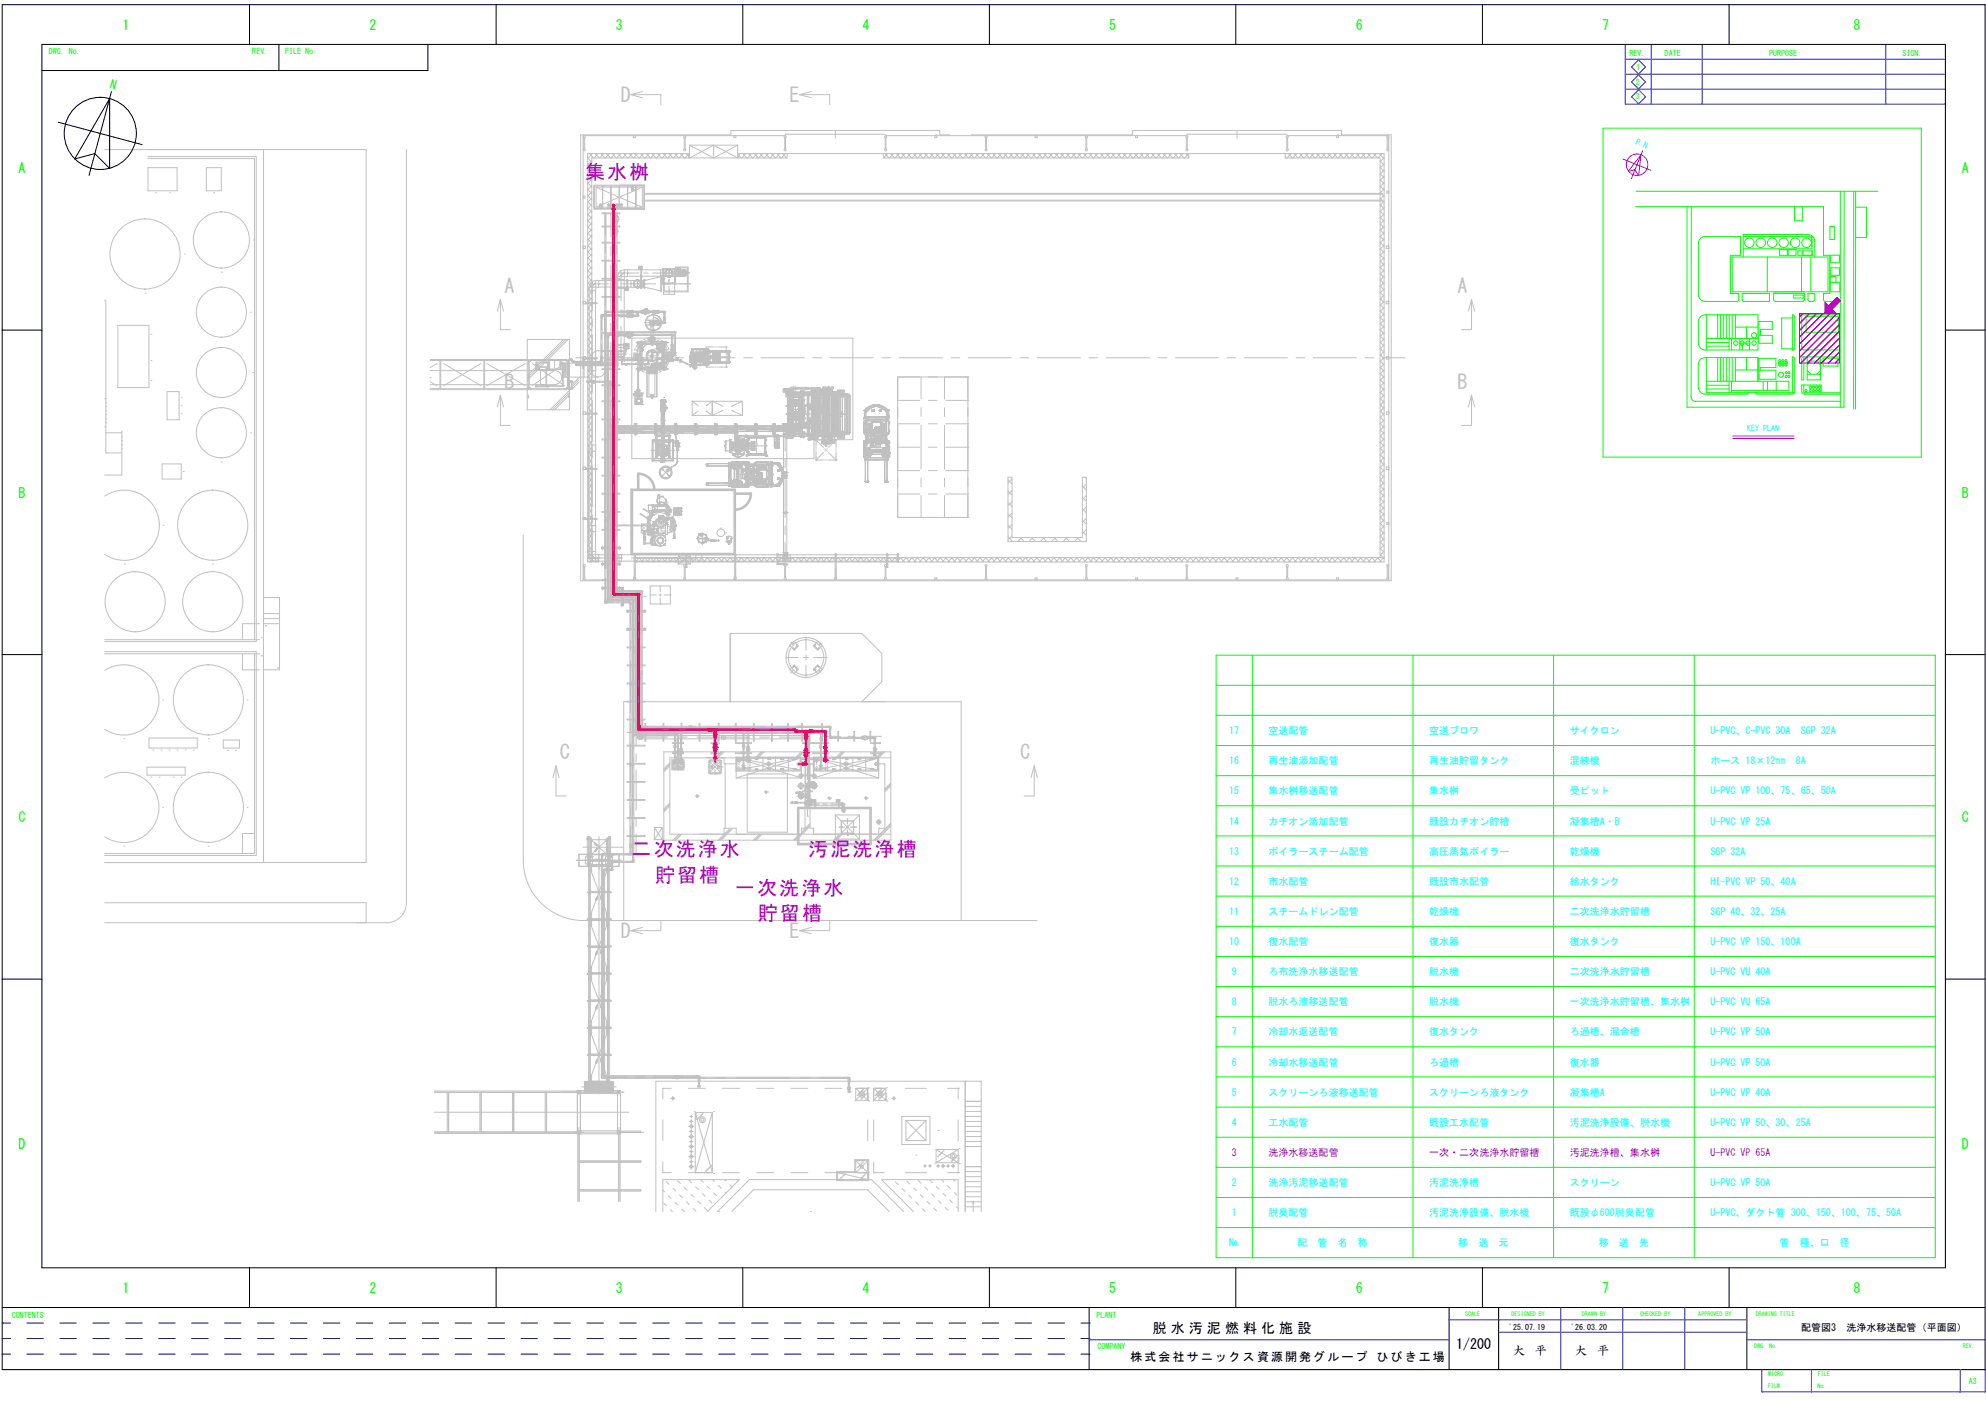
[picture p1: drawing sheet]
<svg xmlns="http://www.w3.org/2000/svg" width="420mm" height="297mm" viewBox="0 0 420 297" stroke-linecap="round" stroke-linejoin="round" font-family="sans-serif">
<defs><g id="words">
<g font-size="4.3" fill="#c0c0c0">
<text x="131.3" y="21.6">D</text>
<text x="167" y="21.6">E</text>
<text x="106.7" y="62">A</text>
<text x="308.3" y="62">A</text>
<text x="106.7" y="82.3">B</text>
<text x="308.3" y="82.3">B</text>
<text x="118.5" y="160.7">C</text>
<text x="215.8" y="160.7">C</text>
<text x="131.3" y="198.5">D</text>
<text x="167" y="198.5">E</text>
</g>
<g font-size="4.3" fill="#c000c0">
<text x="123.8" y="37.9">集水桝</text>
<text x="133.6" y="181.2">二次洗浄水</text>
<text x="171" y="181.2">汚泥洗浄槽</text>
<text x="138.6" y="186.5">貯留槽</text>
<text x="155.5" y="189.3">一次洗浄水</text>
<text x="160.3" y="194.6">貯留槽</text>
</g>
<g font-size="3" fill="#0f0">
<text x="25.9" y="6.3">1</text>
<text x="78.1" y="6.3">2</text>
<text x="130.3" y="6.3">3</text>
<text x="182.5" y="6.3">4</text>
<text x="234.6" y="6.3">5</text>
<text x="286.8" y="6.3">6</text>
<text x="339" y="6.3">7</text>
<text x="392.1" y="6.3">8</text>
<text x="3.9" y="36.5">A</text>
<text x="415" y="36.5">A</text>
<text x="3.9" y="105.3">B</text>
<text x="415" y="105.3">B</text>
<text x="3.9" y="173.9">C</text>
<text x="415" y="173.9">C</text>
<text x="3.9" y="243">D</text>
<text x="415" y="243">D</text>
<text x="25.9" y="273.6">1</text>
<text x="78.1" y="273.6">2</text>
<text x="130.3" y="273.6">3</text>
<text x="182.5" y="273.6">4</text>
<text x="234.6" y="273.6">5</text>
<text x="286.8" y="273.6">6</text>
<text x="339" y="273.6">7</text>
<text x="392.1" y="273.6">8</text>
</g>
<g font-size="3">
<text x="243.9" y="281.9">脱 水 汚 泥 燃 料 化 施 設</text>
<text x="308" y="285.5">1/200</text>
</g>
<text font-size="2.5" fill="#0f0" x="23.1" y="18.6" transform="rotate(15 23.1 18.6)">N</text>
<g font-size="2.5">
<text x="239.2" y="287.9">株 式会 社サ ニッ クス 資源 開 発グ ルー プ</text>
<text x="291.2" y="287.9">ひび き工 場</text>
<text x="320" y="286.7">大</text>
<text x="324.7" y="286.7">平</text>
<text x="333.2" y="286.7">大</text>
<text x="337.9" y="286.7">平</text>
</g>
<g font-size="2.1" fill="#0ff">
<text x="260.1" y="155.3">17</text>
<text x="268.3" y="155.3">空送配管</text>
<text x="302.3" y="155.3">空送ブロワ</text>
<text x="332.1" y="155.3">サイクロン</text>
<text x="361.8" y="155.3">U-PVC、C-PVC 30A　SGP 32A</text>
<text x="260.1" y="161.7">16</text>
<text x="268.3" y="161.7">再生油添加配管</text>
<text x="302.3" y="161.7">再生油貯留タンク</text>
<text x="332.1" y="161.7">混練機</text>
<text x="361.8" y="161.7">ホース 18×12㎜　8A</text>
<text x="260.1" y="168.1">15</text>
<text x="268.3" y="168.1">集水桝移送配管</text>
<text x="302.3" y="168.1">集水桝</text>
<text x="332.1" y="168.1">受ピット</text>
<text x="361.8" y="168.1">U-PVC VP 100、75、65、50A</text>
<text x="260.1" y="174.5">14</text>
<text x="268.3" y="174.5">カチオン添加配管</text>
<text x="302.3" y="174.5">既設カチオン貯槽</text>
<text x="332.1" y="174.5">凝集槽A・B</text>
<text x="361.8" y="174.5">U-PVC VP 25A</text>
<text x="260.1" y="180.8">13</text>
<text x="268.3" y="180.8">ボイラースチーム配管</text>
<text x="302.3" y="180.8">高圧蒸気ボイラー</text>
<text x="332.1" y="180.8">乾燥機</text>
<text x="361.8" y="180.8">SGP 32A</text>
<text x="260.1" y="187.2">12</text>
<text x="268.3" y="187.2">市水配管</text>
<text x="302.3" y="187.2">既設市水配管</text>
<text x="332.1" y="187.2">給水タンク</text>
<text x="361.8" y="187.2">HI-PVC VP 50、40A</text>
<text x="260.1" y="193.6">11</text>
<text x="268.3" y="193.6">スチームドレン配管</text>
<text x="302.3" y="193.6">乾燥機</text>
<text x="332.1" y="193.6">二次洗浄水貯留槽</text>
<text x="361.8" y="193.6">SGP 40、32、25A</text>
<text x="260.1" y="200">10</text>
<text x="268.3" y="200">復水配管</text>
<text x="302.3" y="200">復水器</text>
<text x="332.1" y="200">復水タンク</text>
<text x="361.8" y="200">U-PVC VP 150、100A</text>
<text x="260.6" y="206.3">9</text>
<text x="268.3" y="206.3">ろ布洗浄水移送配管</text>
<text x="302.3" y="206.3">脱水機</text>
<text x="332.1" y="206.3">二次洗浄水貯留槽</text>
<text x="361.8" y="206.3">U-PVC VU 40A</text>
<text x="260.6" y="212.7">8</text>
<text x="268.3" y="212.7">脱水ろ液移送配管</text>
<text x="302.3" y="212.7">脱水機</text>
<text x="332.1" y="212.7">一次洗浄水貯留槽、集水桝</text>
<text x="361.8" y="212.7">U-PVC VU 65A</text>
<text x="260.6" y="219.1">7</text>
<text x="268.3" y="219.1">冷却水返送配管</text>
<text x="302.3" y="219.1">復水タンク</text>
<text x="332.1" y="219.1">ろ過槽、混合槽</text>
<text x="361.8" y="219.1">U-PVC VP 50A</text>
<text x="260.6" y="225.5">6</text>
<text x="268.3" y="225.5">冷却水移送配管</text>
<text x="302.3" y="225.5">ろ過槽</text>
<text x="332.1" y="225.5">復水器</text>
<text x="361.8" y="225.5">U-PVC VP 50A</text>
<text x="260.6" y="231.8">5</text>
<text x="268.3" y="231.8">スクリーンろ液移送配管</text>
<text x="302.3" y="231.8">スクリーンろ液タンク</text>
<text x="332.1" y="231.8">凝集槽A</text>
<text x="361.8" y="231.8">U-PVC VP 40A</text>
<text x="260.6" y="238.2">4</text>
<text x="268.3" y="238.2">工水配管</text>
<text x="302.3" y="238.2">既設工水配管</text>
<text x="332.1" y="238.2">汚泥洗浄設備、脱水機</text>
<text x="361.8" y="238.2">U-PVC VP 50、30、25A</text>
<text x="260.6" y="251">2</text>
<text x="268.3" y="251">洗浄汚泥移送配管</text>
<text x="302.3" y="251">汚泥洗浄槽</text>
<text x="332.1" y="251">スクリーン</text>
<text x="361.8" y="251">U-PVC VP 50A</text>
<text x="260.6" y="257.3">1</text>
<text x="268.3" y="257.3">脱臭配管</text>
<text x="302.3" y="257.3">汚泥洗浄設備、脱水機</text>
<text x="332.1" y="257.3">既設φ600脱臭配管</text>
<text x="361.8" y="257.3">U-PVC、ダクト管 300、150、100、75、50A</text>
<text x="260.1" y="263.7">№</text>
<text x="274.5" y="263.7">配　管　名　称</text>
<text x="308.5" y="263.7">移　送　元</text>
<text x="338.2" y="263.7">移　送　先</text>
<text x="376.5" y="263.7">管　種、口　径</text>
</g>
<g font-size="2.1" fill="#c000c0">
<text x="260.6" y="244.6">3</text>
<text x="268.3" y="244.6">洗浄水移送配管</text>
<text x="302.3" y="244.6">一次・二次洗浄水貯留槽</text>
<text x="332.1" y="244.6">汚泥洗浄槽、集水桝</text>
<text x="361.8" y="244.6">U-PVC VP 65A</text>
</g>
<text font-size="2.1" x="381.1" y="281.5">配管図3　洗浄水移送配管（平面図）</text>
<g font-size="1.7" fill="#0f0">
<text x="10.3" y="11.5">DWG. No.</text>
<text x="53.4" y="11.5">REV.</text>
<text x="60.3" y="11.5">FILE No.</text>
<text x="344.7" y="11.7">REV.</text>
<text x="352.2" y="11.7">DATE</text>
<text x="374.3" y="11.7">PURPOSE</text>
<text x="402.5" y="11.7">SIGN.</text>
<text x="346.1" y="17.9">2</text>
<text x="346.2" y="14.7">1</text>
<text x="346.1" y="21">3</text>
<text x="2.5" y="278.9">CONTENTS</text>
<text x="232" y="278.8">PLANT</text>
<text x="232.2" y="285.4">COMPANY</text>
<text x="416.6" y="292.8">A3</text>
</g>
<g font-size="1.7" fill="#0ff">
<text x="345.9" y="30.4" transform="rotate(22 345.9 30.4)">P.N</text>
<text x="369.6" y="91.3">KEY PLAN</text>
</g>
<g font-size="1.7">
<text x="319.3" y="281.3">'25.07.19</text>
<text x="332.4" y="281.3">'26.03.20</text>
</g>
<g font-size="1.3" fill="#0f0">
<text x="310" y="278.4">SCALE</text>
<text x="319.8" y="278.4">DESIGNED BY</text>
<text x="334.7" y="278.4">DRAWN BY</text>
<text x="347" y="278.4">CHECKED BY</text>
<text x="359.3" y="278.4">APPROVED BY</text>
<text x="371.5" y="278.4">DRAWING TITLE</text>
<text x="371.1" y="285.3">DWG. No.</text>
<text x="415.3" y="285.3">REV.</text>
<text x="374" y="293.6">FILM</text>
<text x="374.1" y="291.2">MICRO</text>
<text x="384.5" y="293.6">No.</text>
<text x="384.6" y="291.2">FILE</text>
</g>
</g></defs>
<g fill="none" stroke="#c0c0c0" stroke-width=".21">
<path d="M171.6 19.4l-2.4 .6M123.4 28.8h.4v.3h-.4zM123.4 31.5h.4v.4l-.4-.1zM123.5 29.2v2.3M123.7 29.2v2.3M124.3 32.5v86.4M124.3 38.7l.9 .9M124.3 37.4l.9 .9M124.3 36.1l.9 .9M124.3 34.7l.9 1M124.3 33.4l.9 1M124.7 32.5l.9 .9"/>
<path d="M125.2 33.4v84.6M125.2 39.2l-.9 1M125.2 37.9l-.9 .9M125.2 36.6l-.9 .9M125.2 35.3l-.9 .9M125.2 34l-.9 .9M125.3 32.5l-1 1.1M125.9 32.5l.9 .9M126.5 32.5l-.8 .9M127.1 32.5l.9 .9M127.7 32.5l-.8 .9M128.3 32.5l.9 .9"/>
<path d="M128.9 32.5l-.8 .9M129.5 32.5l.9 .9M130.1 32.5l-.8 .9M130.7 32.5l.9 .9M131.2 39.2h5.1v5.1h-5.1M131.3 32.5l-.8 .9M131.9 32.5l.9 .9M132.5 32.5l-.8 .9M133.1 32.5l.9 .9M133.7 32.5l-.8 .9M134 28.7v.4h.4v-.4M134.3 32.5l.9 .9"/>
<path d="M134.9 32.5l-.8 .9M135.5 32.5l.9 .9M135.9 39.6v4.2M136.1 32.5l-.8 .9M136.7 32.5l.9 .9M137.3 32.5l-.8 .9M137.9 32.5l.9 .9M138.5 32.5l-.8 .9M139.1 32.5l.9 .9M139.7 32.5l-.8 .9M140.3 32.5l.9 .9M140.9 32.5l-.8 .9"/>
<path d="M141.5 32.5l.9 .9M142.1 32.5l-.8 .9M142.7 32.5l.9 .9M143.3 32.5l-.8 .9M143.9 32.5l.9 .9M144.5 32.5l-.8 .9M144.7 31.5h.3v.4l-.3-.1zM144.7 28.8h.3v.3h-.3zM144.8 29.2v2.3M144.9 29.2v2.3M155.3 28.7v.4h.4v-.4M157.2 32.5l.8 .9"/>
<path d="M157.8 32.5l-.9 .9M158.4 32.5l.8 .9M159 32.5l-.9 .9M159.6 32.5l.8 .9M160.2 32.5l-.9 .9M160.8 32.5l.8 .9M161.4 32.5l-.9 .9M162 32.5l.8 .9M162.6 32.5l-.9 .9M163.2 32.5l.8 .9M163.8 32.5l-.9 .9M164.4 32.5l.8 .9"/>
<path d="M165 32.5l-.9 .9M165.6 32.5l.8 .9M165.9 31.5h.4v.4l-.3-.1zM165.9 28.8h.4v.3h-.3zM166 29.2v2.3M166.1 28.4h.1M166.1 28.7h-42.7v94h170.4v-94h-21.5M166.1 28.4h21.2M166.2 29.2v2.3M166.2 32.5l-.9 .9M166.5 32.5v.9M169.2 20h6.3v2.2"/>
<path d="M169.2 20l2.4 .7M176.7 27.6v1.7M186.9 32.5v.9h64.6M187.2 31.5h.3v.4l-.3-.1zM187.2 28.8h.3v.3h-.3zM187.2 32.5l.9 .9M187.3 29.2v2.3M187.3 28.7h63.8M187.4 29.2v2.3M187.8 32.5l-.8 .9M188.4 32.5l.9 .9M189 32.5l-.8 .9"/>
<path d="M189.6 32.5l.9 .9M190.2 32.5l-.8 .9M190.8 32.5l.9 .9M191.4 32.5l-.8 .9M192 32.5l.9 .9M192.6 32.5l-.8 .9M193.2 32.5l.9 .9M193.8 32.5l-.8 .9M194.4 32.5l.9 .9M195 32.5l-.8 .9M195.6 32.5l.9 .9M196.2 32.5l-.8 .9"/>
<path d="M196.8 32.5l.9 .9M197.4 32.5l-.8 .9M197.8 28.7v.4h.4v-.4M198 28.4h.1M198 32.5l.9 .9M198.6 32.5l-.8 .9M199.2 32.5l.9 .9M199.8 32.5l-.8 .9M200.4 32.5l.9 .9M201 28.5h-2.2v-.9h-44.2v.9h-31.7v94.4h171.4v-94.4h-10.5v-.9h-44.2v.9h-34M201 32.5l-.8 .9M201.6 32.5l.9 .9"/>
<path d="M202.2 32.5l-.8 .9M202.8 32.5l.9 .9M203.4 32.5l-.8 .9M204 32.5l.9 .9M204.6 32.5l-.8 .9M205.3 32.5l.8 .9M205.6 28.5h.1M205.8 32.5l-.8 .9M206.4 32.5l.9 .9M207.1 32.5l-.9 .9M207.6 32.5l.9 .9M208.3 32.5l-.9 .9"/>
<path d="M208.5 31.5h.3v.4l-.3-.1zM208.5 28.8h.3v.3h-.3zM208.5 29.2v2.3M208.7 29.2v2.3M208.9 32.5l.8 .9M209.4 32.5l-.8 .9M210.1 32.5l.8 .9M210.6 32.5l-.8 .9M211.2 32.5l.9 .9M211.8 32.5l-.8 .9M212.4 32.5l.9 .9M213 32.5l-.8 .9"/>
<path d="M213.6 32.5l.9 .9M214.2 32.5l-.8 .9M214.8 32.5l.9 .9M215.4 32.5l-.8 .9M216 32.5l.9 .9M216.6 32.5l-.8 .9M217.3 32.5l.8 .9M217.8 32.5l-.8 .9M218.4 32.5l.9 .9M219 28.7v.4h.4v-.4M219.1 32.5l-.9 .9M219.6 32.5l.9 .9"/>
<path d="M220.3 32.5l-.9 .9M220.9 32.5l.8 .9M221.4 32.5l-.8 .9M222.1 32.5l.8 .9M222.7 32.5l-.9 .9M223.3 32.5l.8 .9M223.9 32.5l-.9 .9M224.5 32.5l.8 .9M225.1 32.5l-.9 .9M225.7 32.5l.8 .9M226.3 32.5l-.9 .9M226.9 32.5l.8 .9"/>
<path d="M227.5 32.5l-.9 .9M228.1 32.5l.8 .9M228.7 32.5l-.9 .9M229.3 32.5l.8 .9M229.7 31.5h.3v.4l-.3-.1zM229.7 28.8h.3v.3h-.3zM229.7 29.2v2.3M229.9 32.5l-.9 .9M229.9 29.2v2.3M230.4 32.5l.9 .9M231 32.5l-.8 .9M231.6 32.5l.9 .9"/>
<path d="M232.2 32.5l-.8 .9M232.8 32.5l.9 .9M233.4 32.5l-.8 .9M234 32.5l.9 .9M234.6 32.5l-.8 .9M235.2 32.5l.9 .9M235.8 32.5l-.8 .9M236.4 32.5l.9 .9M237 32.5l-.8 .9M237.6 32.5l.9 .9M238.2 32.5l-.8 .9M238.8 32.5l.9 .9"/>
<path d="M239.4 32.5l-.8 .9M240.1 32.5l.8 .9M240.2 28.7v.4h.5v-.4M240.6 32.5l-.8 .9M241.2 32.5l.9 .9M241.8 32.5l-.8 .9M242.4 32.5l.9 .9M243.1 32.5l-.9 .9M243.6 32.5l.9 .9M244.2 32.5l-.8 .9M244.9 32.5l.8 .9M245.4 32.5l-.8 .9"/>
<path d="M246.1 32.5l.8 .9M246.7 32.5l-.9 .9M247.2 32.5l.9 .9M247.9 32.5l-.9 .9M248.5 32.5l.8 .9M249 32.5l-.8 .9M249.7 32.5l.8 .9M250.3 32.5l-.9 .9M250.9 32.5l.6 .7M250.9 31.5h.4v.4l-.4-.1zM250.9 28.8h.4v.3h-.4zM251 29.2v2.3"/>
<path d="M251.1 28.4h.1M251.1 28.4h21.2M251.2 29.2v2.3M251.5 32.5l-.9 .9M251.5 32.5v.9M251.5 33.4h.1M261.7 27.6v1.7M271.9 32.5v.9h20.1v84.6M271.9 33.1l.3 .3M272.2 31.5h.3v.4l-.3-.1zM272.2 28.8h.3v.3h-.3zM272.2 29.2v2.3"/>
<path d="M272.4 29.2v2.3M272.5 32.5l.9 .9M273.1 32.5l-.8 .9M273.7 32.5l.9 .9M274.3 32.5l-.8 .9M274.9 32.5l.9 .9M275.5 32.5l-.8 .9M276.1 32.5l.9 .9M276.8 32.5l-.9 .9M277.3 32.5l.9 .9M277.9 32.5l-.8 .9M278.6 32.5l.8 .9"/>
<path d="M279.1 32.5l-.8 .9M279.8 32.5l.8 .9M280.4 32.5l-.9 .9M280.9 32.5l.9 .9M281.6 32.5l-.9 .9M282.2 32.5l.8 .9M282.7 28.7v.4h.5v-.4M282.8 32.5l-.9 .9M283 28.4h.1M283.4 32.5l.8 .9M284 32.5l-.9 .9M284.6 32.5l.8 .9"/>
<path d="M285.2 32.5l-.9 .9M285.8 32.5l.8 .9M286.4 32.5l-.9 .9M287 32.5l.8 .9M287.6 32.5l-.9 .9M288.2 32.5l.8 .9M288.8 32.5l-.9 .9M289.4 32.5l.8 .9M290 32.5l-.9 .9M290.6 32.5l.8 .9M291.2 32.5l-.9 .9M291.8 32.5l1 1.2"/>
<path d="M292 39.3l.8 1M292 38l.8 .9M292 36.7l.8 .9M292 35.4l.8 .9M292 34l.8 1M292.4 32.5l-.9 .9M292.8 32.5v86.4M292.8 39.9l-.8 1M292.8 38.6l-.8 .9M292.8 37.3l-.8 .9M292.8 36l-.8 .9M292.8 34.6l-.8 1"/>
<path d="M292.8 33.3l-.8 .9M293.4 31.5h.4v.4l-.4-.1zM293.4 28.8h.4v.3h-.4zM293.5 29.2v2.3M293.7 29.2v2.3M123.4 52.1h.5v.5h-.5M123.4 41.5h.4v.4h-.4M124.3 59.8l.9 1M124.3 58.5l.9 1M124.3 57.2l.9 .9M124.3 55.9l.9 .9M124.3 54.5l.9 1"/>
<path d="M124.3 53.2l.9 1M124.3 51.9l.9 1M124.3 50.6l.9 .9M124.3 49.3l.9 .9M124.3 47.9l.9 1M124.3 46.6l.9 1M124.3 45.3l.9 .9M124.3 44l.9 .9M124.3 42.7l.9 .9M124.3 41.3l.9 1M124.3 40l.9 1M125.2 59.1l-.9 .9"/>
<path d="M125.2 57.7l-.9 1M125.2 56.4l-.9 .9M125.2 55.1l-.9 .9M125.2 53.8l-.9 .9M125.2 52.5l-.9 .9M125.2 51.1l-.9 .9M125.2 49.8l-.9 .9M125.2 48.5l-.9 .9M125.2 47.2l-.9 .9M125.2 45.8l-.9 1M125.2 44.5l-.9 .9M125.2 43.2l-.9 .9"/>
<path d="M125.2 41.9l-.9 .9M125.2 40.6l-.9 .9M125.7 40.2v3M130.4 45v4.9M130.4 51.9v1.9M130.4 55.8v9.8M136.3 40.9h156.2M136.3 41.1h156.2M136.3 42.4h156.2M136.3 42.5h156.2M292 59.1l.8 1M292 57.8l.8 1"/>
<path d="M292 56.5l.8 .9M292 55.2l.8 .9M292 53.9l.8 .9M292 52.5l.8 1M292 51.2l.8 1M292 49.9l.8 .9M292 48.6l.8 .9M292 47.3l.8 .9M292 45.9l.8 1M292 44.6l.8 1M292 43.3l.8 .9M292 42l.8 .9"/>
<path d="M292 40.7l.8 .9M292.8 59.7l-.8 1M292.8 58.4l-.8 1M292.8 57.1l-.8 .9M292.8 55.8l-.8 .9M292.8 54.5l-.8 .9M292.8 53.1l-.8 1M292.8 51.8l-.8 .9M292.8 50.5l-.8 .9M292.8 49.2l-.8 .9M292.8 47.9l-.8 .9M292.8 46.5l-.8 1"/>
<path d="M292.8 45.2l-.8 .9M292.8 43.9l-.8 .9M292.8 42.6l-.8 .9M292.8 41.3l-.8 .9M293.8 40.4h-.4v.5h.4M293.8 52.1h-.5v.5h.5M105.9 63.4v6.3h2.1M105.9 63.4l-.7 2.4M105.9 63.4l.6 2.4M121.8 75.7h4.5M123.4 63.8h.5v.5h-.5M123.4 75.4h.5v.6h-.5"/>
<path d="M124.3 79.7l.9 .9M124.3 78.3l.9 1M124.3 77l.9 .9M124.3 75.7l.9 .9M124.3 74.4l.9 .9M124.3 73l.9 1M124.3 71.7l.9 1M124.3 70.4l.9 .9M124.3 69.1l.9 .9M124.3 67.8l.9 .9M124.3 66.4l.9 1M124.3 65.1l.9 1"/>
<path d="M124.3 63.8l.9 .9M124.3 62.5l.9 .9M124.3 61.2l.9 .9M125.2 78.9l-.9 .9M125.2 77.5l-.9 1M125.2 76.2l-.9 1M125.2 74.9l-.9 .9M125.2 73.6l-.9 .9M125.2 72.3l-.9 .9M125.2 70.9l-.9 1M125.2 69.6l-.9 .9M125.2 68.3l-.9 .9"/>
<path d="M125.2 67l-.9 .9M125.2 65.7l-.9 .9M125.2 64.3l-.9 1M125.2 63l-.9 .9M125.2 61.7l-.9 .9M125.2 60.4l-.9 .9M128.1 66h1.4M128.1 75.7h1.9M130 66h.6M130.4 76.4h.1M130.4 67.6v1.9M130.4 71.5v4.9"/>
<path d="M131.2 66h1.4M131.8 75.7h9.1M132.6 66h.1M135.4 76.7h.1M135.4 73.8l.3 .2M135.4 74.1h.1M135.4 76.5h.1M135.5 76.5h.1M135.6 74.1h.1M135.6 76.5h.1M135.5 76.5v.1M135.5 74v.1"/>
<path d="M135.6 76.6l.1 .1M135.6 73.9h.1M135.6 76.5h-.1M135.6 76.6h.1M135.6 76.3l.1 .1M135.6 73.9v.1M135.6 73.8v.1M135.6 76.7h.1M135.6 74h.2M135.6 76.5h.2M135.6 74h.1M135.6 76.4v.1"/>
<path d="M135.6 74.1l.1 .1M135.6 76.4h.3M135.6 74.1v.1M135.6 76.6l-.2 .1M135.7 74v.1M135.7 74.1l-.1 .2M135.7 73.8l-.2 .2M135.7 73.8h.1M135.7 73.7v.1M135.7 76.3l-.1 .1M135.7 76.7h.1M135.7 73.8v.1"/>
<path d="M135.7 76.4v.1M135.7 76.4h-.1M135.7 73.9h.1M135.7 76.6h.1M135.7 74.1h.1M135.7 76.5v.1M135.7 76.6v.1M135.7 73.9v.1M135.7 74.3h.1M135.7 77.8h1.4M135.7 74h.1M135.7 73.9v.4"/>
<path d="M135.7 76.2v.5M135.7 76.4h.1M135.7 76.7v.1M135.7 76.6l.1 .1M135.8 74.1v.1M135.8 76.3v.1M135.8 73.9h.1M135.8 73.9h-.1M135.8 74.2h.1M135.8 73.8l.1 .1M135.8 76.6l.1 .2M135.8 76.4h-.1"/>
<path d="M135.8 74v.1M135.8 74.2v.1M135.8 76.3h.1M135.8 76.6v.1M135.8 73.8h.1M135.8 76.7h.1M135.8 74h.1M135.8 74l.2 .1M135.8 74.1h.1M135.8 76.6h.1M135.8 76.5h.1M135.9 73.7h.1"/>
<path d="M135.9 76.8h.1M135.9 73.7l-.1 .2M135.9 76.4v.2M135.9 76.6l-.1 .1M135.9 74.1h.1M135.9 76.4h.1M135.9 73.9l-.1 .1M135.9 74h.1M135.9 76.6h.1M135.9 73.9v.2M135.9 73.9h.1M136 74.1h.1"/>
<path d="M136 76.4l-.3 .1M136.8 66h1M137.6 77.8h.6M137.6 72.7h.6M137.7 72.5h.1M137.7 77.6h.1M137.8 72.9h-.1M137.8 72.8h.1M137.8 78h-.1M137.8 72.6l-.1 .1M137.8 77.7v.1M137.8 77.9h.1"/>
<path d="M137.8 72.6h.1M137.8 72.9h.1M137.8 72.5h.1M137.8 78h.1M137.8 72.8v.1M137.8 77.6v.1M137.8 77.7v.3M137.8 77.7h.1M137.8 72.7v.1M137.9 72.8h.1M137.9 72.6h.1M137.9 77.9h.1"/>
<path d="M137.9 77.7h.1M137.9 72.5v.1M137.9 77.6v.1M137.9 72.8h-.1M137.9 77.9h-.1M137.9 72.6l.1 .1zM137.9 77.7l.1 .1zM137.9 72.8v.1h.1M137.9 73h.1M137.9 78.1h.1M137.9 72.4v.6M137.9 77.5v.6"/>
<path d="M138 77.6h.1M138 72.5l-.1 .1M138 72.8h.1M138 72.6h.1M138 77.9h.1M138 77.7h.1M138 77.8h.1M138 72.7h.1M138 72.8v.1M138 77.6l-.2 .1M138 78h.1M138 72.5l.1 .1"/>
<path d="M138.1 78h.1M138.1 77.6h.1M138.1 72.8v.1M138.1 72.5v.1M138.1 77.7v.2M138.1 72.6v.1M138.1 72.8h.1M138.1 77.7h.1M138.1 72.9h.1M138.1 72.6h.1M138.1 77.8h.1M138.1 72.7h.1"/>
<path d="M138.1 77.9l-.2 .1v-.1M138.1 72.5h.1M138.2 72.7h.1M138.2 77.8h.1M138.2 66h.5M138.7 77.8h1.4M139.1 66h1M139.9 74.1h.1M139.9 73.9h.1M139.9 76.6h.1M139.9 76.4l.1 .1M140 76.6h.1"/>
<path d="M140 73.9v.1M140 76.6l.1 .1M140 73.9v.2M140 76.6h-.1M140 73.7h.1M140 76.8h.1M140 73.7l.1 .2h-.1M140 74.1h.1M140 76.5v.1M140 76.4h.1M140 76.4h.3M140 73.9h.1"/>
<path d="M140 73.8v.1M140 74h.3M140 76.5h.3M140 76.5h.2M140 74h.1M140 73.8h.1M140 76.7h.1M140 74l-.1 .1M140 76.5h.1M140.1 74l-.1 .1M140.1 76.3h.1M140.1 76.6v.1"/>
<path d="M140.1 74.1h.1M140.1 76.4h.1M140.1 76.7h.1M140.1 74.2v.1M140.1 76.6l-.1 .2M140.1 76.5l.1 .1zM140.2 74h.1M140.1 66h.1M140.1 77.8h.1M140.1 73.9l.1 .1M140.1 74.3h.1M140.1 75.7h.1"/>
<path d="M140.1 72.7v2M140.1 74.9v.8M140.1 76.2v1.6M140.2 73.9h.1M140.2 76.6h.1M140.2 76.6v.1M140.2 73.8h.1M140.2 76.7h.1M140.2 74v.1M140.2 73.8v.1M140.2 76.7v.1M140.2 76.4l-.1 .3"/>
<path d="M140.2 76.4h.1M140.2 73.8l-.1 .1 .1 .2M140.2 74.1h.1M140.2 74.1l.1 .2M140.2 73.7v.1M140.2 74.1v.1M140.2 76.4v.1M140.2 76.3v.1M140.2 76.6l.2 .1M140.2 76.5h.1M140.2 73.9l-.2 .2M140.2 73.9v.1"/>
<path d="M140.3 76.5h.1M140.3 74h.1M140.3 74.3v3.1M140.3 76.4h.1M140.3 73.9h.1M140.3 76.7h-.1M140.3 73.9v.2h-.3M140.3 74.3h-.3v3.1M140.3 76.6h.1M140.3 76.4v.1M140.3 76.3l-.1 .1M140.3 74.1h.1"/>
<path d="M140.3 76.6l-.1 .1M140.3 76.5h-.1M140.4 74.1h.1M140.4 76.5h.1M140.4 76.7h.1M140.4 73.8l-.2 .1M142.7 75.7h1.9M146.1 74.5h.3v.3h-.3zM146.1 76.3v.3M146.1 76.6h.1M146.1 75.5h2.6M146.1 76.3h.1"/>
<path d="M146.1 74.8h.1M146.1 76.6h.3M146.1 76.3h.3M146.2 76.3h.1M146.2 76.3h.2M146.2 76.4h.1M146.2 74.6h.1M146.2 74.6v.1M146.2 76.5h.1M146.2 74.4l.1 .2M146.2 74.7h.1M146.2 76.4v.1"/>
<path d="M146.3 74.7h.1M146.3 76.5h.1M146.3 76.4v.1M146.3 76.7h.1M146.3 74.4v.3M146.3 76.4v.3M146.3 76.4l-.1 .3M146.3 74.6h.1M146.3 74.6v.1M146.3 76.4h.1M146.4 76.6h.1M146.4 74.7l-.1 .1"/>
<path d="M146.4 74.5h.1M146.4 74.5v.3h-.3M146.4 76.3v.3M146.4 75.7h9.1M146.5 74.5h.1M146.5 76.3h.1M148.7 76.6l.3-.1v.4M148.7 74.5v-.3h.3v.3M148.7 76.6v.2M148.7 76.8v.1M148.7 74.5h.1M148.7 76.6h.1"/>
<path d="M148.7 76.6h.3v.2M148.7 74.5h.3M148.7 76.9h.3M148.8 76.6h.1M148.8 74.4h.1M148.8 76.7h.1M148.8 76.7l.1 .1M148.8 74.3v.1M148.8 76.7l.1 .2M148.9 74.4h.1M148.9 74.3v.1M148.9 76.8h.1"/>
<path d="M148.9 76.7h.1M148.9 76.6v.2M148.9 77h.1M148.9 74.1v.3M148.9 76.6v.4M148.9 74.1l-.1 .3M148.9 76.7v.1M148.9 76.6h.1M148.9 74.5h-.2M149 74.5h-.1M149 74.3h.1M149 76.8h.1"/>
<path d="M149 74.2v.3M149.1 76.6h.1M149.1 74.3h.1M149.7 75.5h1M151.8 75.5h2.6M154 76.6h.3v.3l-.3-.1M154 74.2v.3M154 76.6v.2M154 76.8v.1M154 74.2h.3v.3M154 74.5h.1M154 76.6h.3"/>
<path d="M154 74.2h.1M154 74.5h.3M154.1 76.8h.1M154.1 74.5h.1M154.1 74.2h.1M154.1 74.2v.3M154.1 76.6v.2M154.1 74.5h.2M154.1 74.4h.3M154.1 76.7h.3M154.1 74.4h.1M154.1 76.7l.1 .1"/>
<path d="M154.2 74.3l-.1 .1M154.2 76.7h-.1M154.2 74.4h.1M154.2 74.3v.1M154.2 76.8h.1M154.2 76.7h.1M154.2 76.6v.2M154.2 76.7v.1M154.3 74.5h.1M154.3 76.6h.1M154.4 75.5h.1M154.4 76.7l-.2 .1"/>
<path d="M154.4 76.6h.1M154.4 74.4h.1M154.4 76.7h.1M154.4 74.3l-.2 .1M157.4 75.7h1.8M161 75.7h9.1M172 75.7h1.8M175.6 75.7h9.1M186.6 75.7h1.8M190.2 75.7h9.1M201.2 75.7h1.8M204.8 75.7h9.2"/>
<path d="M215.8 75.7h1.8M219.4 75.7h9.2M230.4 75.7h1.8M234 75.7h9.2M245 75.7h1.8M248.6 75.7h9.2M259.6 75.7h1.8M263.2 75.7h9.2M274.2 75.7h1.8M277.9 75.7h9.1M288.8 75.7h1.8M292 79l.8 .9"/>
<path d="M292 77.6l.8 1M292 76.3l.8 1M292 75l.8 .9M292 73.7l.8 .9M292 72.3l.8 1M292 71l.8 1M292 69.7l.8 1M292 68.4l.8 .9M292 67.1l.8 .9M292 65.7l.8 1M292 64.4l.8 1M292 63.1l.8 1"/>
<path d="M292 61.8l.8 .9M292 60.5l.8 .9M292.5 75.7h4.5M292.8 79.5l-.8 1M292.8 78.2l-.8 1M292.8 76.9l-.8 1M292.8 75.6l-.8 .9M292.8 74.3l-.8 .9M292.8 72.9l-.8 1M292.8 71.6l-.8 1M292.8 70.3l-.8 .9M292.8 69l-.8 .9"/>
<path d="M292.8 67.7l-.8 .9M292.8 66.3l-.8 1M292.8 65l-.8 1M292.8 63.7l-.8 .9M292.8 62.4l-.8 .9M292.8 61.1l-.8 .9M293.8 63.8h-.5v.5h.5M293.8 75.4h-.5v.6h.5M297 75.7h.1M311.3 63.4v6.3h-2.1M311.3 63.4l.7 2.4M311.3 63.4l-.6 2.4"/>
<path d="M105.9 83.6v6.4h2.1M105.9 83.6l-.7 2.5M105.9 83.6l.6 2.5M123.4 87.1h.5v.6h-.5M123.4 98.8h.5v.5M123.9 99v.3h-.5M123.9 99.3h2.3M123.9 99.1h2.3v.2M124.3 99.5l.9 .9M124.3 98.1l.9 1M124.3 96.8l.9 1M124.3 95.5l.9 .9"/>
<path d="M124.3 94.2l.9 .9M124.3 92.9l.9 .9M124.3 91.5l.9 1M124.3 90.2l.9 1M124.3 88.9l.9 .9M124.3 87.6l.9 .9M124.3 86.3l.9 .9M124.3 84.9l.9 1M124.3 83.6l.9 .9M124.3 82.3l.9 .9M124.3 81l.9 .9M124.5 99.2h.2"/>
<path d="M124.6 99.2h.1M124.6 99.1v.1M124.7 99.2h.1M125.2 100l-.9 .9M125.2 98.7l-.9 .9M125.2 97.4l-.9 .9M125.2 96l-.9 1M125.2 94.7l-.9 1M125.2 93.4l-.9 .9M125.2 92.1l-.9 .9M125.2 90.7l-.9 1M125.2 89.4l-.9 1"/>
<path d="M125.2 88.1l-.9 .9M125.2 86.8l-.9 .9M125.2 85.5l-.9 .9M125.2 84.1l-.9 1M125.2 82.8l-.9 1M125.2 81.5l-.9 .9M125.2 80.2l-.9 .9M126 99.2h.1M126 99.1v.1M126.1 99.2h.1M126.2 99.3h.1M134.3 89.7h.1"/>
<path d="M134.3 89.9h.1M134.3 90.1h.1M134.3 90.3h.1M134.3 90.5h.1M134.3 90.7h.1M134.3 91h.1M134.3 91.2h.1M134.3 91.4h.1M134.3 91.6h.1M134.3 91.8h.1M134.3 89.7v.1M134.3 89.9v.1"/>
<path d="M134.3 90h.1M134.3 90.1v.1M134.3 90.2h.1M134.3 90.3v.1M134.3 90.4h.1M134.3 90.5v.2M134.3 90.6h.1M134.3 90.7v.2M134.3 90.8h.1M134.3 91v.1M134.3 91.2v.1M134.3 91.4v.1"/>
<path d="M134.3 91.6v.1M134.3 91.7h.1M134.3 91.8v.1M134.3 91.9h.1M134.3 89.7v2.2M134.3 89.8h.1M134.3 90.9h.1M134.3 91.1h.1M134.3 91.3h.1M134.3 91.5h.1M134.4 89.7h.1M134.4 89.8h.1"/>
<path d="M134.4 89.9h.1M134.4 90h.1M134.4 90.1h.1M134.4 90.2h.1M134.4 90.3h.1M134.4 90.4h.1M134.4 90.6h.1M134.4 90.7h.1M134.4 90.8h.1M134.4 90.9h.1M134.4 91h.1M134.4 91.1h.1"/>
<path d="M134.4 91.2h.1M134.4 91.3h.1M134.4 91.4h.1M134.4 91.5h.1M134.4 91.6h.1M134.4 91.7h.1M134.4 91.8h.1M134.4 91.9h.1M134.4 92h.1M134.4 89.6v2.4M134.4 90.5h.1M134.5 89.7v2.2"/>
<path d="M134.5 89.8h.1M134.5 90h.1M134.5 90.2h.1M134.5 90.4h.1M134.5 90.7h.1M134.5 90.9h.1M134.5 91.1h.1M134.5 91.3h.1M134.5 91.5h.1M134.5 91.7h.1M134.5 91.9h.1M134.5 89.6h-.3v2.4h.3"/>
<path d="M169.3 85.6h.1M169.3 85v.2M169.3 85.2v.1M169.3 85.4v.2M169.9 87.1h.2M171.3 89.5h.8M171.3 89.4h.8v.2h-.8zM171.3 89.6h.1M171.4 89.6h.1M171.4 89.4v.2M171.5 89.5h.1M171.5 89.5l-.2 .1"/>
<path d="M171.5 89.5v.1M171.5 89.4v.1M171.6 89.6h.1M171.6 89.4v.2M171.7 89.5h.1M171.7 89.5l-.1 .1M171.7 89.5v.1M171.7 89.4v.1M171.7 89.4v.2M171.8 89.6h.1M171.8 89.4v.2M171.9 89.5h.1"/>
<path d="M171.9 89.5l-.1 .1M171.9 89.5v.1M171.9 89.4v.1M172 89.4v.1M172 89.6h.1M172 89.4v.2M172.1 89.5h.1M172.1 89.5l-.1 .1M172.1 89.5v.1M172.1 89.4v.1M172.1 83.3h.1M172.1 83.7l.2-.5 .1 .5"/>
<path d="M172.2 83.6h.2M172.2 83.3h.1v.2M172.3 83.2h.1M172.3 83.6v.1M172.3 83.5h.1M172.3 83.3h.1M172.3 83.3h-.2M172.4 83.5h.1M172.4 83.5h-.1M292 98.8l.8 .9M292 97.5l.8 .9M292 96.1l.8 1"/>
<path d="M292 94.8l.8 1M292 93.5l.8 .9M292 92.2l.8 .9M292 90.8l.8 1M292 89.5l.8 1M292 88.2l.8 .9M292 86.9l.8 .9M292 85.6l.8 .9M292 84.2l.8 1M292 82.9l.8 1M292 81.6l.8 .9M292 80.3l.8 .9"/>
<path d="M292.8 99.4l-.8 .9M292.8 98l-.8 1M292.8 96.7l-.8 1M292.8 95.4l-.8 1M292.8 94.1l-.8 .9M292.8 92.8l-.8 .9M292.8 91.4l-.8 1M292.8 90.1l-.8 1M292.8 88.8l-.8 .9M292.8 87.5l-.8 .9M292.8 86.1l-.8 1M292.8 84.8l-.8 1"/>
<path d="M292.8 83.5l-.8 1M292.8 82.2l-.8 .9M292.8 80.9l-.8 .9M293.8 87.1h-.5v.6h.5M293.8 98.8h-.5v.5h.5M311.3 83.6v6.4h-2.1M311.3 83.6l.7 2.5M311.3 83.6l-.6 2.5M110.7 113.2v68.8a12.8 12.8 0 0 0 12.7 12.8h96M123.4 109.5h.4v.4h-.4M123.4 119.5h.4v.3h-.4zM123.5 119.9v2.3"/>
<path d="M123.7 119.9v2.3M124.3 118l.9 .9M124.3 116.6l.9 1M124.3 115.3l.9 .9M124.3 114l.9 .9M124.3 112.7l.9 .9M124.3 111.4l.9 .9M124.3 110l.9 1M124.3 108.7l.9 .9M124.3 107.4l.9 .9M124.3 106.1l.9 .9M124.3 104.8l.9 .9"/>
<path d="M124.3 103.4l.9 1M124.3 102.1l.9 .9M124.3 100.8l.9 .9M124.5 118v-22.2h.6v22.2M125.2 117.2l-.9 .9M125.2 115.8l-.9 1M125.2 114.5l-.9 1M125.2 113.2l-.9 1M125.2 111.9l-.9 .9M125.2 110.6l-.9 .9M125.2 109.2l-.9 1M125.2 107.9l-.9 1"/>
<path d="M125.2 106.6l-.9 .9M125.2 105.3l-.9 .9M125.2 104l-.9 .9M125.2 102.6l-.9 1M125.2 101.3l-.9 1M125.6 118l.8 .9M125.7 118l-.9 .9M127.9 109.9h.3v.5h-.3zM128.1 110.5h.1M128.1 109.8v.2M128.1 110.1v.1M128.1 110.3v.2"/>
<path d="M135.2 118l.8 .9M135.3 118l-.9 .9M136.4 118l.8 .9M136.5 118l-.9 .9M137.6 118l.8 .9M137.7 118l-.9 .9M138.8 118l.8 .9M138.9 118l-.9 .9M140 118l.8 .9M140.1 118l-.8 .9M141.2 118l.8 .9M141.3 118l-.9 .9"/>
<path d="M142.4 118l.8 .9M142.5 118l-.9 .9M143.6 118l.8 .9M143.7 118l-.8 .9M144.7 119.5h.3v.3h-.3zM144.8 119.9v2.3M144.8 118l.8 .9M144.9 118l-.8 .9M144.9 119.9v2.3M146 118l.8 .9M146.1 118l-.9 .9M146.6 118.1v.6"/>
<path d="M147.2 118l.8 .9M147.3 118l-.8 .9M148.4 118l.8 .9M148.5 118l-.8 .9M149.6 118l.9 .9M149.7 118l-.8 .9M150.8 118l.8 .9M150.9 118l-.8 .9M152 118l.8 .9M152.1 118l-.8 .9M153.2 118l.9 .9M153.3 118l-.8 .9"/>
<path d="M154.4 118l.9 .9M154.5 118l-.8 .9M155.6 118l.8 .9M155.7 118l-.8 .9M156.8 118l.8 .9M156.9 118l-.8 .9M158 118l.9 .9M158.1 118l-.8 .9M159.2 118l.9 .9M159.3 118l-.8 .9M160.4 118l.9 .9M160.5 118l-.8 .9"/>
<path d="M161.6 118l.9 .9M161.7 118l-.8 .9M162.8 118l.9 .9M162.9 118l-.8 .9M164 118l.9 .9M164.1 118l-.8 .9M165.2 118l.9 .9M165.3 118l-.8 .9M165.9 119.5h.4v.3h-.3zM166 119.9v2.3M166.2 119.9v2.3M166.4 118l.9 .9"/>
<path d="M166.5 118l-.8 .9M167.6 118l.9 .9M167.7 118l-.8 .9M168.8 118l.9 .9M169 118l-.9 .9M170 118l.9 .9M170.1 118l-.8 .9M171.2 118l.9 .9M171.3 118l-.8 .9M172.4 118l.9 .9M172.6 118l-.9 .9M173.6 118l.9 .9"/>
<path d="M173.8 118l-.9 .9M174.8 118l.9 .9M175 118l-.9 .9M176 118l.9 .9M176.1 118l-.8 .9M177.2 118l.9 .9M177.4 118l-.9 .9M178.4 118l.9 .9M178.6 118l-.9 .9M179.6 118l.9 .9M179.8 118l-.9 .9M180.8 118l.9 .9"/>
<path d="M181 118l-.9 .9M182.1 118l.8 .9M182.2 118l-.9 .9M183.2 118l.9 .9M183.4 118l-.9 .9M184.4 118l.9 .9M184.6 118l-.9 .9M185.7 118l.8 .9M185.8 118l-.9 .9M186.9 118l.8 .9M187 118l-.9 .9M187.2 119.5h.3v.3h-.3z"/>
<path d="M187.3 119.9v2.3M187.4 119.9v2.3M188.1 118l.8 .9M188.2 118l-.9 .9M189.3 118l.8 .9M189.4 118l-.9 .9M190.5 118l.8 .9M190.6 118l-.9 .9M191.7 118l.8 .9M191.8 118l-.9 .9M192.9 118l.8 .9M193 118l-.9 .9"/>
<path d="M194.1 118l.8 .9M194.2 118l-.9 .9M195.3 118l.8 .9M195.4 118l-.9 .9M196.5 118l.8 .9M196.6 118l-.9 .9M197.7 118l.8 .9M197.8 118l-.9 .9M198.9 118l.8 .9M199 118l-.9 .9M200.1 118l.8 .9M200.2 118l-.9 .9"/>
<path d="M201.3 118l.8 .9M201.4 118l-.8 .9M202.5 118l.8 .9M202.6 118l-.8 .9M203.7 118l.8 .9M203.8 118l-.9 .9M204.9 118l.8 .9M205 118l-.8 .9M206.1 118l.8 .9M206.2 118l-.8 .9M207.3 118l.8 .9M207.4 118l-.8 .9"/>
<path d="M208.5 119.5h.3v.3h-.3zM208.5 118l.8 .9M208.5 119.9v2.3M208.6 118l-.8 .9M208.7 119.9v2.3M209.7 118l.8 .9M209.8 118l-.8 .9M210.9 118l.8 .9M211 118l-.8 .9M212.1 118l.8 .9M212.2 118l-.9 .9M213.3 118l.8 .9"/>
<path d="M213.4 118l-.8 .9M214.5 118l.8 .9M214.6 118l-.9 .9M215.7 118l.8 .9M215.8 118l-.9 .9M216.9 118l.8 .9M217 118l-.8 .9M218.1 118l.8 .9M218.2 118l-.8 .9M219.3 118l.8 .9M219.4 118l-.8 .9M220.5 118l.8 .9"/>
<path d="M220.6 118l-.8 .9M221.7 118l.8 .9M221.8 118l-.8 .9M222.9 118l.9 .9M223 118l-.8 .9M224.1 118l.8 .9M224.2 118l-.8 .9M225.3 118l.8 .9M225.4 118l-.8 .9M226.5 118l.9 .9M226.6 118l-.8 .9M227.7 118l.9 .9"/>
<path d="M227.8 118l-.8 .9M228.9 118l.9 .9M229 118l-.8 .9M229.7 119.5h.3v.3h-.3zM229.7 119.9v2.3M229.9 119.9v2.3M230.1 118l.8 .9M230.2 118l-.8 .9M231.3 118l.9 .9M231.4 118l-.8 .9M232.5 118l.9 .9M232.6 118l-.8 .9"/>
<path d="M233.7 118l.9 .9M233.8 118l-.8 .9M234.9 118l.9 .9M235 118l-.8 .9M236.1 118l.9 .9M236.2 118l-.8 .9M237.3 118l.9 .9M237.4 118l-.8 .9M238.5 118l.9 .9M238.6 118l-.8 .9M239.7 118l.9 .9M239.8 118l-.8 .9"/>
<path d="M240.9 118l.9 .9M241 118l-.8 .9M242.1 118l.9 .9M242.3 118l-.9 .9M243.3 118l.9 .9M243.5 118l-.9 .9M244.5 118l.9 .9M244.6 118l-.8 .9M245.7 118l.9 .9M245.9 118l-.9 .9M246.9 118l.9 .9M247.1 118l-.9 .9"/>
<path d="M248.1 118l.9 .9M248.3 118l-.9 .9M249.3 118l.9 .9M249.4 118l-.8 .9M250.5 118l.9 .9M250.7 118l-.9 .9M250.9 119.5h.4v.3h-.4zM251 119.9v2.3M251.2 119.9v2.3M251.7 118l.9 .9M251.9 118l-.9 .9M252.9 118l.9 .9"/>
<path d="M253.1 118l-.9 .9M254.1 118l.9 .9M254.3 118l-.9 .9M255.4 118l.8 .9M255.5 118l-.9 .9M256.6 118l.8 .9M256.7 118l-.9 .9M257.7 118l.9 .9M257.9 118l-.9 .9M259 118l.8 .9M259.1 118l-.9 .9M260.2 118l.8 .9"/>
<path d="M260.3 118l-.9 .9M261.4 118l.8 .9M261.5 118l-.9 .9M262.6 118l.8 .9M262.7 118l-.9 .9M263.8 118l.8 .9M263.9 118l-.9 .9M265 118l.8 .9M265.1 118l-.9 .9M266.2 118l.8 .9M266.3 118l-.9 .9M267.4 118l.8 .9"/>
<path d="M267.5 118l-.9 .9M268.6 118l.8 .9M268.7 118l-.9 .9M269.8 118l.8 .9M269.9 118l-.9 .9M271 118l.8 .9M271.1 118l-.8 .9M272.2 118l.8 .9M272.2 119.5h.3v.3h-.3zM272.2 119.9v2.3M272.3 118l-.9 .9M272.4 119.9v2.3"/>
<path d="M273.4 118l.8 .9M273.5 118l-.9 .9M274.6 118l.8 .9M274.7 118l-.8 .9M275.8 118l.8 .9M275.9 118l-.8 .9M277 118l.8 .9M277.1 118l-.9 .9M278.2 118l.8 .9M278.3 118l-.8 .9M279.4 118l.8 .9M279.5 118l-.8 .9"/>
<path d="M280.6 118l.9 .9M280.7 118l-.8 .9M281.8 118l.8 .9M281.9 118l-.8 .9M283 118l.8 .9M283.1 118l-.8 .9M284.2 118l.9 .9M284.3 118l-.8 .9M285.4 118l.9 .9M285.5 118l-.8 .9M286.6 118l.9 .9M286.7 118l-.8 .9"/>
<path d="M287.8 118l.8 .9M287.9 118l-.8 .9M289 118l.9 .9M289.1 118l-.8 .9M290.2 118l.9 .9M290.3 118l-.8 .9M291.4 118l.9 .9M291.5 118l-.8 .9M292 117.3l.8 .9M292 116l.8 .9M292 114.6l.8 1M292 113.3l.8 .9"/>
<path d="M292 112l.8 .9M292 110.7l.8 .9M292 109.3l.8 1M292 108l.8 1M292 106.7l.8 .9M292 105.4l.8 .9M292 104.1l.8 .9M292 102.7l.8 1M292 101.4l.8 1M292 100.1l.8 .9M292.8 117.9l-.9 1M292.8 116.5l-.8 1"/>
<path d="M292.8 115.2l-.8 1M292.8 113.9l-.8 .9M292.8 112.6l-.8 .9M292.8 111.3l-.8 .9M292.8 109.9l-.8 1M292.8 108.6l-.8 1M292.8 107.3l-.8 .9M292.8 106l-.8 .9M292.8 104.6l-.8 1M292.8 103.3l-.8 1M292.8 102l-.8 1M292.8 100.7l-.8 .9"/>
<path d="M293.4 119.5h.4v.3h-.4zM293.5 119.9v2.3M293.7 119.9v2.3M293.8 110.6h-.4v.4h.4M123.4 122.3h.4v.3h-.4zM134 122.7v-.4h.4v.4M144.7 122.3h.3v.3h-.3zM155.3 122.7v-.4h.4v.4M165.9 122.3h.4v.3h-.3zM176.5 122.7v-.4h.4v.4M187.2 122.3h.3v.3h-.3zM197.8 122.7v-.4h.4v.4"/>
<path d="M208.5 122.3h.3v.3h-.3zM219 122.7v-.4h.4v.4M229.7 122.3h.3v.3h-.3zM240.2 122.7v-.4h.5v.4M250.9 122.3h.4v.3h-.4zM261.5 122.7v-.4h.4v.4M272.2 122.3h.3v.3h-.3zM282.7 122.7v-.4h.5v.4M293.4 122.3h.4v.3h-.4zM132 148.5h71.3M134.9 155.2h.7M154.5 148.5v-14.5h27.8l4.3 4.3v5.9l-4.3 4.3"/>
<path d="M117.6 162v6.4h2.2M117.6 162l-.6 2.5M117.6 162l.7 2.5M218.8 162v6.4h-2.1M218.8 162l.7 2.5M218.8 162l-.7 2.5M121.9 182h9.5M122.5 180.7h8.5v2.6h-8.5zM123.8 181.3h1.5v1.5h-1.5zM124.6 180.4v3.2M126.7 180.1v3.8M128.1 181.3h1.5v1.5h-1.5z"/>
<path d="M128.8 180.4v3.2M94.6 231.1v8.4M94.8 231.1v8.4M94.9 231.1v8.4M101.5 231.1v8.4M101.7 231.1v8.4M101.8 231.1v8.4M138.7 228.7h65.5M140.2 230.3h.1M141.9 232.4h.9M142.3 231.9v.9M145.7 238.3h1.1"/>
<path d="M145.9 239.4h.7M145.9 237.3h.7M145.9 236.2h.6M146.2 236.1l.1 .2zM146.2 235.9v.6M146.2 236.9v.7M146.2 237.8v1M146.2 239v.8M146.2 239.9v1.1M181 230.3v2.5M181 230.3h2.6M181 232.8h2.6"/>
<path d="M181 230.3l2.6 2.5M183.6 230.3h.1M183.6 230.3v2.5M183.6 230.3l-2.6 2.5M184.8 230.3h2.6M184.8 232.8h2.6M184.8 230.3v2.5M184.8 230.3l2.6 2.5M187.4 230.3v2.5M187.4 230.3l-2.6 2.5M188.7 232.4h.8M189.1 231.9v.9"/>
<path d="M190.8 236.2h5.9v5.9h-5.9zM191.7 237v4.3M191.7 237h4.2M191.7 237l4.2 4.3M195.9 237v4.3M195.9 237l-4.2 4.3M198.5 239.2h.1M202.7 230.3h.1M140.2 249.6h16.2M145.7 246.8h1.1M145.7 244.7h1.1M145.7 242.6h1.1"/>
<path d="M145.7 240.5h1.1M145.9 245.8h.7M145.9 243.6h.7M145.9 241.5h.7M146.2 241.1v.8M146.2 242v1.1M146.2 243.2v.8M146.2 244.2v1M146.2 245.4v.7M146.2 246.3v1.1M158.5 249.6h25.9M159.4 251.7h24.1"/>
<path d="M181 245.6v2.5M181 245.6h2.6M181 248.1h2.6M181 245.6l2.6 2.5M183.6 248.1h.1M183.6 245.6v2.5M183.6 245.6l-2.6 2.5M184.8 248.1h.1M186.5 249.6h16.2M191.7 241.3h4.2M193.8 244.3h.1M195.4 246.7h.6"/>
<path d="M195.6 246.6l.2 .1zM195.7 246.4v.6M196.4 246.7h.7M196.7 246.4v.6M198 243.2v2.8M198 243.2h4.7M198 246h4.7M198 243.2l4.7 2.8M198.1 246.7h.7M198.5 246.3v.7M199.1 246.7h.8M199.5 246.3v.8"/>
<path d="M200.2 246.7h.7M200.6 246.3v.7M201.2 246.7h.9M201.6 246.3v.8M202.7 248.1h.1M202.7 243.2v2.8M202.7 243.2l-4.7 2.8"/>
<circle cx="135.7" cy="76.5" r=".26"/>
<circle cx="135.7" cy="74" r=".26"/>
<circle cx="137.9" cy="77.8" r=".26"/>
<circle cx="140.2" cy="74" r=".26"/>
<circle cx="140.2" cy="76.5" r=".26"/>
<circle cx="179" cy="161.6" r=".41"/>
<circle cx="142.3" cy="232.4" r=".21"/>
<circle cx="146.2" cy="237.3" r=".17"/>
<circle cx="146.2" cy="239.4" r=".17"/>
<circle cx="146.2" cy="238.3" r=".32"/>
<circle cx="189.1" cy="232.4" r=".21"/>
<circle cx="146.2" cy="243.6" r=".17"/>
<circle cx="146.2" cy="241.5" r=".17"/>
<circle cx="146.2" cy="245.8" r=".17"/>
<circle cx="146.2" cy="240.5" r=".32"/>
<circle cx="146.2" cy="246.8" r=".32"/>
<circle cx="146.2" cy="242.6" r=".32"/>
<circle cx="146.2" cy="244.7" r=".32"/>
<circle cx="196.7" cy="246.7" r=".11"/>
<circle cx="198.5" cy="246.7" r=".15"/>
<circle cx="199.5" cy="246.7" r=".21"/>
<circle cx="200.6" cy="246.7" r=".15"/>
<circle cx="201.6" cy="246.7" r=".21"/>
</g>
<path d="M205.9 254.1l.1 .5h-.2z" fill="#c0c0c0"/>
<g fill="none" stroke="#c0c0c0" stroke-width=".21">
<path d="M135.9 19.4l-2.5 .6M22.1 31.6h55.4v150.9h-55.4M31.3 33.1h22.9v102.6h-32.1M31.3 33.5h22.5v101.8M31.3 35.5h6.2v4.9h-6.2zM43.6 35.5h3.2v4.9h-3.2zM55.8 31.6v150.9h-33.7M86 31.6v159.4a4.3 4.3 0 0 1-4.3 4.2h-59.6M124.3 32.5h21.4v.9h-20.5M125.7 39.2h10.6v5.1h-10.6zM125.7 39.3h10.6v4.8h-10.6zM126.1 39.6h9.8l-9.8 4.2"/>
<path d="M126.1 39.6v4.2M126.1 39.6l9.8 4.2h-9.8M127.5 39.3v4.8M129.2 39.3v4.8M131 39.3v4.8M132.8 39.3v4.8M133.4 20h6.4v2.2M133.4 20l2.5 .7M133.6 39.3v1h.4v-1M133.7 40h.1M133.8 39.3v.4M133.8 39.8v.1"/>
<path d="M133.8 39.9h.1M133.9 39.9l.1 .1M133.9 39.9h.1M134.5 39.3v4.8M145.1 32.5l.6 .6M145.7 32.6l-.8 .8M145.9 33.4h10.2M145.9 30.7v2.7M145.9 30.7h10.2M145.9 30.7l5.1 2.7M151 30.7v2.7M151 30.7l-5.1 2.7"/>
<path d="M151 30.7l5.1 2.7M156.1 30.7v2.7M156.1 30.7l-5.1 2.7M156.3 32.9l.5 .5M156.6 32.5l-.3 .3M292.8 32.5h-136.5v.9h10.2M32.9 40.8h.1M35.9 40.8h.1M39 53.7h.1M45.2 40.8h.1M46.8 57.6h.1M53.6 50.8h.1"/>
<path d="M125.3 59.4v.7M126 59.4a1.4 1.4 0 0 0-1.4 1.4M126.7 59.4h6.8M126.9 44.1v-.9h.3v.9M126.9 43.4h.1M126.9 43.3v.1M126.9 43.2h.1M127 43.2h-.1M127 43.4v.1M127 43.5h.1M127 44.1h.1M127 43.1v.3"/>
<path d="M127 43.5v.1M127 43.8v.3M127.1 43.4h.1M127.1 43.4l-.1 .1M127.1 43.2h.1M127.1 43.3h.1M127.2 43.3h.1M127.2 43.3l-.1 .1M127.4 45h3.7v.2h-3.7zM127.4 47.8h3.7v.2h-3.7zM127.4 51.2h3.7v.2h-3.7zM127.4 55.1h3.7v.1h-3.7z"/>
<path d="M127.4 58.9h3.7v.2h-3.7zM128 45v75.2M128.1 45v4.7M128.1 51.6v1.9M128.1 55.4v9.4M128.2 45v75.2M128.6 44.1v-.9h.4v.9M128.6 43.3h.1M128.7 43.5h.1M128.7 43.2h.1M128.8 44.1h.1M128.8 43.1v.3"/>
<path d="M128.8 43.8v.3M128.9 43.2h.1M128.9 43.5l-.1 .1M128.9 43.3h.1M129 43.3h.1M129.2 45v5.1M129.2 52.1v2.1M129.2 56.2v10.1M129.5 44.1v-.9h.3v.9M129.5 43.4h.1M129.6 43.4h.1M129.6 43.2v.1"/>
<path d="M129.6 43.2l-.1 .1M129.7 44.1h.1M129.7 43.1l-.1 .4M129.7 43.5v.1M129.7 43.8v.3M129.7 43.4h.1M129.7 55.5h.3v.3h-.3M129.7 45v44.9M129.7 43.2h.1M129.8 43.4h.1M129.8 43.3h.1M129.8 43.3v.1"/>
<path d="M129.9 45h.1M129.9 55.9h.1M129.9 45v4.7M129.9 51.6v1.8M129.9 55.3v9.3M130 46.4h.2M130 45v44.6M130.1 45.9h.6M130.1 46.8h.6M130.1 46h.6M130.1 48.9h.2M130.2 48.6h.5"/>
<path d="M130.2 48.8l.2-.1v.4M130.2 48.6v.6M130.2 49.2h.2M130.2 49h.2M130.2 46v.1M130.2 46.9l.1 .2M130.2 46.7h.1M130.2 46h-.1v-.2h.6v.2h-.1M130.2 46.7h-.1v.2h.6v-.2h-.1M130.3 45.8v-.2h.3v.2M130.3 46.9v.2h.3v-.2M130.3 48.6v-.1h.3v.1"/>
<path d="M130.3 49.2v.2h.3v-.2M130.3 45.7l-.1 .1M130.3 59.2h.3v.6h-.3zM130.3 45v.6M130.3 47.1v1.4M130.3 49.4v27M130.4 48.6h.1M130.4 49.2h.1M130.4 48.6v.6M130.4 46.4h.1M130.4 48.9h.1M130.4 49.1h.1"/>
<path d="M130.4 44.1v-.9h.3v.9M130.4 46.9v.2M130.4 48.6h-.2M130.4 43.3l.1 .2M130.4 45.7h.1M130.4 45.7v.1M130.4 47.1h.1M130.4 59.9h.1M130.4 46h.1M130.4 46.8h.1M130.4 47.2h.1M130.4 49.4h.1"/>
<path d="M130.4 45.6v.6M130.4 46.3v.1M130.4 46.5v.4M130.4 46.9v.1M130.4 47v.2M130.4 48.4v.3M130.4 48.9v.1M130.4 49.1v.3M130.4 59.2v.2M130.4 59.5v.1M130.4 59.6v.3M130.4 43.2h.1"/>
<path d="M130.5 48.6h.2M130.5 43.5h.1M130.5 48.6v.6M130.5 49.2h.2M130.5 43.2h.1M130.5 49l.2 .2M130.5 48.9h.2M130.6 44.1h.1M130.6 43.1v.3M130.6 43.5v.1M130.6 43.8v.3M130.6 45v.6"/>
<path d="M130.6 47.1v1.4M130.6 49.4v27M130.6 43.5h.1M130.6 45.7l.1 .1M130.6 46.4h.3M130.6 43.2h.1M130.7 48.8v.2M130.7 46.7h.1M130.7 48.6v.2l-.2-.1v.4M130.7 46v.1M130.7 46.9l-.1 .2M130.7 49.2h-.2"/>
<path d="M130.7 48.9h.1M130.7 43.4h.1M130.7 59.1v14.5M130.7 43.3h.1M130.8 57.8h.6M130.9 46.4h.1M131.3 44.1v-.9h.3v.9M131.3 43.3h.1M131.4 59.2h.1M131.4 58.5h.1M131.4 57.2v.6M131.4 58.1v.4"/>
<path d="M131.4 58.6v5M131.4 58.3v.1M131.4 44.1h.1M131.4 43.1v.3M131.4 43.5v.1M131.4 43.8v.3M131.4 58.2v.1M131.5 43.3h.1M131.5 43.2l-.1 .2M131.7 57.8h.2M131.7 57.9l-.2 .2M131.8 57.8h.1"/>
<path d="M132.1 57.8h.1M132.1 57.8h-.2M132.1 57.1a1.4 1.4 0 0 0-1.4 1.4M132.1 57.1h9.4M132.1 57.1v17.6M132.2 57.8h3M132.7 59.4h.1M132.7 59.3v.1M132.7 57.1v1.4h-2v.6h1.4M132.7 58.4l9 .1M132.8 59.4h.1M132.9 57.8h.1"/>
<path d="M133.5 59.3h.6v1.5h-.6zM133.6 40.1v.1M133.7 40h-.1M133.7 40.3h.1M133.7 40.2v.1M133.8 40.4h.1M133.8 40v.4M134 40.2l-.1 .1M134 40.1h.1M134 59.9v.3M134.1 59.7v.1M134.1 59.4h.8"/>
<path d="M134.2 59.6h.1M134.2 59.5v.1M134.3 59.5l-.1 .1M134.4 59.4l-.1 .1M134.4 59.4h.1M134.5 59.3h.1M134.6 59.3h-.1M134.6 59.4a.72 .72 0 0 1 1 .6 .72 .72 0 0 1-1 .7M134.7 59.3h.3M134.9 59.2h.1M134.9 59.4a.67 .67 0 0 1 .6 .6 .67 .67 0 0 1-.6 .7M134.9 59.4a.67 .67 0 0 0-.7 .6 .67 .67 0 0 0 .7 .7"/>
<path d="M134.9 59.2a.88 .88 0 0 1 .8 .8 .88 .88 0 0 1-.8 .9M134.9 59.2a.88 .88 0 0 0-.9 .8 .88 .88 0 0 0 .9 .9M134.9 59.4a.68 .68 0 0 1 .6 .6 .68 .68 0 0 1-.6 .7M134.9 59.2v.5M134.9 59.9v.3M135 59.3h.1M135.1 59.3h.1M135.1 56.7h.2M135.1 56.6h.2M135.1 56.4h.1M135.1 56.9h.1M135.2 56.5h.1"/>
<path d="M135.2 57h.1M135.2 59.3l.3 .3M135.2 56.4v.1M135.2 56.9v.1M135.2 56.4h.1M135.2 56.9h.1M135.2 59.3l.1 .1M135.3 59.4h.1M135.3 56.5h.3v.3h-.3zM135.4 56.8v.2M135.4 57h.1M135.4 56.3v.2v-.1"/>
<path d="M135.4 56.7h.1M135.4 59.4h.7M135.5 59.6h.1M135.5 56.7h.2M135.6 59.6v.1M135.6 56.3v4.7h.1v-4.7h-.6v.7h.6M135.6 56.7h.1M135.6 58.7h.1M135.6 56.3v.9M135.6 57.8v1.8M135.6 56.4h.1M135.6 56.9h.1"/>
<path d="M135.6 58.5h.1M135.6 59.8l.1 .1M135.7 57.1h.1M135.7 58.5h.1M135.7 57h.1M135.7 56.5h.1M135.7 56.4v.1M135.7 56.9v.1M135.7 57v.1M135.7 58.4v.1M135.7 59.9v.3M135.7 56.9h.1"/>
<path d="M135.7 56.4h.1M135.7 56.7h.1M135.8 59.4v1.3M136 59.4v1.3M136.1 57.8h1M136.2 59.2h.2M136.3 59.2l.1 1.7zM136.3 59.4h-.2v1.3h.2M136.4 59.2h.1M138.1 57.8h2.5M139.8 57.1v1.4M139.8 58.4l.1 3.3z"/>
<path d="M139.8 58.5l-3.4 .9M139.9 58.4v3.3M139.9 58.6h.1M140.3 57.1v1.4M140.4 59.8h.1M140.4 56.9v5.4h2.3v-5.4M140.4 58.4h2.5v-1.9h2.7v5.2h-5.2M140.4 59.8h.8M140.5 57.8h.1M140.5 58.5h2.5v-1.8h2.4v4.9h-4.9zM140.7 57.8h.5M140.7 57.6l.1 .4"/>
<path d="M140.7 57.9l.1 .1M140.8 57.5h.1M140.8 58.1h.1M140.8 57.4v.1M140.9 57.3h.1M140.9 58.2v.1M140.9 58.2l.3 .3M140.9 57.3l-.1 .1M141 57.2l-.1 .1M141 58.4l.1 .1M141.1 57.1l-.2 .1M141.1 58.4v.1"/>
<path d="M141.3 57h-.1M141.3 58.5h.1M141.4 57.1a.69 .69 0 0 1 .8 .7 .69 .69 0 0 1-.8 .6M141.4 57h.1M141.4 58.6h.1M141.4 57.8h1M141.4 58.6h.2M141.5 58.4v.1M141.5 56.9a.88 .88 0 0 1 .9 .9 .88 .88 0 0 1-.9 .8M141.5 56.9a.88 .88 0 0 0-.8 .9 .88 .88 0 0 0 .8 .8M141.5 57.1a.67 .67 0 0 1 .7 .7 .67 .67 0 0 1-.7 .6M141.5 57.1a.67 .67 0 0 0-.6 .7 .67 .67 0 0 0 .6 .6"/>
<path d="M141.5 57h.1M141.5 58.7h.1M141.5 57.1a.68 .68 0 0 1 .7 .7 .68 .68 0 0 1-.7 .6M141.5 56.9v1.8M141.5 59.1v.9M141.6 58.4v.1M141.6 57h-.2M141.7 57h.1M141.8 58.5l-.1 .1M141.8 57h.1M141.8 57.1h.9M141.8 59.8h.9"/>
<path d="M141.9 57l.3 .3M141.9 58.5h.1M142 57.1h.1M142 58.4v.1M142 58.5h.9M142 58.4h.1M142.1 58.4h-.1M142.2 58.3h-.1M142.2 57.3h.1M142.2 58.2v.1M142.2 57.4h.1M142.2 58.2l-.1 .2"/>
<path d="M142.3 58.1l-.1 .1M142.3 57.5v.6M142.4 57.8h.1M142.7 57.1h.1M142.7 59.8h.1M142.9 58.5h.1M143 58.3h.1M143 57.3h.1M143 57.3v1M143 58.3l.1 .1M143.1 58.4h.1M143.1 57.1h.1"/>
<path d="M143.1 58.4h.2M143.1 57.1h.2M143.1 57.1l-.1 .2M143.3 58.4h.1M143.3 57.1h.1M143.3 58.2h.1M143.3 57.1h1.5M143.3 58.3h.2M143.3 57.3h.1M143.3 57.2h.1M143.3 58.2h.4M143.3 57.2h.5"/>
<path d="M143.3 58.2h.2M143.3 57.3h.2M143.3 56.7v.3M143.3 57v.1M143.3 57.1h.8M143.3 58.3h.1M143.3 57v1.4M143.3 57.3h.4M143.3 56.7h.1M143.3 57.2v.1M143.3 58.2l.1 .1M143.3 57.2l.1 .1"/>
<path d="M143.3 56.8h.6M143.4 57.3h.1M143.4 57.2h.1M143.4 58.2h.1M143.4 57.2v.1M143.4 57.1v.1M143.4 56.6l-.1 .4M143.4 56.6h.1M143.4 57.1l.1 1.3h-.2M143.4 57.1h.1M143.5 57.9l1.4 .1M143.5 58.4h.1"/>
<path d="M143.5 58.3l.1 .1M143.5 57.4h1.2M143.6 58.4h.1M143.6 58h.1M143.6 57.4h.1M143.6 57.5h1.1M143.6 58v.1M143.6 58.4h1.1M143.6 58h1.1M143.6 58.1h1.1M143.6 57.4l1.3 .1M143.6 57.3h.1"/>
<path d="M143.7 57.3h.1M143.7 58.1l.7 .1M143.7 58.1h.9M143.7 57.4h.9M143.7 58.1l.1 .1M143.7 57.2h.1M143.8 56.6h.1M143.8 57.1h.1M143.8 57.1l-.1 .3 .1-.2M143.8 57.2h.1M143.8 58.2v.1M143.8 57.1v.1"/>
<path d="M143.8 56.6v.1M143.8 56.7h.1M143.8 56.6l.1 .4M143.8 58.1h.1M143.8 58.3h.1M143.8 58.1h-.1l.1 .2M143.8 57.3h.6M143.8 57.3l-.1 .1M143.8 57.2h.6M143.8 58.2h.6M143.8 57.2l-.1 .1M143.8 57.3h-.1"/>
<path d="M143.9 56.7v.3M143.9 56.7h.1M143.9 57.1h.1M143.9 57h.1M143.9 57v.1M144 57.1v.1M144.1 57.7h.1M144.1 57.8h.1M144.1 57.7v.1M144.1 58.5h.1M144.1 57.1h.1M144.1 57.1h.6"/>
<path d="M144.1 57.1h-.1M144.1 57.1l-.1 .1M144.1 57.1v.1M144.2 57.8h.1M144.2 57.7v.1M144.2 57.7v.1zM144.2 57.7h.1M144.2 57.7h-.1v.1M144.4 58.1h.1M144.4 58.3h.1M144.4 57.2h.1M144.4 58.2l-.6 .1"/>
<path d="M144.4 58.1h.2v.2M144.4 57.2l.2 .2v-.1M144.4 57.2l.2 .1M144.4 57.3h.2M144.4 57.3l.2 .1M144.5 58.2h.1M144.5 57.3h.1M144.5 58.2h.5M144.5 57.3h.5M144.6 58.2l-.2 .1M144.6 58.1l-.2 .1M144.7 58.4h.1"/>
<path d="M144.7 57.1h.1M144.7 58h.1M144.7 57.4h.1M144.7 57.5l.2 .1zM144.7 57.1h.2M144.7 57.1l-1.3 .1M144.7 57.4l.2 .1M144.8 58.4h.1M144.8 57.1h.1M144.8 58.4h-1.2M144.8 58.3h.1M144.8 58.2h.1"/>
<path d="M144.8 57.3h.1M144.8 58.1h.1M144.8 57.4h.1M144.8 57.4v-.2h.2l-.1 .2M144.8 58.1v.2M144.9 58.3h.1M144.9 58l-.2 .1M144.9 58.3l-.2 .1M144.9 57.5l-1.4 .1M144.9 58.3v.1M144.9 57.2h.1v1.1M144.9 58h-.2"/>
<path d="M144.9 58l-1.3 .1M144.9 58.1h.1M144.9 57.4h.1M144.9 57.2h.1M144.9 57.3h.1M144.9 58.2h.1M144.9 57.2v1.1M144.9 58.1v.2M144.9 57.6h.1M144.9 57.8h.1M145 57.2h.1M145 58.1h.1"/>
<path d="M145 58.2h.1M145 57.4h.1M145 57.3h.1M145 58h.1M145 58.3h.1M145 57.5h.1M145 58.1v.1M145.1 58.2h.1M145.1 58h.1M145.1 57.5h.1M145.1 57.7h.5M145.1 57.8h.5"/>
<path d="M145.1 57.5v.5M145.1 57.7v.1M145.2 57.8h.1M145.2 57.8h.4M145.6 57.7h.1M145.6 57.7l-.4 .1M145.7 57.7h.1M22.1 63.5h.3v32.3h3.4M24.9 68.8h6.6v13.2h-6.6zM30.7 62h.1M31.9 76.3h.1M31.9 70.7h.1"/>
<path d="M53 66.1h.1M53.4 78.8h.1M91 78.4h26.3a1.48 1.48 0 0 1 1.5 1.5 1.48 1.48 0 0 1-1.5 1.5M91 79.9h.1M91 76.1h20.7v.2h-20.7M92.4 76.9l-1.4 .9M93.1 76.4h.1v5.7h-.1zM93.9 76.9l7.8 4.7M101.7 76.9l-7.8 4.7M102.4 76.4h.1v5.7h-.1zM103 76.9l8.1 4.7M111.1 76.9l-8.1 4.7"/>
<path d="M111.5 71.8h9v14.9h-9zM111.8 76.3h.4M111.8 76.1h.1M111.8 76.6h.2v5.3h-.2zM111.8 76.5h.1M111.8 76.2v.1M111.8 76.1v.4M112.1 76.1l.1 .4zM112.3 76.1h7.5v.2h-7.5zM112.6 76.9l6.8 4.7M113.3 78.3v-1.2h.5v1.2M113.4 77.2h.4v1.1"/>
<path d="M113.4 78.2h.3M113.4 78.3h.3M113.5 77.3h.1M113.5 77.2v.3M113.6 76.8h2.5M113.6 78.1h-.2v.3M113.6 77.6h2.3M113.6 76.6v1.6M113.6 77.8h.2M113.6 77.3v.8h.1M113.7 78.3h.1M113.7 78.3h-.3"/>
<path d="M113.8 77.3h-.5M113.9 77.9v.4M113.9 77.9h.1M113.9 77.9h.2M113.9 78.1l-.5 .1M114 78.3h.1M114 78.1l1.5 .1M114 78.1v.2M114.1 78.1h-.2v.2M114.1 77.9h.1M114.1 77.9v.4M114.4 78.4v3"/>
<path d="M115.5 78.1h3.7v3.6h-3.7zM115.6 77.9v.1M115.6 77.9h.2M115.6 78h.1M115.7 78h.1M115.7 78.2h3.3v3.4h-3.3zM115.7 76.8h.2M115.8 77.9h.1M115.8 77.9v.1M115.9 76.8v.8M115.9 76.6v1.5M116.1 77.6h.1"/>
<path d="M116.1 77.7h-2.3M116.2 76.6h-2.8v1.7M116.2 76.1v2M116.2 76.1v1.9M116.2 76.1h2.3M117.3 75.9v2.1M118.4 77.1h.2M118.5 76.1v1.9M118.5 77.1h.1M118.5 76.6h.2v.3M118.5 76.1v2M118.6 76.8h.1"/>
<path d="M118.6 76.6v1.4M118.6 76.9h.1M118.7 76.6h-.2M118.8 76.7h.3M118.9 78l.1-1.4v1.4M118.9 76.8l-.3 .1M119 77l.8 .8M119 77.4l.8 .9M119 79.7v.1M119 79.2l.5 .6M119 78.8l.8 .8M119 78.3l.8 .8"/>
<path d="M119 77.9l.8 .8M119 76.6v3.2h.8M119 76.8h.1M119 76.8v.1M119.2 71.8l-7.7 7.7M119.3 76.8l.5 .5M119.4 76.9l-6.8 4.7M119.5 76.8l-.5 .5M119.7 76.8l.1 .1M119.7 71.8l-8.2 8.2M119.8 79.8h6.7M119.8 79.7l-.1 .1"/>
<path d="M119.8 79.2l-.5 .6M119.8 78.8l-.8 .8M119.8 78.3l-.8 .8M119.8 77l-.8 .8M119.8 77.4l-.8 .9M119.8 77.9l-.8 .8M119.8 76.8v3M119.8 76.8h-.8M119.8 76.3h.5M119.8 76.1h.1M119.8 76.5h.1M119.9 76.2v.1"/>
<path d="M119.9 76.1l-.1 .4M120.1 76.6h.2v5.3h-.2zM120.2 71.8l-8.7 8.7M120.2 76.1l.1 .4zM120.6 76.2h.1M120.6 75.9l.2 .1M120.6 76h.3M120.7 76.1l.2 .3M120.7 76.1v-.2h.1l.4 .3M120.8 76.1l.1 .1M120.9 76h.1M120.9 75.9l-.3 .3"/>
<path d="M120.9 76.4l.4 .3h.3v-.3h-.2M120.9 76.2l.2 .2M121.1 76.4h.1M121.2 76.2l-.3 .2M121.2 76.4v.1M121.2 76.2l.2 .2M121.2 76.5l.1 .1M121.3 76.6h.1M121.3 76.6h2M121.3 76.4h.1M121.4 76.4h.1M121.4 76.7h.1"/>
<path d="M121.5 76.6h.1M121.6 76.6h.1M121.6 76.5h5.3M121.6 76.7h5.3M121.8 77.2h8.8l-8.8 .1M121.8 77.2h2.6M121.8 77.1h6.7M121.8 76.9h4.6M121.8 77.4h6.7M122.5 79.9l-1.5 1.5M123.3 75.7v2.3l.1-2h.3M123.3 75.7h.1"/>
<path d="M123.4 76h.1M123.4 76.3h.1M123.6 76.8v3M123.7 76h-.3v.3M123.7 76h.1M123.9 76.6h.7M123.9 64h2.3v.2l-2.3 .1v-.3v.3M123.9 75.7h2.3v.2l-2.3 .1v-.4v.4M123.9 64.2h.9M123.9 75.9h.9M124.5 77.2h.8M124.5 64.1h.2"/>
<path d="M124.5 75.8h.2M124.6 64.2h.1M124.6 75.9h.1M124.6 60.8v56.5M124.6 60.8h2.1v-1.5h-.7v2.1h-1.4M124.7 64.1h.1M124.7 75.8h.1M124.7 60h.6M124.9 78.3h.1M125.1 75.7v2.6a1.5 1.5 0 0 0 1.4 1.5M125.2 76.6h1.8M125.3 61.5h.1"/>
<path d="M125.3 60.8h.1M125.3 78.5h.1M125.3 60.3v.3M125.3 60.9v4.8M125.3 67.4v1.8M125.3 70.9v8.6M125.3 60.6v.2M125.3 64.2h.9M125.3 75.9h.9M125.4 60.5h-.1M125.4 60.4h.1M125.5 77.2h5.1"/>
<path d="M125.5 60.3h.1M125.6 60h.4M125.6 60.2h.1M125.6 60.2l-.2 .2M125.8 60.1h-.1M125.9 60.1h.1M125.9 60v.1M126 64.1h.1M126 75.8h.1M126 61.4v55.3M126 64.2h.1M126 75.9h.1"/>
<path d="M126 77.1v1.3h-1.4M126.1 64.1h.1M126.1 75.8h.1M126.1 60h2.7M126.2 64.2h.1M126.2 75.9h.1M126.4 76.8h.1M126.5 76.8h.1M126.6 76.8h-6.8M126.6 76.8h1.5M126.7 60.7h6.8M126.8 60h.1"/>
<path d="M126.8 77.2v.1M126.8 77h.1M126.9 76.7l.5-.1v-1.2h-.3v1h-.2l-.1 .6M126.9 76.6h.1M127 77.2l.1 .1zM127 76.8h.1M127 77.4h.1M127 77.1v.3M127.1 76.6h.1M127.1 75.8h.3M127.1 76.2h.3M127.2 75.6h.2v.3h-.2z"/>
<path d="M127.2 77.2h.1M127.2 76.6h.2M127.2 76.9h2.8M127.2 76.7h2.8M127.3 76.7h.1M127.3 76.2h.1M127.3 75.9h.1M127.3 76.5l-.1 .4h-.8v-.3h.8M127.3 75.3v.2M127.3 75.6v.7M127.3 76.4v.1M127.3 76.8h.1"/>
<path d="M127.3 77.2v.1M127.3 77.2h.1M127.4 78h3.7v.2h-3.7zM127.4 74.2v.2h3.7v-.2M127.4 62.7h3.7v.2h-3.7zM127.4 66.5h3.7v.2h-3.7zM127.4 70.4h3.7v.1h-3.7zM127.4 76.6h.1M127.4 75.8h.1M127.9 76.2h.3M127.9 75.6h.3M128 78.3a1.49 1.49 0 0 1-1.5 1.5"/>
<path d="M128 77.2v1.1M128.1 76.2h.1M128.1 77.2h.1M128.1 66.7v1.8M128.1 70.4v9.4M128.4 76.8h.4M128.5 75h.3v.6h-.3zM128.6 75.6h.1M128.6 75v.2M128.6 75.3v.1M128.6 75.4v.2M129.1 76.8h1.1"/>
<path d="M129.2 74.9h.2M129.2 68.4v2M129.2 72.4v53.8M129.5 74.2v3M129.5 74.9h.1M129.6 60h.9M129.7 72.6h.3v.3h-.3M129.8 74.9h1.4M129.9 72.9h.1M129.9 66.4v1.9M129.9 70.1v9.3M130 76.6h.4l.2 .2-.2 .1h-.4"/>
<path d="M130 76.8h.1M130 74.9h.1M130.2 76.8h.4M130.3 77.2h.1M130.3 77.2v.1M130.3 76.4h.3l-.2 .5zM130.4 77h.1M130.4 77.5h.2M130.4 76.3v.2M130.4 76.6v.4M130.4 72.9h2.4v.1h-2.4zM130.5 77.2h.1v13.5h38.7l.1 .1-38.8 .1-.2-.2z"/>
<path d="M130.5 77.4h.1M130.5 77.5h.1M130.5 77.1v4.5M130.6 76.8h.1M130.6 73h.1M130.6 77.2h.1M130.7 73h.1M130.7 61h.1M130.7 72.9v.1M130.7 74.2v.5M130.7 60.9h.1M130.7 60.9v.1"/>
<path d="M131.1 74.3h-1.9v1.3h1.9M131.3 74.9h.9M131.4 60h3.3M131.4 75.8h.1M131.4 73.6h.1M131.4 65.4v1.8M131.4 69v5.7M131.4 74.8v1M131.8 76h.1M132 72.7h1v1.1h-1zM132 73.2h.4M132 72.8h.1"/>
<path d="M132 73.7h.1M132 73.2l.3 .1M132 73h.1M132 60.9h.1M132 72.9h.1M132 72.7v.2M132 73.6v.1M132.1 74.2h-5.6a1.48 1.48 0 0 0-1.4 1.5 1.48 1.48 0 0 0 1.4 1.5M132.1 73h.1M132.1 73.7h.1M132.1 72.8h.1M132.1 61h.1"/>
<path d="M132.1 73.6h-1.4v2M132.1 73.2h.1M132.1 60.9h.1M132.1 74.9l-.3 1.1M132.2 60.8v.7h.6v-2.4h-.2v2.4M132.2 61.2l.1-.1-.1 .1M132.2 60.9h.1M132.2 61.4h.1M132.2 74.9h.1M132.2 61h.1M132.2 60.9v.1M132.2 61.3v.1"/>
<path d="M132.3 73h.1M132.3 61.4h.1M132.3 60.9h.1M132.3 61h.1M132.4 61h.2v.2h-.2zM132.4 61.2h.1M132.5 72.7v.3M132.5 73l.2 .2-.2 .2M132.5 73l-.2 .2 .2 .2M132.5 73.8h.1M132.5 72.9h.1M132.5 61.5h.1"/>
<path d="M132.5 60.8v.2M132.5 61.1v.1M132.5 61.3v.2M132.5 73.2v.1M132.5 73.4v.3M132.5 73.4v.4M132.5 60.9v.1M132.5 61.3v.1M132.5 73.2h.5M132.6 61.2h.2M132.6 61.3h.1M132.7 61.5h.1"/>
<path d="M132.7 60.9h.1M132.7 61.4h.1M132.7 61h.1M132.7 73.3h.3M132.7 60.7h.1M132.7 73h.1M132.7 60.8h.1M132.7 60.7v.3M132.7 61.3v.1M132.8 61.1l-.2 .1M132.8 73h.1l-1 3.1-.1-.1zM132.8 60.7h.1"/>
<path d="M132.8 60.9h.1M132.8 61.4h.1M132.8 73l-.4 1.1M132.8 73h.1M132.8 61h.1M132.8 61.2h.1M132.8 60.8h-2.4v.2h2.4M132.8 73.2h.1M132.9 72.8h.1M132.9 73.7h.1M132.9 72.9h.1M132.9 72.7v.2"/>
<path d="M132.9 73.6v.1M133 72.8h.1M133 73.7h.1M133 73.2h.1M133.5 60h.1M134 60.2l.1 .1M134.1 60.3v.1M134.1 60.7h.8M134.2 74.5l-.1 1 .2 .9M134.2 60.5h.1M134.2 60.5l.2 .2M134.3 75.3h.3"/>
<path d="M134.4 75.1h.1M134.4 75.4h.1M134.4 73.8l-.1 .4M134.4 60.7h.1M134.4 76.8l.2 .3M134.4 75.3h.1M134.4 60.7l.1 .1M134.4 75.2h.1M134.5 75.3v.1M134.5 75.1v.1M134.5 75.1h.1M134.5 75.1l-.1 .1"/>
<path d="M134.5 75.1l-.1 .3M134.5 75.4h.1M134.5 75.2h.1M134.5 75h.1M134.5 75.5l.1 .8M134.5 75.5h.1M134.5 60.8h.1M134.6 74.6l-.1 .9M134.6 75.5h.1M134.6 78h.7M134.6 72.5h.7M134.6 74.9h.1"/>
<path d="M134.6 75h.3M134.6 75h.1M134.6 75.6h.3M134.6 75.1h.3v.3h-.3zM134.6 74.9v.1M134.6 75.5v.1M134.6 75h-.1M134.7 75.3h.1M134.7 60.9h.1M134.7 60.9h.3M134.7 74.9v.1M134.7 75.5v.1"/>
<path d="M134.7 75.7h.1M134.7 74.8v.9M134.7 75.4l.1 .2M134.7 73.9l-.1 .4M134.8 75.6l.1 .6M134.8 76.6l.1 .3M134.8 77.4l.3 .5M134.8 74.7l-.1 .3M134.8 75.5h.1M134.8 75h.1M134.9 60.9h.1M134.9 74.9v.1"/>
<path d="M134.9 60.4v.5M134.9 75.5v.1M134.9 75h-.1M134.9 74.9h.1M134.9 75.3h.3M134.9 75h.1M134.9 75.5h.1M135 72.7h.1M135 72.7v5.1M135 60h3.7M135 75.2h.1l-.1 .1M135 75.5h-.1"/>
<path d="M135 75v.1M135 77.9h.3v.3M135 77.9h.1M135 75.4h.1M135 75.2h.1M135 75.5h.1M135 74l-.1 .3M135 60.9h.1M135 75.1h.1M135 76.5l.1 .3M135 75.1v.1M135.1 75.2h.1"/>
<path d="M135 75.3l.1 .1M135 75.3v.1M135.1 75.4h.1M135.1 77.9h.1v.2h-.1zM135.1 60.8l-.1 .1M135.1 77.2l.6 .7 .7 .4M135.1 78l.1 .1zM135.1 78h.1M135.1 72.4l.1 .1M135.1 72.6h.1M135.1 78.2h.1M135.1 72.4l.1 .2"/>
<path d="M135.1 72.3l.2 .2-.1 .1M135.1 72.3l-.1 .2 .2 .1M135.1 78h-.5v.1h.5M135.1 72.3v.3M135.1 77.9v.3M135.1 72.4h-.5v.1h.5M135.1 77.9l-.1 .1 .1 .1M135.1 77.9v.2M135.1 72.4h-.1l.1 .2M135.1 77.9l1.1 .8M135.2 75.3h.1M135.2 78h.1"/>
<path d="M135.2 72.5h.1M135.2 72.5l-.1 .1M135.2 72.5l-.6 .9M135.3 60.7l-.1 .1M135.3 72.5h.1M135.3 78h.1M135.3 77.1l.3 .3M135.3 72.3h.1M135.3 72.3v.4h-.3M135.3 72.7v5.1M135.4 78.2h.1M135.4 75.3h.1"/>
<path d="M135.4 78.2h5.1M135.4 72.3h5.1M135.4 75.4v.1M135.4 77.8h.1M135.4 75.6h.1M135.4 75v.1M135.4 75.9h.6M135.4 60.7h-.1M135.4 72.7h.1M135.4 75.7l.6 .1v.2h-.6M135.4 74.8v.1M135.4 75.8l.1 .2"/>
<path d="M135.4 74.6v.1M135.4 60.7h.7M135.5 76l.1 .2h.3l.1-.2M135.5 74.4v.1M135.5 60.5h.1M135.5 74h.4M135.5 76.1l.1 .1M135.5 76.5h.4M135.6 60.5h-.1M135.6 73.6h.3v.7h-.3zM135.6 76v.9h.3v-.9M135.6 75.8v-.2h.3v.2"/>
<path d="M135.6 60.4l-.3 .3M135.6 73.1l-.5 .6M135.6 75.6l-.1 .2M135.6 61h.1M135.6 76.3v.1M135.6 60.1v.9M135.6 73.1v.5M135.6 74.3v1.3M135.6 76.9v.5M135.6 77.4l.1 .2M135.6 60.3h.1M135.7 74.1l-.1 .2"/>
<path d="M135.7 76.5v.1M135.7 74v.1M135.7 73.9l.1 .1zM135.7 60h.1M135.7 75.6h.1M135.7 73.2h.1M135.7 78h.1M135.7 76.9h.1M135.7 73.9v.1M135.7 74.4h.1M135.7 76.2h.1M135.7 75.9h.1"/>
<path d="M135.7 72.6v1.2M135.7 73.9v.5M135.7 74.7v1.7M135.7 76.7v.2M135.7 77.4v.1M135.7 77.6v.1M135.7 77.8v.2M135.7 77.6l.8 .5M135.7 76.6l.8 .8M135.8 73.9h.1M135.8 72.1l-.6 .4M135.8 73.1v.5"/>
<path d="M135.8 74.3v1.3M135.8 76.9v.5M135.9 75.6l.1 .2M135.9 76.5h.1M135.9 74h.1M136 72.4l-1.1 1.2M136.1 78v-.3h-.2v-.3h-.3v.4l.3 .2h4.1l.3-.2v-.4h-.3v.3h-.3v.3M136.1 77.7h1.5M136.1 72.6v.3M136.2 72.7h.1M136.2 77.8h.1M136.2 72.6l-.6 .5"/>
<path d="M136.2 60.9h.2M136.3 60h.1M136.4 60.9h.1M136.4 60.7l3.4 .9M136.5 73.1l-.8 .9M136.5 71.7l-.3 .2M136.5 77.4h.1M136.6 78.8l.3 .2M136.6 77.4l.2 .1M136.7 72.1l-.4 .1M136.7 73l-.1 .1M136.7 75.3h.1"/>
<path d="M136.7 75.3h1M136.7 78.5l.3 .1M136.8 75.3h.1M136.8 72.3l-.3 .1M136.8 75.2h.1M136.8 75.5h.1M136.8 75h.1M136.8 78.2l.3 .1M136.8 75.6l.1 .2M136.8 75.6h.1M136.8 74.9l.1 .8M136.8 74.9h.1"/>
<path d="M136.8 72.9v.1M136.8 77h.5M136.9 75.8h.1M136.9 77h.1M136.9 75.8v.1M136.9 74.8l-.1 .1M136.9 77.6h.1M136.9 78.2v5.8h2.1v-5.8M136.9 74.7v.1M136.9 74.7h.1M136.9 75.9l.5 .4M136.9 77.1h.3"/>
<path d="M136.9 75.9h.1M136.9 76.9v.2M136.9 76.9v.1M137 76.8h.1M137 75.9h.1M137 74.6h.1M137 77h.1M137.1 77.1h.1M137.1 76.8h.1M137.1 76.8l.1 .1v.2M137.1 76.8l-.1 .1M137.1 77.1v.1"/>
<path d="M137.1 77.7h.1M137.1 77.2h.1M137.1 76v.1M137.1 76.7v.5M137.1 74.5h.1M137.1 74.4h.1M137.1 78.3h.3M137.1 76.9l-.1 .1 .1-.1M137.2 78.3h.1M137.2 78.2l.2 .1h-.2M137.2 77.9h.1M137.2 77.9l.1 .6"/>
<path d="M137.2 78.1h.2M137.2 76.2h.1M137.2 78.7l1.4 .1M137.2 77h.1M137.2 78.7h1.4M137.2 77v.1M137.2 78.8h.1M137.2 71.8h1.4M137.2 76.9v.1M137.2 77.7l.3 .1M137.3 78.5h.1M137.3 78.9h.1"/>
<path d="M137.3 78.8h.1M137.3 77.9l-.1 1M137.3 74.3h-.1M137.3 77h.1M137.3 78.6v.2M137.3 74.3h.1M137.4 76.3h.1M137.4 78.3h.1M137.4 78l-.3-.1v.5h.3M137.4 77.9v.4M137.4 78.7h.3M137.4 77.9h.1"/>
<path d="M137.4 77.9v.5M137.4 72.7l-.5 .2M137.4 72h.1M137.4 71.6h.1M137.4 71.9v.1M137.4 76.3l.2 .1M137.4 71.8h.1M137.4 71.9h.1M137.5 72h.1M137.5 71.6h.1M137.5 71.6l-.1 .3M137.5 72v.1"/>
<path d="M137.5 72.1h.1M137.5 74.2h-.1M137.5 74.2l-.6 .5M137.5 72.1l.2 .2M137.5 76.3l.2 .1M137.5 72.7h.1M137.5 72.1l-.4 .1M137.5 78.7h.1M137.5 74.2h.1M137.5 71.5h.1M137.5 76.3l.1 .1M137.5 71.5l.1 .1"/>
<path d="M137.5 72.2h.1M137.6 72.2h.1M137.6 71.4h.1M137.6 78.7v.1zM137.6 71.4l.1 .1M137.6 77.8h.1M137.6 78.8h.1M137.6 72.6v.3M137.6 78.7v.1M137.6 76.4h.1M137.6 78.7h.1M137.6 72.1h.1"/>
<path d="M137.6 72.2l.1 .1M137.6 74.1v.1M137.6 71.4l-.1 .2M137.6 72.7h.1M137.6 71.8l-.6 .1M137.7 72.1l.9 .1M137.7 72.1h-.2M137.7 72.1l-.1 .1M137.7 72.1l-.2 .1M137.7 75.4h-.1M137.7 76.4h.1M137.7 71.3h.1"/>
<path d="M137.7 72.3h.1M137.7 72.2l.1 .1M137.7 71.3l.1 .1M137.7 71.4h.1M137.7 71.3v.1M137.8 72.2h.1M137.8 71.4h.1M137.8 72.3h.1M137.8 72.2l-.1 .1M137.8 75.3l-.2 .1h.2M137.8 75.3h.1M137.8 74.4a.86 .86 0 0 0-.7 .7"/>
<path d="M137.8 74.3h.1M137.8 74.3v.1M137.8 77.8h.3M137.8 75.3h.2M137.8 75.3l-.1 .1M137.8 74.4h.1M137.8 74.3h.2M137.9 75.1l-.1 .2 .1 .1 .2-.1-.1-.2M137.9 71.3v.1M137.9 72.2v.1M137.9 75.1h.1M137.9 72.6l.1 .1z"/>
<path d="M137.9 77.7l.1 .1zM137.9 72.6h.1M137.9 75v.1M137.9 72.7h-.1M137.9 74.1a1.2 1.2 0 0 1 1.2 1.2 1.2 1.2 0 0 1-1.2 1.2M137.9 74.1a1.2 1.2 0 0 0-1.2 1.2 1.2 1.2 0 0 0 1.2 1.2M137.9 76.5h.1M137.9 72.4h.1M137.9 72.5h.1M137.9 72.9h.1M137.9 78h.1M137.9 71.1v.5"/>
<path d="M137.9 71.7v.2M137.9 72v.9M137.9 74v1.1M137.9 75.1v.3M137.9 75.5v1M137.9 77.6v.4M137.9 74.3v.1M137.9 74.3l-.1 .1M138 71.3v.1M138 72.2v.1M138 75.1h.1M138 74.3l-.1 .1"/>
<path d="M138 72.7h.1M138 74.3l-.2 .1M138 74.3v.1M138 71.3h-.2M138 72.3h.1M138.1 72.2h.1M138.1 71.4h.1M138.1 71.3h.1M138.1 72.2v.1M138.1 71.3l.3 .2M138.1 72.7h.1M138.1 71.3l.1 .1"/>
<path d="M138.1 72.3h.1M138.2 71.3l-.1 .1M138.2 75.3h1M138.2 72.3h.1M138.2 72.7h-.1M138.2 72.3h-.1M138.2 71.8l.5 .1M138.2 71.4h.1M138.2 78.7h.1M138.2 78.7l.1-.1v.2M138.2 74.1l-.8 .1M138.2 76.4h.1"/>
<path d="M138.2 72.7h.1M138.2 77.3h.1M138.2 72.1h.1M138.2 77.3l.1 .1M138.3 78.8h.1M138.3 78.7v.1M138.3 71.4l-.1 .2zM138.3 77.7h-.7v.3M138.3 72.6v.3M138.3 77.7v.3M138.3 77.2h.1M138.3 77.7h.1"/>
<path d="M138.3 72.2h.1M138.3 71.4h.1M138.3 77.2l-.1 .1M138.3 77.4h.1M138.3 78.7h.1M138.3 72.7h.1M138.3 72h.1M138.3 77.8h.1M138.3 71.5h.1M138.3 74.2h.1M138.3 77.5v.1M138.3 71.8h.1"/>
<path d="M138.3 71.9h.1M138.3 71.6h.1M138.3 76.3l-.6 .1M138.3 77.6l.1 .1M138.3 72.1h.1M138.3 72.7v.1M138.3 73.9l-.8 .3M138.3 77.8l.1 .1M138.4 72h.1M138.4 71.6h.1M138.4 72v.1M138.4 76.3l-.2 .1"/>
<path d="M138.4 72.1l-.1 .1-.1-.1 .1 .1M138.4 72l.1 .1M138.4 71.6h-.1M138.4 71.8h.1M138.4 71.7v.3M138.4 74.2h.1M138.4 76.3h.1M138.4 77.2h-.1M138.5 77h.1M138.5 77.7h.1M138.5 77.1h.1M138.5 76.3h.1"/>
<path d="M138.5 78.4h.2M138.5 74.2h.1M138.5 77l.1 .3M138.5 71.6h.1M138.5 78.4h.1M138.5 78.3l.2 .1M138.5 78h.2M138.5 74.2v.1M138.5 77.3l-.3 .1M138.5 77.9h.1M138.5 78.3h.2M138.5 77.9l.1 .9"/>
<path d="M138.5 76.3h-.1M138.5 72.3h.1M138.5 72.3v.4h-3.1M138.5 74.3l.5 .4M138.5 78.6h.1M138.5 74.3h.1M138.5 77.4h.1M138.6 78.8h.1M138.6 72.3h.1M138.6 72.3v.4M138.6 77.3h.1M138.6 72.7h1.9"/>
<path d="M138.6 72.3h-.1M138.6 78.7h.1M138.6 79h.1M138.6 77.4v.3h-.3M138.6 77.9v5.6h-1.3v-5.3M138.6 76.2l-.1 .1M138.6 77.6l-.1 .1M138.6 78.6l-.4 .1M138.6 71.8h.1M138.6 78v-.4l.8 .1v.3M138.6 76.2h.1M138.6 73.8l-.1 .1"/>
<path d="M138.6 77.1h.1M138.6 77.1l.1 .1M138.6 77.1h-.1M138.6 78.5l-.1 .6M138.6 72.7v.2h1.8M138.7 78.4h.1M138.7 77.9v.5M138.7 78.4h-1.3M138.7 77.9h.1M138.7 77.9v.6h-.2v-.6l.2 .1M138.7 72.8h.1M138.7 77.7l-.3 .1"/>
<path d="M138.7 77.2h.1M138.7 77.2l.1 .1M138.7 72.7l.1 .1M138.7 72.7v.1M138.7 72.7h.1M138.7 77.7h.1M138.8 77.6h-.1M138.8 77.6h.1M138.8 72.8v.1M138.8 71.5l-1.2-.1-.7 .2M138.8 77.3h.1M138.8 72.8h-.1"/>
<path d="M138.8 72.8h.1M138.8 72.8h-.2M138.8 73.8h1.6M138.8 77.4v.1M138.8 77.5h.1M138.9 72.9h.1M138.9 72.9v.1M138.9 72.6v.4M138.9 75.9v.1M138.9 75.9h.1M138.9 72.9v.8a.67 .67 0 0 0 .9 .6M138.9 73h.1"/>
<path d="M138.9 76.3v1.1M138.9 72.6h.1M138.9 72.6h.1v.4M138.9 72.6v.1M138.9 77.7h.2v.2h-.2zM138.9 77.2h.1M138.9 77.2l-.3 .1M138.9 73.7h.1M138.9 73.8h.1M138.9 74.7h.1M138.9 78.2v5.7h-2M138.9 72.7h.1"/>
<path d="M138.9 77.6h.1M138.9 72.2l.3 .1M139 73.9h.1M139 73h.1M139 72.7h.1M139 75.8h.1M139 77.5h.1M139 72.5v1.4M139 75.8l-.1 .1M139 77.5l-.2-.5-.6 .2 .1 .5M139 77.5l-.7 .2M139 72.9h.1"/>
<path d="M139 77.5v.1M139 75.8l-.5 .4M139 74.8h.1M139 78.3l-.3 .1M139 72.6h.1M139 78h.1M139 76.4h.1M139 72.6v.4M139 75.8v.7M139 76.8v.3M139 77.3v.7M139 75.7v.1"/>
<path d="M139 77.6v.1M139 72l.3 .1M139 75.6h.1M139 75.6v.1M139 73h-.1M139.1 72.9h.1M139.1 73.9h.1M139.1 73.9h-.1M139.1 75v.5M139.1 72.9v1M139.1 73h.1M139.1 78.5l-.5 .1"/>
<path d="M139.1 75.3h.1M139.1 73.8h.1M139.1 73.7h.1M139.1 77.5l-.1 .1M139.1 75.9h.1M139.1 71.6l.4 .2M139.1 73v.7l.4 .4M139.1 76.3h-.2v-.4l.5-.1v.3h-.3v1.7l-.1 .2-.1-.6h.2M139.2 72.8h.1M139.2 73h.8M139.2 77.8h.1M139.2 73v.8"/>
<path d="M139.2 73l.9 .9M139.2 78.9l-.9 .2-1-.1M139.2 73.8h.1M139.3 75.9l1.2 .1M139.3 73.7h.1M139.3 73.9h.1M139.3 74l.1 .1M139.3 72.8h.2M139.3 75l-.3 .8M139.3 73.8h.1M139.3 73.8l.3-.3 .3 .3M139.3 74h.1"/>
<path d="M139.4 73.6h.1M139.4 73.6l-.1 .4M139.4 72.8h.1M139.4 72.7v.1M139.4 76.1h1.8M139.4 77.7h.3M139.4 73.5h.4M139.4 74v.1M139.4 72.7h.1M139.4 75.8h1.8M139.4 73.9l.1 .1M139.4 73.5h.1"/>
<path d="M139.4 75.9h.1M139.4 77.8h.1M139.4 74.8v.1M139.5 73.6h.3v.3h-.3zM139.5 74.1h.1M139.5 74.3l.2 .2M139.5 73.5h.1M139.5 74h.1M139.5 73.5l-.8 .3M139.5 72.5l.5 .4M139.5 74.4h.1M139.5 74.4h.2"/>
<path d="M139.6 74.4h.1M139.6 73.9h.1M139.6 73.9l-.1 .1M139.6 78l-.3 .1M139.6 74.1h.1M139.6 74.5h.1M139.6 74.3h.1M139.6 73.5h.1M139.6 74.2h.1M139.6 72.8v1.7M139.6 74.3l.1 .1M139.6 72.3l.8 .6"/>
<path d="M139.7 74.4h.1M139.7 74.4v.1M139.7 73.5h.1M139.7 74.3v.1M139.7 78.2l-.3 .2M139.7 72.6v.3M139.7 74.1h.1M139.7 73.7l.1 .1M139.8 74.3h.1M139.8 73.5h.1M139.8 75.9h.7M139.8 74h.1"/>
<path d="M139.8 71.9l.9 .7M139.8 73.5l.1 .1M139.8 74l-.4 .1M139.8 73.6h.1M139.9 73.6v.3M139.9 74h.1M139.9 73.6h.1M139.9 73.8h.1M139.9 73.9h.1M139.9 78.5l-.3 .2M139.9 73.9l-.4 .8M139.9 73.7h.1"/>
<path d="M139.9 76l.1 .2h.3M139.9 60h6M139.9 61.5h.1M139.9 73.9v.1M140 74h.3M140 76.5h.3M140 75.8v-.2h.3v.2M140 76v.9h.3v-.9M140 72.8h.1M140 76.2h.3M140 75.6l-.1 .2M140 72.9v1.4"/>
<path d="M140 73.6h.3M140 73.1h.3M140 73.8h.1M140 72.7h.1M140 72.7l.1 .1M140 72.7v.1M140 72.9l.1 .1M140.1 73h.1M140.1 73l-.1 .9-.3 .2M140.1 72.9v.1M140.1 72.8h-.1M140.1 72.8h.1"/>
<path d="M140.1 75.8v-.2l.1 .2M140.1 76v.2M140.1 73.7h.1M140.1 73.8h.1M140.1 73v.8M140.1 72.9h.1M140.1 73.9h.1M140.1 72.7h.1M140.1 73.2h.1M140.1 78h.1M140.1 73.9l.1 .1M140.1 74.4h.1"/>
<path d="M140.1 76.5l.1 .1M140.1 76.9h.1M140.1 76.2h.1M140.1 75.9h.1M140.1 72.6v.3M140.1 73.6v.4M140.1 74.1v.3M140.1 75.5v.4M140.1 76v.1M140.1 76.1v.3M140.1 76.5v.1M140.1 76.7v.2"/>
<path d="M140.1 77.4v.1M140.1 77.6v.1M140.1 77.8v.2M140.1 73l.6 .6M140.2 73.9h.1M140.2 72.6h.1M140.2 72.9l-.1 .3M140.2 73h.1M140.2 74v.1M140.2 76l-.1 .2M140.2 60v-3.1h2.7v3.1M140.2 72.7h.1"/>
<path d="M140.2 72.6v.4M140.2 72.6l.3 2.2M140.2 72.5v1.4M140.2 76.3l-.3 .6-.7 .6M140.2 74.2h.1M140.3 73h.1M140.3 73.8h.1M140.3 73.7h.1M140.3 72.6h.1M140.3 72.9l-.3-.3h-4.1l-.3 .1v.4M140.3 72.7h.1M140.3 77.8h.1"/>
<path d="M140.3 72.9v.1M140.3 75.6l.1 .2M140.3 73.7l-.3 .5-.2 .1M140.3 76.2h.1M140.3 74h.1M140.3 76.5h.1M140.4 72.9h.1M140.4 73h.1M140.4 72.6v.4M140.4 72.9l-.1 .1M140.4 76v.1M140.4 73.8h.1"/>
<path d="M140.4 76l-.1 .2M140.4 75.8v.1M140.4 72.7v.2M140.4 72.9l.5 .6M140.5 72.3h.4v.4h-6v-.4h.5v5.9l-.4 .1v-.5h5.9v.5l-.4-.1M140.5 75.8h-.7v.2M140.5 72.3v5.9M140.5 75.7l-.1 .1M140.5 74.9v.1M140.5 78.2h.1M140.5 72.3h.1M140.5 72.3v.4h.4"/>
<path d="M140.5 72.7h.1M140.5 77.8h.1M140.5 75.5v.1M140.5 72.7v5.1M140.6 78h.7M140.6 72.5h.7M140.6 75.9h1.3M140.7 75.3h.2M140.7 78h.1M140.7 72.5h.1M140.7 72.7h.1M140.7 72.4v.1"/>
<path d="M140.7 72.6h.1M140.7 78v.1M140.7 78.2h.1M140.7 72.4v.2M140.7 72.3l.1 .2-.1 .1M140.7 77.9l.1 .1-.1 .1M140.7 77.9l-.1 .1 .1 .1M140.7 72.4h-.1l.1 .2M140.7 72.7l-4.8 .2v.2h-.3M140.7 72.4h.5v.1h-.5M140.7 78h.5v.1h-.5M140.7 72.3v.3"/>
<path d="M140.7 77.9v.3M140.7 77.9v.2M140.7 72.6l.5 .7M140.8 75.1h.1M140.8 75.3h.1M140.8 73.9l.1 .3M140.8 75.4h.1M140.8 75.1v.1M140.8 76.6l-1 1.2M140.8 72.5h.1M140.8 78h.1M140.8 75.4l.1 .1"/>
<path d="M140.8 75.1l.1 .1M140.9 72.7h.1M140.9 72.7v5.1M140.9 75.4h.1M140.9 75.2h.1M140.9 75.2l-.1 .2M140.9 75.4h-.1M140.9 77.8l-.4 .1v.3M140.9 77.8h.1M141 74.9h.1M141 75.6h.1M141 75.1h.3v.3h-.3z"/>
<path d="M141 75.5v.1M141 74.9v.1M141 75h-.1M141 75.5h.1M141 75h.1M141 74.5l.1 .6M141 75l-.2 .1M141 75.3h.2M141 76l-.1 .3M141 73.8l.2 .3M141.1 76.7l-1.1 1.3M141.1 74.9v.1"/>
<path d="M141.1 75.5v.1M141.1 75.3h.1M141.1 75.7h.1M141.1 74.8v.9M141.1 75.4v.3M141.1 74.9l.1 .1M141.2 75.9h.1M141.2 75.5h.1M141.2 75.9v.1M141.2 75.6h.1M141.2 76.1l.2 .1M141.2 75.5v.1"/>
<path d="M141.2 75h.1M141.2 74.9l.1 .1M141.2 75l.2 .4M141.2 75.5l-.1 .1M141.3 72.5h.1M141.3 78h.1M141.3 74.9h.1M141.3 75.6h.1M141.3 75.3h.2M141.3 75h.1M141.3 74.4l.1 .7M141.3 76.1l-.1 .3"/>
<path d="M141.3 75.5h.1M141.3 75.5h-.1M141.3 75.3h.1M141.3 75.2h.1M141.4 75.4h.1M141.4 75.2h.1M141.4 75.3h.1M141.4 75.6h.2v.7h-.2zM141.4 75.8h-.2v.3h.2M141.4 75.1h.1M141.4 73.6l.1 .4M141.4 75.4l-.1 .3"/>
<path d="M141.4 75.7l-.2 .1M141.4 76.9l-.5 .8-.7 .6M141.4 75.3v.1M141.4 75.1l-.1 .4M141.5 75.6v.7M141.5 75.9h.1M141.5 60h.1M141.5 62.3h.1M141.5 75.3h.1M141.5 60.6v1.7M141.6 75.7l.1 .1M141.6 74.7h.1"/>
<path d="M141.6 74.7v.1M141.6 74.3l.1 1.5M141.6 76.1l-.1 .4M141.7 75.9v.1M141.7 75.1h1M141.7 76.1l-.1 .1M141.8 75.3h.1M141.8 75.8v.3M141.8 75.9h.1M141.9 75.1h.1M141.9 75.1v.1M141.9 75.2h.1"/>
<path d="M141.9 73v.2h.5v-.2M141.9 73.8v.3M141.9 74.1l.1 .2h.3M141.9 74.1h.5M141.9 73h.5M141.9 74h.5M142 75.9h.1M142 74.9h.4v.4h-.4zM142 75.1l.2-.1 .1 .1M142 73.2v.8M142 75.5h.3M142 73.1h.3"/>
<path d="M142 75.1h.1M142 74.3v.4M142.1 75h.2v.2h-.2zM142.1 75.9h.2M142.2 75.3h.1M142.2 74.7h.1M142.2 75.4h.1M142.2 74.3h.1M142.2 75.6h.1M142.2 76.1h.1M142.2 72.8v.5M142.2 73.4v.3"/>
<path d="M142.2 73.9v1.8M142.2 75.8h.1M142.2 75.9v.2M142.3 73.1h.1M142.3 74.1v1.8l-.7 .2M142.3 75.9h.1M142.3 73v-.2h-.3l-.1 .2M142.3 74.7h-.3v1.1h-.4M142.3 73.2v.8M142.3 73.3h.1M142.3 73.4v.1M142.4 75.1h.1"/>
<path d="M142.4 73.3v.5M142.4 73.7h.1M142.4 73h.1M142.4 73.4h-.1M142.4 73.9h-.1M142.4 73.8h.1M142.4 73.8v.3M142.4 74.1h.1M142.4 73.8l-.1 .1M142.4 75.2h.1M142.5 75v.2M142.5 75v.1"/>
<path d="M142.5 75l.1 .1M142.6 75.1h.1M142.6 75.2h.1M142.6 75.1v.1M142.7 75.1h.1M145.6 60h.1M145.9 76h.1M145.9 75.5h.1M145.9 75.6h.1M145.9 76.4h.1M145.9 75.9h.4M145.9 75.5h8.5"/>
<path d="M145.9 76h.4M145.9 75.5h1.8l.1 .1M145.9 75.9v.1M145.9 75.4h.1M145.9 75.7h.1M145.9 76.6h.1M145.9 76.5h.1M145.9 76.6h.4M145.9 75.4h.4v.3M145.9 75.8l.4 .1M145.9 76v.5M145.9 60h.1"/>
<path d="M146 75.6h.1M146 75.5h.1M146 75.9h.1M146 76h.1M146 75.9l-.1 .1M146 75.3v1.1M146 75.5v.1M146 76v.4M146.1 76.6h.1M146.1 75.5h.1M146.1 74.8h.1M146.1 76.3h.1"/>
<path d="M146.1 76.3h2.6M146.1 74.8v1.8M146.2 76.3h.1M146.2 76.3h.2M146.2 75.5v.1M146.2 76v.4M146.2 75.6h.1M146.2 75.5h.1M146.2 75.9h.1M146.2 75.9l.1 .1h-.4M146.3 76h.1M146.3 75.3v.1"/>
<path d="M146.3 75.8v.1M146.3 76l-.1 .4M146.3 75.9h.1M146.3 76.6h.1M146.3 76.5h.1M146.3 76.4h.1M146.3 75.4h.1M146.3 75.9h-.4v-.6h.4v1.2M146.3 75.5h.1M146.3 75.6h.1M146.3 76v.6M146.3 76.4h-.4v.2"/>
<path d="M146.4 74.7l-.1 .1M146.4 74.5h.1M146.4 76.6h.1M146.4 76.6h7.9M146.4 73.8h3.5v3.5h-3.5zM146.4 73.8h3.5M146.4 74.5h7.9M146.4 76.3h2.3M146.4 73.8v3.4h3.4M146.5 75.1h3.3M146.5 76h3.3M146.5 77.1h1.3"/>
<path d="M146.5 73.9h1.3M146.5 74.7h.1M146.5 76.3l.1 .1M146.5 73.9l.1 .1M146.5 74.7v.1M146.5 75.5v.1M146.5 77.1l.1 .1M146.5 76.3h.1M146.5 73.9v.1M146.5 77.1h.1M146.5 75.5h.1M146.5 74.7l.1 .1"/>
<path d="M146.5 75.5l.1 .1M146.5 75.6h.1M146.5 76.4h.1M146.5 74h.1M146.5 77.2h.1M146.5 74.8h.1M146.5 73.9v1.3M146.5 75.4v.2M146.5 75.8v1.4M146.6 73.9h-.1M146.6 73.9h.1M146.6 74.7h-.1"/>
<path d="M146.6 74v.1M146.6 74.7h.1M146.6 75.5h.1M146.6 76.3h.1M146.6 75.5l-.1 .1M146.6 73.9v.1M146.6 77.1v.1M146.6 76.3v.1M146.6 74.7v.1M146.6 74h3v3h-3zM146.6 76.2h3M146.6 74.9h3"/>
<path d="M146.6 77.7h.7M146.6 76.4h.1M146.6 76.8h.6M146.6 76.3h.6M146.6 74.1h.1M146.6 76.4h.6M146.7 76.3h.1M146.7 76.4h.1M146.7 76.7h.1M146.7 76.8h.1M146.7 76.9h.1M146.7 76.7v.3"/>
<path d="M146.7 76.5h.1M146.7 77h.1M146.7 76.2v.3M146.7 77.7h.1M146.7 77.5h.1M146.7 77.9h.1M146.7 77.8h.1M146.7 77.9h.2M146.7 77.6h.5M146.7 77.6v.2M146.7 77.5l.2 .1M146.7 77.6h.1"/>
<path d="M146.7 77.8l.2 .1M146.7 77.9h.4M146.7 77.8l.1 .1M146.7 77.8v.1M146.7 77.5v.1M146.8 77.8v.1zM146.8 77.5v.1zM146.8 77.9h.1M146.8 77.9h-.1M146.8 77.8v.1M146.8 77.8h.1M146.8 77.5v.1"/>
<path d="M146.8 77.6h.1M146.8 77.5h.1M146.8 75.5h.1M146.8 76.3h.1M146.8 76.5h.1M146.8 76.4h.1M146.8 76.9h.1M146.8 76.8h.1M146.8 76.5h-.1M146.8 77.6h-.1M146.8 75.5v.1M146.8 77.5l-.1 .1"/>
<path d="M146.8 75.8h.1M146.8 77.8l.1 .1M146.8 77.5l.1 .1M146.8 75.6h.1M146.8 75.8h4.1M146.8 75.4h.6M146.8 75.7h.3M146.8 75.3h.1M146.8 75.4h.1M146.8 75.7h.1M146.8 75.4v.3M146.8 77.8l-.1 .1"/>
<path d="M146.8 75.3l.1 .1M146.8 75.7l.1 .1M146.9 77.7h.1M146.9 77.9h.1M146.9 77.6h.1M146.9 76.4h.1M146.9 75.8h.1M146.9 75.7h.1M146.9 75.4h.1M146.9 75.7v.1M146.9 76.9h.1M146.9 76.8h.1"/>
<path d="M146.9 77.8h.1M146.9 75.3h-.1M146.9 77.9h-.1M146.9 77.6h-.1M146.9 77.5l-.2 .1M146.9 75.3h4v.5M146.9 77.8l-.1 .1M146.9 75.7v2M146.9 75.3h.1M146.9 75.3v.1M146.9 75.7l-.1 .1M146.9 77.6l-.3 .1"/>
<path d="M146.9 77.5h.1M146.9 75.7v1.6M146.9 75.3l-.1 .1M146.9 75.4h.3v.3h-.3zM146.9 78h.1M146.9 75.5h.1M146.9 75.6h.1M146.9 77.6l.1 .2M146.9 75.5v.1M146.9 77.4v.6M147 75.5h.1M147 75.6h.1"/>
<path d="M147 75.6l.1 .1M147 77.8l-.3 .1M147 75.6v.1M147 75.6h3.9M147 75.5v.1M147 75.9h.1M147 75.2h.1M147 75.4h.1M147 75.3h.1M147 77.8h.1M147 75.1l.1 .9M147 77.2h.1"/>
<path d="M147 76.4h.1M147 75.8h.1M147 76.9h.1M147 76.8h.1M147 77.6h.1M147 77.9h.1M147 77.9h.2M147 77.5l.2 .2M147 75.6h-1.1M147 77.7h.1M147 75.3v2.7h.2v-.8M147 77.8l.1 .1"/>
<path d="M147 75.8h3.9M147 75.4v.1M147 77.5v.1M147 77.8l.1 .1zM147 77.5l.1 .1zM147.1 75.3h.1M147.1 75.8h.1M147.1 75.4l.1 .1-.1 .1M147.1 75.4l-.1 .1 .1 .1M147.1 75.4l.1 .1-.1 .2M147.1 75.4l-.1 .1M147.1 75.4h.1"/>
<path d="M147.1 75.6h.1M147.1 74.5v2.1M147.1 77.6h.1M147.1 77.8l-.1 .1M147.1 77.6h-.1M147.1 76.6h.1M147.1 77.8v.1M147.1 77.9h.1M147.1 77.8h.1M147.1 77.5v.1M147.1 77.5h.1M147.1 75.9h.1"/>
<path d="M147.1 75.2h.1M147.1 75.5h.1M147.1 76.3h.1M147.1 76.4h.1M147.1 76.7h.1M147.1 76.8h.1M147.1 76.7l.1 .3v-.3M147.1 74.5h2.1v2.1M147.1 76.9h.1M147.1 75.4l.1 .1M147.1 74.5h.1M147.1 75.5l.1 .3"/>
<path d="M147.1 75.5l.1 .1M147.1 77.6l-.1 .1M147.1 77.8l.1 .1M147.1 77.5l.1 .1M147.1 75.5v.1M147.1 75.6v.1M147.1 75.7h.1M147.1 76.5h.1M147.1 77.6v.2M147.1 77.5l-.1 .1M147.1 75.6h3.2M147.1 76.2v.1"/>
<path d="M147.1 74.8h.1M147.2 77.9h.1M147.2 77.6h.1M147.2 76.2v.1M147.2 74.8h.1M147.2 75.6h.1M147.2 75.5v.1M147.2 76.4h.1M147.2 75.5h.1M147.2 76.9h.1M147.2 76.5h.1M147.2 77h.1"/>
<path d="M147.2 74.7v1.8M147.2 76.7v.3M147.2 77.8l-.2 .1M147.2 77.9h-.1M147.2 77.6h-.1M147.2 77.8l-.1 .1M147.2 75.7h.1M147.2 75.4h.1M147.2 76.3h.1M147.2 76.7h.1M147.2 76.2v.3M147.2 75.3l.1 .1"/>
<path d="M147.2 75.4l.3 .2M147.2 75.6l-.1 .1M147.2 75.2h.1M147.2 75.7v.1M147.2 75.2v.7h.2M147.2 75.2h.2M147.2 77.2h.1M147.2 75.8h.1M147.2 75.3h.1M147.2 76.8h.1M147.2 76.5h-.1M147.2 75.6v.2"/>
<path d="M147.2 75.7l.1 .1M147.2 77.7h.1M147.2 75.9h.2M147.3 75.5h.1M147.3 75.6h.1M147.3 75.7v.1M147.3 75.7h.1M147.3 75.4h.1M147.3 75.3v.1M147.3 75.3h-.1M147.3 75.6l-.1 .1M147.3 75.6v.1"/>
<path d="M147.3 75.4v.3M147.3 75.2h.1M147.3 75.9h.1M147.3 75.3h.1M147.3 75.4h-.1M147.3 77.1v.1M147.3 75.5v-.2l.2 .5 .1-.2M147.3 75.8v.1M147.3 75.8h.1M147.3 75.7l-.1 .1M147.3 73.9h.1M147.3 77.1h.1"/>
<path d="M147.3 73.9v.1M147.3 75.3l-.1 .1M147.3 74h.1M147.3 77.2h.1M147.3 74.5h.1M147.3 76.5h.1M147.3 76.5l.1 .1M147.4 75.2h.1M147.4 75.9h.1M147.4 73.9l-.1 .1M147.4 77.1l-.1 .1M147.4 74.5v.1"/>
<path d="M147.4 76.5h.1M147.4 74.5h-.1M147.4 73.9h.1M147.4 77.1h.1M147.4 74.6h.1M147.4 76.5h-.1M147.4 74.5h.1M147.4 74.8v1.5M147.4 75.5h.1M147.5 75.2h.7M147.5 75.5h.1M147.5 75.6h.1"/>
<path d="M147.5 75.2h.1M147.5 75.3h.1M147.5 75.1v.9M147.5 75.6v.1M147.5 75.7h.1M147.5 75.5l.1 .1M147.6 75.5h-.1M147.6 75.5h.1M147.6 75.6h.1M147.6 75.5v.1M147.6 75.4v.2M147.6 75.7l.1 .2"/>
<path d="M147.6 75.4h.1M147.6 75.5l.1-.2 .1 .5 .1-.2M147.6 75.1v.9M147.6 75.3h.1M147.7 75.1v.9M147.7 75.9h.1M147.7 75.2h.1M147.7 75.9l.1 .1M147.7 75.5l.5 .1M147.8 75.9l.1 .1M147.8 75.9v.1M147.8 75.1l-.2 .2"/>
<path d="M147.8 76h.1M147.9 76l.2 .1M147.9 75v.1M147.9 76l.1 .1M147.9 75l.5 .1M148 75.5v-.2l.2 .5 .1-.2M148 75h.1M148 77.1h.2M148 73.9h.2M148.1 76.1h.1M148.1 77.1v.1M148.1 75.9h.9"/>
<path d="M148.1 75h.1M148.1 74.5h.1M148.1 76.5h.1M148.1 75.5l.4 .1M148.1 76.5v.1M148.1 74.5v.1M148.1 75.5h.1M148.1 75.6h.1M148.1 75.9h.1M148.1 76h.1M148.1 75.3h.1M148.1 75.2h.1"/>
<path d="M148.1 75.9h.7M148.1 75.5v.1M148.1 75.9v.1M148.1 77.1h.1M148.1 75.6v.1M148.1 77.3h.1M148.1 73.9v.1M148.1 74.6h.1M148.1 74.5a1.05 1.05 0 0 1 1.1 1 1.05 1.05 0 0 1-1.1 1.1M148.1 74.5a1.05 1.05 0 0 0-1 1 1.05 1.05 0 0 0 1 1.1M148.1 76.7h.1M148.1 74.5a1 1 0 0 0-.9 1.3"/>
<path d="M148.1 74.5a1.31 1.31 0 0 0-1.3 1.3M148.1 76.2h.1M148.1 74h.1M148.1 77.2h.1M148.1 73.8v3.5M148.1 75.7h.1M148.1 73.9h.1M148.2 75.5h.1M148.2 75.2h.1M148.2 76.1h-.1M148.2 75h-.1M148.2 77.1l-.1 .1"/>
<path d="M148.2 73.9l-.1 .1M148.2 76.5l-.1 .1M148.2 74.5l-.1 .1M148.2 75h.1M148.2 76.1h.1M148.2 73.9h.1M148.2 77.1h.1M148.3 75h.1M148.3 75l.1 .1M148.3 75.5l.1-.2 .1 .5 .1-.2M148.3 76.1h.1M148.4 76v.1"/>
<path d="M148.4 77.1h1.4M148.4 73.9h1.4M148.4 75.5h1l.1 .1M148.4 75.1h.1M148.5 75.9v.1M148.5 75.1v.1M148.5 75.9h.1M148.5 75.2h.1M148.6 75.9l-.4 .2M148.6 75.1v.9M148.6 75.2h.1M148.6 75.3l.1 .1"/>
<path d="M148.7 75.3l-.1 .5M148.7 75.4h.1M148.7 75.7h.1M148.7 75.6h.1M148.7 75.5v.1M148.7 75.5h.1M148.7 75.3v.3M148.7 75.5l.2 .1M148.7 75.3l.2 .5v-.2M148.7 75.9h.1M148.7 76h.1M148.7 75.6l.1 .1"/>
<path d="M148.7 76.6h.1M148.7 74.5h.1M148.7 74.8h-2.6M148.7 74.5v2.1M148.8 75.6h.1M148.8 76h.1M148.8 76.6h.1M148.8 74.5v2.1M148.8 75.9h.1M148.8 74.5h-.1M148.8 75.5h.1M148.8 75.2h.1"/>
<path d="M148.8 75.9h2M148.8 74.5h.1M148.8 76.5h.1M148.8 76.5v.1M148.8 74.5v.1M148.8 75.8v.1M148.9 75.2h.1M148.9 75.3h.1M148.9 75.8v.1M148.9 75.9h.1M148.9 76.5h.1M148.9 74.6h.1"/>
<path d="M148.9 74.5v.1M148.9 75.2v.1M148.9 76.5h-.1M148.9 73.9v.1M148.9 74.5h.1M148.9 77.1v.1M148.9 77.1h.1M148.9 73.9h.1M148.9 74h.1M148.9 77.2h.1M148.9 75.4h.2M148.9 76.6h.1"/>
<path d="M148.9 75.2v.7M149 75.5h.1M149 75.7h.1M149 75.9h.1M149 75.8h.1M149 75.4h.1M149 75.3h.1M149 73.9h.1M149 77.1h.1M149 74.7h-1.7v1.7h1.7M149 75.8l-.1 .1M149 75.3h-.1"/>
<path d="M149 73.9l-.1 .1M149 77.1l-.1 .1M149 75.6h.1M149 74.5h-.1M149 74.3h.1M149 76.6h.1M149 76.8h.1M149 74.2h5.1M149 74.2v2.6M149 75.3v.2M149 75.5l.2 .1M149 75.3l.2 .5 .1-.3"/>
<path d="M149 75.1l.1 .8M149.1 75.9h.1M149.1 75.7h.1M149.1 75.5h.1M149.1 75.3h.1M149.1 76.3h.1M149.1 74.8h.1M149.1 75.6l-.1 .1M149.1 75.5v.1M149.1 75.7h-.1M149.1 75h.5M149.1 75.2h.5"/>
<path d="M149.1 74.5h.5M149.1 76.2v.1M149.1 75.6h.1M149.1 75.8h.1M149.1 74.5h.1M149.1 74.4v1.5M149.1 75h.1M149.1 74.3h.1M149.1 74.3h.4M149.1 75.1h.1M149.1 74.5v1.4M149.1 75.1h.4"/>
<path d="M149.2 76.3h.1M149.2 75.5h.1M149.2 74.8h.1M149.2 75h.1M149.2 74.2h.1M149.2 76.8h.1M149.2 75.6h.1M149.2 74.8h.3M149.2 74.5v.5M149.3 75.5h.1M149.3 74.2h.1M149.3 76.8h.1"/>
<path d="M149.3 74.2v.8M149.3 76.8v.1M149.3 75.9h.1M149.3 75.1h.1M149.3 75.2v.7M149.4 75.5h.1M149.4 75.6h.1M149.4 75.7h.1M149.4 75.3v.5M149.4 75.4h.1M149.4 75.3l-.1 .2M149.4 75.3l.1 .5 .1-.2"/>
<path d="M149.4 77.7h.1M149.4 77.7h1.6M149.4 75.2v.2M149.4 75.5v.4M149.4 76.1v1.6M149.4 75.2h.1M149.4 75.1v.1M149.4 75.9l.1 .3M149.4 75.5h1M149.5 75.6h.1M149.5 75.5h.1M149.5 74.5v.6"/>
<path d="M149.5 75.5v.1M149.5 75h.1M149.5 75l2.1 1.1M149.5 75.4h.1M149.5 75.4v.4M149.5 74.3h.1M149.5 75.1h.1M149.5 75.8h.1M149.5 76.2l.5 .4M149.5 76.2h.1M149.5 74.9l2.2 1.1M149.5 74.9v.1"/>
<path d="M149.5 74.5h.1M149.5 74.3l.1 .7M149.5 74.5v.7M149.6 74.5h.1M149.6 75.4h.1M149.6 75.8h.1M149.6 75.1v.8h-.8M149.6 75h.1M149.6 75.1h.1M149.6 75.1l-.8 .1M149.6 75l-.2 .1M149.6 75.7h.1"/>
<path d="M149.6 76.2v.1M149.6 74.8h.1M149.6 75.5h.1M149.6 75.6h.1M149.6 75.4h.5M149.7 75.4h.1M149.7 75.8h.1M149.7 76.3h.1M149.7 74.7h.1M149.7 76h.1M149.7 74.7v.1M149.7 75.5v.1"/>
<path d="M149.7 75.8v.2M149.7 76.3v.1M149.7 76h.3M149.7 75.9h.1M149.7 75.3v1.9M149.7 73.9h.1M149.7 77.2h.1M149.7 73.9v.1M149.7 77.1v.1M149.7 75.7h.4M149.7 75.3v.2M149.7 75.5l.2 .1"/>
<path d="M149.7 75.3l.2 .5v-.2M149.7 73.9l.1 .1M149.7 77.1h.1M149.7 77.1l.1 .1M149.7 74.7l.1 .1M149.7 75.5l.1 .1M149.7 75.6h.1M149.7 76.4h.1M149.7 74h.1M149.7 74.8h.1M149.7 73.9v1.3M149.7 75.5h.1"/>
<path d="M149.8 73.9h.1M149.8 77.1h.1M149.8 75.5h.1M149.8 74.7h.1M149.8 76.5h.1M149.8 76.3h.1M149.8 75.9h.1M149.8 73.9v.1M149.8 77.1v.1M149.8 75.5l-.1 .1M149.8 74.7v.1M149.8 76.3v.1"/>
<path d="M149.8 73.9v3.3M149.9 75.8h.1M149.9 74.5l-.4 .4M149.9 76.5h.1M149.9 75.5h.1M149.9 75.9h.1M149.9 75.8v.1M150 74.5h-.1M150 75.9h.1M150 76h.1M150 75.8v.2M150 75.5l.1-.2 .1 .5"/>
<path d="M150.1 74.4h-.1M150.1 75.5l.1 .1M150.1 74.2v.3M150.1 76.6v.2M150.1 76.6h.1M150.1 76.6v.1M150.1 75.4v.4M150.1 74.5h.1M150.1 75.8h.1M150.1 75.4h.1M150.1 75.5h.1M150.1 75.7v.1"/>
<path d="M150.1 74.3v.2M150.1 74.3h.1M150.1 75.7h.1M150.1 75.4v.1M150.1 75.4l.1 .1M150.2 75.8h.1M150.2 75.8h-.1M150.2 76.7h.1M150.2 75.4v.4M150.2 75.7l-.1 .1M150.2 75.4h.6M150.2 75.4h-.1"/>
<path d="M150.2 75.3h.1M150.2 75.4h.1M150.2 75.9h.1M150.2 75.7l.2 .1M150.2 75.7l.1 .1M150.2 74.3v2.5M150.3 76.7h.7M150.3 74.4h.1M150.3 75.4h.1M150.3 75.8h.1M150.3 75.3h.1M150.3 75.4h-.1"/>
<path d="M150.3 75.6h.1M150.3 74.3l-.1 .1M150.3 75.6l-.1 .2M150.3 75.3v.6M150.3 76.7h.1M150.3 74.3v.1M150.3 76.8h.1M150.3 75.3v.1M150.3 75.8v.1M150.3 76.6v.2M150.3 74.2h.1M150.3 76.8v.1"/>
<path d="M150.3 76.7l.1 .1M150.3 74.3h.1M150.3 74.2l.1 .1M150.3 76.8l.1 .1M150.3 76.7v.1M150.4 75.8h.1M150.4 74.3l-.3 .1M150.4 76.8h.1M150.4 75.3l-.1 .2M150.4 75.5l.2 .1M150.4 75.3l.2 .5M150.4 74.2h-.1"/>
<path d="M150.5 75.5h.3M150.5 75.4h.2v.2h-.2zM150.5 75.5h.1M150.5 75.5l.1 .1M150.5 75.6h.1M150.5 75.5v.1M150.5 75.5l.1 .1zM150.6 75.6h.1M150.6 75.5v.1M150.6 75.6h-.1M150.6 75.7h.1M150.6 75.3h.1"/>
<path d="M150.6 75.5h.1M150.6 75.3v.4M150.6 75.5h-.1M150.6 75.5l-.1 .1M150.6 75.6v.2M150.6 75.4h.1M150.7 75.8h.1M150.7 75.4h.1M150.7 75.3v.1M150.7 76.7h.1M150.7 75.3h.1M150.7 75.8v.1"/>
<path d="M150.7 74.4h.1M150.7 74.3v.1M150.7 76.8h.1M150.7 76.6v.2M150.7 74.3h-.3M150.7 75.3v.2M150.7 75.3l.1 .2M150.7 74.3h.1M150.7 75.7v.1M150.7 74.3l.1 .1M150.8 75.5h.1M150.8 75.7h.1"/>
<path d="M150.8 75.3h.1M150.8 74.4h.1M150.8 76.7h.1M150.8 74.4h-.1M150.8 76.7l-.1 .1M150.8 75.7l-.2 .1M150.8 75.8h.1M150.8 75.5l.1 .1M150.8 74.3h.1M150.8 76.5h1.5M150.8 74.3v2.5M150.8 74.6h1.5"/>
<path d="M150.8 76.8h.1M150.8 76.3h.4M150.8 74.3l-.1 .1M150.8 74.8h.4M150.9 75.6h.1M150.9 74.7l.1 .3M150.9 76.3h.1M150.9 74.7h.1M150.9 74.4h.1M150.9 76.2h.2v.2l-.2-.1zM150.9 75.8h.1M151 76.4h.1"/>
<path d="M151 76.7v.1M151 74.3v.1M151 74.7h.1M151 74.4h.1M151 76.7h-.1M151 76.2l.1 .1zM151 74.7l.1 .1zM151 75.5h.1M151 73.4h-1.6v1.6M151 75.3l.1 .1M151 74.7l.1 .1-.1 .1M151 74.7l-.1 .1 .1 .1"/>
<path d="M151 74.9h.1M151 75h.1M151 74.6l.2 .2-.2 .2M151 74.6l-.1 .2 .1 .2M151 76.5h.1M151 76.1l.2 .2-.2 .1M151 76.1l-.1 .2 .1 .1M151 76.7h.1M151 76.8h.1M151 75.3h.1M151 75.8h.1M151 76.1l-.1 .1 .1 .2"/>
<path d="M151 74.6v.4M151 76.1v.4M151 76.6v.2M151 74.6l.1 .1M151 74.6l-.1 .1M151 76.1l.1 .1-.1 .2M151 74.3h.1M151 75.4h.1M151 75.7h.2M151 75.3l.1 .1zM151 75.7l.1 .1M151 75.6v.1"/>
<path d="M151 75.6l.1 .2M151.1 75.3v.1M151.1 75.7v.1M151.1 75.7h.1M151.1 75.6v.2M151.1 75.3h.1M151.1 76.3h.1M151.1 74.4l.1 .1M151.1 75.3l-.1 .3M151.1 75.7h-.1M151.1 74.7h.1M151.1 75.7l-.1 .1"/>
<path d="M151.1 75.3h-.1M151.1 75.5h.1M151.1 75.8h.1M151.1 75.4h-.1M151.1 75.2h.1M151.1 75.4h.1M151.1 74.8h.1M151.1 75.8l.1 .1M151.1 74.7l-.1 .3M151.1 76.6h.1M151.2 74.8h.1M151.2 76.3h.1"/>
<path d="M151.2 74.5h.1M151.2 75.3h.1M151.2 75.6h.1M151.2 75.8h.1M151.2 75.7h.1M151.2 75.4h.1M151.2 75.2h.1M151.2 75.4v.3M151.2 75.9h.1M151.2 74.5l.4 .4M151.2 75.2l-.1 .2M151.2 75.5h.1"/>
<path d="M151.2 75.3v.1M151.2 75.7v.1M151.2 75.7h-.1M151.2 75.3l.1 .1M151.2 75.1v.1M151.2 75.9l.2 .1M151.2 75.1h.1M151.2 77.7h.2M151.2 75.8l.2 .1M151.2 73.4h.2M151.2 76h.1M151.3 75.4h.1"/>
<path d="M151.3 75.7h.1M151.3 75.9v.1M151.3 75.3h-.3M151.3 75.7l-.1 .1M151.3 75.7h-.1M151.3 75.4h-.1M151.3 75.2v.1M151.3 75.2h.1M151.3 75.1h.1M151.3 76.1h.1M151.3 75h.1M151.3 76h.1"/>
<path d="M151.3 75.8h.1M151.3 76.5h.1M151.3 75l.1 .1M151.3 75v.1M151.3 75.9l.1 .1zM151.3 75h.4M151.3 75.1h-.1M151.3 75.9l.1 .1M151.3 75.5l.1 .1M151.4 75.1h.1M151.4 75.9h.1M151.4 75.4v.1"/>
<path d="M151.4 75.6v.1M151.4 75.5v.2M151.4 76h.1M151.4 75.6h.1M151.4 75.9h.3M151.4 75.1h-.1M151.4 75.9l-.1 .2M151.4 75.9l-.1 .1M151.4 75.6l-.1 .1M151.4 75.1v.1M151.4 74.2h.1M151.4 76.8h.1"/>
<path d="M151.4 75.7h.1M151.4 75.2h.1M151.4 75.9v.1M151.4 76.8v.1M151.4 75.5h.1M151.4 76h.2M151.4 75v.1M151.4 75.4h.2v.2h-.2zM151.5 74.2l-.1 .1M151.5 75.4h.1M151.5 74.4h.1M151.5 76.7h.1"/>
<path d="M151.5 75.5h.1M151.5 74.3v.1M151.5 76.7v.1M151.5 75.6h-.1M151.5 75.9h.1M151.5 75.1v.1M151.5 76.3h.1M151.6 75.6h.1M151.5 75.3a.26 .26 0 0 1 .3 .2 .26 .26 0 0 1-.2 .3M151.5 75.3l-.2 .2 .3 .3M151.5 75.2a.35 .35 0 0 1 .4 .3 .35 .35 0 0 1-.4 .4M151.5 75.2a.35 .35 0 0 0-.3 .3 .35 .35 0 0 0 .3 .4"/>
<path d="M151.5 75.5l.1 .1M151.5 75.4l.2 .1-.1 .1M151.5 75.4l-.1 .1 .2 .1M151.5 75.3l.3 .2-.2 .3M151.5 75.8h.1M151.5 75.2a.29 .29 0 0 1 .3 .3 .29 .29 0 0 1-.2 .3M151.5 75.2l-.2 .3 .3 .3M151.5 75.2h.1M151.5 75.1a.41 .41 0 0 1 .5 .4 .41 .41 0 0 1-.5 .4M151.5 75.1a.41 .41 0 0 0-.4 .4 .41 .41 0 0 0 .4 .4M151.5 76h.1M151.5 75.1h.1"/>
<path d="M151.5 75.1l.1 .1M151.5 75.8l.1 .1M151.5 74.3l.1 .1M151.5 76.8h.1M151.5 75.2a.33 .33 0 0 1 .4 .3 .33 .33 0 0 1-.4 .4M151.5 75.2h-.1a.33 .33 0 0 0-.2 .4 .33 .33 0 0 0 .3 .3M151.5 76.2h.1M151.5 75h.1M151.5 75.3l.1 .1M151.5 75.6l.1 .2M151.5 74.9v1.3M151.5 76.6v.2"/>
<path d="M151.5 74.3h.1M151.5 75.5v.1M151.6 74.8h.1M151.6 75.1v.1M151.6 75.9h.1M151.6 74.4h-.1M151.6 74.4h.1M151.6 76.7h.1M151.6 76.2h.1M151.6 75.2h.1M151.6 75v.1M151.6 75.2h-.3"/>
<path d="M151.6 75.6h-.1M151.6 75.4h.1M151.6 75.5v.1M151.6 76.2l-.4 .4M151.6 75h.1M151.6 75l.1 .1M151.6 77.7h.2M151.6 73.4h.2M151.6 75.6h.7M151.6 75.5h.1M151.7 75.7h.1M151.7 75.6h.1"/>
<path d="M151.7 75.6l-.3 .1M151.7 75.5h-.1M151.7 76v.1M151.7 75.5h.1M151.7 75.5v.2M151.7 75.4v.1M151.7 75.1h.1M151.7 75.9h.1M151.7 75v.1M151.7 75.4v.2M151.7 75.4h-.3M151.7 76.1l-.1 .1"/>
<path d="M151.7 75.9l.1 .2M151.7 75.9v.2M151.7 75.9v.1M151.7 76h-.1M151.7 76h.1M151.7 75.6l.1 .1M151.7 75.1v.1M151.7 75.1l.1 .3M151.7 76.1h.1M151.7 75h.1M151.7 75.2l.1 .1M151.7 75.5l.1 .1"/>
<path d="M151.7 75l.1 .1M151.8 76.1h.1M151.8 75l-.1 .1M151.8 75.4h.1M151.8 75.7h.1M151.8 75.1h.1M151.8 75.7l-.1 .2M151.8 75.5h.1M151.8 75.8h.1M151.8 76h.1M151.8 75.3v.4M151.8 75.3h.1"/>
<path d="M151.8 75.3v.1M151.8 75.7v.1M151.8 75.9l-.1 .1M151.8 75.4h-.1M151.8 76h-.1M151.8 75.5v.1M151.8 75.7l.2 .1M151.8 75.3l.1 .1M151.8 75.6l.1 .2M151.8 75.7l.1 .1M151.8 75.1v.1M151.9 75.4h.1"/>
<path d="M151.9 75.7h.1M151.9 75.6l-.1 .2M151.9 75.3l-.1 .1M151.9 75.7h-.1M151.9 75.3v.1M151.9 75.8h.1M151.9 75.3h.1M151.9 76.3h.3M151.9 75.4v.2M151.9 75.2h.1M151.9 74.8h.3M151.9 75.5h.1"/>
<path d="M151.9 76.3h.1M151.9 75.7l.2 .1M151.9 74.7h.1M151.9 74.7l.2 .3M151.9 75.2l.1 .2M151.9 75.7l.1 .1zM152 75.2h.1M152 75.7v.1M152 75.8h.1M152 75.3h.1M152 75.4h-.1M152 75.2v.1"/>
<path d="M152 75.4h.1M152 75.3v.1M152 75.8l-.3 .2M152 75.7h.1M152 76.2h.2v.2l-.2-.1zM152 74.4h.1M152 76.7h.1M152 75.7l.1 .1M152 75.6h.1M152 76.4h.1M152 76.7l.1 .1M152 75.6v.1"/>
<path d="M152 74.7h.1M152 74.3v.1M152 75.3v.5M152 74.7l.1 .1zM152 76.2l.1 .1zM152 77.7h1.6M152 73.4h1.6M152.1 74.3h.1M152.1 74.7l.1 .1-.1 .1M152.1 74.7l-.1 .1 .1 .1M152.1 74.9h.1M152.1 76.4h.1"/>
<path d="M152.1 75h.1M152.1 74.6l.1 .2-.1 .2M152.1 74.6l-.2 .2 .2 .2M152.1 76.5h.1M152.1 76.1l.1 .2-.1 .1M152.1 76.1l-.2 .2 .2 .1M152.1 74.4h.1M152.1 76.7h.1M152.1 76.8h.1M152.1 75.3h.1M152.1 75.8h.1M152.1 74.3v.1"/>
<path d="M152.1 76.6v.2M152.1 75.3l-.2 .1M152.1 76.1l-.2 .1 .2 .2M152.1 74.6l.1 .1M152.1 74.6l-.2 .1M152.1 76.1l.1 .1-.1 .2M152.1 74.3h-.1M152.1 76.7h-.1M152.1 76.1h.1v.4M152.1 74.6h.1M152.1 74.2v.1M152.1 74.5v2.1"/>
<path d="M152.1 76.7v.1M152.1 76.3h.1M152.1 74.7h.1M152.2 75.5h.1M152.2 74.8h.1M152.2 76.3h.1M152.2 74.6v.4h-.1M152.2 74.7l-.1 .3M152.2 74.3h.1M152.3 74.3v2.5M152.3 76.8h-.1M152.3 75.5h.1"/>
<path d="M152.3 76.6h.1M152.4 76.6h.1M152.4 74.5h.1M152.4 74.2v2.6M152.4 76.6h-.1M152.5 74.2h.1M152.5 76.8v.1M152.5 76.8h.1M152.5 74.2v.1M152.6 74.2h.1M152.6 76.8h.1M153.6 73.4h.1"/>
<path d="M153.6 77.7h.1M153.6 73.4v1.6M153.6 75.2v.2M153.6 75.6v.2M153.6 76.1v1.6M154 76.8h-5M154 74.2v2.6M154.1 74.2v2.6h-5.1M154.1 76.8h.1M154.1 74.2h.1M154.3 74.5h.1M154.3 74.5h-.2"/>
<path d="M154.3 76.6h.1M154.3 74.5v2.1M154.4 75.5h.1M22.1 84.3h.3M22.1 90.3h.3M22.4 89.5h.1M22.4 86h.1M22.4 85.2h.1M22.4 88.6h.1M22.4 87.7h.1M22.4 86.9h.1M22.4 91.6h3.4"/>
<path d="M25.8 92.4h.1M25.8 93.3h.1M25.8 94.1h.1M25.8 95h.1M25.8 91.1v9.4h-3.7M31.9 80.5h.1M34.3 98.1h4v3.2h-4zM35.3 82.8h2.6v6h-2.6zM38.3 87.5h.1M38.3 84.1h.1M38.3 85.8h.1M38.8 99.8h.1"/>
<path d="M46.8 97.7h.1M53 91.6h.1M91 80.8l1.4 .8M91 82.2h20.7v.2h-20.7M91 81.4h26.3M111.7 84l.1 .2zM111.8 82.4h.1M111.8 82.2h.4M111.8 83.5v.6M111.8 82h.1M111.8 82.2h.3l.1-.2v.4l-.1-.2M111.8 82v.4"/>
<path d="M111.8 82.2v.1M112.3 82.2h7.5v.2h-7.5zM113.3 81.6h.5M113.3 81.5v.4h2.8v-.2M113.4 81.5v.4M113.6 81.5v.4M113.6 81.7h2.3M113.8 81.5v.4M114.2 81.5h.1M114.2 81.5h1.2M114.3 81.5h.1M114.4 81.5h.1"/>
<path d="M114.5 81.5h.1M114.7 81.5h.2M114.8 81.6h.1M114.8 81.5v.2M114.9 81.5v.1M114.9 81.6h-.1M115.1 81.5h.1M115.2 81.5h.1M115.3 81.5h.1M115.4 81.5h.1M115.9 81.7v.2M119.8 82.4h.1"/>
<path d="M119.8 82.2h.5M119.8 82h.1M119.9 82.2h.3l.1-.2v.4l-.1-.2M119.9 82l-.1 .4M119.9 82.2v.1M120.3 82.4h.5M120.3 83.5v.6M120.3 80.8h.7M120.3 82.1h.7M120.3 80.5h.5M120.5 82.6l-4.1 4.1M120.5 83.1l-3.7 3.6"/>
<path d="M120.5 83.5l-3.2 3.2M120.8 80.5v.3M120.8 82.1v.3M120.8 80.5h.1M120.8 82.4h.1M120.8 82.1h.1M120.8 80.6v.2M120.8 80.8h.1M120.9 80.8v1.3M121 80.8h.1M121 82.1h.1M122.5 80.4l-1.5 1.5"/>
<path d="M122.5 80.9l-1.5 1.4M123.9 87.3v.4zM123.9 87.6h2.3M123.9 87.4h2.3v.2M124.1 80.8h.1M124.2 80.6h.2v.2h-.2zM124.2 80.9h.1M124.2 80.6v.3M124.2 80.6h1M124.3 80.8h.1M124.5 80.8h.2M124.5 87.5h.2"/>
<path d="M124.6 87.5h.1M124.6 94.1h1.4v1.4h-1.4M124.7 80.6v.3h-.5M124.7 80.9h.3M124.7 87.5h.1M124.7 80.8h.1M124.9 80.8h.4M125 80.6v.3h.2M125.2 80.8v.2M125.2 80.7v.1M125.2 80.7h.6M125.2 80.5v.2"/>
<path d="M125.2 80.5h.5M125.3 95.5h.1M125.3 80.8h.3v.2h.1M125.3 81.3v1.7M125.3 84.7v8.7M125.3 94.1v.4M125.3 94.7v.2M125.3 95.1v1.7M125.3 98.5v8.7M125.3 80.5v.2M125.3 80.8l-.1 .2M125.3 81h.3"/>
<path d="M125.4 80.8h.1M125.5 81h.1M125.5 80.5v.1M125.5 80.7v.1M125.5 80.8v.2M125.6 80.5v.2h-.3M125.6 80.8h1.3M125.7 80.7v.1M125.7 80.5v.2M125.7 80.8v.2M125.7 80.5l.1 .2M125.8 80.7v.1"/>
<path d="M125.8 80.8h-.6M125.8 80.6h3.3l.2 .2-.2 .1M125.8 80.8l-.1 .2M125.9 80.6v.3h-.1M125.9 80.9h2.8M126 87.5h.1M126 80.8h.1M126.1 87.5h.1M126.2 87.6h.1M127.3 80.8h.4M127.4 81.4h3.7v.2h-3.7zM127.4 84.8h3.7v.2h-3.7z"/>
<path d="M127.4 92.9h3.7v.2h-3.7zM127.4 88.6h3.7v.2h-3.7zM127.4 96.7h3.7v.2h-3.7zM127.9 92.7h.3M127.9 93.3h.3M128.1 93.3h.1M128.1 81.7v1.9M128.1 85.4v9.4M128.1 96.7v1.9M128.1 80.8h1.2M128.5 92.2h.3v.5h-.3zM128.6 92.8h.1"/>
<path d="M128.6 92.1v.2M128.6 92.4v.1M128.6 92.6v.2M128.7 80.6v.3h.4M128.9 90.1h1M129 91.7h.3M129 89.8h.3M129 92.2h.3M129 90.5h4.8M129 81.2h.3M129.1 90.1h.1M129.1 90.5h.1"/>
<path d="M129.1 92h.2v.2h-.2zM129.1 92.3h.1M129.1 80.9h.1M129.1 81.2h.1M129.1 80.8h.1M129.1 90.1l.1 .1M129.1 89.8h.1M129.1 90.1v.1M129.1 90.3h.1M129.1 80.6v3.2M129.1 84.9v1.1M129.1 87.1v39.4"/>
<path d="M129.1 90.2h35.7M129.1 90.1h35.6M129.2 90.7h.1M129.2 90.6h.1M129.2 92.2h.1M129.2 90.4v5.6M129.2 98.3v2.2M129.3 80.8l-.2-.2-.1 .2v45.4l.3 .3h.3v-.3M129.3 90.5h.1M129.3 80.8h.1M129.3 90.1h.1M129.3 90.7v35.4"/>
<path d="M129.3 90.4l-.2 .2M129.3 90.4v.3h-.2l43.5-.1M129.3 90.4h43.1M129.4 90.1v.1M129.4 90.1h.1M129.4 90.4v.2M129.6 92h.2M129.6 91.7v.2h.2v.3M129.6 91.7h.2M129.6 89.9h.2M129.6 90.6h.2M129.6 92.4h.2"/>
<path d="M129.6 89.9v.2M129.6 90.6h.1M129.6 90.1v.3M129.6 91.9v.3M129.7 91.1h6.3M129.7 90.6v1.1M129.7 92.4v33.1M129.7 91h39.7M129.7 90.8h.3M129.7 91.5h.3M129.7 89.6h.3v.3M129.7 91.3h39.2"/>
<path d="M129.8 90.3v.1M129.8 92.2v.1M129.8 90.1l-.2 .5M129.8 92.2h-.2v.2M129.8 90v.1M129.8 89.9h-.2M129.8 91.8v.1M129.8 91.7h-.2M129.8 89.9v.7M129.8 91.7v.7M129.8 90.6h.1M129.8 89.9h.1"/>
<path d="M129.8 91.7h.1M129.8 92.4h.1M129.8 92h.1M129.8 90.4h.1M129.8 91.8h.1M129.8 92.2l.1 .1M129.8 91.2h.1M129.9 91.8h.1M129.9 91.2v-.2v.2M129.9 92.2h.1M129.9 90.4h.1M129.9 92.2v.1"/>
<path d="M129.9 91.1h.1M129.9 91.5h.1M129.9 90.9h.1M129.9 92.7h.1M129.9 81.3v1.8M129.9 85v6M129.9 91.2v6.5M129.9 99.8v2M129.9 91.2h.1M129.9 90l.1 .2-.1 .2M129.9 90h.1M129.9 89.9h.3"/>
<path d="M129.9 91.8l.1 .2-.1 .3M129.9 91.7h.3M129.9 92.4h.3M129.9 89.9v.1M129.9 90.4v.2M129.9 91.7v.1M129.9 92.3v.1M130 92.2h.2v.2M130 92h.2M130 90.4h.2v.2M130 91h.1M130 91.3h.1"/>
<path d="M130 92.6v32.7M130 92.4v.2h-.3M130 90.6v1.1M130.1 90.1h.2M130.1 90.1v.3M130.1 91.9v.3M130.2 90.6h-.1M130.2 92.4h-.3M130.2 91.7v.2h-.2M130.2 90.6h-.3M130.2 89.9v.2M130.2 90.2h.1"/>
<path d="M130.2 92h.1M130.2 91v.3M130.2 91.1h.1M130.3 91.5h.1M130.3 92v32.7M130.4 89.3h.2M130.4 90.8h6.3M130.4 92h.1M130.4 89.5h.2M130.4 89h.2M130.4 90.5h.2M130.4 91.4v.2"/>
<path d="M130.4 91.7h.1M130.4 91.8v5.3M130.4 99.1v2.1M130.5 89.2l.1 .1zM130.5 90.1h6.2M130.5 89.4h.1M130.5 89.6h.1M130.5 90.9h.1M130.5 90.5h.1M130.5 83.2v1.6M130.5 86.4v4.2M130.5 90.7h.1"/>
<path d="M130.5 90.8v.1M130.5 91.5h.1M130.6 92v32.7M130.6 89.3h.1M130.7 91.5h7.8M130.7 90.7v.2M130.8 90.8h.1M130.8 91.4v.3h-.2v.3h-.3v-.5l.3-.1h25.2M130.8 91.7h24.6M130.9 91.5h.1M131 90.1h.1M131 90.1v.1"/>
<path d="M131.2 90.1l.1 .1zM131.3 90.3h.1M131.3 90v.3M131.4 91.5h.1M131.4 91.7h.1M131.4 90.1h.1M131.4 91.4v.3M131.4 91.4v.1M131.5 90.1v.1M131.6 90.1h.1M131.8 91.7h.1M131.8 91.4v.3"/>
<path d="M132.1 91.5h.1M132.1 91.4v.3l-.7-.1M134 83.4v.3M134 83.3h.1M134 83.3v.4M134 83.3h.3M134 83.7h.3M134.1 83.4v.3M134.1 83.4h.1M134.2 83.5h.1M134.3 83.7h.1M134.3 83.3h.1"/>
<path d="M134.3 82.8l.8 .1h-.8zM134.3 83.3l.1 .4M134.3 84.7h.2M134.3 84.4h1.5M134.3 85h.2M134.3 85.3h.4M134.3 91.8h.1M134.3 89.8h.1M134.3 91.3h.2M134.3 90.9h.2M134.3 90.3h.2M134.3 83.3v.4"/>
<path d="M134.3 89.7v2.2M134.3 90.5h.2M134.4 91.9h.1M134.4 89.7h.1M134.4 83.3h.1M134.4 91.9h.2M134.4 91.2h.1M134.4 90.8h.1M134.4 90.2h.1M134.4 91.5h.1M134.4 91.5h.2M134.4 91.7v.2"/>
<path d="M134.4 89.7h.2M134.4 91h.1M134.4 83.7h.1M134.4 89.7v.2M134.4 90v1.7M134.4 83.4h.1M134.4 83.7h.2M134.4 89.8h.1M134.4 91.8h.1M134.4 91.3h.1M134.4 91.1h.1M134.4 90.6h.1"/>
<path d="M134.4 90.4h.1M134.4 91.1l.1 .1M134.4 90.6l.1 .2M134.4 90h.1M134.4 90.4l.1 .2M134.4 83.4l.1 .3M134.4 90.6v.4M134.4 91.1l.1 .7M134.5 91.5h.1M134.5 91.7h.1M134.5 90h.1M134.5 89.9h.1"/>
<path d="M134.5 83.7h.1M134.5 89.9v.2M134.5 89.8h.1M134.5 91.8h.1M134.5 90.1h.1M134.5 89.7v.1M134.5 89.8l-.1 .8M134.5 91.9h.1M134.5 91.6h.1M134.5 91.4h.1M134.5 91.2h.1M134.5 91h.1"/>
<path d="M134.5 90.8h.1M134.5 90.6h.1M134.5 90.3h.1M134.5 91.6h-.1M134.5 90.3l-.1 .1M134.5 90.6h-.1M134.5 84.5v.6M134.5 89.7h.1M134.5 90.2v.1M134.5 90.8v.2M134.5 91.3v.1M134.5 91.5v.2"/>
<path d="M134.5 91.2h-.1M134.5 85.1h.1M134.5 84.5h.1M134.5 85.4h.2M134.5 83.2v.2M134.5 83.7v.7M134.5 85.3v.3M134.5 91.3h.1M134.5 91.1h.1M134.5 90.9h.1M134.5 90.7h.1M134.5 90.5h.1"/>
<path d="M134.5 84.5l.3-.1-.1 1M134.5 84.5l.1 .7M134.5 89.6v2.4M134.5 90h-.1M134.6 89.7h.1M134.6 85.2h.1M134.6 82.8v.1M134.6 83.7h.1M134.6 83.7l.2 .1M134.6 83.3h.1M134.6 83.3l-.2 .1M134.6 83.3l.1 .4"/>
<path d="M134.7 83.7h.1M134.7 85.2h.1M134.7 84.4h.1M134.7 84.4v.8M134.7 83.3h.1M134.7 83.8h.1M134.7 82.6h.1M134.7 83.5h.1M134.7 82.6h.6M134.8 85.2h.1M134.8 83.9l-.1-.7h.6l-.1 .7M134.8 85.4h.3"/>
<path d="M134.8 85.3h.3M134.8 85.2h.8M134.8 85.4h.1M134.8 85.2h-.1M134.8 84.5h.1M134.8 84.5h.8M134.8 83.1h.1M134.8 83.2h.1M134.8 83.5h.1M134.8 85.1h.1M134.8 83.2l-.2 .1M134.8 83.5l.1 .2"/>
<path d="M134.8 83.1v.1M134.8 82.6h.1M134.8 83.3h.1M134.8 83.3l.1 .2M134.8 83.3v.2M134.8 83.8h.4v.3h-.4zM134.9 83.2h.1M134.9 83.5h.1M134.9 83.7h.1M134.9 83.5v.2M134.9 83.8h.1M134.9 84h.1"/>
<path d="M134.9 82.6h.1M134.9 82.6v.5M134.9 84.1h.1M134.9 83.1h.1M134.9 82.8h.2M134.9 82.9l.1 .1 .1-.1M134.9 82.9h.2h-.1M134.9 83.8h.2v.2h-.2zM135 83.5h.1M135 82.8h.1M135 83.3h.1M135 83.7h.1"/>
<path d="M135 82.8v.1M135 83.3v.4M135 83.6h.1M135 82.9h.1M135 83.8h.1M135 84.2h.1M135 83.1h.1M135 85.1h.1M135 85.2h.1M135.1 85.2h.1M135.1 85.4h.1M135.1 85.4h.5"/>
<path d="M135.1 85.3h.7M135.1 85.2v.2M135.1 85.4h-.1M135.1 83.8h.1M135.1 84.1h.1M135.1 82.7h.1M135.1 82.7v.1M135.1 82.9v.2M135.1 83.5h.1M135.1 83.5l.1 .2M135.1 82.6v.1M135.1 83.2h.1"/>
<path d="M135.1 83.3h.1M135.1 83.3v.2M135.1 83.3l.1 .2M135.2 83.2h.1M135.2 82.6h.1M135.2 83.5h.1M135.2 83.7h.1M135.2 83.8h.1M135.2 83.5v.2M135.2 83.1h.1M135.2 82.9h.1M135.2 83.1v.1"/>
<path d="M135.2 83.3h.1M135.2 83.3h.2M135.3 83.5h.1M135.3 83.5h-.6M135.3 83.9h.1M135.3 83.3h.1M135.3 82.6h.1M135.3 83.7h.1M135.3 83.8h.1M135.4 83.7h.1M135.4 83.3h.1M135.4 83.3v.4"/>
<path d="M135.4 83.3v.1M135.4 83.4h.1M135.4 83.4h.2M135.4 84.5h.1M135.5 85.2h.1M135.5 84.5h.1M135.5 85.2h-.9M135.5 84.5v.7M135.6 83.4h.1M135.6 85h.1M135.6 84.6h.1M135.6 84.5h.1"/>
<path d="M135.6 85.1h.1M135.6 83.6h.1M135.6 85.2h.1M135.6 83.4v.2M135.6 84.5v.7M135.6 90.5h1.7M135.6 83.6v.1M135.6 84.7h.1M135.6 84.8h.1M135.6 84.9h.1M135.6 83.7v.7M135.6 84.7v.3"/>
<path d="M135.6 85.3v.3M135.6 85.6h.1M135.6 83.4l.1 .2M135.6 83.7h-.2M135.6 83.1v.3M135.7 83.6h.1M135.7 83.5v.1M135.7 83.5h.1M135.7 83.6l-.1 .1M135.7 83.4h.1M135.8 91.4v.3h.6v-.3M135.8 83.5h.1"/>
<path d="M135.8 83.2h-1.5v2.4h1.5M135.8 84.8h.1M135.8 85.6h.1M135.8 83.1h.1M135.8 83.2h-.1v.6h.1M135.8 84.6h-.1v.4h.1M135.8 83.1v2.5M136 85.6h.1M136 83.2h.1M136.4 91.5h.1M137.7 95.3h.1M137.8 83.7h.3"/>
<path d="M137.9 83.7v.6h.1v-.6M137.9 95.3h1.9M137.9 83.7l.1 .1zM137.9 83.9h.1M137.9 84.3h.1M137.9 83.6v.2M137.9 83.6l.1 .1-.1 .1M137.9 83.6v.7M138 93v4.5M138 97.5h.1M138 93h4.5v4.5h-4.5M138 93h.1"/>
<path d="M138 83.7h.1M138.1 83.7h.1M138.1 93v4.5M138.1 97.4h4.2M138.2 84v-.5h-.5v.5M138.2 84h-.1M138.4 91.1h2.4M138.5 89.6h.3v2.4h-.3zM138.5 91.8h.1M138.5 91.6h.1M138.5 91.4h.1M138.5 91.2h.1"/>
<path d="M138.5 91h.1M138.5 90.7h.1M138.5 90.5h.1M138.5 90.3h.1M138.5 90.1h.1M138.5 89.9h.1M138.5 89.7h.1M138.5 89.7h.3v.4M138.5 91.5h.3v.4M138.5 91.9h.1M138.5 90.8h.1M138.5 90.2h.1"/>
<path d="M138.5 91.8h.2M138.5 90.1h2.3M138.5 90.7h.2M138.5 89.8h.2M138.5 89.9h.2M138.5 91.1h.2M138.5 90.3h.2M138.5 90.5h.2M138.5 90h.2M138.5 90.4h.2M138.5 90h.1M138.5 91.2h.2"/>
<path d="M138.5 91.7h.1M138.5 91.5h.1M138.5 91.3h.1M138.5 91.1h.1M138.5 90.9h.1M138.5 89.8h.1M138.5 89.7v2.2M138.6 91.9h.1M138.6 91.7h.1M138.6 91.5h.1M138.6 91.3h.1M138.6 91.1h.1"/>
<path d="M138.6 90.9h.1M138.6 90.7h.1M138.6 90.4h.1M138.6 90.2h.1M138.6 90h.1M138.6 89.8h.1M138.6 89.9v.1M138.6 90.1v.1M138.6 90.3v.1M138.6 90.5v.2M138.6 90.7v.2M138.6 91v.1"/>
<path d="M138.6 91.2v.1M138.6 91.4v.1M138.6 91.6v.1M138.6 91.8v.1M138.6 89.7v.1M138.6 91.3h.2M138.6 90.9h.2M138.6 91.5h.2M138.6 90.3h.2M138.6 90.5h.2M138.6 89.7h.1M138.6 89.9h.1"/>
<path d="M138.6 92h.1M138.7 91.9h.1M138.6 89.6v2.4M138.7 91.8h.1M138.7 91.6h.1M138.7 91.4h.1M138.7 91.2h.1M138.7 91h.1M138.7 90.7h.1M138.7 90.5h.1M138.7 90.3h.1M138.7 90.1h.1"/>
<path d="M138.7 89.9h.1M138.7 89.7h.1M138.7 89.7h-.1M138.7 89.7v.1M138.7 89.9v1.8M138.7 91.8v.1M138.7 89.8h.1M138.7 91.5h.1M138.7 91.7h.1M138.7 90h.1M138.7 91.3h.1M138.7 91.1h.1"/>
<path d="M138.7 90.8h.1M138.7 90.6h.1M138.7 90.4h.1M138.7 90.2h.1M138.7 90.9h.1M138.7 89.7v2.2M138.7 92.2h.3M138.7 96.6h.3M138.7 96.7v-4.6h3v4.6M138.7 96.7v.1M138.7 91.2h-.1M138.7 90.8h-.1"/>
<path d="M138.7 90.2h-.1M138.7 91.4l-.1 .1M138.7 89.7l-.1 .1M138.7 91h-.1M138.7 93.3h3M138.7 96.3h.3M138.7 91.7h-.2M138.7 91.6h-.2M138.8 91.9h.1M138.8 89.7h.1M138.8 91.5h.1M138.8 91.3h.1"/>
<path d="M138.8 91.1h.1M138.8 90.9h.1M138.8 90.7h.1M138.8 90.5h.1M138.8 90.3h.1M138.8 90.1h.1M138.8 91.9h-.3M138.8 93.4h.1M138.8 90h-.2M138.8 96.7h.1M138.8 93.5h.1M138.8 92.3h.1"/>
<path d="M138.8 92l.2 .1-.1 .2M138.8 92l-.1 .1 .2 .2M138.8 92.1l.1 .1M138.8 96.8h.1M138.8 96.5l.2 .1-.1 .2M138.8 96.5l-.1 .1 .2 .2M138.8 96.6l.1 .1M138.8 92.2h.1M138.8 92v.3M138.8 93.4v.1M138.8 96.5v.3M138.8 92.1h.1"/>
<path d="M138.8 96.6h.1M138.9 92.1l-.1 .1M138.9 96.6l-.1 .1M138.9 96.6h.1M138.9 93.4h.1M138.9 92.2h.1M138.9 92.1v4.7h-.2M138.9 92.5h.1M138.9 93.7h.1M138.9 96.1h2.6M138.9 95.9h2.6M139 94.1h.6"/>
<path d="M139 94.3h.1M139 93.9h.1M139 96.3h.1M139 96.1h.1M139 93.7h.1M139 93.6h.1M139 92.5h.1M139 92.3h.1M139 92.2h.1M139 96.6h.1M139 92.3v.2M139 93.6v.1"/>
<path d="M139 93.9v.4M139 96.1v.2M139 93.8v.1M139.1 93.8h.1M139.1 93.8h.6M139.1 90.5h8.7M139.1 93.9h.1M139.1 93.8v.1M139.1 90.8h2.4M139.1 93.9h.7M139.1 94.3h.6M139.1 94.3h1.4"/>
<path d="M139.1 94.3h.1M139.1 96.1h.1M139.1 93.5h.1M139.1 92.3h.1M139.1 94.2h2.2v2.1M139.1 92.3h-.1M139.1 93.5l-.1 .1M139.1 96.3h.1M139.2 96.3h2.1M139.2 93.8v.5h-.2M139.2 94.2h.4M139.2 95.9h.1"/>
<path d="M139.2 94.6h.1M139.2 94h.4M139.2 95.9v.1M139.2 95.2l.1 .1M139.2 95.9l.1 .1M139.2 96h.1M139.2 95.2v.1M139.2 95.2h.1M139.3 94.6h-.1M139.3 95.3h-.1M139.3 94.6h.1M139.3 95.3h.1"/>
<path d="M139.3 95.9h.1M139.4 94.4v1.7l-1.3 1.3h4.2l-1.2-1.3v-1.7M139.4 94.4l-1.3-1.3h4.2l-1.2 1.3M139.4 94.4h1.7M139.5 94v.2M139.5 96.2h.1M139.6 94.3h.1M139.6 96.2v.1M139.6 96.3h.1M139.6 96.2h.1M139.6 93.8v.5M139.6 93.8h.1"/>
<path d="M139.6 94.2h.1M139.6 93.9h.1M139.7 93.9h.1M139.7 93.9l-.5 .1-.1 2.3M139.7 91h.1M139.7 91.2h.3M139.7 94.3h.1M139.7 93.8v.5M139.7 94.3h-.1M139.7 91v.4M139.7 94.1h.1M139.7 91.2h.1"/>
<path d="M139.7 94.3v.1h.8M139.7 91.2h.2M139.7 94.3h.8M139.7 96.5h.1M139.7 96.3h.1M139.7 86h.1M139.7 85.8h.1M139.7 91.1h.1M139.7 97.1l.9 .1zM139.7 85.8h1v.2h-1M139.7 85.7l.1 1.3M139.7 93.9l.8-.1v.7"/>
<path d="M139.7 96.3v.2h.1M139.7 85.7h.2M139.7 85.9h1M139.7 85.8h.2M139.7 86.1h.2M139.7 86.9h.2M139.7 86.5h.2M139.7 96.4h1M139.7 93.9v.4M139.8 97.5h.1M139.8 97.4h.1M139.8 96.5h.1"/>
<path d="M139.8 86h.1M139.8 91.2h.1M139.8 91h.1M139.8 91.3h.1M139.8 87h.9M139.8 85.6l.9 .1M139.8 85.6l-.1 .1M139.8 85.7h.1M139.8 86.1h.1M139.8 86.5v.1M139.8 84.8h.1M139.8 94.4h.1"/>
<path d="M139.8 97.2h.1M139.8 97.6h.1M139.8 84.9h.1M139.8 91.5h.1M139.8 91.4h.1M139.8 84.8v.1M139.8 91.3l.1 .3zM139.8 93.8v.6M139.8 91.4h.9M139.8 97.2h.7M139.8 96.3h.1M139.8 85.8h.1"/>
<path d="M139.8 96.4h.1M139.8 96.6h.1M139.8 85.9h.1M139.8 86.9h.1M139.8 87h.1M139.8 86.2h.1M139.8 86.5h.1M139.8 86.6h.1M139.8 85.6v.6M139.8 86.4v.2M139.8 86.9v.1M139.8 94.7h.1"/>
<path d="M139.8 95.6h.1M139.8 96.3v.3M139.8 86.5h.9M139.8 97.3h.1M139.8 94.7h.5M139.8 95.6h.9M139.8 85.8v.3M139.8 93.8v.5M139.8 97.1v.6M139.8 95.6v.1M139.8 97.7h.1M139.8 91.6h.1"/>
<path d="M139.8 96h.1M139.8 95h.1M139.8 94.6h.1M139.8 95.9h.1M139.8 95.7h.1M139.8 91.3v.3M139.8 92.1v.2M139.8 94.6v.4M139.8 95.6v.5M139.8 94.6l.1 .4M139.8 95.6l.1 .4M139.8 92.1h.8"/>
<path d="M139.8 92.2h.2M139.8 84.8l.1 .1M139.9 97.1h.1M139.9 96.5h.1M139.9 85.2h.1M139.9 85.8h.1M139.9 84.9h.1M139.9 84.9v.1M139.9 84.8h-.2l.2 .1M139.9 86.9h.1M139.9 85.7h.1M139.9 86.1h.1"/>
<path d="M139.9 86.5h.1M139.9 91.1h.1M139.9 89h.1M139.9 85.2v.7M139.9 87.8h.1M139.9 88h.1M139.9 88.2v1.5M139.9 89.9v.1M139.9 90.1h.1M139.9 90.3v.8M139.9 96.5v1.2M139.9 89h.7"/>
<path d="M139.9 91.1h.7M139.9 84.7l-.1 .1M139.9 91.5h.1M139.9 91.4h.1M139.9 95.1h.1M139.9 96h.1M139.9 94.6v.5M139.9 95.6v.4M139.9 94.1h.6M139.9 97.7h-.1M139.9 84.6h.1M139.9 85l.1 .1"/>
<path d="M139.9 85.1h.1M139.9 92.1v.1M139.9 92.2h.1M139.9 95.9v.1M139.9 84.6v.4M139.9 94.4h.1M139.9 85.1h.9M139.9 84.6h.8M139.9 92.1h.1M139.9 95.9h.1M139.9 84.9l.1 .1M139.9 84.7v.2"/>
<path d="M139.9 91.2h.1M139.9 86h.1M139.9 95.7h.1M139.9 95.6h.1M139.9 95h.1M139.9 94.7h.1M139.9 84.6l.1 .5M139.9 91.4v-5.4h.6v5.5M139.9 84.6h.8l-.1 .6M139.9 85h.1M139.9 86.2h.6l-.6 .6h.6zM140 84.7v.2"/>
<path d="M140 84.7h.1M140 84.6h-.1M140 92.2h.1M140 96h.1M140 94.3l-.1 .2M140 84.7v.1M140 91.5h.1M140 96.3h.1M140 94.4h.1M140 84.6l-.1 .2M140 84.9h.1M140 85h.1"/>
<path d="M140 85.1l.1 .1M140 85.1h.1M140 91.2h.1M140 91.4v5h.5v-5M140 96.2h.1M140 96.1h.1M140 96.5h.1M140 96.5v.5M140 85.8h.1M140 84.8v.1M140 84.9l.1 .1M140 85.8l.5 .1"/>
<path d="M140 96.2h.4M140 85.8v-.5h.5l-.1 .5M140 85l.1 .1M140 84.6h.1M140 84.6v.6M140 97.2h.1M140 97.7h.1M140 85.7h.5M140 86.9h.4M140 96.1l.1 .1M140 96.5v.1M140 85.3v.6"/>
<path d="M140 86.2l.4 .1zM140 86.6h.4zM140 87.6h.4zM140 87.9l.4 .1zM140 88.3h.4zM140 88.6h.4zM140 89.3h.4zM140 89.6l.4 .1zM140 90h.4zM140 90.7h.4M140 91h.4M140 84.7l.1 .1"/>
<path d="M140 87.2v.1M140 88.9v.1M140 90.3v.1M140 84.8h.3M140 84.9h.3M140 90.3h.4M140 87.2h.4M140 85.7h.1M140.1 96.3h.1M140.1 96.5h.1M140.1 96.6h.1M140.1 85.9h.1"/>
<path d="M140.1 84.8h.1M140.1 84.8v.1M140.1 84.9h.1M140.1 84.9v.1M140.1 96.1v.2M140.1 96.4l-.1 .2M140.1 84.6h.2M140.1 84.5l.3 .1M140.1 84.5h.1M140.1 86.9h.1M140.1 87h.1M140.1 85.7h.1"/>
<path d="M140.1 85.6v5.7M140.1 96.1l-.1 .1M140.1 85.7v.2M140.1 86.9v.1M140.1 84.9h-.1M140.1 95.3h.3M140.1 96.4h.1M140.1 96.2h.1M140.1 97.2h.1M140.1 97.1h.1M140.1 97h.1M140.1 85.8h.1"/>
<path d="M140.1 84.6h-.1M140.1 84.5l-.1 .1M140.1 85.2h.1M140.1 85.3h.1M140.1 86h.1M140.1 86.7l.3 .1M140.1 87.1h.3h-.3M140.1 87.4h.3l-.3 .1M140.1 87.8h.3h-.3M140.1 88.4h.3l-.3 .1M140.1 88.8h.3h-.3M140.1 89.1h.3l-.3 .1"/>
<path d="M140.1 89.8h.3l-.3 .1M140.1 90.8l.3 .1M140.1 96.4v.2h.2M140.1 97v.2M140.1 91.2h.2M140.1 88.1h.3M140.1 89.5h.3M140.1 86.4h.3M140.1 96.1h.2M140.1 94.4h.1M140.1 96.1h.1M140.1 93.8h.1"/>
<path d="M140.1 97.7h.1M140.1 97.8h.1M140.1 84.6h.1M140.1 85.1h.1M140.1 84.6v.7M140.1 94.3v.1M140.1 94.7h.1M140.1 95h.1M140.1 95.6h.1M140.1 95.9v.1M140.1 97.7v.1M140.1 93.8h.2"/>
<path d="M140.1 97.8h.2M140.1 93.9h.1M140.1 96h.1M140.1 95.9h.1M140.1 95.7h.1M140.1 94.3h.1M140.1 97.3h.1M140.1 84.7v.1M140.1 84.6l-.1 .1M140.1 84.7h-.1M140.1 84.6l-.2 .1M140.1 91.5v.8"/>
<path d="M140.1 93.1v.2M140.1 85h.2M140.1 84.7h.2M140.1 84.7h.3M140.1 93.9h.2M140.1 97.3h.2M140.1 94h.2M140.1 97.7h.2M140.1 95.4l.3-.1-.4 .1 .1 .1M140.1 94.8l.3-.2-.4 .2h.1M140.1 84.6l.1 .1M140.1 84.7l.1 .1"/>
<path d="M140.2 85.2h.1M140.2 84.5h.1M140.2 84.8h.1M140.2 85h.1M140.2 84.7h.1M140.2 84.5l-.1 1.5M140.2 95.6v.1M140.2 96.2h.1M140.2 96h.1M140.2 93.9h-.1M140.2 86l.1 .2-.2-.2M140.2 86h-.1"/>
<path d="M140.2 95.6h.1M140.2 95.7h.1M140.2 95h.1M140.2 94.6h.1M140.2 95.9h.1M140.2 94.7h.1M140.2 96.5h.1M140.2 96.6h.1M140.2 85.8h.1M140.2 86.8h.1M140.2 84.6v13.2M140.2 94.6l.1 1.4"/>
<path d="M140.2 94.3h.1M140.2 96.3h.1M140.2 97.3h.1M140.2 84.7v.1M140.2 84.7l.1 .1M140.2 84.6l.2 .1M140.2 84.6l.1 .1M140.2 84.9h.1M140.2 85.1h.1M140.2 84.6h.1M140.2 86.1h.1M140.2 86.9h.1"/>
<path d="M140.2 87h.1M140.2 86.7h.1M140.2 97.5h.1M140.2 84.8l.1 .1M140.2 84.6v.1M140.2 96.4h.1M140.2 93.9h.1M140.2 94h.1M140.2 94.4h.1M140.2 97.2h.1M140.2 97.7h.1M140.2 97.6h.1"/>
<path d="M140.2 85.7h.1M140.2 96.2v.1M140.2 91.5h.1M140.2 87.1h.1M140.2 94.2h.1M140.2 84.8v.1M140.2 84.6h.2M140.2 84.6v.6M140.2 85.7v.1M140.2 93.8v.4M140.2 96.5v.1M140.2 97.1v.6"/>
<path d="M140.2 84.8h-.5M140.3 96h.1M140.3 95.9h.1M140.3 95.7h.1M140.3 95.6h.1M140.3 95h.1M140.3 94.7h.1M140.3 97.2h.1M140.3 84.9h-.1M140.3 84.9h.1M140.3 85.2h.1M140.3 85.1h.1"/>
<path d="M140.3 94.3h.1M140.3 96.2h.1M140.3 86v5.3M140.3 84.8h.1M140.3 93.9h.1M140.3 93.8h.1M140.3 96.6h.1M140.3 97.3h.1M140.3 97.7h.1M140.3 97.6h.1M140.3 97h.1M140.3 85.9h.1"/>
<path d="M140.3 85.7h.1M140.3 84.8v.1M140.3 84.9l-.1 .1M140.3 84.7h.1M140.3 85.3h.1M140.3 84.6v6.7M140.3 97.6h-.2h.2M140.3 97.7v.1M140.3 97.8h.1M140.3 97.1h.1M140.3 84.6h.1M140.3 86h.1"/>
<path d="M140.3 92.2l-.2 .5M140.3 92.6l-.2 .4M140.3 93.2l-.2 .5M140.3 93.6l-.2 .1v4.1M140.3 91.5h.1M140.3 91.6l-.2 .4M140.3 91.9v5.9M140.3 84.8h.5M140.3 93.9h.1l-.4 .2h.3M140.3 93.9l-.2 .2M140.3 95.9l-.2 .2M140.3 95.6v.1"/>
<path d="M140.3 92.5l.1 .1-.4 .1 .1 .1M140.3 92.2h.1l-.4 .2h.1M140.3 91.8l.1 .1-.4 .1 .1 .1M140.3 91.5l-.2 .2M140.3 96.2l.1 .1M140.3 95.9h.1l-.4 .2M140.3 95.6h.1l-.4 .2h.1M140.3 95.6l-.2 .2M140.3 94.9h.1l-.4 .2h.1M140.3 94.9l-.2 .2M140.3 94.2l.1 .1-.4 .1 .1 .1M140.3 94.3l-.2 .1"/>
<path d="M140.3 93.5l.1 .1-.4 .1 .1 .1M140.3 93.2h.1l-.4 .2 .1 .1M140.3 92.8l.1 .1-.4 .2h.1M140.3 92.9l-.2 .2M140.3 86.9l.1 .1M140.3 96.4h.1M140.3 94.4h.1M140.3 96.1h.1M140.3 96.5h.1M140.3 85.8h.1M140.3 95.9h-.5l.5 .1M140.4 97.1h.1"/>
<path d="M140.4 84.8v.1M140.4 84.9l-.2 .1M140.4 85.2h.1M140.4 86.9h.1M140.4 87h.1M140.4 85.7h.1M140.4 85.8h.1M140.4 86h.1M140.4 85.2v.1M140.4 85.6v.4M140.4 86.9v.1M140.4 87.2v.1"/>
<path d="M140.4 88.9v.1M140.4 90.3v.1M140.4 97v.2M140.4 86.9h-.1M140.4 85.7h-.1M140.4 96.2h.1M140.4 96.5h.1M140.4 96.6h.1M140.4 85.9h.1M140.4 84.7h.1M140.4 84.7v.2M140.4 84.9h.1"/>
<path d="M140.4 85h-.2M140.4 96.4v.2M140.4 96.3h.1M140.4 84.6v.3M140.4 85.1l-.2 .1M140.4 84.6h.1M140.4 85.7v.2M140.4 96.1v.2M140.4 96.4v.2h-.4M140.4 96.1v.1M140.4 96.5v.5M140.4 85.7l-.4 .1"/>
<path d="M140.4 84.9l-.3 .2M140.4 85.1h.1M140.4 86.4h.1M140.4 88.1h.1M140.4 89.5h.1M140.4 90.1l-.3 .1M140.4 90.5h-.3M140.4 91.2h.1M140.4 93.8v.7M140.4 97.2v.5M140.4 93.9h.1M140.4 97.3h.1"/>
<path d="M140.4 96.1h.1M140.4 94.4h.1M140.4 84.6l.1 .2M140.4 85v.1M140.4 91.5l-.4 .2 .1 .1M140.5 91.5h.1M140.5 96.3h.1M140.5 94.4h.1M140.5 97.7h.1M140.5 97.3h.1M140.5 96.5h-.5M140.5 97.2v.5"/>
<path d="M140.5 84.9h.1M140.5 84.7h.1M140.5 84.8h.1M140.5 84.9l-.1 .1M140.5 84.7v.2M140.5 86.4h.4M140.5 92.2h.1M140.5 84.9v.1M140.5 96h.1M140.5 97.2h-.5M140.5 86.3h.2M140.5 95.6v.1"/>
<path d="M140.5 97.7h-.1M140.5 94.3h.1M140.5 91.4h.1M140.5 91.2h.1M140.5 91.1h.1M140.5 86h.1M140.5 86.4h.1M140.5 86.3h.1M140.5 95.7h.1M140.5 95h.1M140.5 95.6h.1M140.5 95v.7"/>
<path d="M140.5 91.2h.3M140.5 94.4l-.1 .1M140.5 94.1h.1M140.5 85h.1M140.5 92.1l.1 .1M140.5 95.9l.1 .1M140.5 96.5v1.2h-.7v-.6M140.5 84.1h.1M140.5 84.7l.1 .3M140.5 85.2v.7M140.5 92.1v.1M140.5 95.9v.1"/>
<path d="M140.5 84.7l.2 .4M140.5 92.1h.1M140.5 95.9h.1M140.6 97.1h.1M140.6 96.5h.1M140.6 85.2h.1M140.6 85.8h.1M140.6 85h.1M140.6 91.5h.1M140.6 91.4h.1M140.6 86.4h.1M140.6 86.3h.1"/>
<path d="M140.6 95.7h.1M140.6 89h.1M140.6 91.1h.1M140.6 86.8h.1M140.6 86.8h-.7v.8M140.6 84.1h-.1M140.6 85h.2M140.6 84.6v1.3M140.6 86.3v.1M140.6 86.8v.8M140.6 87.8h.1M140.6 88h.1"/>
<path d="M140.6 88.2v1.5M140.6 89.9v.1M140.6 90.1h.1M140.6 90.3v.8M140.6 92.1v.1M140.6 95v.7M140.6 96.5v.6M140.6 84.7l.2 .4M140.6 92.2h-.1M140.6 96h-.1M140.6 96.3h.1M140.6 84.7h.1v.3"/>
<path d="M140.6 84.7h.1M140.6 86h.1M140.6 92.2h.1M140.6 96h.1M140.6 86.5h.1M140.6 95.9v.2M140.6 85.7h.1M140.6 86.1h.1M140.6 86.9h.1M140.6 85.1h.1M140.6 91.6h.1M140.6 95h.1"/>
<path d="M140.6 86.3v.3M140.6 92.1v.2M140.6 86.5v.1M140.6 87h.1M140.6 86.6h.1M140.6 86.2h.1M140.6 85.6v.6M140.6 86.9v.1M140.6 91.3v.3M140.7 96.4h.1M140.7 96.6h.1M140.7 85.9h.1"/>
<path d="M140.7 86.1h.1M140.7 86h.1M140.7 91.5h.1M140.7 95.6h.1M140.7 95h.1M140.7 95h-.9h.9M140.7 96.3v.3M140.7 84.6h.1M140.7 91.4h.1M140.7 86.3v.1M140.7 86.3h.1M140.7 86.4h.1"/>
<path d="M140.7 85.1h.1M140.7 96.3l-.1 .3M140.7 91.3l-.1 .3M140.7 86.3h.2M140.7 84.6l-.2 .1M140.7 91h.1M140.7 95.3h1.9M140.7 84.6v.4M140.7 86.5l-.1 .1M140.7 86.9l-.1 .1M140.7 86.4l-.1 .1M140.7 86.1h-.1"/>
<path d="M140.7 85.7h-.1M140.7 96.5h.1M140.7 96.3h.1M140.7 85.8h.1M140.7 91.2h.1M140.7 91.1h.1M140.7 86.9h.1M140.7 86.5h.1M140.7 85.7h.1M140.7 85.7v1.3M140.7 91v.5h-.9M140.7 87h.1"/>
<path d="M140.7 96.5h-.1M140.7 86.3v.3M140.7 96.3v.2h-1M140.7 85v.2h-.9l.9-.1M140.8 85.1h.1M140.8 91v.4M140.8 84.8h.1M140.8 91.2h.1M140.8 91h.1M140.8 91.3h.1M140.8 91.2h-.7M140.8 86.3v.1"/>
<path d="M140.8 86.4h.1M140.8 86.3h.1M140.9 86.3h.1M140.9 86.4h.1M140.9 94.3h.1M140.9 96.2h.1M140.9 96.3h.1M140.9 86.3h-.1M140.9 96.2v.1M140.9 86.3v.1M141.2 94.6h.1M141.2 95.9v.1"/>
<path d="M141.2 96h.1M141.2 95.2v.1M141.2 95.9h.1M141.2 95.2h.1M141.2 95.3h.1M141.3 93.5h.1M141.3 92.3h.1M141.3 96.3h.1M141.3 96.1h.1M141.3 93.5v.1M141.3 93.6h.1M141.4 96.1h.1"/>
<path d="M141.4 93.6h.1M141.4 92.3h.1M141.5 92.2h.2M141.5 96.6h.2M141.5 96.3h.1M141.5 93.7h.1M141.5 92.5h.1M141.5 92.1v4.7h.2M141.5 92.2l-2.6 .1M141.5 93.5h-2.6M141.5 92.1v4.7M141.5 93.4h.1"/>
<path d="M141.6 91.5h3M141.6 96.7h.1M141.6 93.5h.1M141.6 92.3h.1M141.6 92l.1 .1-.1 .2M141.6 92l-.1 .1 .1 .2M141.6 92.1v.1M141.6 96.8h.1M141.6 96.5l.1 .1-.1 .2M141.6 96.5l-.1 .1 .1 .2M141.6 96.6v.1M141.6 92.2h.1"/>
<path d="M141.6 92v.3M141.6 93.4v.1M141.6 96.5v.3M141.6 96.6h.1M141.6 92.1h.1M141.6 93.4h.1M141.7 96.3h-.2M141.7 96.7v.1M141.7 92.2h.1M141.7 96.6h.1M142.3 93v4.5M142.4 93v4.5"/>
<path d="M142.6 95.3h.1M142.7 89.6h.3v2.4h-.3zM142.7 91.8h.1M142.7 91.6h.1M142.7 91.4h.1M142.7 91.2h.1M142.7 91h.1M142.7 90.7h.1M142.7 90.5h.1M142.7 90.3h.1M142.7 90.1h.1M142.7 89.9h.1"/>
<path d="M142.7 89.7h.1M142.7 91.9h.1M142.7 90.8h.1M142.7 90.2h.1M142.7 91.8h.3M142.7 90.1h10.6M142.7 90.7h.3M142.7 91.7h.3M142.7 91.6h.3M142.7 89.8h.3M142.7 89.7h.4M142.7 89.9h.3"/>
<path d="M142.7 91.1h.3M142.7 90.3h.3M142.7 90.5h.3M142.7 90h.3M142.7 90.4h.3M142.7 90h.1M142.7 91.2h.3M142.8 91.9h.1M142.8 91.7h.1M142.8 91.5h.1M142.8 91.3h.1M142.8 91.1h.1"/>
<path d="M142.8 90.9h.1M142.8 90.7h.1M142.8 90.5h.1M142.8 90.3h.1M142.8 90h.1M142.8 89.8h.1M142.8 89.7v2.2M142.8 90.4h.1M142.8 90.2h.1M142.8 89.7v.1M142.8 89.9v.1M142.8 90.1v.1"/>
<path d="M142.8 90.3v.1M142.8 90.5v.2M142.8 90.7v.2M142.8 91v.1M142.8 91.2v.1M142.8 91.4v.1M142.8 91.6v.1M142.8 91.8v.1M142.8 91.3h.2M142.8 90.9h.2M142.8 91.1h.2M142.8 90.3h.2"/>
<path d="M142.9 92h.1M142.9 91.9h.1M142.9 89.7h.1M142.9 89.6v2.4M142.9 89.9h.1M142.9 89.8h.1M142.9 91.7h.1M142.9 91.8h.1M142.9 91.6h.1M142.9 91.4h.1M142.9 91.5h.1M142.9 91.2h.1"/>
<path d="M142.9 91h.1M142.9 90.8h.1M142.9 90.6h.1M142.9 90.4h.1M142.9 90.2h.1M142.9 90.1h.1M142.9 90h.1M142.9 89.7v.3M142.9 90.7h.1M142.9 90.5h.1M142.9 90.3h.1M142.9 90.1v.1"/>
<path d="M142.9 90.3v.1M142.9 90.5v.2M142.9 90.7v.2M142.9 91v.1M142.9 91.2v.1M142.9 91.4v.1M142.9 91.6v.3M142.9 91.9h.2M142.9 91.3h.1M142.9 91.1h.1M142.9 90.9h.1M143 89.8h.1"/>
<path d="M143 91.8h.1M143 90.1h.1M143 89.7v2.2M143 91.6h.1M143 90h.1M143 91.4h.1M143 91.2h.1M143 91h.1M143 90.8h.1M143 90.6h.1M143 90.3h.1M143 91.9h.1"/>
<path d="M143 89.7h.1M143 91.5h.1M143 91.3h.1M143 91.1h.1M143 90.9h.1M143 90.7h.1M143 90.5h.1M143 91.9h-.3M143.1 91.5h-.4M143.2 91.1h12.2M143.9 90.8h12M146.3 90.4v.2"/>
<path d="M146.4 84.9h.1M146.4 87.9h.1M146.4 84.9h10.7M146.4 87.9h10.7M146.4 84.9v3M146.4 84.9l.5 .3M146.5 90.4v.2M146.5 90.5h.1M146.9 87.5l-.5 .4M146.9 91v.3M147 89.6h.3v2.4h-.3zM147 85.3h.1"/>
<path d="M147 91.8h.1M147 91.6h.1M147 91.4h.1M147 91.2h.1M147 91h.1M147 90.7h.1M147 90.5h.1M147 90.3h.1M147 90.1h.1M147 89.9h.1M147 89.7h.1M147 91.9h.2"/>
<path d="M147 90.8h.1M147 90.2h.1M147 91.8l.2 .1M147 91.7h.2M147 91.6h.2M147 89.8h.2M147 89.7h.3M147 89.9h.2v1.8M147 91.1h.2M147 90.3h.2M147 90.7h.2M147 90.5h.2"/>
<path d="M147 90h.2M147 90.4h.2M147 90h.1M147 91.2h.2M147 91.9h.1M147 91.7h.1M147 91.5h.1M147 91.3h.1M147 91.1h.1M147 90.9h.1M147 89.8h.1M147 89.7v2.2"/>
<path d="M147 87.5h.1M147.1 91.9h.1M147.1 91.7h.1M147.1 91.5h.1M147.1 91.3h.1M147.1 91.1h.1M147.1 90.9h.1M147.1 90.7h.1M147.1 90.4h.1M147.1 90.2h.1M147.1 90h.1M147.1 89.8h.1"/>
<path d="M147.1 91.3h.2M147.1 90.9h.2M147.1 91.5h.2M147.1 90.3h.2M147.1 92h.1M147.1 89.7h.1M147.1 89.6v2.4M147.1 89.9h.1M147.1 85.4h.1M147.1 91.8h.1M147.1 91.6h.1M147.1 91.4h.1"/>
<path d="M147.1 91.2h.1M147.1 91h.1M147.1 90.8h.1M147.1 90.6h.1M147.1 90.1h.1M147.1 90h.2M147.2 89.7h-.2M147.2 91.9h.1M147.2 87.4h-.1M147.2 91.8h.1M147.2 91.6h.1M147.2 91.4h.1"/>
<path d="M147.2 91.2h.1M147.2 91h.1M147.2 90.7h.1M147.2 90.5h.1M147.2 90.3h.1M147.2 90.1h.1M147.2 89.9h.1M147.2 89.7h.1M147.2 90.8h.1M147.2 90.2h.1M147.2 89.7h-.1M147.2 91.7h.1"/>
<path d="M147.2 91.5h.1M147.2 91.3h.1M147.2 91.1h.1M147.2 90.9h.1M147.2 90h.1M147.2 89.8h.1M147.2 89.7v2.2M147.2 85.5l.5 .3M147.2 90.4h.1M147.2 90.6h.1M147.2 89.7v.1M147.3 91.1h.1"/>
<path d="M147.3 91.9h.1M147.3 89.7h.1M147.3 91.5h.1M147.3 91.3h.1M147.3 90.9h.1M147.3 90.7h.1M147.3 90.5h.1M147.3 90.3h.1M147.3 90.1h.1M147.3 91.9h-.3M147.3 91.5h-.3M147.4 90.7v.2"/>
<path d="M147.7 91.5h8.3M147.7 87l-.5 .3M147.8 90.7v.2M147.9 90.8h.1M148.2 90.1v.1M148.6 90.1v.1M148.6 90.1h.1M149.4 85.8h.1M149.4 87h.1M149.4 87l.5 .3M149.6 90.5h1.9M149.9 85.4l-.5 .4"/>
<path d="M150 87.4h.1M150 85.4h.1M150.1 87.5h.1M150.1 85.3h.1M150.2 87.6l.5 .3M150.7 84.9h.1M150.7 87.9h.1M150.7 84.9v3M150.7 84.9l.8 .4M150.7 84.9l-.5 .3M151.2 89.6h.3v2.4h-.3zM151.3 91.8h.1"/>
<path d="M151.3 91.6h.1M151.3 91.4h.1M151.3 91.2h.1M151.3 91h.1M151.3 90.7h.1M151.3 90.5h.1M151.3 90.3h.1M151.3 90.1h.1M151.3 89.9h.1M151.3 89.7h.1M151.3 91.9h.1M151.3 90.8h.1"/>
<path d="M151.3 90.2h.1M151.3 91.8h.2M151.3 91.5h.1M151.3 91.7h.1M151.3 91.6v.1M151.3 89.8h.2M151.3 89.9v.1M151.3 91.1h.1M151.3 90.3v.1M151.3 90.5v.2M151.3 90h.1M151.3 90.4h.1"/>
<path d="M151.3 91.2v.1M151.3 91.3h.1M151.3 90.9h.1M151.3 89.8h.1M151.3 89.7v2.2M151.3 90.1v.1M151.3 90.7v.2M151.3 91v.1M151.3 91.4v.1M151.3 91.8v.1M151.3 91.3h.2M151.3 90.9h.2"/>
<path d="M151.3 90.3h.2M151.3 89.7v.1M151.4 92h.1M151.4 91.9h.1M151.4 91.8h.1M151.4 91.7h.1M151.4 91.6h.1M151.4 91.5h.1M151.4 91.4h.1M151.4 91.3h.1M151.4 91.2h.1M151.4 91.1h.1"/>
<path d="M151.4 91h.1M151.4 90.9h.1M151.4 90.8h.1M151.4 90.7h.1M151.4 90.6h.1M151.4 90.4h.1M151.4 90.3h.1M151.4 90.2h.1M151.4 90.1h.1M151.4 90h.1M151.4 89.9h.1M151.4 89.8h.1"/>
<path d="M151.4 89.7h.1M151.4 91.9h.2M151.4 91.5h.2M151.4 89.7h.2M151.4 89.6v2.4M151.4 90.5h.1M151.4 89.7v2.2M151.5 91.9h.1M151.5 91.7h.1M151.5 91.5h.1M151.5 91.3h.1M151.5 91.1h.1"/>
<path d="M151.5 90.9h.1M151.5 90.7h.1M151.5 90.4h.1M151.5 90.2h.1M151.5 90h.1M151.5 89.8h.1M151.5 91.8h.1M151.5 90.1h.1M151.5 89.7v2.2M151.5 91.2h-.1M151.5 90.8h-.1M151.5 90.2h-.1"/>
<path d="M151.5 91.4l-.1 .1M151.5 89.7l-.1 .1M151.5 91h-.1M151.5 91.6h.1M151.5 91.4h.1M151.5 91.2h.1M151.5 91h.1M151.5 90.8h.1M151.5 90.6h.1M151.5 90.3h.1M151.5 91.7h-.1M151.5 91.6h-.1"/>
<path d="M151.5 91.1h-.1M151.5 90.3l-.1 .1M151.5 90.6l-.1 .1M151.5 90.6h-.1M151.5 90h-.1M151.5 90.4h-.1M151.5 90.5h.1M151.5 87.5l-.8 .4M151.6 89.7h.1M151.7 85.4h.1M151.7 87.4h.1M151.9 85.5h.1"/>
<path d="M152 87.3h-.1M152.1 85.6l.8 .3M152.9 86.8l-.8 .4M153.1 90.5h8.8M153.3 94.3l.1 .1M153.3 94.4h.1M153.3 94.3h.1M153.4 94.3h-.1M153.4 94.3v.1M153.4 94.3v.1zM153.4 94h.1M153.4 93.6h.1"/>
<path d="M153.4 93.5h.1M153.4 94.7h.1M153.5 93.4h.1M153.5 95.3h.1M153.5 93.3v2.1M154.3 95.7l.1-.2 .1 .2M154.3 95.7h.1M154.3 93l.1 .2 .1-.2M154.3 93v2.7M154.3 93.7h3.8M154.3 95h3.8M154.4 93h.1"/>
<path d="M154.4 95.7h.1M154.4 93h-.1M154.4 93.1h.1M154.4 95.6h.1M154.4 95.6v.1M154.4 93l.1 .1M154.4 93v.1M154.5 93.6h.1M154.5 93l-.1 .1M154.5 93v.1M154.5 95.6h-.1M154.5 95.6h.1"/>
<path d="M154.5 95.1h.1M154.5 93.5h.1M154.5 93.1h.1M154.5 93.5v.1M154.5 93h.1M154.5 93.3h-1.1v2.1h1.1M154.5 93.4h.1M154.5 95.3h.1M154.5 95.7h.1M154.5 93.8h.1M154.5 94.9h.1M154.5 93.8h3.5"/>
<path d="M154.5 93.5h3.4M154.5 93v2.7M154.5 94.9v.1M154.5 94.9h3.5M154.5 93.7h.1M154.5 95l.1 .1M154.5 93.7v.1M154.6 95h.1M154.6 95.1h.1M154.6 93.6h.1M154.6 93.5h.1M154.6 93.5l-.1 .1"/>
<path d="M154.6 93.5v.1M154.6 95.1h-.1M154.6 93.6l-.1 .1M154.7 95h.1M154.7 93.6h.1M154.7 95.3h1.1M154.7 94.3h3.3M154.8 95h.1M154.8 95a1.37 1.37 0 0 1 1.9-1 1.37 1.37 0 0 1 .6 2.1M154.8 95v.6l.2 .5M154.8 94.9a1.4 1.4 0 0 1 1.3-1 1.4 1.4 0 0 1 1.4 1M154.8 94.9l.1 .1"/>
<path d="M154.8 95a1.36 1.36 0 0 1 1.8-.9 1.36 1.36 0 0 1 .7 1.9M154.8 95l.2 1M154.8 85.9h.1M154.8 86.8h.1M154.8 94.9h.1M154.8 86.8l.9 .4M154.9 93.7l-.1 1.2M154.9 93.8h.1M154.9 94.9h.1M154.9 93.7h3.8M154.9 94.3h.1M154.9 94.4h.1"/>
<path d="M154.9 93.7l-.1 .1M154.9 93.8h3.1v.1M154.9 94.8l.6 .1M154.9 94.9h3.8M154.9 93.8v1.1M154.9 94.3l.2-.2 .2 .2M154.9 94.3v.1M154.9 93.8v.1M154.9 94.3l.1 .2M154.9 94.2h.1M154.9 94.5h.1M154.9 96h2.4"/>
<path d="M154.9 94.2v.3M155 94.8h.1M155 93.8h.1M155 96.1h.1M155 94.2h.1M155 94.8v.1M155 96.1a1.37 1.37 0 0 0 2.3 0M155 94.2h-.1M155 94.5h.1M155 94.2h.2M155 93.7v.2M155 94.1v.1"/>
<path d="M155 94.5h.2M155 94.3h.1M155 96a1.33 1.33 0 0 0 2.3 0M155 94.9h.1M155 94.2l-.1 .1M155 96v.1M155.1 94.2l-.2 .1 .2 .2 .2-.2-.1-.1M155.1 94.2h.1M155.1 94.1l-.2 .2 .2 .3 .3-.3-.2-.2M155.1 94.1h.1M155.1 96.2v.2h.2M155.1 94.5v.1"/>
<path d="M155.1 94.1l-.2 .2M155.1 94.1l-.2 .2 .2 .3 .2-.3-.1-.2M155.1 94.3h.1M155.1 94.4h.1M155.1 96.2h.1M155.1 94.3h.2v.1M155.1 94.3v.1M155.1 94.1v.1M155.1 96.3v.1M155.1 94.6h.1M155.1 94.2l.1 .1-.1 .1M155.1 94.2l-.1 .1 .1 .1"/>
<path d="M155.1 94.2l.2 .1-.2 .2M155.1 94.2l-.1 .1 .1 .2M155.1 96.4h.1M155.1 94h.1M155.1 94.1v.5M155.2 94.2h.1M155.2 94.1l.1 .2M155.2 94.2l-.2 .2h.2M155.2 94h.1M155.2 93.9v.1M155.2 94.1h.1M155.2 93.6h.1"/>
<path d="M155.2 93.7h.1M155.2 94.5h.1M155.2 94.2l.1 .1M155.2 93.6v.1M155.3 94.3h.1M155.3 96.4h.1M155.3 94.2h.1M155.3 96.2h.2M155.3 94.5h-.1M155.3 94.2v.3M155.3 94.5h.1M155.3 94.2v.2"/>
<path d="M155.3 94.4l-.1 .1M155.3 94.3l-.1 .2M155.3 94.3l-.2 .3-.2-.2M155.3 90.1h2.1M155.3 96.2l.2 .1zM155.4 91.5h.1M155.4 91.4v.3h.4M155.4 94.3h.1M155.4 96.2h.1M155.4 94.8h.1M155.4 93.8h.1M155.4 96.4h.1"/>
<path d="M155.4 93.7v.2M155.4 94.8v.1M155.4 96.1v.3M155.4 92.7h.2M155.4 93.8v.1M155.4 95.5h1.4M155.4 93.9h.1M155.4 92.3h.3M155.4 92.3v.2h.3M155.4 93.2h.3M155.4 94.8l-.5 .1M155.5 93.2h.2"/>
<path d="M155.5 91.8h.1M155.5 91.6h.1M155.5 91.4h.1M155.5 91.2h.1M155.5 91h.1M155.5 90.7h.1M155.5 90.5h.1M155.5 90.3h.1M155.5 90.1h.1M155.5 89.9h.1M155.5 89.7h.1M155.5 93.7h.1"/>
<path d="M155.5 91.9h.1M155.5 91.8l.3 .1M155.5 90.8h.1M155.5 90.2h.1M155.5 91.8h.2M155.5 91.4l.3 .1v.4M155.5 91.7h.1M155.5 91.6h.2M155.5 89.7v.1h.2M155.5 89.7h.3v.4M155.5 91l.1 .1M155.5 90.3h.2"/>
<path d="M155.5 90.5l.1 .2M155.5 90.5l.2 .1M155.5 93.8l-.6 .1M155.5 89.9l.1 .1M155.5 90.3l.1 .1M155.5 90.1v.1M155.5 90.7v.2M155.5 91.2v.1M155.5 91.6v.1M155.5 92.5v.4M155.5 94.6h.2M155.5 90h.1"/>
<path d="M155.5 91.2h.2M155.5 93.6h.1M155.5 91.5h.1M155.5 91.3h.1M155.5 91.1h.1M155.5 90.9h.1M155.5 89.8h.1M155.5 94.9l-.7 .1M155.5 94.9l2.4 .1M155.5 96.2h.1M155.5 95.1l.5 .2M155.5 89.7l.1 2.6"/>
<path d="M155.5 93.6v1.3M155.5 95.1l-.1 .1 .5 .3M155.5 95.1l.3 .1M155.6 93.7h.1M155.6 94.3h.1M155.6 92.1h.4M155.6 93.2v.2h.4M155.6 94.1h.4M155.6 94.7l.2 .1M155.6 94.5l.2-.1 .2 .1M155.6 94.6l.2 .2 .2-.2M155.6 91.5l.2-.2 .2 .2"/>
<path d="M155.6 91.3h.2M155.6 90.9h.2M155.6 91.1h.2M155.6 90.3h.2M155.6 89.7h.1M155.6 89.9h.1M155.6 92.1v2M155.6 92h.1M155.6 91.9h.1M155.6 91.7h.2M155.6 89.6v2.4M155.6 89.7v2.2"/>
<path d="M155.7 89.7h.1M155.7 91.9h.1M155.7 89.7h-.1M155.7 94.5h.2v.2h-.2zM155.7 91.8h.1M155.7 91.6h.1M155.7 91.4h.1M155.7 91.2h.1M155.7 91h.1M155.7 90.7h.1M155.7 90.5h.1M155.7 90.3h.1"/>
<path d="M155.7 90.1h.1M155.7 89.9h.1M155.7 89.8h.1M155.7 91.5h.1M155.7 91.3h.1M155.7 91.1h.1M155.7 90.8h.1M155.7 90.6h.1M155.7 90.4h.1M155.7 90.2h.1M155.7 90h.1M155.7 93.8v1.1"/>
<path d="M155.7 85.5l-.9 .4M155.7 91.7h.1M155.7 90.9h.1M155.7 92.5v.5M155.7 92.3h-.2M155.7 95.4h.1M155.7 93.8v.1M155.7 94.8h.1M155.7 93.9h.1M155.7 92.9h-.3v.3M155.7 89.7v2.2M155.7 92.3v.9"/>
<path d="M155.7 95.4l.3 .2M155.7 93.2h.1M155.7 92.3h.1M155.7 94.9h.1M155.7 93.8h.1M155.7 95.7h.1M155.7 91.2h-.1M155.7 90.8h-.1M155.7 90.2h-.1M155.7 91.4l-.1 .1M155.7 91h-.1M155.7 92.7h.1"/>
<path d="M155.7 94.6h.1M155.7 93h.1M155.7 92.5h.1M155.7 90.6v.1M155.8 95.4h.1M155.8 93h.1M155.8 95.6h.1M155.8 91.9h.1M155.8 89.7h.1M155.8 91.5h.1M155.8 91.3h.1M155.8 91.1h.1"/>
<path d="M155.8 90.9h.1M155.8 90.7h.1M155.8 90.5h.1M155.8 90.3h.1M155.8 94.6h.1M155.8 94.9h.1M155.8 92.1h.1M155.8 91.4l.1 .1-.1 .2M155.8 93.5h.1M155.8 95.2h.1M155.8 92h-.4v-2.4h.4v2.9M155.8 92.6v.2"/>
<path d="M155.8 92.9v.6M155.8 93.6v1.3M155.8 95.7h.1M155.8 90h-.2M155.8 95.2l.3 .2M155.8 95.2l-.1 .2M155.8 95.7h-.1M155.8 94.1h.1M155.8 87.3h.1M155.8 93.7v.6h.2M155.8 92.5h.1M155.8 94.2l.2 .1z"/>
<path d="M155.8 92.3l.2 .4-.2 .3M155.8 92.3h.3M155.8 92.5h.3M155.8 93.2h.8M155.8 93.2h.3M155.8 92.9h.9M155.8 93v.2M155.9 94.2l.1 .1zM155.9 94.6h.2M155.9 95.5h.1M155.9 92.7h.2M155.9 85.4l-.1 .1"/>
<path d="M155.9 94.4h.1M155.9 95.3h1.7M155.9 93.7h.1M155.9 95h.1M155.9 94.9h.1M155.9 93.7v.7M155.9 94.9v.1M155.9 95.9h.1M156 93.8h.1M156 94.8h.1M156 95h.1M156 95.6h.1"/>
<path d="M156 95.4v.2M156 95.1h.1M156 95.9h.1M156 95.1v.1M156 95.3h.3v.4h-.3zM156 93.7h.1M156 91.5h.1M156 93h.1M156 93.4h.1M156 93.4l.1 .1M156 95.6l.1 .1M156 95.4h.1"/>
<path d="M156 94.9v.1M156 95.4v.1M156 94.8v.2M156 95.2h.1M156 95.4h.3v.2h-.3zM156 95.5v.1M156 91.5v3.2l-.2 .1M156 95.4l.1 .1M156 92.9h.1M156 94.9h.1M156 95.5h.1M156 94.3h.1"/>
<path d="M156 93.7v.6M156 87.4h.1M156 95.6h.3M156 94.6h.1M156 96h.1M156 95.5v.8M156 95.7v.6h.2v-.6M156 96h.2M156.1 94.6h.1M156.1 96h.1M156.1 95.6h.1M156.1 95.5h.1"/>
<path d="M156.1 93.2h-.1M156.1 95.7h.1M156.1 95.5v.1M156.1 95.4h.1M156.1 92.3v.9M156.1 95.3v.7M156.1 85.3l-.1 .1M156.1 92.7h.1M156.1 95.4l.2 .1-.2 .1M156.1 95.4l-.1 .1 .1 .1M156.1 95.4v.2M156.1 94h.1"/>
<path d="M156.1 94.2h.1M156.1 95.4v.1M156.1 95.4h-.1M156.1 95.3l-.1 .1M156.1 95.3l.2 .1M156.1 95.4h.2M156.1 95.4l.1 .1M156.1 96.8h.1M156.1 95h.1M156.1 93h1.4M156.1 93.9v.4M156.1 94.4v.1"/>
<path d="M156.1 94.6v1.1M156.1 95.8v.1M156.1 96.1v.7M156.1 93h.1M156.1 93.4h.1M156.2 93h.1M156.2 93.4h.1M156.2 94.1l.2 .2-.2 .2M156.2 94.1l-.2 .2 .2 .2M156.2 94.6h.1M156.2 95.5l-.1 .1M156.2 95.6h.1"/>
<path d="M156.2 93.1h.4M156.2 94v.6M156.2 95.5h.1M156.2 93.3l.5 .1M156.2 92.9v.6M156.2 96h.1M156.2 95.6h-.1M156.2 93.7v.1M156.2 95.5v.5M156.2 95.6l-.1 .1M156.2 87.5l.9 .4M156.3 95.6l-.2 .1"/>
<path d="M156.3 95.5v.1M156.3 95.6h.1M156.3 95.2h.1M156.3 95.9h.1M156.3 95.5h.1M156.3 95.4h.1M156.3 95.4l-.1 .1M156.3 95.1h.1M156.3 95.1v.1M156.3 95.4v.2M156.3 95.3h.1M156.4 94.7h.1"/>
<path d="M156.4 93.7v.1M156.4 94.8v.1M156.4 95.5h.1M156.4 94.6h.3M156.4 94.9h.1M156.4 95.7h.1M156.5 95.7h.1M156.5 95.4h.1M156.4 95.4h.1M156.5 94.5h.2v.2h-.2zM156.5 95.2h.1M156.5 93.1v.2"/>
<path d="M156.5 95.2v.2M156.5 95.2l-.3 .2M156.5 95h.1M156.5 93.7h.1M156.5 93.6h.1M156.5 94.4h.1M156.5 94.3v.1M156.5 94.3h.1M156.5 94.3h.5M156.5 94.4v.1M156.5 93.9h.1M156.5 94.2h.1"/>
<path d="M156.5 94.5h.1M156.5 94.8h.1M156.5 94.7h.1M156.5 94.4l-.1 .2 .2 .1M156.5 94.6h.1M156.5 93.6v.1M156.5 94.7v.1M156.5 95v.1M156.5 95.4l-.2 .1M156.5 94.6l.1 .2M156.5 95.4l-.2 .2M156.6 95.1h.1"/>
<path d="M156.6 95h.1M156.6 93.6h.1M156.6 93.7h.1M156.6 94h.1M156.6 94.3h.1M156.6 94.7h.1M156.6 93.6v1.5h1.3M156.6 94.8h.1M156.6 92.9h.1M156.6 94.9h.1M156.6 93.8h.1M156.6 93.9h.1"/>
<path d="M156.6 94.5h.1M156.6 94.2h.1M156.6 92.9v.5M156.6 93.5v1.6M156.6 92.9l.1 .1M156.6 93h.1M156.6 93.4h.1M156.6 93.5h.1M156.6 93.3h-.4M156.6 94.7h-.1M156.7 95.1h.1M156.7 93.7h.1"/>
<path d="M156.7 93h.1M156.7 92.9h.1M156.7 95h.1M156.7 94.8h.1M156.7 93.8h.1M156.7 95h-.1M156.7 93.6h.1M156.7 95.5h.1M156.7 93h-.5M156.7 93.5v1.6M156.7 93.8h-.1M156.7 94.4l.2-.1 .2 .3"/>
<path d="M156.7 94.4l.1 .3M156.7 94.4h-.2M156.7 93.4h.1M156.7 94.9h.1M156.7 93.5h.1M156.7 93.9h-.2M156.7 93v.4M156.7 94.7v-.2h-.3v.2h.3M156.7 93.4v.1M156.7 93.2h.1M156.7 93.7h-.2M156.7 94.9v.1"/>
<path d="M156.7 95.1l.1 .1-.4 .3M156.7 95.1l-.4 .2M156.7 94.6h.1M156.7 93.4v1.7M156.8 93h.1M156.8 94.7h-.2M156.8 93.5h.1M156.8 92.9v.6M156.8 94.3l.1 .4M156.8 93.7h.1M156.8 95h.1M156.8 95.5h.1"/>
<path d="M156.8 93l-.1-.1h.8v.6M156.8 93.4h-.7M156.8 94.5l-.4 .2M156.9 94.4h.1M156.9 94h.1M156.9 94.3h.1M156.9 94.3h.3M156.9 94l.5 .6M156.9 94.4v.1M156.9 95h.1M156.9 93.7h.1M156.9 93.2h.6"/>
<path d="M156.9 94.1h.1M156.9 94.2v.3M156.9 94.6h.1M156.9 95.2h.1M156.9 93.8h.1M156.9 93.7v1.3M156.9 95.1h.6M157 93.7h.1M157 94.8h.1M157 94.1h.1M157 94.6h.1M157 95h.1"/>
<path d="M157 93.9h.1M157 93.5v1.6M157 94.3v.1M157 94.9h.1M157 94.3h.1M157 93.8h.1M157 96.4h.1M157 96.4h.2M157 94.6h-.1M157 92.9h.1M157 93.5l.1 1.7h.3M157 94.5h-.1"/>
<path d="M157 95v.1M157 93.6h.1M157.1 93.6h.1M157.1 95h.1M157.1 94.9h.1M157.1 93.8h.1M157.1 94.8h.1M157.1 93.7h.1M157.1 93.7h.5M157.1 94l.1 .3M157.1 94v.1M157.1 84.9v3"/>
<path d="M157.1 84.9l-.9 .4M157.1 94h-.1M157.1 94.7h.1M157.1 94.6l-.3 .1M157.1 95.2h.1M157.1 93.6v.1M157.1 94.8v.5M157.1 95.1h.1M157.1 93.5h.1M157.1 95.3h.1M157.1 93.6h.3M157.1 93.5v.3"/>
<path d="M157.1 94.6h-.1M157.1 92.9h.1M157.1 93h.1M157.1 94.3h.1M157.1 93.4h.2M157.1 93h.2M157.1 93.1h.2M157.1 93.3h.2M157.1 92.9l.1 2.4M157.2 93.7h.1M157.2 95.3h.1M157.2 94.4h.1"/>
<path d="M157.2 96.3h.1M157.2 96.2h.1M157.2 96.3l-.1 .1M157.2 96.2v.2M157.2 92.9h.1M157.2 95h.1M157.2 93.7v1.6M157.2 93h.1M157.2 92.9v.5M157.2 94.7h.1M157.2 93.5h.1M157.2 93.8h.1"/>
<path d="M157.2 95.2h.1M157.2 94l-.2 .1M157.2 94h.1M157.2 92.9v2.4M157.2 94.9h.1M157.2 93.9l.1 .1M157.2 94a.37 .37 0 0 1 .4 .3 .37 .37 0 0 1-.4 .4M157.2 94a.37 .37 0 0 0-.3 .3 .37 .37 0 0 0 .3 .4M157.2 94.1l.3 .2-.2 .3M157.2 94.1l-.2 .2 .3 .3M157.2 95.1h.1M157.2 93.4h.1"/>
<path d="M157.2 93.9h.1M157.3 95h.1M157.3 96.1a1.33 1.33 0 0 1-2.3 0M157.3 96.1h.1M157.3 93.7l-.1 .1M157.3 94h.1M157.3 95h-.1M157.3 92.9h.1M157.3 93.7h.1M157.3 95.1h.1M157.3 93.6h.1M157.3 93.8h.1"/>
<path d="M157.3 92.9v2.4M157.3 93.5h.1M157.3 93h.1M157.3 95.2h.1M157.3 94.6l.1 .1M157.3 95.3h.1M157.4 95h.1M157.4 95.1h.1M157.4 93.9h.1M157.4 93.8h.1M157.4 94.9h.1M157.4 94.6h.1"/>
<path d="M157.4 93.5v.4M157.4 93.7h.1M157.4 93.6h.1M157.4 93.5h.1M157.4 94.8h.1M157.4 94.7h.1M157.4 94h.1M157.4 94.8l-.1 .5M157.4 93.6v.1M157.4 94.6v.1M157.4 92.9l.1 .1M157.4 93h.1"/>
<path d="M157.4 94.8v.3M157.4 94l.1 .1M157.5 93.5h.1M157.5 93.7h.1M157.5 94.9h.1M157.5 92.9l-.1 .9M157.5 94h.1M157.5 94.6l-.2 .1M157.5 95h-.1M157.5 94.1h.1M157.5 93h.1M157.5 94.1l.1 .1"/>
<path d="M157.5 94.6h.1M157.5 94v.1M157.5 95h.1M157.5 93.4l-.1 1.8h-.3M157.5 95.2h.1M157.5 93.8h.1M157.5 93.2h.1M157.5 93.7v.1M157.5 94.9v.1M157.5 94.9l.1 .1M157.6 93.5h.1M157.6 95h.1"/>
<path d="M157.6 93.7l-.1 .1M157.6 93.7h.1M157.6 95.3h.1M157.6 93.5h-1M157.6 94.1l-.1 .1M157.6 94.2h.1M157.6 94.1v.1M157.6 94.4h.1M157.6 94.2v.3M157.6 94.2l-.5 .2M157.8 93.6h.1M157.8 95h.1"/>
<path d="M157.8 94.9h.1M157.8 93.7h.1M157.8 93.8h.1M157.8 95.1h.1M157.8 93.5h.1M157.8 91.1h2.4M157.8 93.5v1.6M157.8 94.8h.1M157.8 93.9h.1M157.8 93.9h.2M157.8 94.8h.2M157.9 95h.1"/>
<path d="M157.9 93.7h.1M157.9 93.8h.1M157.9 95.1h.1M157.9 93.5h.1M157.9 93.9h.1M157.9 93.5v1.6M157.9 94.2h.1M157.9 94.3h.1M157.9 94.7h.1M157.9 94.8h.1M157.9 93.6h.1M157.9 94.5h.1"/>
<path d="M157.9 95h-.1M157.9 93.6v.1M157.9 94.9h.1M157.9 94h.1M157.9 93h.1M157.9 93v.1M157.9 93.1h.2M157.9 95.7h.1M157.9 95.7l.1-.2 .1 .2M157.9 95.5h.2v.2h-.2zM157.9 93v2.7M157.9 95.7h.2"/>
<path d="M157.9 95.6h.2M158 93h.1M158 93h-.1M158 95.7h.1M158 94.8h.1M158 94.7h.1M158 94.5h.1M158 94.2h.1M158 93.9h.1M158 94.2h-.1M158 94.7v.2M158 94.5h-.1"/>
<path d="M158 95.6v.1M158 94.3h.1M158 93.8h.1M158 94.9h.1M158 93l.1 .1M158 95.6h.1M158 93v.1M158 93.1h.1M158.1 93.1h-.1M158.1 95.6l-.1 .1M158.1 93h.1M158.1 93h-.2"/>
<path d="M158.1 93v2.7M158.1 95h.1M158.1 95.7h.1M158.1 93v.1M158.3 90.8h2.4M158.6 93.7v1.2M158.7 94.9h.1M158.7 93.7h.1M159.5 90.1h7.2M159.7 89.6h.3v2.4h-.3zM159.7 91.8h.1M159.7 91.6h.1"/>
<path d="M159.7 91.4h.1M159.7 91.2h.1M159.7 91h.1M159.7 90.7h.1M159.7 90.5h.1M159.7 90.3h.1M159.7 90.1h.1M159.7 89.9h.1M159.7 89.7h.1M159.7 91.9h.1M159.7 90.8h.1M159.7 90.2h.1"/>
<path d="M159.7 91.8l.3 .1M159.7 91.4h.3M159.7 91.7h.3M159.7 91.7h.1M159.7 91.6h.3M159.7 89.8h.3M159.7 89.7h.4M159.7 89.9h.3v1.8M159.7 91.1h.3M159.7 90.3h.3M159.7 90.7h.3M159.7 90.5h.3"/>
<path d="M159.7 90h.3M159.7 90.4h.3M159.7 90h.1M159.7 91.2h.3M159.8 91.9h.1M159.8 91.7h.1M159.8 91.5h.1M159.8 91.3h.1M159.8 91.1h.1M159.8 90.9h.1M159.8 90.7h.1M159.8 90.5h.1"/>
<path d="M159.8 90.3h.1M159.8 90h.1M159.8 89.8h.1M159.8 89.7v2.2M159.8 90.4h.1M159.8 90.2h.1M159.8 91.3h.2M159.8 90.9h.2M159.8 91.5h.2M159.8 90.3h.2M159.9 89.7h.1M159.9 89.9h.1"/>
<path d="M159.9 89.6v2.4M159.9 91.9h.1M159.9 92h.1M159.9 91.7h.1M159.9 91.8h.1M159.9 91.6h.1M159.9 91.4h.1M159.9 91.2h.1M159.9 91h.1M159.9 90.7h.1M159.9 90.5h.1M159.9 90.3h.1"/>
<path d="M159.9 90.1h.1M159.9 91.9h.2M159.9 91.5h.1M160 91.9h.1M160 91.7h.1M160 91.5h.1M160 91.3h.1M160 91.1h.1M160 90.9h.1M160 90.7h.1M160 90.5h.1M160 90.3h.1"/>
<path d="M160 90h.1M160 89.8h.1M160 91.8h.1M160 89.7v2.2M160 90.4h.1M160 90.2h.1M160 91.6h.1M160 90.1h.1M160 91.4h.1M160 91.2h.1M160 91h.1M160 90.8h.1"/>
<path d="M160 90.6h.1M160 91.2h-.1M160 90.8h-.1M160 90.2h-.1M160 91.4l-.1 .1M160 89.7l-.1 .1M160 91h-.1M160 89.7v.1M160 89.7h.1M160 91.9h-.3M160 90h-.1M160.1 91.5h-.4"/>
<path d="M162.7 91.1h6.3M163.1 90.8h6.3M163.3 90.5h.2M163.3 90.4v.2M163.5 90.4v.2M163.5 90.5h.1M163.5 89.6h.4v2.4h-.4zM163.6 91.8h.1M163.6 91.6h.1M163.6 91.4h.1M163.6 91.2h.1M163.6 91h.1"/>
<path d="M163.6 90.7h.1M163.6 90.5h.1M163.6 90.3h.1M163.6 90.1h.1M163.6 89.9h.1M163.6 89.7h.1M163.6 91.9h.1M163.6 91.5h.3v.4h-.2M163.6 90.8h.1M163.6 90.2h.1M163.6 91.8h.2M163.6 91.4h.2"/>
<path d="M163.6 91.7h.2M163.6 91.7h.1M163.6 91.6h.2M163.6 89.8h.2M163.6 89.7h.3M163.6 89.9h.2M163.6 91.1h.2M163.6 90.3h.2M163.6 90.7h.2M163.6 90.5h.2M163.6 90h.2M163.6 90.4h.2"/>
<path d="M163.6 90h.1M163.6 91.2h.2M163.6 91.5h.1M163.6 91.3h.1M163.6 91.1h.1M163.6 90.9h.1M163.6 89.8h.1M163.6 89.7v2.2M163.6 90.4h.1M163.6 90.5h1.8M163.6 89.9v.1M163.6 90.1v.1"/>
<path d="M163.6 90.3v.1M163.6 90.5v.2M163.6 90.7v.2M163.6 91v.1M163.6 91.2v.1M163.6 91.4v.1M163.6 91.6v.1M163.6 91.8v.1M163.7 91.3h.2M163.7 90.9h.2M163.7 91.5h.2M163.7 90.3h.2"/>
<path d="M163.7 89.7l-.1 .1M163.7 92h.1M163.7 91.9h.1M163.7 89.7h.1M163.7 89.9h.1M163.7 89.6v2.4M163.7 89.8h.1M163.7 91.7h.1M163.7 91.8h.1M163.7 91.6h.1M163.7 91.4h.1M163.7 91.5h.1"/>
<path d="M163.7 91.2h.1M163.7 91h.1M163.7 90.8h.1M163.7 90.6h.1M163.7 90.4h.1M163.7 90.2h.1M163.7 90.1h.1M163.7 90h.1M163.7 91.7h.2M163.7 90h.2M163.7 90.7h.1M163.7 90.5h.1"/>
<path d="M163.7 90.3h.1M163.8 91.9h.1M163.8 91.7h.1M163.8 91.5h.1M163.8 91.3h.1M163.8 91.1h.1M163.8 90.9h.1M163.8 90.7h.1M163.8 90.5h.1M163.8 90.3h.1M163.8 90h.1M163.8 89.8h.1"/>
<path d="M163.8 89.7l-.1 2.2M163.8 91.8h.1M163.8 90.1h.1M163.8 92.4h1.1v2.1h-1.1zM163.8 89.7v2.2M163.8 90.4h.1M163.8 90.2h.1M163.8 91.6h.1M163.8 91.4h.1M163.8 91.2h.1M163.8 91h.1M163.8 90.8h.1"/>
<path d="M163.8 90.6h.1M163.9 91.9h.1M163.9 89.7h.1M163.9 91.5h.1M163.9 91.3h.1M163.9 91.1h.1M163.9 90.9h.1M163.9 90.7h.1M163.9 90.5h.1M163.9 90.3h.1M163.9 90.1h.1M163.9 91.9h-.3"/>
<path d="M163.9 89.7v.4M163.9 92.4v2.1M163.9 94.4h.9v.3M163.9 94.6h.1M163.9 94.7h.1M163.9 94.7l.1 .1M163.9 93.7v.7M163.9 94.5v.2M164 94.7h.8M164 93.6h.1M164 93.6h.7M164 93.6v.1"/>
<path d="M164 94.6h.1M164 92.2h.1M164 92.2h.7M164 92.4h.7M164 91v.3M164 92.2v.2M164 94.5v.1M164 94.8h.7M164 94.8h.1M164 92.4h.1M164 93.5h.1M164 93.5h.6"/>
<path d="M164.1 93.5v.1M164.1 92.1v.1M164.1 93.5l-.1 .9M164.1 93.5h.1M164.1 92.1h.1M164.1 93.6v.1v-.1M164.1 92.4h.1M164.1 92.4h.3M164.1 92.5h.1M164.2 93.5h.1M164.2 92.5v.4M164.2 93.5l-.1 .9"/>
<path d="M164.2 93.7l-.1-.1v.8M164.2 92.5h.1M164.2 93h.3v.4h-.3zM164.2 93.2h.2M164.2 92.9h.1M164.2 92.9v.1M164.2 93h.1M164.2 92.3h.1M164.2 92.3v.1M164.2 92.6h.3M164.2 93h.3M164.2 92.1v.3"/>
<path d="M164.2 93.7l.1-.1v.8M164.2 93.6v.8M164.3 92.2h.1v.2h-.1zM164.3 92.2h-.1M164.3 92.3h.1M164.3 92.2h.1M164.3 92.2l.1 .2zM164.3 92.6h.1M164.3 93.2h.2M164.3 93h.1M164.3 93.4v.1M164.3 91v.3"/>
<path d="M164.3 91.1h.1M164.3 94.9h.1M164.3 92.2l.1 .1-.1 .1M164.3 92.2l-.1 .1 .1 .1M164.3 91.9v1M164.3 93.2v1.7M164.4 93.6v.8M164.4 93h.1M164.4 93.4h.1M164.4 93.4v.1M164.4 92.2h.1M164.4 92.4h.1"/>
<path d="M164.4 93.7v-.1v.8M164.5 92.4h.1M164.5 93h.1M164.5 93.6v.8M164.5 92.5h.1M164.5 92.1h.1M164.5 92.1v.3M164.5 92.5v.5M164.5 93.5h.1M164.5 90.7v.2M164.5 92.1v.1M164.5 93.6l.1 .1v-.1"/>
<path d="M164.6 92.4h.1M164.6 92.1h.1M164.6 93.5h.1M164.6 92.1v.1M164.6 93.5v1.1M164.6 92.5h.1M164.6 93.6h.1M164.6 94.6h.1M164.6 92.4v.1M164.7 94.8h.1M164.7 93.6v1M164.7 94.8h-.7"/>
<path d="M164.7 90.1h.1M164.7 92.2h.1M164.7 92.4h.1M164.7 93.6h.1M164.7 94.6h.1M164.7 90.2v-.2h.6v.2M164.7 92.2v.2M164.7 93.6l-.8 .1M164.7 93.6v.1M164.7 94.7h.1M164.7 94.7v.1M164.8 94.7h.1"/>
<path d="M164.8 90.3h.1M164.8 90.2v.1M164.8 92.3h.1M164.8 92.4v2.1M164.8 90.1v.1M164.8 90.2h.4M164.9 90.1l-.1 .2M164.9 90v.1M164.9 90.7v.2M164.9 90.8h.1M164.9 90.1h-.1M164.9 90.1h.1"/>
<path d="M165 90.3h.1M165 90v.3M165 90.2h-.1l.2 .1M165.1 90l.1 .1M165.1 90.1l.1 .2M165.2 90.1v.1M165.2 90.2v.1M165.2 90.2h.9M165.2 90.3h.1M165.3 90.1h.3M165.3 90.1h.1M165.4 90.1h.1"/>
<path d="M165.4 90.2h.1M165.4 90.1v.1M165.5 90.1h.1M165.5 90.2v-.2h.4v.2M165.5 90.2h.1M165.5 90.1l-.1 .1M165.5 90.2l.1 .1M165.5 90v.1M165.5 90h.1M165.5 90.3h.1M165.5 90v.3M165.5 90l.1 .1"/>
<path d="M165.6 90.2h.1M165.6 90.1h.1M165.6 90.1v.2M165.6 90.3h.2M165.6 90.3h.1M165.6 90h.1M165.6 90.2v.1M165.6 90h-.1M165.6 90h.2M165.6 89.6l1 .1zM165.6 90v.3M165.6 90.1v.1"/>
<path d="M165.6 90.3h-.1M165.6 89.7h.1M165.6 100h1M165.7 90.1l.1 .1zM165.7 82.6h2.1M165.7 90.4h.3M165.7 90.1v.1M165.7 90.3h.1M165.7 90.2h.1M165.7 90.1h.1M165.7 82.8h.1M165.7 82.3h.1"/>
<path d="M165.7 89.8h.8M165.7 82.3v.5M165.7 89.7v.6M165.7 100h.1M165.7 91.9h.1M165.7 91.9h.8M165.7 91.8h.9M165.7 99.9h.8M165.8 90h.1M165.8 90.1v.6M165.8 91v26.3M165.8 90.3h.1"/>
<path d="M165.8 90.2h.1M165.8 90.1v.1M165.8 90v.1M165.8 90.1h.1M165.8 90.2v.1M165.8 90v.3M165.8 90.1h.3v.4M165.8 90l.1 .1M165.9 90.3h.1M165.9 90.1l-.1 .2M165.9 82.4h.1M165.9 82.8h.1"/>
<path d="M165.9 90v.1M165.9 82.3h1.8M165.9 82.3h.1M165.9 90.1v.1M165.9 90.1h.1M166 82.3v.6l-.3-.1M166 82.4h.6M166 82.4h.7M166 82.8h.7M166 82.5h1.6l.2 .1M166 82.7h.6M166 82.9h1.7"/>
<path d="M166.1 90.5v.1M166.1 90.3v.2M166.1 91.9h.1M166.1 91.1h.1M166.1 91h.1M166.1 89.8h.1M166.1 99.9h.1M166.1 99.9v.1M166.1 92h.1M166.1 91.8h.1M166.1 91.8v.1M166.1 89.7v.4"/>
<path d="M166.1 90.7v4.7M166.1 97.2v1.8M166.1 99.8v.6M166.1 90.4h.2M166.2 90.1h.1M166.2 91.8v.1M166.2 99.9v.1M166.2 99.9h.1M166.2 91.9h.1M166.3 83.2h.6M166.3 92h1.7M166.3 85.9h.4"/>
<path d="M166.3 91.4h.6M166.3 83.9h.6M166.3 92.6h.6M166.3 85.9v.1M166.4 83.6h.1M166.4 91.7h.5M166.4 83.5h.1M166.4 91.4h.1M166.4 92h.1M166.4 92.6h.1M166.4 82.6h.1M166.4 83.9h.1"/>
<path d="M166.4 87.6v.1M166.4 83.2v.1M166.4 83.2h.1M166.4 82.5l-.1 .1v1.3l.1 .1h1.2l.2-.1M166.4 82.6v.5M166.4 83.2v.7M166.4 91.3v.6M166.4 91.9v.8M166.4 87.6h.1M166.4 87.7h.1M166.4 86h.1M166.4 85.9h.1"/>
<path d="M166.4 85.9h-.1l.1 .1M166.4 85.9v.1M166.4 85.9l.1 .1M166.4 90.1l.1 .1M166.5 87.6h.1M166.5 85.9h.1M166.5 99.9h.1M166.5 91.9h.1M166.5 91.5h.1M166.5 87.6v.1M166.5 91v26.3M166.5 83.7h.1"/>
<path d="M166.5 91.6h.1M166.5 87.7h.1M166.5 86h.1M166.5 86h.3M166.5 91.6h.6M166.5 89.7v1.3h-.8v-.3M166.5 91.5v.4M166.5 85.9l-.1 .1M166.5 83.5h.4M166.5 83.4h.1M166.5 91.7h.1M166.5 83.6h.2"/>
<path d="M166.5 87.5h.1M166.5 87.5h.3M166.5 87.6h-.2M166.5 85.9v.1M166.5 87.5v.2M166.5 82.7h.1M166.5 82.6h.1M166.5 82.5h.1M166.5 85.9l.1 .1M166.5 89.7h.1M166.6 87.5h.1M166.6 85.8h.1"/>
<path d="M166.6 86h.1M166.6 100h.1M166.6 91.9h.1M166.6 91.6v-.2v.2M166.6 82.5v.2M166.6 85.8v.2M166.6 87.5v.2M166.6 85.9h-.1M166.6 83.6h.1M166.6 91.6h.1M166.6 82.5h.1M166.6 85.9h.1"/>
<path d="M166.6 82.3v.6M166.6 83.6v.2v-.2M166.6 85.8v.3M166.6 87.5v.3M166.6 87.5h.2M166.6 87.7h.2M166.6 87.1h3.2M166.6 83.7h.1M166.6 91.5h.1M166.6 82.9h.1M166.6 82.7h.1M166.6 82.8h.1"/>
<path d="M166.6 82.4h.1M166.6 87.8h.1M166.6 87.7h.1M166.6 85.9v.1M166.6 82.3l.1 .1M166.6 82.3h.1M166.6 83.7h-.1M166.6 84.3h.1M166.6 91.7h.1M166.6 82.5l-.1 .2M166.6 84.3l.1 5.6M166.7 82.3h-1"/>
<path d="M166.7 82.3h.1M166.7 82.6h.1M166.7 82.5h.1M166.7 82.4h.1M166.7 87.7h.1M166.7 85.9l-.1 .1M166.7 85.9h.1M166.7 89.9h.1M166.7 84.2h.1M166.7 82.5l-.2 .1M166.7 91.9l.1 .5M166.7 87.6h.1"/>
<path d="M166.7 87.6h-.1M166.7 86h-.1M166.7 82.8h.1M166.7 89.7h.1M166.7 89.4h.1M166.7 89.2h.1M166.7 88.9h.1M166.7 88.6h.1M166.7 88.4h.1M166.7 88.1h.1M166.7 87.9h.1M166.7 87.4h.1"/>
<path d="M166.7 87.1h.1M166.7 86.9h.1M166.7 86.6h.1M166.7 86.4h.1M166.7 86.1h.1M166.7 85.6h.1M166.7 85.3h.1M166.7 85.1h.1M166.7 84.8h.1M166.7 84.6h.1M166.7 84.3h.1M166.7 82.8h-.8"/>
<path d="M166.7 89.3h.1M166.7 82.3v.6M166.7 82.9v9.4M166.7 85h.1M166.7 88.3h2.7M166.7 88.4h2.7M166.7 84.5h.1M166.7 85.7h.1M166.7 89.6h.1M166.7 85.5h.1M166.7 89.8h.1M166.7 86.3h.1"/>
<path d="M166.7 89.1h.1M166.7 84.7h.1M166.7 84.8h.2M166.7 83.4h.1M166.7 86.8h.1M166.7 92.3v.1M166.7 87.8h.1M166.7 87.3h.1M166.7 88.8h.1M166.7 86.5h.1M166.7 85.2h.1M166.7 90.4h2.1"/>
<path d="M166.7 86h.1M166.7 85.8h.1M166.7 91.9h.1M166.7 82.9h11.5v.5M166.7 87.6l.3 .1h-.6M166.7 92.4h.5M166.7 85.8l-.1 .1M166.7 82.9h.1M166.7 87.5h.1M166.7 83.4l.1 8.5M166.7 82.3l.1 .6M166.8 91.9h.1"/>
<path d="M166.8 82.9h.1M166.8 89.8h.1M166.8 89.6h.1M166.8 89.3h.1M166.8 89.1h.1M166.8 88.8h.1M166.8 88.6h.1M166.8 88.3h.1M166.8 88.1h.1M166.8 87.8h.1M166.8 87.3h.1M166.8 87h.1"/>
<path d="M166.8 86.8h.1M166.8 86.5h.1M166.8 86.3h.1M166.8 86h.1M166.8 85.7h.1M166.8 85.5h.1M166.8 85.2h.1M166.8 85h.1M166.8 84.7h.1M166.8 84.5h.1M166.8 82.9l.1 .1M166.8 85.4h2.6"/>
<path d="M166.8 90.9h2.6M166.8 87.5h.1M166.8 90.4h.1M166.8 85.8l-.3 .1M166.8 90.4h-.4M166.8 84.6h.1M166.8 84.8h.1M166.8 83h.1M166.8 82.7h.1M166.8 82.9l-.1 .5h1M166.8 90.4v.1M166.8 84.8h.9"/>
<path d="M166.8 84.9h.1M166.8 84.1h.1M166.8 83.9h.1M166.8 83.9h3M166.8 83.1l1.1 .1M166.8 92.1h1.1M166.8 83.9v6.3h3M166.8 83.5h.1M166.8 91.7h.1M166.8 83.6h.1M166.8 82.3v.7M166.8 83.3v.4"/>
<path d="M166.8 90h3M166.8 87.1h3M166.8 87.2h3M166.8 90.1h3M166.8 83.7h.1M166.8 90h.1M166.8 92.1l.1 .1M166.8 83.1l.1 .1M166.8 91.6v.3M166.9 84.8h.1M166.9 84.9h.1M166.9 82.7h.1"/>
<path d="M166.9 90.5h.1M166.9 82.3l-.1 .2M166.9 85.1h.1M166.9 90.1h.1M166.9 82.7v.3M166.9 83.3v.4M166.9 90.4v.1M166.9 91.6v.3M166.9 84.6h.1M166.9 83h.1M166.9 82.9h.1M166.9 92h.1"/>
<path d="M166.9 83.2h.1M166.9 90.1v.1M166.9 92.1h-.1M166.9 84.6v.3M166.9 92.1h.1M166.9 91.3h.1M166.9 85.2h.1M166.9 84.7h.1M166.9 83.1v.1M166.9 92.1v.1M166.9 92.2h.1M166.9 92v.2"/>
<path d="M166.9 90.2h.1M166.9 84h.1M166.9 84.1h.1M166.9 83.1h.1M166.9 83v.2M166.9 83.4h.1M166.9 83.9v.2M166.9 85.1v.1M166.9 91.2v.1M166.9 84v.1M166.9 91.8h.1M166.9 91.8v.1"/>
<path d="M166.9 83.1h-.1M166.9 84.4l-.1 .2M167 91.2h.1M167 85.1h.1M167 90.1h.1M167 84h.1M167 83.7h.1M167 91.5v.1M167 92.6h.7M167 91.6h.1M167 91.5h.1M167 84.8h.1"/>
<path d="M167 87.6h.1M167 92.1h.1M167 83.1h.1M167 90v.5M167 84.7l.1 .1M167 84.7h.5M167 83.1l-.1 .1M167 92.1l-.1 .1M167 91.7h4.1M167 92.6h.1M167 91.4h.1M167 82.6h.1"/>
<path d="M167 92.8h.1M167 91.9l.1 .4M167 83.8v.1M167 83.9h.1M167 92.1h.9M167 82.5v10.3M167 83.1l.9 .2M167 91.9h.1M167 83.2h.1M167 83.4h.1M167 91.7h.1M167 83.1h.8"/>
<path d="M167 88.1l.1 .1M167 88.6h.1M167 88.3h.1M167 91.6l.1 .1M167 91.1l.1 .1M167 84.3v.1M167 84.1h.1M167 84.8l.1 .1M167 87.2h.1M167 86h.1M167 87.4h.1M167 83.9l.1 .1"/>
<path d="M167 88.2h.1M167 90.2h.1M167 83.8h.1M167 84.5h.1M167 84.5l.1 .1M167 85.2h.1M167 85.3h.1M167 85.6h.1M167 85.7h.1M167 85.9h.1M167 86l.1 .1M167 86.3h.1"/>
<path d="M167 87.1h.1M167 87.8h.1M167 87.5h.1M167 84.6l.1 .1M167 84.9l.1 .1M167 85.1l.1 .1M167 85.4h.1M167 85.4l.1 .1M167 85.5h.1M167 85.7l.1 .1M167 85.8h.1M167 86.1l.1 .1"/>
<path d="M167 86.2l.1 .1M167 86.3l.1 .1M167 86.6l.1 .1M167 86.7l.1 .1M167 86.9v.2M167 87.2l.1 .1M167 87.3l.1 .1M167 87.5l.1 .1M167 87.7l.1 .1M167 87.8l.1 .1M167 87.9h.1M167 87.9l.1 .1"/>
<path d="M167 88l.1 .1M167 88.4l.1 .1M167 88.5h.1M167 88.7h.1M167 88.7l.1 .1M167 88.9h.1M167 89h.1M167 89.2v.1M167 89.3l.1 .1M167 89.4h.1M167 89.5l.1 .1M167 89.6h.1"/>
<path d="M167 89.6l.1 .1M167 89.7h.1M167 89.8h.1M167 89.8l.1 .1M167 89.9l.1 .1M167 90h.1M167 90.2l.1 .1M167 90.4h.1M167 90.5h.1M167 90.6h.1M167 90.6l.1 .1M167 90.7l.1 .1"/>
<path d="M167 90.8h.1M167 90.8l.1 .1M167 90.9h.1M167 91l.1 .1M167 91.1h.1M167 91.8h.1M167.1 83.4h.1M167.1 83.6h.1M167.1 91.6h.1M167.1 84.8h.1M167.1 83.5v.1M167.1 83l.8 .1"/>
<path d="M167.1 83.8h.1M167.1 83.5h.8M167.1 91.3v.1M167.1 86.4v.2M167.1 84.2v.1M167.1 86.8v.1M167.1 89.1v.1M167.1 92h.1M167.1 92.1h.1M167.1 83.2h.1M167.1 91.8h.1M167.1 92.3h.1"/>
<path d="M167.1 82.9v.4h-.4M167.1 83h.1M167.1 83.7h.1M167.1 91.5h.1M167.1 83.1h.1M167.1 91.5h-.1M167.1 83.6v.1M167.1 82.9h.1M167.1 82.3h.1M167.1 83.5h.9M167.1 82.9v9.4M167.1 92.3h10.7"/>
<path d="M167.1 83.7h-.6M167.1 91.5l-.1 .1M167.1 90.5h5.8M167.2 84.8h.1M167.2 91.4h2.2M167.2 85h2.2M167.2 88h2.2M167.2 83.4h.1M167.2 82.9v.5M167.2 82.9h.1M167.2 83.2h.1M167.2 92.1h.1"/>
<path d="M167.2 83.3h.1M167.2 92h.1M167.2 92.2h.1M167.2 92v.1M167.2 83.1v.1M167.2 83.6h.1M167.2 91.9v.5M167.2 92.3v.1M167.2 91.9h.1M167.2 83.1h.1M167.2 82.4h.1M167.2 82.8h.1"/>
<path d="M167.2 84.4h.1M167.2 90.5h.1M167.2 82.3h.3M167.2 88.8h.1M167.2 82.3h.1M167.2 85.8h.1M167.2 88.5h2.2M167.3 92.2h.1M167.3 83.1h.1M167.3 82.3h.1M167.3 83.4h.1M167.3 91.8h.1"/>
<path d="M167.3 84.4l-.1 .3M167.3 82.3v9.9h.2v-9.3M167.3 92.1h.1M167.3 82.3v4.2M167.3 83.2h.1M167.3 85.9h.1M167.3 88.3l-.1 .1M167.3 88.8v.1M167.3 85.4h-.1M167.3 91.7h.1M167.3 83.5h.1M167.3 83.6h.1"/>
<path d="M167.3 91.6h.1M167.3 91.9h.1M167.3 83.7h.1M167.3 84.8h.1M167.3 82.9h.1M167.3 82.8h.1M167.3 82.4h.1M167.3 87.1v.2M167.3 87.9v.3M167.3 88.8v3.4M167.3 82.4h.2M167.3 82.5h.2"/>
<path d="M167.3 88.9h.1M167.3 83.1v.1M167.3 86h.1M167.3 85.2v.1M167.3 92v.1M167.3 83.3h.1M167.3 87.9v.2M167.3 92.1v.1M167.3 91.6l-.1 .1M167.3 88.2h.1M167.3 83.2v.1M167.3 92h.1"/>
<path d="M167.3 82.5h.1M167.3 82.6h.1M167.3 89l.4 .5M167.4 92.2h.1M167.4 92h.1M167.4 83.1h.1M167.4 92.1h.1M167.4 84.8h.1M167.4 82.5h.1M167.4 82.4h.1M167.4 92.3h.1M167.4 83.2h-.1"/>
<path d="M167.4 87v.6M167.4 88.2v4.1M167.4 82.3v.5M167.4 86.1l.4 .4M167.4 83.2h.1M167.4 83.3h.1M167.4 82.2h.1M167.4 91.9v.3M167.4 92v.1M167.4 83.5h.1M167.4 83.6h.1M167.4 91.7h.1"/>
<path d="M167.4 83.1v.1M167.4 91.9h.1M167.4 83.4h.1M167.4 82.8h.1M167.4 82.8v.5M167.4 83.4v3.2M167.4 87.1v.3M167.4 87.9v.3M167.4 88.7v3.1M167.4 83.2h.2M167.4 91.9h.2M167.4 88l-.1 .1"/>
<path d="M167.4 91.8h.1M167.5 92h.2M167.5 92.1h.1M167.5 83.2h.2M167.5 83.1h.1M167.5 83.1v.1M167.5 91.8h.1M167.5 82.3h.1M167.5 82.9h.1M167.5 82.8h.1M167.5 82.4h.1M167.5 83.1h-.1"/>
<path d="M167.5 82.3v9.9M167.5 84.7l-.1 .1M167.5 92.2h.1M167.5 92h.1M167.5 83.2h.1M167.5 84.8h.1M167.5 83.4h.1M167.5 90.7h.1M167.5 90.2h.1M167.5 90.7h-1.1M167.5 83.3h.1M167.5 84.4h-.6v.5"/>
<path d="M167.5 84.4l.1 .2M167.5 91.9h.1M167.5 83.5h.1M167.5 91.7h.1M167.5 84.6h.1M167.5 84.7h.1M167.5 84.8l-.2 .3M167.5 91.6h.2M167.5 83.6h.2M167.5 84.6h.2M167.5 84.9h.2M167.6 92v.1"/>
<path d="M167.6 83.1v.1M167.6 86.4h.1M167.6 92.1h.1M167.6 83h.1M167.6 83.1h.1M167.6 83.5h.1M167.6 91.8h.1M167.6 83.2v.1M167.6 92h.1M167.6 84.6h.1M167.6 84.8h.1M167.6 84.9h.1"/>
<path d="M167.6 90.3h.1M167.6 90.6h.1M167.6 83v3.8M167.6 87.1v1M167.6 88.5v3.7M167.6 84.7h.1M167.6 90.5h.1M167.6 90.5l.1 .1zM167.6 83.2h.1M167.6 90.4h.1M167.6 83.1v9.1M167.6 90.5v.1"/>
<path d="M167.6 90.5l.1 .1M167.6 91.7h.1M167.6 83.6h.1M167.6 83.3l-.3 .1M167.6 83.3h.1M167.6 91.9h.1M167.6 91.6h.1M167.6 83.7h.1M167.6 83.4h.1M167.6 82.9h.1M167.6 82.3h.1M167.6 90.2v.1"/>
<path d="M167.6 82.9l.1 .1M167.6 92.1h-.2M167.6 89.4h.1M167.6 90.2l.1 .1M167.7 92.6h.1M167.6 82.6h.1M167.6 92.2h.1M167.6 91.9v.2M167.6 82.7h.1M167.6 90.2h.1M167.6 92.6h.1M167.6 91.4h.1"/>
<path d="M167.6 91.3l.1 .1M167.6 83.9h.1M167.6 83.2l.1 .1M167.6 83.8l.1 .1M167.6 84.7v.1M167.6 90.2l.1 .2M167.6 91.2l.2 .2M167.7 83.2h.1M167.7 83.5h.1M167.7 91.7h.1M167.7 91.8h.1M167.7 83.3h.1"/>
<path d="M167.7 91.9h.1M167.7 84.7h.1M167.7 84.9h.1M167.7 84.8h.1M167.7 82.9h.1M167.7 86.1h.1M167.7 91.4h.1M167.7 86.5h.1M167.7 87.3h.1M167.7 87.1l.1 .1M167.7 91.4h-.7M167.7 88.6h.1"/>
<path d="M167.7 87.7h.1M167.7 91.8l-1 .1M167.7 90.6h.1M167.7 89.2h.1M167.7 88.9v.1M167.7 82.3l-.1 10.4M167.7 83.7v.1M167.7 86.4h.1M167.7 84.7v.1M167.7 85.4v.2M167.7 84.8h-.2M167.7 84.3h.1"/>
<path d="M167.7 83.9l.1 .2M167.7 85.2v.1M167.7 87.5h.1M167.7 83.8l-.7 .1M167.7 87.8h.1M167.7 87l.1 .1M167.7 86.6h.1M167.7 86.8h.1M167.7 87.6v.1M167.7 87.6h.1M167.7 88.8v.1M167.7 90.8v.1"/>
<path d="M167.7 90.1h.1M167.7 90.4v.1M167.7 87.4v.1M167.7 83.6h.1M167.7 84.1h.1M167.7 84.4h.1M167.7 84.4v.1M167.7 85.1h.1M167.7 85.2h.1M167.7 85.6h.1M167.7 85.9h.1M167.7 85.9v.1"/>
<path d="M167.7 86.2h.1M167.7 86.2v.1M167.7 86.3h.1M167.7 86.7h.1M167.7 86.7v.1M167.7 87.7v.1M167.7 88.1h.1M167.7 87.7l-.3 .3M167.7 87h.1M167.7 87.3v.1M167.7 88.2h.1M167.7 88.5v.1"/>
<path d="M167.7 89.2v.1M167.7 89.3h.1M167.7 89.5v.1M167.7 89.6h.1M167.7 89.7h.1M167.7 90h.1M167.7 90v.1M167.7 90.4h.1M167.7 90.7l.1 .1M167.7 91v.1M167.7 91.1h.1M167.7 91.2h.1"/>
<path d="M167.7 91.5h.1M167.7 91.5v.1M167.7 83.5v.1M167.7 83.9h.1M167.7 84.1v.1M167.7 84.2h.1M167.7 84.5h.1M167.7 84.6h.1M167.7 85h.1M167.7 85v.1M167.7 85.3h.1M167.7 85.3v.1"/>
<path d="M167.7 85.4h.1M167.7 85.6v.1M167.7 85.7h.1M167.7 86.8v.1M167.7 86.9h.1M167.7 87.2h.1M167.7 87.9h.1M167.7 88.2v.1M167.7 88.3h.1M167.7 88.3v.1M167.7 88.7h.1M167.7 88.8h.1"/>
<path d="M167.7 89h.1M167.7 89.1h.1M167.7 89.1v.1M167.7 89.4v.1M167.7 89.5h.1M167.7 89.7v.1M167.7 89.8h.1M167.7 89.9h.1M167.7 90.1v.1M167.7 90.2h.1M167.7 90.6v.1M167.7 90.9v.1"/>
<path d="M167.7 91h.1M167.7 91.2v.1M167.7 92.2h.1M167.7 92h.1M167.7 83.1h.1M167.7 83.2v.1M167.7 92.1h.1M167.7 83.4h.1M167.7 90.3h.1M167.7 90.6h-.1M167.7 83.1v.1M167.7 82.7h.1"/>
<path d="M167.7 90.7h.1M167.7 82.3v.7M167.7 83.1v9.1M167.7 88v.1M167.7 85.8v.1M167.7 88.4v.1M167.7 83h.1M167.7 92h-.1M167.7 82.3h-1M167.7 82.3h.1M167.7 90.1l.1 .1M167.7 92v.1"/>
<path d="M167.7 83.2l.2 .1M167.7 91.9h.3M167.7 83.2h.3M167.7 82.3v.6M167.8 92.2h.1M167.8 92h.1M167.8 83.1h.1M167.8 82.6h.1M167.8 90.1h.1M167.8 90.2h.1M167.8 87.1v.1M167.8 87.2h.1"/>
<path d="M167.8 84h.1M167.8 84.1h.1M167.8 88.9v.1M167.8 85.2h1M167.8 90.7h.1M167.8 89.5h.1M167.8 89.6h.3v2.4h-.9M167.8 82.6v4.2M167.8 90.7v.1M167.8 83.5h.1M167.8 91.8h.1M167.8 84v.1"/>
<path d="M167.8 85.3h.1M167.8 85.9h.1M167.8 88.2v4.4l-.2 .2h-1.2l-.1-.2v-1.2l.1-.2h1.2M167.8 88.9h.1M167.8 88.2h.1M167.8 87.4v.5M167.8 92.1h.1M167.8 85.6h.1M167.8 84.6l-1 .1M167.8 90.1v.1M167.8 85.2h.1M167.8 88.6h.1"/>
<path d="M167.8 88.2v.1M167.8 90l.1 .1zM167.8 90.7v.1zM167.8 83.1v.1M167.8 90.8h.1M167.8 90h.1M167.8 81.9h.2M167.8 90.8h.3M167.8 82.4h.2M167.8 90l.1 .1M167.8 90.1h-.1M167.8 90v.1"/>
<path d="M167.8 92l.1 .1M167.8 83.1l.1 .1M167.8 83.2h.1M167.8 88.5l.1 .1M167.8 86h.1M167.8 85.5l.1 .1M167.8 85.2l.1 .1M167.8 90.7l.1 .1M167.8 91.6h.1M167.8 91.4h.1M167.8 91.2h.1M167.8 91h.1"/>
<path d="M167.8 90.5h.1M167.8 90.3h.1M167.8 89.9h.1M167.8 89.7h.1M167.8 86h1M167.8 91.8h.2M167.8 91.4l.1 .1M167.8 89h1M167.8 82.1v.1M167.8 85.2v.1M167.8 85.5v.1M167.8 85.9v.1"/>
<path d="M167.8 88.5v.1M167.8 89.7v.1h.2M167.8 89.9v.3M167.8 90.3v.1M167.8 90.5v.2M167.8 90.7v.2M167.8 91l.1 .1M167.8 91.2v.1M167.8 91.6v.1M167.8 91.8v.1M167.8 92v.2M167.8 92v.1"/>
<path d="M167.8 88.5h.1M167.8 88.2h1M167.9 92.1h.1M167.9 85.9l-.1 .1M167.9 90.1h.1M167.9 90.7h.1M167.9 91.7h.1M167.9 91.5h.1M167.9 91.3h.1M167.9 91.1h.1M167.9 90.9h.1M167.9 90.5h.1"/>
<path d="M167.9 90.3h.1M167.9 90h.1M167.9 89.8h.1M167.9 82.1l-.2 .1M167.9 85.6h.1M167.9 88.2h.1M167.9 89.7v2.4M167.9 90.1h-.1M167.9 88.2l-.1 .1M167.9 88.6h-.1M167.9 88.9h-.1M167.9 85.6h-.1"/>
<path d="M167.9 90.7v.1M167.9 90.7l-.1 .1M167.9 92h.1M167.9 83.3h.1M167.9 83.2h.1M167.9 91.9h.1M167.9 83.5h.1M167.9 82.2h.1M167.9 87.9h.1M167.9 88h.1M167.9 87.7h.1M167.9 84.9h.1"/>
<path d="M167.9 85h.1M167.9 84.7h.1M167.9 90.2h.2l.1 .2v.2h-.3M167.9 90.1h-.2M167.9 92.1h-.1M167.9 81.9v.5M167.9 83.1v.4M167.9 84.7v.3M167.9 87.7v.3M167.9 83.2h-.1M167.9 90v.1M167.9 92.1l-.1 .1"/>
<path d="M167.9 83.1h.1M167.9 83.1v.1M167.9 86.6h.1M167.9 90.8h.1M167.9 83.3h-.8v8.6M167.9 92.2h.1M167.9 91.8h.1M167.9 90.4h.1M167.9 92.2h-.7M167.9 89.6h.1M167.9 91.5h.2M167.9 83.5v3.1"/>
<path d="M167.9 87.1v.3M167.9 87.9v.2M167.9 88.6v3.6M167.9 83.2v.1M167.9 90.3h.2M167.9 87.8h.1M167.9 84.8h.1M167.9 91.6h.1M167.9 91.4h.1M167.9 91.2h.1M167.9 91h.1M167.9 90.6h.1"/>
<path d="M167.9 90.2h.1M167.9 89.9h.1M167.9 89.7h.1M167.9 87.6l-.2 .1M167.9 88.2h.6M167.9 91.5h.2v.4M167.9 84.6h-.1M167.9 87.7v.1M167.9 85.8h.6M167.9 89.7h.2M167.9 85.3h.6M167.9 88.7h.6"/>
<path d="M168 91.7h.1M168 83.6h.1M168 83.5h.1M168 83.3l-.3 .1M168 83.2h.1M168 83.3h.1M168 92.1h-.3M168 91.9h.1M168 89.7h.1M168 83.2v.1M168 83.5v.1M168 89.7v2.2"/>
<path d="M168 92h.1M168 91.9v.2M168 88.2h.1M168 85.2h.1M168 85.3h.1M168 85.7h.1M168 90.2l.2 .2-.2 .2M168 90.2l-.2 .2 .2 .2M168 90.4h.1M168 90.8h.1M168 90.1a.26 .26 0 0 1 .3 .3 .26 .26 0 0 1-.3 .3M168 90.1l-.3 .3 .3 .3"/>
<path d="M168 90.2l.2 .2-.2 .3M168 87.1h.1M168 88.8h.1M168 88.7h.1M168 88.3h.1M168 87.5v1.3M168 87.7h.1M168 87.9h.1M168 85.8h.1M168 84.7h.1M168 85h.1M168 91.8h.1"/>
<path d="M168 91.6h.1M168 91.4h.1M168 91.2h.1M168 91h.1M168 90.7h.1M168 90.5h.1M168 90.3h.1M168 90.1h.1M168 89.9h.1M168 89.8h.1M168 88.1h.5M168 88.2v.1"/>
<path d="M168 84.9l-.1 .1M168 88.6l.1 .2M168 85.2h.5M168 88.7v.1M168 85.2v.1M168 85.7v.1M168 85.9h.1M168 88.6h.1M168 88.1h.1M168 87.5h.1M168 85.1h.1M168 85.7l.1 .1"/>
<path d="M168 84.5h.1M168 84.5v1.3M168 91.5h.1M168 91.3h.1M168 91.1h.1M168 90.9h.1M168 90h.1M168 87.5h.5M168 83.2h-1.1M168 84.7v1.2M168 87.7v1.1M168 85.3v.1"/>
<path d="M168 84.5h.5M168 88.6v.1M168 91.2h-.1M168 90.2h-1.3M168 91.4l-.1 .1M168 91h-.1M168.1 88.7h.1M168.1 88.2l-.1 .1M168.1 85.7v.1M168.1 85.3h-.1M168.1 91.6h.1M168.1 91.7h.1"/>
<path d="M168.1 90h.1M168.1 91.4h.1M168.1 91.2h.1M168.1 91h.1M168.1 90.8h.1M168.1 90.6h.1M168.1 90.3h.1M168.1 91.4h-.2M168.1 91.7h-1.1l.9 .1M168.1 91.6h-.2M168.1 91.1h-.1M168.1 90.3l-.2 .1"/>
<path d="M168.1 86.6h.1M168.1 90.6l-.4 .1M168.1 90.6h-.2M168.1 90.1h.1M168.1 84.7v.5M168.1 87.7v.4M168.1 91.2h-.2M168.1 90l.1 .1zM168.1 88.2v.1M168.1 88.1h.1M168.1 85.3h.1M168.1 85.1h.1"/>
<path d="M168.1 90.7h.1M168.1 85.6h.4M168.1 90.7v.1M168.1 90v.1M168.1 88.2h.1M168.1 85.8h.1M168.1 91.9h.1M168.1 91.5h.1M168.1 91.3h.1M168.1 91.1h.1M168.1 90.9h.1M168.1 90.5h.1"/>
<path d="M168.1 89.6h.1M168.1 90h-.2M168.1 89.7h.1M168.1 87.5h-.1M168.1 84.7v.4M168.1 88.5v.1M168.1 89.7v.4M168.1 90.7l.1 .1M168.2 90.7h.1M168.2 90.1h.1M168.2 90.1h-.3M168.2 90.8h-.1"/>
<path d="M168.2 84.7v.4M168.2 87.7v.4M168.2 90.7l-.1 .1M168.2 84.5h.1M168.2 85.4h.2v.3h-.2zM168.2 88.6h.1M168.2 90.3h.1M168.2 90.6h1.7M168.2 90.1l.1 .1M168.2 86.6l.1 .1M168.2 81.9h-.7l-.5 .3v2.5M168.2 88.3h.1"/>
<path d="M168.2 85.3h.1M168.2 88.5h.1M168.2 82.4h-.7v.4h-.5M168.2 86.7h.2M168.2 81.9v.5M168.2 84.5v.8M168.2 87.5v.8M168.2 88.5v.1M168.2 90.3v.1M168.2 90.5v.1M168.2 81.9l.2 .1M168.2 88.5l.2 .1z"/>
<path d="M168.3 90.3h.1M168.3 90.6h.1M168.3 90.7h.1M168.3 88.5v.1zM168.3 85.5v.1zM168.3 90.2l.1 .1zM168.3 88.6h.1M168.3 90.4h.1M168.3 85.9h.1M168.3 86.2h.1M168.3 84.9h.1M168.3 82.7v1.5"/>
<path d="M168.3 84.5v2.3M168.3 90.2v.1M168.3 85.3h.1M168.3 90.5l.1 .1zM168.3 86.7h.1M168.3 87.1h.1M168.3 85.5v.1M168.3 85.7h.1M168.3 86.8h.1M168.3 88.5v.1M168.3 88.7h.1M168.3 88.8h.1"/>
<path d="M168.3 88.4l.2 .1-.2 .2M168.3 88.4l-.2 .1 .2 .2M168.3 85.8h.1M168.3 85.5v.2M168.3 85.6h.1M168.3 85.5h.1M168.3 84.5h.1M168.3 88.5h.1M168.3 87.5h.1M168.3 90.2h.1M168.3 90.5v.1M168.3 87v.1"/>
<path d="M168.3 87.7v.4M168.3 88.4v.4M168.3 90.5h.1M168.3 85.6v.1M168.3 90.2l.1 .1M168.3 90.5v.2M168.3 84.7v.4M168.4 86.7h.1M168.4 88.1h.1M168.4 85.1h.1M168.4 88.6h.1M168.4 90.4h.1"/>
<path d="M168.4 90.6h-.1M168.4 88.5v.1M168.4 90.3v.3M168.4 90.3h.1M168.4 90.6h.1M168.4 84.5h.1M168.4 86.6v.1M168.4 90.3h-.1M168.4 85.6h.1M168.4 88.2h.1M168.4 88.2v.1M168.4 85.2h.1"/>
<path d="M168.4 85.3h.1M168.4 85.2l.1 .1M168.4 88.2l.1 .1M168.4 88.7h.1M168.4 87.7h.1M168.4 85.8h.1M168.4 84.7h.1M168.4 82h2.2M168.4 82v.4M168.4 84.7v.5M168.4 87.7v.4M168.4 82.4h-.2"/>
<path d="M168.5 88.3h.1M168.4 88.3h.1M168.4 87.5h.1M168.4 85.7v.1M168.4 84.7l.1 .6M168.4 87.7l.1 .6M168.4 88.7l.1 .1M168.4 88.8h.1M168.4 85.1v.1M168.4 84.5l.1 .1M168.5 88.7v.1M168.5 88.8h.1"/>
<path d="M168.5 85.7v.1M168.5 85.9h.1M168.5 85.2v.1M168.5 85.3h.1M168.5 88.7h.1M168.5 88.7h-.1M168.5 88.1h.1M168.5 88.2v.1M168.5 85.7h.1M168.5 85.7l-.1 .1M168.5 85.2h.1M168.5 88.1h-.5h.1"/>
<path d="M168.5 85.1h-.5M168.5 85.7v.2M168.5 88.5v.1M168.5 88.1h-.1M168.5 88.2h-.1M168.5 88.2h.1M168.5 88.6h.1M168.5 87.5v.2h-.6M168.5 85.6h.1M168.5 85.7h-.1M168.5 88.6l-.1 .2M168.5 85.8h.1"/>
<path d="M168.5 87.5h.1M168.5 88.8h-.5M168.5 85.2v.6M168.5 88.2v.6M168.5 84.6v.1h-.6M168.5 86.6h.1M168.6 89.6h-.1M168.6 88.5v.1M168.6 87.5h.1M168.6 84.6h.1M168.6 82.4h1.8M168.6 87.1h.1"/>
<path d="M168.6 86.6h.1M168.7 87.6h.3M168.7 86.6h-.7M168.7 84.6h.1M168.7 82.2h.1M168.7 82.1l-.3 .1M168.7 82v.4h-.3M168.7 87.6l.1 .1M168.7 88.9h.1M168.7 88.2h.1M168.7 85.6h.1M168.7 84.6l.3 .2"/>
<path d="M168.7 86.6h.1M168.7 85.2l.3 .1M168.7 88.2l.1 .1M168.7 91v.3M168.7 85.3h.1M168.8 88.2h.1M168.8 88.9h.1M168.8 85.5h.1M168.8 88.5v.1M168.8 86h.1M168.8 85.2v.1M168.8 85.3h.1"/>
<path d="M168.8 85.6h.1M168.8 85.9h.1M168.8 84h.1M168.8 87.2h.1M168.8 90.1h.1M168.8 85.2l-.1 .1M168.8 85.5v.1M168.8 88.5h.1M168.8 85.5l-.1 .1M168.8 85.2v.8M168.8 85.9v.1M168.8 88.2v.1"/>
<path d="M168.8 88.9h-.1M168.8 88.2h-.1M168.8 82.2h-1.5v4.4M168.8 84v.1M168.8 87.1v.1M168.8 90.1v.1M168.8 84.7h.1M168.8 88.2v.7M168.8 88.6h.1M168.8 87.1h.1M168.8 90.2h.1M168.8 84.1h.1"/>
<path d="M168.8 88.9v.1M168.8 89.5l-.8 .1M168.8 83.9v.2M168.8 87.6h.1M168.8 85.3l.2-.2v.4l-.1-.2M168.8 87.6l.1 .1M168.9 87.7h.1M168.9 85.3h.1M168.9 86.5h.1M168.9 87.2h-.1M168.9 87.6h-.1M168.9 90.1l-.1 .1"/>
<path d="M168.9 84l-.1 .1M168.9 90.1h.1M168.9 87.2h.1M168.9 84h.1M168.9 84.7l.3 .3M168.9 91v.3M168.9 89.4h.1M168.9 87.5l.1-.1v.4l-.1-.1M168.9 87.7l.3 .3M168.9 83.9v6.3M169 82.2h.1M169 90.4h.1"/>
<path d="M169 87.7v.1M169 89.4h.1M169 89.3h.1M169 87.7h.1M169 90.8l.2 .3M169 91.1h-.1M169 84v-.9h.3v9.1h-.2M169 92.2h.1M169.1 83.9h.2M169.1 87.5h.1M169.1 85.2h.1M169.1 92.1h.2"/>
<path d="M169.1 83.2h.2M169.1 92h.2M169.1 85.3v.1M169.1 87.7h.1M169.1 92h.1M169.1 83.2h.1M169.1 85.4h.1M169.1 90.8h.1M169.1 86.9h.8M169.1 90.7v.2M169.1 84.5h1M169.1 92.1h.1"/>
<path d="M169.1 92v.1M169.1 83.3h.1M169.1 83.9v5h-.2M169.1 83.1v.2M169.1 83.7h.1M169.1 87.6h.5M169.1 91.6h.1M169.1 84.9h.1M169.1 86.2v.1M169.1 87.9h.1M169.1 89.2h.1M169.1 87.6v.1"/>
<path d="M169.1 85.3h.1M169.1 85.2l.5 .1M169.1 91.2l-.2 .1M169.1 91h.1M169.1 87.5l.1 .2M169.1 87.6h.1M169.1 85.1l.1 .1M169.1 87.4l.1 .1M169.2 92h.1M169.2 83.2h.1M169.2 87.5h.1M169.2 83.7h.1"/>
<path d="M169.2 83.6h.1M169.2 87.8h.1M169.2 85.2h.1M169.2 85.4h.1M169.2 91.5v.1M169.2 91.6h.1M169.2 91.7h.1M169.2 83.6v.1M169.2 85.1v.1M169.2 86.1v.1M169.2 89.1v.1M169.2 91.5v.2"/>
<path d="M169.2 85v.1M169.2 86.8h.2v.1h-.2zM169.2 84.4h.2v.2h-.2zM169.2 91.5l-.1 .1M169.2 83.6l-.1 .1M169.2 85.1v.3M169.2 87.8h.2M169.2 87.7h.1M169.2 85.1h.2M169.2 85.4h.2M169.2 85.5h.2M169.2 87.7l-.1 .1"/>
<path d="M169.2 85.1l.1 .1M169.2 92.1h.1M169.2 87.4l.3 .1M169.2 88.1h.1M169.2 87.9h.2M169.2 87.4h.2M169.2 85.4h-.1M169.2 92l.1 .1M169.2 83.3h.1M169.2 83.1v.2M169.2 92v.1M169.2 91.1l-.1 .1"/>
<path d="M169.3 87h.1M169.3 84.6h.1M169.3 84.4l-.2 .1 .2 .1M169.3 84.7h.1M169.3 86.7l-.2 .2 .2 .1M169.3 87.1h.1M169.3 87h.8v3.3h-1.9M169.3 84.3v.4M169.3 92v.1M169.3 83.2h.1M169.3 89l-.4 .5M169.3 88.2h.1"/>
<path d="M169.3 86l-.5 .5M169.3 85.2h.1M169.3 87.5l.1 .1zM169.3 87.5h.1M169.3 92.1h.1M169.3 88.2v.2M169.3 88.4h.1M169.3 82.2h2.6M169.3 85.2v.1M169.3 85.4v.1M169.3 92h.1M169.3 87.7h.1"/>
<path d="M169.3 85.3h.1M169.3 87.4h.1M169.3 87.9h.1M169.3 85.1h.1M169.3 85.6h.1M169.3 87.3h.1M169.3 90.9h.1M169.3 90.5h.1M169.3 85.2v.2M169.3 85.4v.7M169.3 86.3v.2M169.3 86.8v.7"/>
<path d="M169.3 87.5v1.2M169.3 89v.3M169.3 89.7v1.2M169.3 85.3l.1 .1h-2.6M169.3 88.3h.1M169.3 91.3h-.2l-.1 .9M169.3 88.8v.1M169.3 85.8v.1M169.4 84.4l-.3 .1 .3 .1M169.4 86.7l-.3 .2 .3 .1M169.4 88.7h-.1M169.4 85.4l-.1 .1"/>
<path d="M169.4 85.7l-.1 .1M169.4 86.9h.1M169.4 84.5h.1M169.4 87.6h.1M169.4 85.3h.1M169.4 88.3h.1M169.4 85.3h-.2v5.5h.2M169.4 84.4h.1M169.4 84.7h.1M169.4 86.7h.1M169.4 87h.1M169.4 85.1h.1"/>
<path d="M169.4 87.8h.1M169.4 88.7h.1M169.4 86.2h.1M169.4 87.7h.1M169.4 87.5h.1M169.4 85.4h.1M169.4 85.2h.1M169.4 83.4v8.5M169.4 86.2h.2M169.4 86.5h.2M169.4 87.7l.1 .1M169.4 88.7h.2"/>
<path d="M169.4 84.1h.2M169.4 86.5h.1M169.4 90.8h.1M169.4 82.7h.7v.1h-.7zM169.4 84.1v.8M169.4 87.9v.8M169.4 92.5h.7l-.7 .1zM169.4 82.7h.7M169.4 92.5h.7M169.5 87.5h.1M169.5 85.2h.1M169.5 87.7v.1"/>
<path d="M169.5 85.4h.1M169.5 85.1v.1M169.5 85.4l-.1 1.9M169.5 87.5v.2M169.5 87.7h.1M169.5 85.2v.2M169.5 84.7h.1M169.5 84.4h.1M169.5 87h.1M169.5 86.8h.1M169.5 87.4l-.1 .1M169.5 84.6h.3"/>
<path d="M169.5 84.4v.3M169.5 86.7v.3M169.5 85.1l-.1 .1M169.5 84.5h.1M169.5 86.9h.1M169.6 84.1h.1M169.6 88.7h.1M169.6 86.5h.1M169.6 86.2h.1M169.6 84.1v.8M169.6 85.4v1.9M169.6 87.9v.8"/>
<path d="M169.6 90.1h.1M169.6 87.6h.1M169.6 85.3h.1M169.6 91.2h.1M169.6 85.1h.1M169.6 83.9v5h-.7M169.6 84l.1 .1M169.6 90.1l.1 .1M169.7 90.1h.1M169.7 91.3h.1M169.7 85.2h.1M169.7 90.2h.1"/>
<path d="M169.7 84h.1M169.7 84.1h.1M169.7 83.9v.2M169.7 85.1v.1M169.7 90.1v.1M169.7 91.2v.1M169.7 90.1h-.1M169.7 86.9h.1M169.7 84v.1M169.7 83.1h.1M169.7 83.1v.4h.4M169.7 83.1h.4"/>
<path d="M169.7 92.1h.4M169.7 83.2h.4M169.7 83.5h.4M169.7 82.7v.1M169.7 92.5v.1M169.8 84.1h.1M169.8 90.4h.1M169.8 86.9h.1M169.8 84.5h.1M169.8 82.7v.1M169.8 92.5v.1M169.8 84.7h.4l-.1 2h-.8"/>
<path d="M169.8 83.9h.1M169.8 90h.1M169.8 84.1h-3M169.8 92.1h.1M169.8 83.2h.1M169.8 87.1h.1M169.8 83.4v8.5M169.8 83.2h.2M169.8 83.3h.1M169.8 92v.1M169.8 92h.1M169.8 83.1v.2"/>
<path d="M169.8 91.8h.3M169.8 83.5h.1M169.9 83.2h.1M169.9 92h.1M169.9 90.3h.1M169.9 84.4l.2 .3M169.9 84.7h.1M169.9 84.5h.1M169.9 86.7h.1M169.9 84.4h-.6M169.9 90.2h.2M169.9 83.4h.2"/>
<path d="M169.9 91.4h.2v.7h-.4v-.3h.4M169.9 87h.1M169.9 86.6h.2M169.9 84.8h.3M169.9 83.2v.7M169.9 84.4v6.2M169.9 91.4v.7M169.9 83.2h-.1M169.9 92.1h-.1M169.9 83.5h.1M169.9 83.4h.1M169.9 91.7h.1"/>
<path d="M169.9 91.8h.1M169.9 83.8h.1M169.9 83.9h.1M169.9 91.4h.1M169.9 91.5h.1M169.9 83.3h.1M169.9 91.9h.1M169.9 83.6h.1M169.9 91.3h.1M169.9 82.6h.1M169.9 86.9h.1M169.9 83.4l.1 .1"/>
<path d="M169.9 92.3h.1M169.9 82.6v1.3M169.9 91.3v1.3M169.9 92.6h.1M169.9 83.7h.1M169.9 91.6h.1M169.9 84.5l.1 .1M169.9 90.4h-.6M170 83.4h.1M170 91.9h.1M170 83.5h.1M170 91.7h.1"/>
<path d="M170 91.8h.1M170 83.4v.1M170 91.7v.1M170 83.6v.2M170 91.4v.2M170 91.7v.4M170 83.8h.1M170 91.6h.1M170 86.9h.1M170 86.8v.1M170 84.6h.1M170 86.8h.1"/>
<path d="M170 92.1h.1M170 83.2h.1M170 90.6h.1M170 90.3h.1M170 84.4h.1M170 87.2h.1M170 90.2h.1M170 86.6h.1M170 83.2v.3M170 84.4v.9M170 85.6v.2M170 86v.7"/>
<path d="M170 87v1.1M170 88.5v.3M170 89.2v1.1M170 90.3v.3M170 83.8h-.1M170 83.3h.1M170 92l.1 .1M170 91.4h.1M170 92h.1M170 91.4h-.1M170 86.9h.2M170 83.1v.2"/>
<path d="M170 83.8l-.1 .1M170 91.9v.2M170.1 83.5h.1M170.1 91.8h.1M170.1 83.2h.1M170.1 92h.1M170.1 83.4h.1M170.1 83.1h.1M170.1 90.3l-.2 .3M170.1 83.1v.7h-.2M170.1 86.7v.3M170.1 90.4h.1"/>
<path d="M170.1 84.5h.1M170.1 90.4h-.1M170.2 89.9l-1.3 1.3M170.3 85.9h.1M170.3 89.6h.1M170.3 89.9h.3v.5h-.3zM170.3 89.6h.4M170.3 85.8h.5M170.3 85.9h.4M170.3 89.5h.5M170.3 82.2h.1M170.3 82v.4h.3"/>
<path d="M170.4 90.2h.1M170.4 90h.1M170.4 90.2h.2M170.4 90.3h.1M170.4 90l.2 .1M170.4 90.2l.2 .1M170.4 90h.2M170.4 90.1h.1M170.4 90v.3M170.5 86h.8M170.5 86h.1M170.5 85.9v.1"/>
<path d="M170.5 89.9v.5M170.5 90.4h.1M170.5 90.2h.1M170.5 90h.1M170.5 90.3h.1M170.6 90.3h.1M170.6 90.1h.1M170.6 90v.3M170.6 92.2h.1M170.6 83.3v-.2h.5v.9M170.6 92.2h.6M170.6 82v.4"/>
<path d="M170.6 92v.2M170.6 92h.8M170.6 82h.2M170.6 83.3h.1M170.6 92h.1M170.6 83.2h.1M170.6 83.1l.1 .1M170.6 92.1h.1M170.6 92l.8 .1M170.6 83.2h.5M170.6 83.1h.1M170.7 83.2h-.1"/>
<path d="M170.7 92.1h-.1M170.7 92.1h.1M170.7 85.7h-.4v.2M170.7 89.3h-.4v.3M170.7 83.2h.1M170.7 83.1h.1M170.7 92.1h.7M170.7 92v.1M170.8 83.1v.1M170.8 92.1h.1M170.8 82.4h2.6v.6M170.8 82h.2v.4"/>
<path d="M170.8 82v.4M170.8 82.4h-.2M170.8 92h.1M170.8 89.3h.1M170.8 85.7h.1M170.8 89.6h.1M170.8 92v.1M170.8 85.9h.1M170.8 83.4v8.5M170.8 92.2h.1M170.8 83.1h.1M170.8 83.2h.1"/>
<path d="M170.8 82.2h.2M170.8 83.1l-.1 .1M170.8 83.1v9.1M170.8 85.8h.1M170.8 89.5h.1M170.8 83.5h.1M170.8 83.6h.1M170.8 91.7h.1M170.8 91.3h.3v.9M170.8 83.9h.3M170.8 83.5h.4M170.8 91.7h.4"/>
<path d="M170.9 92.1h.1M170.9 93h.8M170.9 92h.1M170.9 83.2h.1M170.9 91.7h.1M170.9 83.5h.1M170.9 91.8h.1M170.9 89.3h.1M170.9 83.1v.2M170.9 83.5v8.3M170.9 85.7h.1M170.9 89.6h.1"/>
<path d="M170.9 83.5h.2M170.9 91.8h.3M170.9 85.9h.1M170.9 92v.1M170.9 92.2h.1M170.9 83.1h.1M170.9 83.1v.1M170.9 92v.2M170.9 83.1h.2M170.9 83.7h.1M170.9 91.6h.1M170.9 93h.1"/>
<path d="M170.9 92.9h.1M170.9 90.1h.4M170.9 92.9v.1M170.9 82h2.3M170.9 83.1v9.1M170.9 83.6l.1 .1M170.9 85.8h2.9M170.9 89.5h2.8M170.9 83.6v.1M171 83.6h.1M171 83.2h.1M171 83.1h.1"/>
<path d="M171 83.2l-.1 .1M171 92.1h.1M171 92h.1M171 91.5v.1M171 91.6h.1M171 91.7h.1M171 83.7h.1M171 90.1l.3 .1-.1 2.8-.1-.3h.2M171 88.4h.1M171 88.5h.1M171 90.2l.1 .2M171 92h.2"/>
<path d="M171 83.1h.2M171 88.4l.1 .1M171 92.9h-.1M171 89.3h.5M171 85.7h.5M171 92.9v.1M171 85.9h.5M171 83h.1M171 83.5h.1M171 91.8h.1M171 83v3.8M171 87.4v.5"/>
<path d="M171 88.5v3.8M171 88.3l.8 .8M171 92.2h.4M171 82.2h.1M171 92.2h.1M171 83.7h-.1M171 88.3h.1M171 88.3l-.1 .1 .7 .8 .2-.1M171 92v.1M171 89.1l-.4 .4M171 92l.1 .1M171 92.9h.1"/>
<path d="M171 93h.1M171 92v.2M171.1 83.1h.1M171.1 92.2h.1M171.1 83.2h.1M171.1 83.1l-.1 .2M171.1 92v.1M171.1 92h.1M171.1 83.3h.1M171.1 86.4h.1M171.1 89.4h.1M171.1 91.7h.1"/>
<path d="M171.1 88.5h.1M171.1 83.2l-.5 .1M171.1 92.1h.1M171.1 92.9l.2-.1v.2h-.2zM171.1 83.5h.1M171.1 83.6h.2M171.1 83.2h.2v.5M171.1 86.6h.1M171.1 86.2h.2v.5h-.2zM171.1 89.6h.1M171.1 89.3h.2v.5l-.2-.1zM171.1 91.9h.1"/>
<path d="M171.1 91.6h.2v.5M171.1 92.1h.2M171.1 88.6h.1M171.1 88.7h.1M171.1 86.4h1.2M171.1 88.4l-.1 .1M171.1 88.5l.6 .6M171.1 91.7l.1 .1M171.1 83.1v.1M171.1 91.8h.1M171.1 83.5v9.2M171.2 92.2h.1"/>
<path d="M171.2 88.5h-.1M171.2 86.6h-.1M171.2 83.5h-.1M171.2 88.6h-.1M171.2 89.6h-.1M171.2 92.9h.1M171.2 92.1h.1M171.2 92h.1M171.2 83.1h.1M171.2 83.2h.1M171.2 83.6h.1M171.2 83.5h.1"/>
<path d="M171.2 91.7h.1M171.2 83.6h-4.2M171.2 92.1l-.2 .1M171.2 83.1l-.2 .1M171.2 88.6l-.1 .1M171.2 92v.1M171.2 83.1v.1M171.2 92.9v.1M171.2 93.1h.1M171.2 93.2h.1M171.2 90.4h.1M171.2 92.7h.1"/>
<path d="M171.2 83.6v.1M171.2 86.3h.1M171.2 86.7h.1M171.2 89.3h.1M171.2 89.7h.1M171.2 90v1.1M171.2 91.4v.3M171.2 91.9v1.3M171.2 88.6h.1M171.2 83.1l-.6 .1M171.2 92.2h.2M171.3 92.1h.1"/>
<path d="M171.3 88.7h.1M171.3 89.6h.2M171.3 85.9h.2M171.3 89.3v.3M171.3 88.5l-.1 .1M171.3 88.7v.1M171.3 86h-.1M171.3 83.3h.1M171.3 86.4h.1M171.3 89.4h.1M171.3 88.8h.1M171.3 89.5h.1"/>
<path d="M171.3 83.3h-.2M171.3 83.3v.1M171.3 85.7v.3M171.3 86.4h.8M171.3 85.7h.1M171.3 90.1h.1M171.3 91.9h.1M171.3 83.5h1.1M171.3 83.4h.8M171.3 91.8h.9M171.3 88.6h.1M171.3 92.2h.1"/>
<path d="M171.3 86.5h.3M171.3 86.6h.8M171.3 93h.1M171.3 85.7v.2M171.3 83.4h.1M171.3 91.8h.1M171.3 86.5h.1M171.3 86.4v.1M171.3 87.6l-4.9 .1M171.3 86h.4M171.3 85.5h.4M171.3 89.7h.4"/>
<path d="M171.3 92.9h.1M171.4 85.6h.1M171.4 85.5h.1M171.4 86.1h.1M171.4 86h.1M171.4 89.7h.1M171.4 92.1h.1M171.4 92.2h.1M171.4 92l-.8 .1M171.4 92.9v.1M171.4 86.1h.3M171.4 85.6h.3"/>
<path d="M171.4 85.7h-.1M171.4 89.7h.3M171.4 85.8h.1M171.4 89.5h.1M171.4 85.9h.1M171.4 85.7h.1M171.4 89.6h.1M171.4 89.3h.1M171.4 88.8h.1M171.4 85.5v.1M171.4 85.7v.2M171.4 86v.1"/>
<path d="M171.4 89.3v.3M171.4 89.2h.1M171.4 89.8h.1M171.4 93h.1M171.4 83.5h.1M171.4 91.9h.1M171.4 86.6h.1M171.4 88.9h.1M171.4 85.5h.3M171.4 83.3v.2M171.4 86.3v.3M171.4 89.6v.2"/>
<path d="M171.4 91.8v.5M171.4 89.6h.3M171.4 88.9l.1 .1M171.4 89h.1M171.4 89.1l.1 .7h.1M171.5 85.8h.1M171.5 85.5h.1M171.5 85.6h.1M171.5 86h.1M171.5 86.1h.1M171.5 89.5h.1M171.5 89.1h.1"/>
<path d="M171.5 89.3h.1M171.5 89.6h.1M171.5 89.8h.1M171.5 83.4h.1M171.5 91.8h.1M171.5 86.4h.1M171.5 89.6h-.5M171.5 85.5v.6M171.5 85.5l-.1 .1M171.5 86l-.1 .1M171.5 89.2h-.1M171.5 89.7h-.1"/>
<path d="M171.5 88.8l-.2 .1M171.5 88.8h.1M171.5 93h.1M171.5 83.3l-.2 .1M171.5 86.4v.1M171.5 91.9h.1M171.5 88.9l-.1 .1M171.5 88.9h.1M171.5 90.5h.1M171.5 92.6l1.3-.1-.5 .1M171.5 89.3h.6M171.5 85.7h.1"/>
<path d="M171.5 89.6h.9M171.5 85.9h.6M171.5 83.3v.1M171.5 89.1v.7M171.5 90.4v.2M171.5 89.4h.1M171.5 82.7h1.1v9.8M171.6 83.4h.1M171.6 91.8h.1M171.6 86.5h.1M171.6 85.5v.6M171.6 86.4v.1"/>
<path d="M171.6 89.1v.7M171.6 86h.1M171.6 85.5h.1M171.6 89.7h.1M171.6 89.2h.1M171.6 89h.1M171.6 89.1h.1M171.6 88.8l-.1 .1M171.6 88.9h.1M171.6 85.8h.1M171.6 89.5h.1M171.6 90.5h.1"/>
<path d="M171.6 82.9h.1M171.6 92.4h.1M171.6 83.5h.1M171.6 91.9h.1M171.6 86.6h.1M171.6 82.8h.6M171.6 90.3h.3M171.6 92.4l.6 .1M171.6 90.6h.1M171.6 92.4h.3M171.6 90.7h.3M171.6 90.4h.1"/>
<path d="M171.6 82.8h.1M171.6 82.7v9.9l.1 .1 .1-.1M171.6 92.5l.1 .2 .1-.2M171.6 89v.1M171.7 82.6l.1 .1-.1-.1-.1 .1zM171.7 86h.1M171.7 85.5h.1M171.7 89.7h.1M171.7 89.2h.1M171.7 90.4h.1M171.7 90.6h.1M171.7 82.9h.1"/>
<path d="M171.7 92.4h.1M171.7 85.5l-.1 .1M171.7 86l-.1 .1M171.7 86.5h.1M171.7 90.4l-.1 .1M171.7 85.6h.1M171.7 86.1h.1M171.7 89.1h.1M171.7 89.6h.1M171.7 82.7h.1M171.7 82.8h.1M171.7 92.6h.1"/>
<path d="M171.7 92.5h.1M171.7 83.4h.1M171.7 91.8h.1M171.7 86.4h.1M171.7 86h-.3M171.7 89.1h-.3v.2M171.7 85.5v.1M171.7 86v.1M171.7 89.1l-.1 .2M171.7 89.6v.2M171.7 82.6h.1M171.7 89.2h-.3h.3"/>
<path d="M171.7 83.2h1.1v8.9h-.5M171.7 92.1h.4M171.7 83.3l-.1 .1M171.7 82.6v.2M171.7 86.4v.1M171.7 91.9h.1M171.7 92.5v.2M171.7 83.3h.1M171.7 83.1h.1M171.7 92h.1M171.7 90.7h.1M171.7 82.6l-.1 .1 .1 .1"/>
<path d="M171.7 83h.1M171.7 92.4l-.1 .2 .1 .1M171.7 92.7h.1M171.7 83.1h.4v9.1h-.4M171.7 83.3h.4M171.7 83.2h.1M171.7 92h.4M171.7 89h.1M171.7 82.5v10.2M171.7 82.6h.5M171.7 82.5h.1M171.7 92.1h.1"/>
<path d="M171.7 83.1v.1M171.7 92.4h.4M171.8 83.1v.1M171.8 83.2h.1M171.8 92.1h.1M171.8 90.6h.1M171.8 82.7h.1M171.8 82.8h.1M171.8 82.5l-.2 .2 .2 .1M171.8 92.6h.1M171.8 92.5h.1M171.8 92.4l-.2 .2 .2 .1"/>
<path d="M171.8 92.4h.1M171.8 83.4h.1M171.8 91.8h.1M171.8 86.5h.1M171.8 86.4v.1M171.8 90.4h.1M171.8 92v.1M171.8 82.7l.1 .1M171.8 82.6h.1M171.8 82.6v.2M171.8 86h.1M171.8 89.3h.1"/>
<path d="M171.8 90.4l.1 .1M171.8 92.7h.1M171.8 87.6h1.3M171.8 85.9v.1M171.8 89.6h.1M171.8 90.5v.1M171.8 92.4v.3M171.8 88.3h.6M171.8 87h.6M171.8 89h.6M171.8 91.7h.6M171.8 82.6h-.1"/>
<path d="M171.8 85.6h.6M171.8 89.7h.6M171.8 86.3h.6M171.8 84.9h.6M171.8 84.2h.6M171.8 91h.6M171.8 90.3l.7 .1M171.8 93h.1M171.9 89.6h.1M171.8 89.7h.1M171.8 85.9l.1 .1M171.8 85.6l.1 .1"/>
<path d="M171.8 85.6h.1M171.8 90.5h.1M171.8 91.9h.1M171.8 86.6h.1M171.8 84.2l.6 .1M171.8 85.9h.1M171.9 86h.1M171.9 83.5h.1M171.9 83.5v.1M171.9 83.6h.1M171.9 84.2h.1M171.9 84.3h.1"/>
<path d="M171.9 84.9h.1M171.9 85.6h.1M171.9 86.3h.1M171.9 86.9h.1M171.9 87h.1M171.9 87.6h.1M171.9 87.6v.1M171.9 87.7h.1M171.9 88.3h.1M171.9 89h.1M171.9 88.9v.1M171.9 89.6v.1"/>
<path d="M171.9 89.7h.1M171.9 90.3h.1M171.9 90.3v.1M171.9 90.4h.1M171.9 91h.1M171.9 91.1h.1M171.9 91.7h.1M171.9 82.5h.1M171.9 82.9h.1M171.9 92.7h.1M171.9 92.4h.1M171.9 83.2h.2"/>
<path d="M171.9 82.5v10.2M171.9 92.1h.1M171.9 85.5v.1M171.9 83.1h.1M171.9 82.8h.1M171.9 91v-.1v.2M171.9 89.6h-.1M171.9 86h-.1M171.9 89.3h.1M171.9 92h.1M171.9 91.9h.1M171.9 83.4h.1"/>
<path d="M171.9 85.5h.1M171.9 86.2v.1M171.9 86.2h.1M171.9 86.9v.1M171.9 88.9h.1M171.9 91.8h.1M171.9 83.1v.1M171.9 90.5h.1M171.9 82.7h.1M171.9 92.6h.1M171.9 86.4h.1M171.9 89.9v.1"/>
<path d="M171.9 85.6l-.1 .1M171.9 82.6h.1M171.9 82.5v.3M171.9 92.4v.3M171.9 91.5v.1M171.9 83.2h.1M171.9 89.9h.5v.1M171.9 83.2v9M171.9 92.5h.1M171.9 92.2h.1M171.9 92.3h.1M171.9 92.8h.1"/>
<path d="M171.9 90.9h.5l-.1 .2M171.9 89.1h.1M171.9 89.1v.1M171.9 90.6h.1M171.9 89.8h.1M171.9 90.4v.1M171.9 91.7v.1M171.9 91.4h.1M171.9 83.4h-.1M171.9 91.1h.5M171.9 90.6v.1M171.9 87.7v.1"/>
<path d="M171.9 87.5h.1M171.9 87.3v.1M171.9 88.1h.1M171.9 85h.1M171.9 85.1v.1M171.9 85v.1M171.9 85.3h.1M171.9 85.8v.1M171.9 88.7v.1M171.9 89.2v.1M171.9 86.4l.2 .1M171.9 85.9v.1"/>
<path d="M171.9 86.1v.1M171.9 85.7h.1M171.9 89.4v.1M171.9 87v.1M171.9 86.7v.1M171.9 84v.1M171.9 88.8v.1M171.9 87.4h.1M171.9 91.2h.1M171.9 89.4h.1M171.9 83.8v.1M171.9 83.8h.1"/>
<path d="M171.9 83.9h.1M171.9 84.1h.1M171.9 84.1v.1M171.9 84.2v.1M171.9 84.3v.1M171.9 84.4h.1M171.9 84.4v.1M171.9 84.5v.1M171.9 84.6v.1M171.9 84.7h.1M171.9 84.7v.1M171.9 84.8v.1"/>
<path d="M171.9 84.9v.1M171.9 85.2v.1M171.9 85.3v.1M171.9 85.4h.1M171.9 86.3v.1M171.9 86.5h.1M171.9 86.6h.1M171.9 86.6v.1M171.9 86.8h.1M171.9 86.8v.1M171.9 87.1h.1M171.9 87.1v.1"/>
<path d="M171.9 87.2h.1M171.9 87.4v.1M171.9 87.8h.1M171.9 88h.1M171.9 88.3v.1M171.9 88.4v.1M171.9 88.6h.1M171.9 88.6v.1M171.9 88.8h.1M171.9 89.7v.1M171.9 90l.5 .1M171.9 90.1h.1"/>
<path d="M171.9 90.1v.1M171.9 90.2v.1M171.9 90.5v.1M171.9 90.8h.1M171.9 91.2v.1M171.9 91.4v.1M171.9 91.8v.1M171.9 92.3l.1 .1M171.9 83.6v.1M171.9 83.7v.1M171.9 88.1v.1M171.9 88.5v.1"/>
<path d="M172 83.6h.1M172 83.5h.1M172 84.3h.1M172 84.2h.1M172 84.9h.1M172 85.6h.1M172 85.5h.1M172 86.3h.1M172 86.2h.1M172 87h.1M172 86.9h.1M172 87.7h.1"/>
<path d="M172 87.6h.1M172 88.3h.1M172 89h.1M172 88.9h.1M172 89.7h.1M172 89.6h.1M172 90.4h.1M172 90.3h.1M172 91.1h.1M172 91h.1M172 91.8h.1M172 91.7h.1"/>
<path d="M172 92.7h.1M172 92h.1M172 92.1h.1M172 83.1h.1M172 83.2h.1M172 82.6h.1M172 82.8h.1M172 85.6h.3M172 91.1h.3M172 82.5h1l.1 10.2h-1.2zM172 82.5v.1M172 82.8v.1"/>
<path d="M172 92.3v.1M172 90.5h.1M172 82.5h.1M172 92.7v.1M172 92.4h.1M172 83.4h.1M172 86.5h.1M172 82.2h.1M172 86.4v.1M172 83.4l.2 .1M172 92.1h-.1M172 92.8h.1"/>
<path d="M172 83.1v.1M172 82.7h.1M172 92.6h.1M172 82.6l-.1 .1M172 82.9h.1M172 82.5h.3M172 82.5v.4l-.1-.1M172 83.5v.1M172 84.2v.1M172 84.9v.1M172 85.5v.1M172 86.2v.1"/>
<path d="M172 86.9v.1M172 87.6v.1M172 88.3v.1M172 88.9v.1M172 89.6v.1M172 90.3v.1M172 91v.1M172 91.7v.1M172 92v.1M172 92.3v.4M172 82.8l-.1 .1M172 93h.4"/>
<path d="M172 85.6l.1 .4M172 86.6h.1M172 89.9h.1M172 83.3h.4M172 83.2l.1 .4M172 83.1l.1 .1M172.1 83.6h.1M172.1 83.5h.1M172.1 84.3h.1M172.1 84.2h.1M172.1 84.9h.1M172.1 85.6h.1"/>
<path d="M172.1 86.3h.1M172.1 86.2h.1M172.1 87h.1M172.1 86.9h.1M172.1 87.7h.1M172.1 87.6h.1M172.1 88.3h.1M172.1 89h.1M172.1 88.9h.1M172.1 89.7h.1M172.1 89.6h.1M172.1 90.4h.1"/>
<path d="M172.1 90.3h.1M172.1 91.1h.1M172.1 91h.1M172.1 91.7h.1M172.1 83.3h.1M172.1 91.9h.1M172.1 82.6h.1M172.1 92.7h.1M172.1 89.9h.1M172.1 92.7l-.2 .1M172.1 90.8h.2M172.1 90.2h.2"/>
<path d="M172.1 82.5l.1 .1M172.1 84.2v.1M172.1 86.2l-.1 .4M172.1 86.9v.1M172.1 87.6v.1M172.1 88.9v.1M172.1 90.1v.8M172.1 91v.1M172.1 91.7l-.1 .4M172.1 92.3l-.1 .1M172.1 92.4h.1M172.1 83.2h-.1"/>
<path d="M172.1 92.1h.1M172.1 83.2h.1M172.1 82.8h.1M172.1 91.7h-.8M172.1 92v.1M172.1 83.4h.1M172.1 92h.1M172.1 92.6h.1M172.1 91.8h.1M172.1 86.4h.1M172.1 84v.1M172.1 87.7l.2 .3"/>
<path d="M172.1 85.5h.1M172.1 82.7h.1M172.1 92.5h.1M172.1 90.5h.1M172.1 90.7h.1M172.1 90.1h.1M172.1 82.4v.6M172.1 92.3v.5M172.1 90.1v.1M172.1 85.5h.6M172.1 89.8v.1M172.1 92.1h-.1"/>
<path d="M172.1 90.5l.1 .2M172.1 82.5v.1M172.1 82.5l.2 .2-.2 .1M172.1 92.4l.2 .2-.2 .1M172.1 90.9h.1M172.1 86.5h.1M172.1 89.4h.1M172.1 89.6v.1M172.1 90.3l.1 .1M172.1 89.2l-.1 .1M172.1 85.3h.6v.2M172.1 87.6l-.1 .1"/>
<path d="M172.1 85.6l-.6 .1M172.1 90.2v.1M172.1 90.8l.1 .1M172.1 91.5v.1M172.1 90.9v.1M172.1 90.5v.1M172.1 87.9v.1M172.1 87.3v.1M172.1 87.1h.1M172.1 87.8v.1M172.1 85.4l-.1 .1M172.1 84.7l-.1 .2"/>
<path d="M172.1 84.9v.1M172.1 85v.1M172.1 85.3v.1M172.1 89.7l.6 .1v.1h-.6M172.1 88.5v.1M172.1 86.2h-.1M172.1 85.3v.2M172.1 85.7v.1M172.1 85.8v.1M172.1 85.9h.1M172.1 85.5v.1M172.1 90.4v.1"/>
<path d="M172.1 86.8h.1M172.1 83.8h.1M172.1 91.7v.1M172.1 88.6v.1M172.1 87.4h.1M172.1 87.1v.1M172.1 89.3v.1M172.1 83.6v.1M172.1 86.8l-.1 .1M172.1 83.5v.1M172.1 83.7v.1M172.1 83.8v.1"/>
<path d="M172.1 84.1h.1M172.1 84.1v.1M172.1 84.3v.1M172.1 84.4h.1M172.1 84.4v.1M172.1 84.6h.1M172.1 84.6v.1M172.1 84.7h.1M172.1 85h.1M172.1 85.1v.1M172.1 85.2v.1M172.1 85.3h.1"/>
<path d="M172.1 86.1v.1M172.1 86.2v.1M172.1 86.6v.1M172.1 86.7v.1M172.1 87v.1M172.1 87.2v.1M172.1 87.4v.1M172.1 88.1h.1M172.1 88.2h.1M172.1 88.2v.1M172.1 88.3v.1M172.1 88.4v.1"/>
<path d="M172.1 88.6h.1M172.1 88.7v.1M172.1 88.8v.1M172.1 89.1v.1M172.1 89.4v.1M172.1 89.5h.1M172.1 89.8l-.1 .1M172.1 89.9v.1M172.1 90v.1M172.1 91.2v.1M172.1 91.3h.1M172.1 91.4h.1"/>
<path d="M172.1 91.4v.1M172.1 88.1v.1M172.1 89.4l.1 .1M172.2 82.6l.1 .1-.1 .1M172.2 82.6l-.1 .1 .1 .1M172.2 83h.1M172.2 83.1h.1M172.2 92.4l.1 .1-.1 .2M172.2 92.4l-.1 .1 .1 .2M172.2 92.8h.1M172.2 92.9h.1M172.2 91.9h.1"/>
<path d="M172.2 83.3h.1M172.2 83.5h.1M172.2 84.2h.1M172.2 84.3h.1M172.2 84.9h.1M172.2 85.6h.1M172.2 85.5h.1M172.2 86.3h.1M172.2 86.2h.1M172.2 87h.1M172.2 86.9h.1M172.2 87.6h.1"/>
<path d="M172.2 87.7h.1M172.2 88.3h.1M172.2 89h.1M172.2 89.7h.1M172.2 89.6h.1M172.2 90.3h.1M172.2 90.4h.1M172.2 91h.1M172.2 91.1h.1M172.2 91.7h.1M172.2 91.8h.1M172.2 82.5l.1 .2-.1 .1"/>
<path d="M172.2 82.6h.1M172.2 82.9h.1M172.2 92.4l-.2 .1 .2 .2M172.2 92.6h.1M172.2 92.4l.1 .2-.1 .1M172.2 92.7h.1M172.2 90.7h.1M172.2 90.9h.1M172.2 90.2h.1M172.2 86.4h.1M172.2 86.7h.2M172.2 86.2h.2l-.1 .1"/>
<path d="M172.2 89.5h.1M172.2 89.7h.2M172.2 89.3h.2M172.2 92.1h.2M172.2 87.7h.2M172.2 91.8h-.9M172.2 91.7h.6M172.2 89.3h-.2l.1 .4M172.2 82.8h.1M172.2 82.3v.8M172.2 83.3l-.1 8.8M172.2 92.2v.7"/>
<path d="M172.2 86.4l-.1 .1M172.2 91.9h-.1M172.2 87.9h.1M172.2 82.7h.1M172.2 92.5h.1M172.2 82.8l.1 .1M172.2 92.3v.1M172.2 92.5v.1M172.2 92.7l-.1 .1M172.2 87.5h.1M172.2 87.7l-.1 .1M172.2 87.5l-.1 .1"/>
<path d="M172.2 92.6l-.5 .1M172.2 87.8h.1M172.2 90h.1M172.2 83.3v3.5M172.2 88.5v3.5M172.2 93v4h-38.5v-25.5h46.7v21.5h-9.2M172.2 87.8l.1 .1M172.2 87.4h.1M172.2 87.6l.2 .3M172.2 83.6h.1M172.2 90.5h.1M172.2 90.1h.1"/>
<path d="M172.2 89.9h.1M172.2 86.9v.1M172.2 88.3v.1M172.2 83.4h.1M172.3 87.9h.1M172.3 87.4h.1M172.3 83.5v.1M172.3 84.2h.1M172.3 84.9h.1M172.3 86.2v.1M172.3 86.9h.1M172.3 87.6v.1"/>
<path d="M172.3 88.3h.1M172.3 88.9v.1M172.3 89.6v.1M172.3 90.3h.1M172.3 91.7h.1M172.3 90h.1M172.3 82.2l1.2 .1 .1 1.5M172.3 92.3v.1M172.3 83.2h.1M172.3 91.1h-.1M172.3 83.5h.1M172.3 83.6h.1"/>
<path d="M172.3 84.3h.1M172.3 85.5h.1M172.3 85.6h.1M172.3 86.2h.1M172.3 86.3h.1M172.3 87h.1M172.3 87.6h.1M172.3 87.7h.1M172.3 88.9h.1M172.3 89h.1M172.3 89.6h.1M172.3 89.7h.1"/>
<path d="M172.3 90.4h.1M172.3 91h.1M172.3 91.1h.1M172.3 91.8h.1M172.3 83.3h.1M172.3 91.9h.1M172.3 90.6h.1M172.3 90.8h.1M172.3 90.2h.1M172.3 82.9h.1M172.3 83.2v8.9M172.3 92.8h.1"/>
<path d="M172.3 92h.1M172.3 92.5h.5M172.3 82.5h.1M172.3 92.7h.1M172.3 87.8h.1M172.3 87.5h.1M172.3 93h.1M172.3 82.8h.1M172.3 92.4h.1M172.3 82.5l-.1-.1v.4M172.3 87.5l.2-.2 .1 .6M172.3 92.9v.1"/>
<path d="M172.3 82.8l.1 .1M172.3 92.7l.1 .1M172.3 87.9h.3M172.3 86.6h.1M172.3 92v.1M172.3 92.1h.1M172.3 83.4h.1M172.3 87.5h.3M172.3 87.7l.1 .1M172.3 83.1v9M172.3 83.4v.2M172.3 82.7h.1"/>
<path d="M172.3 89.9h.1M172.3 85.4h.1M172.3 90.8v.2M172.3 92.3l.1 .1M172.3 92.6h.1M172.3 86.4h.1M172.3 89.4h.1M172.3 89.4v.3M172.3 88.6v.2M172.3 90v.3M172.3 90.6v.1M172.3 91.2v.3"/>
<path d="M172.3 90.7v.1M172.3 90.3v.3M172.3 87.7l-.1 .2M172.3 87.1v.1M172.3 84.6v.2M172.3 84.9v.4M172.3 85.4v.1M172.3 88.3v.1M172.3 88.8v.1M172.3 92.7v.1M172.3 89v.3M172.3 83.6v.3"/>
<path d="M172.3 91.8v.1M172.3 91.5v.1M172.3 88.5h.1M172.3 87.2v.1M172.3 91.7v.1M172.3 84v.1M172.3 84.1h.1M172.3 84.1v.1M172.3 84.2v.3M172.3 84.5h.1M172.3 85.8h.1M172.3 85.8v.1"/>
<path d="M172.3 85.9v.3M172.3 86.4v.2M172.3 86.7v.1M172.3 86.8v.1M172.3 87v.1M172.3 87.9l-3.1 3.2M172.3 88.4v.1M172.3 88.5v.1M172.3 89.7v.1M172.3 89.8h.1M172.3 89.9l-.1 .2M172.3 91.2h.1"/>
<path d="M172.3 91.5h.1M172.3 91.6h.1M172.3 92l.1 .1M172.3 92.8h-.1M172.4 89.9h.1M172.4 85.4h.1M172.4 83.2h.1M172.4 87.8h.1M172.4 90.5h.1M172.4 86.6h.1M172.4 89.6h.1M172.4 91.9h.1"/>
<path d="M172.4 91.6h-.3M172.4 87.6h-.6M172.4 82.5v10.2M172.4 82.8h.1M172.4 83.1v.1M172.4 86.6l-.1 .1M172.4 82.9h-.1M172.4 82.5h.1M172.4 92.4h.1M172.4 87.8h.2M172.4 87.6h.1M172.4 87h.1"/>
<path d="M172.4 86.3h.1M172.4 85.6h.1M172.4 84.9h.1M172.4 84.2h.1M172.4 83.5h.1M172.4 88.3h.1M172.4 89h.1M172.4 89.7h.1M172.4 90.3h.1M172.4 91h.1M172.4 91.7h.1M172.4 92h.1"/>
<path d="M172.4 92.1h.1M172.4 82.9h.1M172.4 92.3h.1M172.4 92.8h.1M172.4 83.2v.1M172.4 83.3h.1M172.4 87.5h.1M172.4 92.3l-.1 .1M172.4 91h-.6M172.4 92l-.1 .1 .1-.1M172.4 88.3h-.6M172.4 82.6l-.1 .3"/>
<path d="M172.4 85.6l-.1 .1M172.4 82.5h-.1M172.4 92.7h.1M172.4 83.2h-.1M172.4 92.6l-.1 .2M172.4 92l-.5 .1M172.4 92.5v.2M172.4 82.7h.1M172.4 92.6h.1M172.4 90h.1M172.4 86.1h.1M172.4 83.2l-.1 .1h.1"/>
<path d="M172.4 85.3v.8M172.4 87.3v.2M172.4 87.8v.1M172.4 89.2v.8M172.4 93h.1M172.4 83.4h.1M172.4 87.4h.1M172.4 87.4v.1M172.4 87.9l-.1 .4M172.5 89.9h.1M172.5 85.4h.1M172.5 92.5h.1"/>
<path d="M172.5 92.3h.1M172.5 87.4l.2 .2-.2 .2M172.5 87.4l-.2 .2 .2 .2M172.5 87.5l.1 .1-.1 .2M172.5 87.5l-.2 .1 .2 .2M172.5 88h.1M172.5 87.8h.1M172.5 87.4h.1M172.5 82.7v9.8M172.5 92.7v.2h-1.3M172.5 87.4v.1M172.5 87.4l.1 .1"/>
<path d="M172.5 89.8h.1M172.5 83.4h.1M172.5 87.5h.1M172.5 87.7l-.3-.3v.5M172.5 89.3h.1M172.5 87.2h.1M172.5 88.1h.1M172.5 85.1h.1M172.5 86.4h.1M172.5 83.8h.1M172.5 90.2h.2v.6h-.1M172.5 88.9h.1"/>
<path d="M172.5 91.4h.1M172.5 85.9h.1M172.5 84.6h.1M172.5 84.2h.1M172.5 91h.1M172.5 90.6l.1 .1M172.5 86.8h.1M172.5 88.5h.1M172.5 90.5h.1M172.5 85.3h.1M172.5 90.1l.1 .1M172.5 90.6h.1"/>
<path d="M172.5 82.7h.1M172.5 84.6v.1M172.5 87.6l-.1 .1M172.5 85.6h.4M172.5 90.2h.1M172.5 85.5h.1M172.5 91.4v.1M172.5 85.9v.1M172.5 89.3v.1M172.5 91v.1M172.5 84.7h.1M172.5 86h.1"/>
<path d="M172.5 87.7h.1M172.5 87.6l-1.1 1.1M172.5 87.7l.3 .3M172.5 87.9h.1M172.5 93h.2M172.6 91.9h.1M172.6 87.6v.1M172.6 87.7h.1M172.6 87.2h.1M172.6 86.7v.1M172.6 86.7h.1M172.6 86.3v.1"/>
<path d="M172.6 86.4h.1M172.6 85.9h.1M172.6 86h.1M172.6 85.4v.1M172.6 85.6h.1M172.6 85v.1M172.6 85.1h.1M172.6 84.6v.1M172.6 84.7h.1M172.6 84.2h.1M172.6 84.3h.1M172.6 88v.1"/>
<path d="M172.6 88.1h.1M172.6 88.4v.1M172.6 88.5h.1M172.6 88.9h.1M172.6 89h.1M172.6 89.3h.1M172.6 89.4h.1M172.6 89.7v.1M172.6 90.1v.1M172.6 90.2h.1M172.6 90.6h.1M172.6 90.7h.1"/>
<path d="M172.6 91h.1M172.6 91.1h.1M172.6 83.8h.1M172.6 83.9h.1M172.6 91.4v.1M172.6 91.5h.1M172.6 92.5h.1M172.6 84.6h.1M172.6 85h.1M172.6 86.3h.1M172.6 87.6h.1M172.6 88h.1"/>
<path d="M172.6 89.7h.1M172.6 90.1h.1M172.6 91.4h.1M172.6 92.8h.1M172.6 93.1h.1M172.6 87.5h.1M172.6 87.8h.1M172.6 83.3v3.5M172.6 87.1v.1M172.6 88.4v3.5M172.6 92.3v.8M172.6 85.5h.1"/>
<path d="M172.6 89.8h.1M172.6 91v.1M172.6 87.3l-3.7 3.6 .2 .3M172.6 86.8h.1M172.6 92.6h-.1M172.6 84.2v.1M172.6 85.9v.1M172.6 87.7l-.2 .2M172.6 89.3v.1M172.6 87.3l.2 .2M172.6 83.4h.1M172.6 87.9h.1"/>
<path d="M172.6 92.3v.2M172.6 87.4h.1M172.6 87.5v.1M172.6 92.3h.1M172.6 87.6h.3M172.6 89.7h.3M172.6 89.7h-.1M172.6 87.7v.1M172.6 97.3h.1M172.6 92.6l-.1 .4M172.6 93.1v1.6M172.6 94.9v.2"/>
<path d="M172.6 95.3v.2M172.6 95.7v1.6M172.6 93.1h2M172.6 97.3h1.6M172.6 93.1l1.6 1.6M172.7 93h.1M172.7 89.2l-.6 .1M172.7 86l-.6 .1M172.7 83.2h.1M172.7 92h.1M172.7 89.6h.8M172.7 86h.1"/>
<path d="M172.7 85.6h.3M172.7 87.4h.1M172.7 87.8v.1M172.7 90.5h.1M172.7 91.7h.2M172.7 83.2v.1M172.7 87.4v.1M172.7 87.1l.3 .3M172.7 83.3h.1M172.7 92.6h-.1M172.7 85.5h.1M172.7 89.3h.5"/>
<path d="M172.7 88.3h.2M172.7 85.7h.5M172.7 87h.2M172.7 89h.2M172.7 85.9h.5M172.7 86.3h.2M172.7 84.9h.2M172.7 84.2h.2M172.7 91h.2M172.7 90.3h.2M172.7 87.6l-.1 .1M172.7 90.6h.1"/>
<path d="M172.7 87.1l-.1 .2M172.7 83.5h.2M172.7 87.5h.1M172.7 83.2v8.9M172.7 87h.1M172.7 91.8h.1M172.7 86.2h.1M172.7 92v.1M172.7 84.9h.1M172.7 91.1h.1M172.7 86.9h.1M172.7 90.4h.1"/>
<path d="M172.7 90.3h.1M172.7 92.5h.1M172.7 87.7v.1M172.8 92h.1M172.8 83.2h.1M172.8 87.6h.1M172.8 87.8h.1M172.8 84.9v.1M172.8 91.7v.1M172.8 85.3v.1M172.8 85v.1M172.8 88.5v.1"/>
<path d="M172.8 88v.1M172.8 88.2h.1M172.8 88.4v.1M172.8 87.9h.1M172.8 88.8h.1M172.8 87.3h.1M172.8 89.2l-.1 .1M172.8 86.1v.1M172.8 90.1v.1M172.8 89.8v.1M172.8 90.6h.1M172.8 84.8v.1"/>
<path d="M172.8 90.4v.1M172.8 83.5v.1M172.8 89.4h.1M172.8 89.1h.1M172.8 90v.1M172.8 90.3v.1M172.8 86.9l.3 .3-.1 .2M172.8 85.7h.1M172.8 86.6h.1M172.8 85.3h.1M172.8 85.8v.1M172.8 87.1h.1"/>
<path d="M172.8 87.4v.1M172.8 87v.1M172.8 88.3v.1M172.8 88.5h.1M172.8 86.8v.1M172.8 83.4h.1M172.8 83.4v.1M172.8 83.5h.1M172.8 83.6v.1M172.8 83.7v.1M172.8 83.8h.1M172.8 83.8v.1"/>
<path d="M172.8 83.9h.1M172.8 84v.1M172.8 84.1h.1M172.8 84.1v.1M172.8 84.2h.1M172.8 84.4h.1M172.8 84.4v.1M172.8 84.5h.1M172.8 84.6v.1M172.8 84.7h.1M172.8 84.7v.1M172.8 85h.1"/>
<path d="M172.8 85.1v.1M172.8 85.2v.1M172.8 85.4h.1M172.8 85.5v.1M172.8 85.6h.1M172.8 85.6v.1M172.8 85.8h.1M172.8 85.9v.1M172.8 86h.1M172.8 86.1h.1M172.8 86.2v.1M172.8 86.4h.1"/>
<path d="M172.8 86.4v.1M172.8 86.7v.1M172.8 87.1v.1M172.8 87.6v.1M172.8 88.1v.1M172.8 88.2v.1M172.8 88.6v.1M172.8 88.7v.1M172.8 88.8v.1M172.8 88.9v.1M172.8 89.1v.1M172.8 89.3h.1"/>
<path d="M172.8 89.4v.1M172.8 89.5v.1M172.8 89.6h.1M172.8 89.7h.1M172.8 89.9v.1M172.8 90h.1M172.8 90.2v.1M172.8 90.3h.1M172.8 90.5v.1M172.8 90.6v.1M172.8 90.7v.1M172.8 90.8h.1"/>
<path d="M172.8 90.9h.1M172.8 90.9v.1M172.8 91.1h.1M172.8 91.2h.1M172.8 91.2v.1M172.8 91.3h.1M172.8 91.4v.1M172.8 91.6h.1M172.8 91.8h.1M172.8 91.8v.1M172.8 89.5h.1M172.8 91.9h.1"/>
<path d="M172.8 87h.1M172.8 87.4v-.1l-.2 .2M172.8 85.5h.1M172.8 86.7h.1M172.8 91.5v.1M172.8 84.9h.1M172.8 86.2h.1M172.8 86.3h.1M172.8 86.9h.1M172.8 87.7h.1M172.8 88.3h.1M172.8 88.9h.1"/>
<path d="M172.8 90.4h.1M172.8 91h.1M172.8 91.7h.1M172.8 86.5l.2-.1 .7 .7-.1 .1zM172.8 83.6h.1M172.8 89h.1M172.8 87.7h-.1l.1 .1M172.8 87.2v.1M172.8 92.2h.1M172.8 87l-.1 .1M172.9 83.5v.1M172.9 84.2h.1"/>
<path d="M172.9 84.9h.1M172.9 85.5v.1M172.9 86.2v.1M172.9 86.9v.1M172.9 87.6v.1M172.9 88.3h.1M172.9 88.9v.1M172.9 89.6v.1M172.9 90.3v.1M172.9 91h.1M172.9 91.7h.1M172.9 90.4v.2"/>
<path d="M172.9 90.4v.1M172.9 84.2h-.2l.1 .2M172.9 91h-.2h.1M172.9 92.2h.4M172.9 86.3h-.1M172.9 89.7h-.2l.1 .1M172.9 89h-.1M172.9 90.4h.4M172.9 83.5h.1M172.9 85.6h.1M172.9 86.3h.1M172.9 87h.1"/>
<path d="M172.9 87.6h.1M172.9 90.3h.1M172.9 89.7h.1M172.9 89h.1M172.9 86.5h.1M172.9 83.5l-1.6 .1M172.9 86h.1M172.9 89.3h.1M172.9 86.5l.1 .1M172.9 86.6h.1M172.9 89.6h.1M172.9 92.1h.4"/>
<path d="M172.9 85.6l.1 .1M172.9 85.9v.1M172.9 83.1h.1M172.9 83.3h.1M172.9 92h.1M172.9 90.6l.4 .1M172.9 83.1v.2M172.9 92v.2M172.9 83.2h.9l.1-.4 1.5-.1h-1.3v.5M172.9 92h.5M172.9 86.4l.8 .7M173 89.6h.1"/>
<path d="M173 89.3h.1M173 89.7h.1M173 85.9v.1M173 86h.1M173 85.6v.1M173 86.4h.1M173 85.6v.4M173 89.3v.4M173 92.1h.2M173 89.6h-.1M173 89.3h-.1M173 92.1h.1"/>
<path d="M173 85.9h-.1M173 85.9h.1M173 83.1l-.1 .1M173 87.4l-.3 .2-.1-.1M173 83.1v.1M173 90.3v.1M173 90.6v.1h-.2M173 85.7h.1M173 90.7h.2M173 85.6h.1M173 87.1h.1M173 86.6h.1"/>
<path d="M173 87.1l-.1 .1M173 83.1v9.1M173 83.2h.1M173 90.5h.1M173 86.7h.1M173 86.4l-.1 .2M173 86.7h.2M173 86.6l.2 .2M173.1 83.1h.1M173.1 84.1h.1M173.1 91.1h.1M173.1 86.7h.1"/>
<path d="M173.1 91h.7M173.1 90.9h.7v.2h-.7M173.1 84.1h.7v.2h-.7M173.1 92h.1M173.1 92.2h.1M173.1 86.5h.1M173.1 83.2h.1M173.1 86.6l.1 .1M173.1 82.2h.1M173.1 82.4v-.4l.6 .2 .1 .4h-.4M173.1 90.7h.1M173.1 90.3v.1"/>
<path d="M173.1 90.4v.1M173.1 90.6v.1M173.1 92l-.1 .1M173.1 83.1v.1M173.1 86.6h.1M173.1 92.1h.1M173.1 87l-.1 .1M173.1 86.6v.1M173.2 92.1h.1M173.2 83.2h.1M173.2 86.7h.1M173.2 82.2h.1"/>
<path d="M173.2 83.1v.1M173.2 90.4h.1l-.1 .2M173.2 83.6h3.7M173.2 91.7h3.7M173.2 90.4h-.3M173.2 86.8h.1M173.2 86.9h.1M173.2 90.3v.1M173.2 86.8l.1 .1M173.2 86.6h.1M173.2 92v.1M173.2 92l-.2 .1"/>
<path d="M173.2 86.5l.4 .3M173.3 92h.1M173.3 87h.2M173.3 86.7h-.1M173.3 82.2h.1M173.3 83v.3M173.3 86.3h.2M173.3 91h.5M173.3 92h-.1M173.3 83.2h-.1M173.3 92.1h-.1M173.3 86.5l-.5 .5"/>
<path d="M173.3 90.5h.3M173.3 83h.1M173.3 83.2h.1M173.3 92.1h.1M173.3 86.2l.2 .1M173.3 91.7h.4M173.3 86.9v.1M173.3 91v.1M173.3 92v.2M173.3 92.2h.1M173.3 86.2l.1-.1 .5 .6M173.3 86.2l.5 .6 .1-.1"/>
<path d="M173.3 83.5h.1M173.3 83.5v.1M173.3 84.2h.1M173.3 84.9h.1M173.3 85.6h.1M173.3 85.5v.1M173.3 86.3h.1M173.3 86.2v.1M173.3 86.9h.1M173.3 87.6h.1M173.3 87.6v.1M173.3 88.3h.1"/>
<path d="M173.3 89h.1M173.3 88.9v.1M173.3 89.6h.1M173.3 89.6v.1M173.3 90.3h.1M173.3 90.3v.1M173.3 91h.1M173.3 91.7h.1M173.3 90.4v.2M173.3 86.8h.1M173.3 87h.1M173.3 83.3h.4"/>
<path d="M173.3 86.2h.5M173.3 83.2v.2M173.3 84.2v.1M173.3 90.6v.1M173.3 91.1h.2M173.3 90.3h-.5M173.3 90.5l-.4 .1M173.3 86.8v.1M173.3 86.9l.1 .1M173.3 83.6h.1M173.3 84.3h.1M173.3 86.2h.1"/>
<path d="M173.3 87.7h.1M173.3 89.7h.1M173.3 90.4h.1M173.3 91.1h.1M173.3 83.3h.1M173.3 91.9h.1M173.3 91.7l.4 .1M173.3 91.9v.2M173.3 83.2l.1 .1M173.3 83.1v.1M173.3 86.3v.2M173.4 87h.1"/>
<path d="M173.4 91.8h.3M173.4 86.9h-.1M173.4 86.2l.5 .5M173.4 90.6h.1M173.4 83.3h.1M173.4 82.2h.1M173.4 84.2h.1M173.4 92v.1M173.4 92.1h.1M173.4 83.2h.1M173.4 83.5h.1M173.4 83.4h.1"/>
<path d="M173.4 91.9h.1M173.4 92h.1M173.4 86.7h.1M173.4 86.8h.1M173.4 82.8h.4v.2M173.4 83.1v9M173.4 89.4v-.1h-.2v.3M173.4 86.5v.1M173.4 86.5h.4M173.4 86.9v.1M173.4 84v.1M173.4 86.4l-.2 .1"/>
<path d="M173.4 86.9l.1 .1M173.4 83.2h-.1M173.4 91.8v.1M173.4 91.8h.1M173.4 91h.1M173.4 91.1h.1M173.4 91.3h.1M173.4 91.7h.1M173.4 87.7h.1M173.4 85.3l.4 .1v1.1M173.4 91.5v.1M173.4 88.3h.1"/>
<path d="M173.4 88.9v.1M173.4 89.6h.1M173.4 90.2v.1M173.4 90.8h.1M173.4 89.6v.1M173.4 89.5h.1M173.4 89.2v.1M173.4 86.1h.1M173.4 85.8v.1M173.4 91.6l.3 .1M173.4 86.6h.1M173.4 85.4l-.1 .1"/>
<path d="M173.4 83.6v.1M173.4 83.8h.1M173.4 84.1h.1M173.4 84.3v.1M173.4 87.2v.1M173.4 87.7v.1M173.4 86.6h.3M173.4 84.4v.1M173.4 84.7l-.1 .2M173.4 84.6h.1M173.4 84.6v.1M173.4 89.2h.1"/>
<path d="M173.4 88h.1M173.4 85.5v.1M173.4 85.2v.1M173.4 90.7h.1M173.4 90.4v.1M173.4 87.4h.1M173.4 86.4v.1M173.4 88.1h.1M173.4 87.9v.1M173.4 91.4v.1M173.4 90.6l-.1 .1M173.4 90.3l-.1 .1"/>
<path d="M173.4 83.7v.1M173.4 83.8v.1M173.4 84.1v.1M173.4 84.4h.1M173.4 84.7h.1M173.4 84.9h.1M173.4 85h.1M173.4 85v.1M173.4 85.1v.1M173.4 85.3h.1M173.4 85.6v.1M173.4 85.7v.1"/>
<path d="M173.4 85.9v.1M173.4 86.2h.1M173.4 86.5h.1M173.4 86.8l-.1 .2M173.4 87.1h.1M173.4 87.1v.1M173.4 87.3v.1M173.4 87.4v.1M173.4 87.5v.1M173.4 87.8v.1M173.4 88.2h.1M173.4 88.2v.1"/>
<path d="M173.4 88.4v.1M173.4 88.5v.1M173.4 88.6h.1M173.4 88.6v.1M173.4 88.7v.1M173.4 88.8v.1M173.4 88.9h.1M173.4 89.4v.1M173.4 89.8h.1M173.4 89.9v.1M173.4 90v.1M173.4 90.1h.1"/>
<path d="M173.4 90.1v.1M173.4 90.5v.1M173.4 88.1v.1M173.4 90.9v.1M173.4 91.2v.1M173.4 83.6h.1M173.4 84.3h.1M173.4 85.5h.1M173.4 85.6h.1M173.4 86.3h.1M173.4 86.9h.1M173.4 87.6h.1"/>
<path d="M173.4 89h.1M173.4 89.7h.1M173.4 90.3h.1M173.4 90.4h.1M173.4 83.3v8.6M173.4 91v.1M173.4 86.6l.1 .1M173.5 91.8h.2M173.5 91h.1M173.5 87h.1M173.5 88.3l-.1 .1M173.5 86.3h-.1"/>
<path d="M173.5 85.6h-.4v.3h.3M173.5 86.9v.1M173.5 88.3v.1M173.5 85.5h.1M173.5 83.5l-.1 .1M173.5 84.2l-.1 .1M173.5 91.7l-.1 .1M173.5 89.7l-.1 .1M173.5 84.9l-.1 .1M173.5 89h-.1M173.5 90.3l-.1 .1M173.5 87h-.1"/>
<path d="M173.5 87l.1 .2M173.5 83.3h.1M173.5 83.5l-.2 .1M173.5 88.3h-.2h.2M173.5 90.2h.1M173.5 90.8h.1M173.5 83.3v3.5M173.5 87.4v.5M173.5 88.5v3.5M173.5 83.5h.1M173.5 84.2h.1M173.5 84.9h.1"/>
<path d="M173.5 85.6h.1M173.5 86.3h.1M173.5 87.6h.1M173.5 88.3h.1M173.5 89h.1M173.5 89.7h.1M173.5 90.3h.1M173.5 91.7h.1M173.5 87.1h.1M173.5 87.2h.1M173.5 89h-.2h.2M173.5 84.9h-.2h.2"/>
<path d="M173.5 89.7l-.2-.1 .2 .1M173.5 90.3l-.2 .1M173.5 87.1l.1 .1M173.5 86.9l-.1 .2M173.5 83.4h.1M173.5 89.2h.1M173.5 91.9h.1M173.5 92h.1M173.5 86.8l-.4 .4M173.5 83.2h.1M173.5 86.5l-.1 .1M173.6 82.4h.1"/>
<path d="M173.6 82.6h.1M173.6 89h.1M173.6 86.9h.1M173.6 86.2h.1M173.6 83.5h.1M173.6 91.8h.1M173.6 89.9h.1M173.6 91.5h.1M173.6 86l.1-.1 .2 .2M173.6 83.9v.2M173.6 84.2v1.5M173.6 85.8h.1"/>
<path d="M173.6 85.9v1.8M173.6 87.9v.1M173.6 88.2v2.3M173.6 90.6v.1M173.6 90.7v1.4M173.6 82.8l-.1 .2M173.6 85.6h-.3M173.6 87.1l-.1 .1M173.6 86.3h.1M173.6 86.4h.1M173.6 86l.2 .2M173.6 87h-.1"/>
<path d="M173.6 83.3h.1M173.6 92v.1M173.6 92.1h.1M173.6 83.2h.1M173.6 83.4h.1M173.6 91.9h.1M173.6 92h.1M173.6 90.5h.1M173.6 86l.1 .3M173.6 92l.1 .1M173.6 83.2v8.9M173.6 87.1h.1"/>
<path d="M173.6 86.1l-.1 .1M173.6 83.1l-.7 .1M173.6 91.9v.2h-.3M173.6 83.1l.1 .1M173.7 92.1h.1M173.7 83.2h.1M173.7 87l-.1 .1M173.7 83.2l-.1 .2M173.7 91.6v.1M173.7 87.1h.1M173.7 91.7h.1M173.7 91.8h.1"/>
<path d="M173.7 91.7v.1M173.7 91h.1M173.7 91.1h.1M173.7 89l-.3 .2M173.7 91.3l-.3 .1M173.7 89.9h-.3M173.7 82.5v.3M173.7 83.4v2M173.7 86.1v.2M173.7 86.6v5.2M173.7 86.9h-.3M173.7 86.7l-.1 .1"/>
<path d="M173.7 89.5h.1M173.7 84.2h.1M173.7 86.2l.1 .1M173.7 84.2v.1M173.8 83.3h.1M173.8 86.3h.1M173.8 86.3l.6-.7-1.2 1.3M173.8 83.3v.2h-.4M173.8 86.5l-.1 .1M173.8 91l-.1 .1M173.8 92.3h.1M173.8 82.9h.1"/>
<path d="M173.8 83h.1M173.8 83.2v.1M173.8 84.2h.1M173.8 85.8h.1M173.8 83.2h.1M173.8 84.2h-.5h.5M173.8 83.2l-.9 .1M173.8 92.2v.2M173.8 92.3l.1 .1M173.8 93.5h.5M173.8 86.7l-.2 .1M173.8 93.4h.1"/>
<path d="M173.8 92.4h.1M173.8 86.4l.2 .1M173.8 82.9v.1M173.8 93.4v.1h1.7M173.8 93.6h.1M173.8 93.6l.1 .1M173.8 93.5h.1M173.8 85.7h.1M173.8 85.7l.2 .2M173.8 93.6h.5M173.9 93.7h.1M173.9 93.6h.1"/>
<path d="M173.9 93.3h.1M173.9 93.4l-.1 .1M173.9 92.4h.1M173.9 83.1h.1M173.9 93.3l-.1 .1M173.9 93.2l.4 .1M173.9 93.7h.4M173.9 93.5l-.1 .1M173.9 86.1h.1M173.9 93.6v.1h.3M173.9 93.3h-.1M173.9 86.1l-.2 .2"/>
<path d="M173.9 93.2v.1M173.9 86.2l-.5 .5M173.9 93.2h.1M173.9 93.1h.1M173.9 93.5h.1M173.9 86.2h.1M173.9 93.1v.2M173.9 93.5v.1M173.9 86.1v.1M173.9 86.5v.1M173.9 93.2l-.1 .1M173.9 92.7h.3"/>
<path d="M173.9 92.7h.3v.2M173.9 92.7v.2h.3M174 93.7h.1M174 93.2h.1M174 86.5h.1M174 93.2l-.1 .1M174 92.7h.1M174 92.9h.1M174 93h.1M174 86.2l-.2 .1M174 93.6l.1-1v1.2M174 83.4v8.5"/>
<path d="M174 93.4h1.5M174 93.5h.1M174 93.4h.1M174 93.3h.1M174 82.3h1.5M174 93.3h.3M174 93.3h1.5M174 82.2h.1M174 82.3h.1M174 82.2h1.5M174 85.7l-.2 .2M174 82.2v.1"/>
<path d="M174.1 93.8h.1M174.1 93.5h.1M174.1 82.3h.2M174.1 82.2h.2M174.1 92.2h-.2v.2M174.1 82.8h.5M174.1 92.2h.1M174.1 82.8v.1M174.1 93.1h.1M174.1 82.1h.1M174.1 82.3h.1M174.1 93.4h.1"/>
<path d="M174.1 93.3h.1M174.1 92.6h.1M174.1 93h.1M174.1 83h.1M174.1 83.2h.1M174.1 92.1h.1M174.1 92.3h.1M174.1 92.4h.1M174.1 82.9h.1M174.1 86.1l.1 .2M174.1 82.5h1.3M174.1 82.1h.2"/>
<path d="M174.1 92.1h1.3M174.1 86h.1M174.1 92.1v.3h-.2M174.1 82.1v.4M174.1 82.7h.1M174.1 82.8h.1M174.1 82.4h.1M174.1 82.2h.1M174.1 82h1.3M174.1 82.4h1.3M174.1 82.5h.5M174.1 92.7h.1"/>
<path d="M174.1 83.1h.1M174.1 92.2h1.3M174.1 83.1h1.3M174.1 82h.5M174.1 92.5h.5M174.1 92.3v.1M174.1 83.4v8.5M174.1 92v.4M174.1 92.9v.1M174.1 93.8h.5M174.1 92.9h-.1M174.1 92.5h.1"/>
<path d="M174.1 82.5h.1M174.1 93.7h.1M174.1 93.2h.1M174.1 82h.1M174.1 93.6h.1M174.1 83.1h.2M174.1 93.8l1.3 .1zM174.1 92.5h.2M174.1 82.5h.2M174.1 92.5v.1M174.1 93.2v.5M174.1 93.1l.4 .1"/>
<path d="M174.2 83h.1M174.2 83.1h.1M174.2 92.5h.1M174.2 92.6h.1M174.2 93.1h.1M174.2 93.2h.1M174.2 82.5h.1M174.2 82.6h.1M174.2 93.7h.1M174.2 82.4h.1M174.2 82.2h.1M174.2 93.8h.1"/>
<path d="M174.2 93.9h.1M174.2 82.9h.1M174.2 81.9v.1M174.2 82.8v.1M174.2 93.5h.1M174.2 93.3h.1M174.2 92.9h.1M174.2 83.2h.1M174.2 92.2h.1M174.2 92.1h.1M174.2 87.7h.4M174.2 92h.2"/>
<path d="M174.2 85.9l-.2 .1M174.2 83.1h-.1M174.2 87.9h.4M174.2 93v.7M174.2 93.6v.1M174.2 93.2l-.1 .1M174.2 92l-.1 .1M174.2 92.1h-.1M174.2 92.5v.1M174.2 87.8h.1M174.2 87.7h.1M174.2 87.9h.1"/>
<path d="M174.2 93.6h.1M174.2 93.2l.1 .1M174.2 93.1h-.3M174.2 82.3h.1M174.2 81.9h.1M174.2 82h.1M174.2 82.8h.1M174.2 81.9v1.4h.2v-.3M174.2 87.9h1.1M174.2 87.7v.1M174.2 91.9v.3M174.2 88h.1"/>
<path d="M174.2 93.2v.1M174.2 86.1l.1 .1M174.2 81.9v1.4M174.2 87.9v.1M174.2 91.9v.2M174.2 92.1l.1 .1M174.2 87.8h1.1M174.2 93h.1M174.2 83.2v.1M174.2 91.9v.1M174.2 82.1h.1M174.2 85.8l-.2 .1-.1 .2"/>
<path d="M174.2 92.5l.1 1.4v-11.8h.9v11.8l.1-1.4M174.2 85.3l.6 .5zM174.2 95.7l-1.6 1.6M174.2 83.3h.1M174.2 91.9h.1M174.2 92h.1M174.2 82.7h.1M174.2 85.8h.1M174.3 88h.1M174.3 87.9h.1M174.3 87.8h.1M174.3 87.7h.1"/>
<path d="M174.3 93.6h-.1M174.3 93.6h.1M174.3 93.4h.1M174.3 93.5h.1M174.3 82.6h.1M174.3 83h.1M174.3 82h.1M174.3 82.8h.1M174.3 82.5h.1M174.3 82.1h.1M174.3 93.2h.1M174.3 92h.1"/>
<path d="M174.3 91.9h.1M174.3 86l-.2 .1M174.3 85.7v.1M174.3 92l-.1 .1M174.3 92.2h.1M174.3 93.1h.1M174.3 92.6h.1M174.3 92.5h.1M174.3 93.6l-.1 .1M174.3 93.3h.1M174.3 93.4v.1M174.3 93.9h.1"/>
<path d="M174.3 93.8h.1M174.3 83.4h.1M174.3 83v.1M174.3 83.1h.1M174.3 92.1v.1M174.3 83h-.1M174.3 92.1l-.1 .1M174.3 85.9l.2 .2M174.3 93h.1M174.3 82.9h.1M174.3 83.3h.1M174.3 83.2h.1"/>
<path d="M174.3 93.7h.1M174.3 82.3h.1M174.3 85.9v.1M174.3 85.8h.1M174.3 82.1v11.6h-.4v-.5h1.5v.5h-.2M174.3 85.9l.2-.2 .1 .2M174.3 92.6h.9M174.3 83.2v.1M174.3 92.1h.1M174.3 83.2h.5M174.3 85.6l-.1-.2-.2 .2 .2 .2M174.4 83.3h.1"/>
<path d="M174.4 92h.1M174.4 93.5h.1M174.4 92.2h.1M174.4 91.9v.3M174.4 83.1h.1M174.4 92.1h.1M174.4 83.2h.1M174.4 93.6h.1M174.5 82.4h.1M174.5 92.2h.1M174.5 83h.1M174.5 83.1h.1"/>
<path d="M174.5 92.3h.1M174.5 82.9h.1M174.5 83.2h.1M174.5 92h.1M174.5 83.2h.2M174.5 92.3h.2M174.5 82.4l-.1 11.2M174.5 92.2v.1M174.5 83v.2M174.5 93.4v.2M174.5 91.7h.1M174.5 97.3h.1"/>
<path d="M174.5 93.6h.1M174.5 92.1v.1M174.5 83v.1M174.5 83.6h.1M174.5 91.7h.6M174.5 83.6v8.1M174.5 92v.3M174.5 94.9l.1 .2M174.5 92.1h.1M174.5 85h.1M174.5 90.9h.1M174.5 86.3h.1"/>
<path d="M174.5 87h.1M174.5 88.9h.1M174.5 89.6h.1M174.5 83.7h.1M174.5 91.6h.1M174.5 85.6h.1M174.5 93.4h.1M174.5 91.7v.7M174.5 87.7h.1M174.5 90.3h.1M174.5 89h.1M174.5 88.3h.1"/>
<path d="M174.5 84.3h.1M174.5 85.7h.1M174.5 82.9v.7M174.5 83.6v.1M174.5 85.6v.1M174.5 86.9v.1M174.5 88.2v.1M174.6 93.6h.1M174.6 83.1h.1M174.6 83.2h.1M174.6 92.2h.1M174.6 89.6h.1"/>
<path d="M174.6 91.6h.1M174.6 85h.1M174.6 90.3h.1M174.6 89h.1M174.6 83.7h.1M174.6 86.3h.1M174.6 87h.1M174.6 90.9v.1M174.6 87.6h.1M174.6 85.7h.1M174.6 83h.1M174.6 92h.1"/>
<path d="M174.6 92.4h.1M174.6 91h.1M174.6 86.4h.1M174.6 91.5v.1M174.6 90.9h.1M174.6 90.2v.1M174.6 88.9v.1M174.6 88.2v.1M174.6 86.9v.1M174.6 84.9v.1M174.6 84.3h.1M174.6 83.6h.1"/>
<path d="M174.6 83.5h.1M174.6 91.7h.1M174.6 85.8l.1-.1-.5-.3 .4 .5M174.6 83.5l.5 .1M174.6 85.6h.1M174.6 82.9v3.8M174.6 87.3v.6M174.6 88.5v3.9M174.6 93.4h.1M174.6 92.3h.1M174.6 90.2h.1M174.6 88.9h.1"/>
<path d="M174.6 88.3h.1M174.6 85.5h.1M174.6 87.6l-.1 .1M174.6 88.9l-.1 .1M174.6 90.9l-.1 .1M174.6 91.6h-.1M174.6 84.3v.1M174.6 85h-.1M174.6 82.9h.1M174.6 85.4h.1M174.6 83.5h.4M174.6 91.8h.4"/>
<path d="M174.6 85.4l-.4 .4M174.6 85.9l-.6 .6-.1-.2M174.6 82.9v9.5M174.6 95.3l-.1 .2M174.6 92.1v.1M174.6 90.3h-.1M174.6 84.3l-.1 .1M174.6 93.8l.3 .2M174.6 93.7h.3v.4h.1l-.2 .3-.3-.3h.1zM174.7 83h.1M174.7 92h.1M174.7 92.2h.1"/>
<path d="M174.7 83.6h.1M174.7 91.7h.1M174.7 92.3h.1M174.7 82.9h.1M174.7 83.5h.1M174.7 91.8h.1M174.7 83.2h.1M174.7 83.1h.1M174.7 92.1v.1M174.7 83v.1M174.7 89.6l.2 .2-.1 .2-.2-.2zM174.7 82.8h.8"/>
<path d="M174.7 89.6l.1 .1M174.7 93.4h.1M174.7 93.4l.1 .1M174.7 93.5h.1M174.7 83v.2M174.7 92v.3M174.7 82h.1M174.7 82.8h.1M174.7 87.7h.6M174.7 92.5h.1M174.7 87.9h.6M174.7 93.8h.7"/>
<path d="M174.7 81.9v.1M174.7 82.8v.1M174.7 83.5v.1M174.8 87.8h.1M174.8 93.2h.1M174.8 93.5h.1M174.8 93.6h.1M174.8 90h.1M174.8 91.7h.1M174.8 83.5h.1M174.8 91.8h.1M174.8 83h.1"/>
<path d="M174.8 92.2h.1M174.8 92.3h.1M174.8 94.4h.1M174.8 93.4h-.1M174.8 81.9v.1M174.8 82.1v11.1M174.8 93.4v.2M174.8 93.8v.1M174.8 83v.1M174.8 92.1v.1M174.8 83.2h.1M174.8 92.1h.1"/>
<path d="M174.8 87.7h.1M174.8 87.9h.1M174.8 83.1h.1M174.8 82.2v.1M174.8 82.5h.1M174.8 82.7v.1M174.8 83v.5M174.8 91.7v.6M174.8 93.1h.1M174.8 92l-.7 .1M174.8 93.4h.1M174.8 92.5h.1"/>
<path d="M174.9 93.6h.1M174.9 82h.5M174.9 92.5h.5M174.9 89.8h.1M174.9 83h.1M174.9 92.3h.1M174.9 83.5h.1M174.9 91.8h.1M174.9 83v.1M174.9 92.2h.1M174.9 92.1v.1M174.9 91.7h.1"/>
<path d="M174.9 87.5h.1M174.9 82.9v9.4M174.9 97.3h.1M174.9 95.3l.1 .2M174.9 83.4h.1M174.9 83.6h.1M174.9 83.4h4.8v.3M174.9 83.4v8.5M174.9 91.9h.1M174.9 83.2h.1M174.9 83.1h.1M174.9 92h.1"/>
<path d="M174.9 92l.5 .1M174.9 83.2h.5M174.9 83v9.3M174.9 93.4h.1M175 92.2h.1M175 83h.1M175 83.1h.1M175 92.1h.1M175 83.5h.1M175 91.7h.1M175 91.8h.1M175 83.2h.1"/>
<path d="M175 94.1h.1M175 93.6h.1M175 92h.1M175 92.1v.1M175 83.4h.1M175 92.3h.1M175 82.9h.1M175 91.8v.1M175 92.3h.2M175 82.9v9.4M175 93.4h.1M175 91.9h.1"/>
<path d="M175 94.9l-.1 .2M175 82.4h.1M175 83.6h.1M175 88.3h.1M175 87h.1M175 89h.1M175 85.6h.1M175 89.7h.1M175 86.3h.1M175 84.9h.1M175 84.2h.1M175 82.4l.1 11.2"/>
<path d="M175.1 83h.1M175.1 92.2h.1M175.1 83.2h.1M175.1 92h.1M175.1 89.7h.1M175.1 86.3h.1M175.1 87h.1M175.1 89h.1M175.1 85.6h.1M175.1 84.9h.1M175.1 93.6h.1M175.1 84.2v.1"/>
<path d="M175.1 87.6h.1M175.1 90.4h.1M175.1 86.2h.1M175.1 93.5h.1M175.1 92.1h.1M175.1 83.5v.1M175.1 92.4h.1M175.1 91.7h.1M175.1 91.8h.1M175.1 91h.1M175.1 91.1h.1M175.1 88.9v.1"/>
<path d="M175.1 88.3h.1M175.1 86.9v.1M175.1 84.2h.1M175.1 87.6v.1M175.1 93.4h.1M175.1 86.2v.1M175.1 86.9h.1M175.1 91v.1M175.1 83.6h.1M175.1 82.5h.1M175.1 87.9h.1M175.1 90.3v.1"/>
<path d="M175.1 92.5v.1M175.1 93.1h.1M175.1 93.4v.2M175.1 83.1h.1M175.1 82.9h.1M175.1 92.3h.1M175.1 92h.2M175.1 82.9v.4M175.1 91.9v.5M175.1 93.8v.1M175.2 92.2h.1M175.2 92.1h.1"/>
<path d="M175.2 83.1h.1M175.2 93.6h.1M175.2 82.1h.1M175.2 91.9h.1M175.2 83.2h.1M175.2 92h.1M175.2 83.2v.1M175.2 93.2h.1M175.2 93h.1M175.2 92.5h.1M175.2 82.9h.1M175.2 82.6h.1"/>
<path d="M175.2 82.5h.1M175.2 87.8h.1M175.2 87.7h.1M175.2 88h.1M175.2 83.3h.1M175.2 82.3l.2 .1M175.2 92.1v.1M175.2 83v.1M175.2 92.5h.2M175.2 82.1v11.5M175.2 93.2h.2M175.2 93.7h.2"/>
<path d="M175.2 93.5h.3M175.2 93.1h.1M175.2 92.6h.1M175.2 93.9h.1M175.2 93.8h.1M175.2 83h.1M175.2 92.2v.1M175.2 92.3h.1M175.2 82.9v.1M175.2 92.1l.1 .1M175.2 87.9h.1M175.2 83.4h.1"/>
<path d="M175.2 82.1h.2M175.2 87.5h.1M175.2 87.1h.1M175.2 92l.1 .1M175.3 83.3h.1M175.3 83.2h.1M175.3 93.4h.1M175.3 93.6h.1M175.3 92h.1M175.3 91.9h.1M175.3 82.8h.1M175.3 82.7h.1"/>
<path d="M175.3 82.4h.1M175.3 82.3h.1M175.3 91.8h1.6M175.3 92.6h.1M175.3 83.4v8.4M175.3 83.1h-.1M175.3 91.8h.1M175.3 83.4h.1M175.3 87.7h.1M175.3 87.6h.1M175.3 82.9h.1M175.3 83.1h.1"/>
<path d="M175.3 92.5h.1M175.3 93h.1M175.3 93.2h.1M175.3 82.5h.1M175.3 82.6h.1M175.3 93.8h.1M175.3 93.9h.1M175.3 92.2h.1M175.3 87.6h1.6M175.3 83.4h1.6M175.3 95.7l1.6 1.6M175.3 81.9v1.4"/>
<path d="M175.3 83.2h-.1M175.3 97.3h1.6M175.3 87.9h.1M175.3 87.8h.1M175.3 83.2v.1M175.3 91.9v.1M175.3 82.2h.1M175.3 93.5h.1M175.3 92.1h.1M175.3 92.1l-.1 .1M175.3 91.9v.2M175.3 93.3h.1"/>
<path d="M175.3 93.7h.1M175.3 82h.1M175.3 81.9h.1M175.3 81.9v1.4h-.2M175.3 93.3l.1 .1M175.3 93.6v.1M175.3 91.9v.3M175.3 83h.1M175.3 92.5v.1M175.3 93.1h.1M175.3 93.8v.1M175.3 92.9h.1"/>
<path d="M175.3 92.7h.3h-.3v.2M175.3 92.5l-1.1 .1M175.3 83.4v8.5M175.3 93v.7M175.3 92.9h.3M175.4 93.1h.1M175.4 92.5h.1M175.4 82.5h.1M175.4 93.5h.1M175.4 93.4h.1M175.4 82.2h.1M175.4 82.4h.1"/>
<path d="M175.4 82.3h.1M175.4 82.9h.1M175.4 82.7h.1M175.4 82.6h.1M175.4 82h.1M175.4 82.2h-.2M175.4 81.9h.1M175.4 81.9v.1M175.4 82.8v.1M175.4 93.3h.1M175.4 93.2h.1M175.4 83.1h.1"/>
<path d="M175.4 81.9h-1.3v1.3h.3M175.4 82.1v.3M175.4 81.9v1.4l-.5-.1M175.4 92v.2M175.4 92.5v.1M175.4 83l-2.6 .1v9.1M175.4 92.1h-.1M175.4 82.6h-1.3M175.4 82.1h.1M175.4 83.1h-.1M175.4 93.1l-.4 .1M175.4 92l-.1 .1"/>
<path d="M175.4 82.4v.1M175.4 83h.1M175.4 93.6h.1M175.4 93.7h.1M175.4 93.8h.1M175.4 82.8h.1M175.4 92.7h.1M175.4 93h.1M175.4 83.2h.1M175.4 92.2h.1M175.4 88.1l.1-.3-.1 .3M175.4 92.9v.1"/>
<path d="M175.4 93.6v.1M175.4 88.1h.1M175.4 82.1v.1M175.4 82.9h-1.3M175.4 82.5l-.2 .1M175.4 93.6h-1.3M175.4 92.9h.1M175.4 92.1h.1M175.4 82.5h-.7M175.4 92.6h.1M175.4 83.1l-1.3 .1M175.4 93.6h-.2"/>
<path d="M175.4 83v.2M175.4 92.1v.2M175.5 93.5h.1M175.5 82.8h.1M175.5 82.3h.1M175.5 93.4h.1M175.5 82.2h.1M175.5 93.3h.1M175.5 92.6l-.1 1M175.5 82.2v.1M175.5 93.3h-.1M175.5 91.8h.1"/>
<path d="M175.5 83.4h.1M175.5 92.7h.1M175.5 92.9h.1M175.5 93h.1M175.5 87.8h.1M175.5 88.1h.1M175.5 83v10.7h1.1v-1.8M175.5 91.8v.1M175.5 83h.1M175.5 83.5v8.3M175.6 83.3h.1M175.6 92.3h.1"/>
<path d="M175.6 92v1.7M175.6 92h.1M175.6 83.1h.1M175.6 91.7h.1M175.6 91.8h.1M175.6 92.4h.1M175.6 83h.1M175.6 82.9h.1M175.6 82.9v.4M175.6 83l1.1 .1M175.6 83.4h-.1M175.6 83.4v.2"/>
<path d="M175.6 92.1v.1M175.6 92.2h.1M175.6 83.6h.1M175.6 83.3h1M175.6 91.7l-.1 .1M175.6 91.6v.2M175.6 83.4h.1M175.6 92.1h.2M175.6 83.2h.2M175.6 92.2h.2M175.6 91.8v.1M175.6 82.8h.2"/>
<path d="M175.6 82.8v.1M175.6 92.2v.2h.2v-.2M175.6 92l.1 .1M175.6 82.8v.3M175.6 83.2l.1 .1M175.6 83.4v8.4M175.7 92.1h.1M175.6 92.1h1.6M175.7 83.2h.1M175.7 92v.1M175.7 83.1v.1M175.7 83.3h.1"/>
<path d="M175.7 92h.1M175.7 92v.2M175.7 92h-.1M175.7 83.1l-.1 .1M175.7 83.1h.1M175.7 92.2h.1M175.7 83.1v.2M175.8 83.1v.2M175.8 83.1l-.1 .1M175.8 83.2h.1M175.8 92.1h.1M175.8 82.8v.1"/>
<path d="M175.8 92.2h.1M175.8 82.8v.3M175.8 92.3h.1M175.8 92.4h.1M175.8 83h.1M175.8 82.9h.1M175.9 91.9h.1M175.9 92.1h.1M175.9 91.9v.2M175.9 83.1h.1M175.9 83.3h.1M175.9 83.1v.1h.8"/>
<path d="M175.9 82.9h.1M175.9 83.1h-.3M175.9 93.5v.1M175.9 93.5h.4M175.9 82.9v.1M175.9 92.3h.1M175.9 92.4h.1M175.9 83h.1M175.9 92.3l-.1 .1M175.9 92.2v.2M175.9 93.6h.1M175.9 82.9v10.7"/>
<path d="M175.9 93.6h.4M175.9 93.5h.1M175.9 83h-2.6M175.9 92.2h.3M175.9 83.2l.1 .1M175.9 91.8h.1M175.9 83.4h.1M175.9 87.7h.1M175.9 87.6h.1M175.9 93.3h.3M176 92h.1M176 92.1v.1"/>
<path d="M176 93.5h.1M176 92v.1M176 93.5l-.1 .1M176 92h-.1M176 83.3h.1M176 83.1h-.1M176 83.1v.1M176 83.2h.1M176 83.5v8.3M176 92l.1 .1M176 92.1h.1M176 83.1h.7"/>
<path d="M176 83.1l.1 .1M176 92.2h.1M176 82.5v.8M176 91.9v1.8M176 83.1h.1M176.1 92.1h.1M176.1 92.2h.1M176.1 93.7h.1M176.1 83.2h.1M176.1 81.8h.1M176.1 81.8l-.3 .3h.2v.4h.2v-.4h.1M176.1 88v.6"/>
<path d="M176.1 89.3v4.4M176.1 83.1h.1M176.1 81.8l.2 .3M176.1 92h.1M176.1 83.3h.1M176.1 92.1h-.1M176.1 82.5v4.8M176.1 83.2l-.1 .1M176.1 83.7h3.8M176.1 83.4v8.4M176.1 91.5h3.8M176.1 83.7h3.8v7.9h-3.8"/>
<path d="M176.1 92v.1M176.1 83.1l-.1 .1M176.1 83.4h.1M176.1 92h.2M176.2 92.2h.1M176.2 92h.1M176.2 92v.1M176.2 83.1h.1M176.2 83.2h.1M176.2 83.1l1.1 .1M176.2 82.2l-.2 .2M176.2 83v.3"/>
<path d="M176.2 91.9v1.7h-.3M176.2 92.2h-.1M176.2 91.8h.1M176.2 83.4h.1M176.2 83.3h.1M176.2 91.9h.1M176.2 87.7h.1M176.2 87.6h.1M176.2 93.5v.1M176.2 83h.1M176.2 83.7h.1M176.2 91.5h.1"/>
<path d="M176.2 93.5l.1 .1M176.2 93.5h.1M176.2 93.6h.1M176.2 83v9.2M176.3 92.2h.1M176.3 92h.1M176.3 93.5h.1M176.3 83.2h-.2M176.3 83.1h.1M176.3 83.2h.1M176.3 91.9h.1M176.3 91.9v.1"/>
<path d="M176.3 93.5v.1M176.3 92v.1M176.3 83.3h.1M176.3 83.1v.1M176.3 83.1l.1 .1M176.3 92.3h.1M176.3 92.1h.1M176.3 83v3.7M176.3 87.3v.6M176.3 88.5v3.8M176.3 82.1h.1M176.4 83.1h.1"/>
<path d="M176.4 83.2h.1M176.4 92.1h.1M176.4 92h.1M176.4 83.3h.1M176.4 92h-.6v.1M176.4 92.2h.1M176.4 83h.1M176.4 83.1v.1M176.4 92v.1M176.4 83v.2M176.4 92v.2M176.4 83.2l.1 .1"/>
<path d="M176.4 92l.1 .1M176.4 83.7h.1M176.4 91.5h.1M176.4 92.2h.3M176.4 83v9.2M176.4 92.2l-2.6 .1M176.5 92.2h.1M176.5 92v.1M176.5 83.2h.1M176.5 83.3h.1M176.5 92.1h-.1M176.5 83.1v.1"/>
<path d="M176.5 92h.1M176.5 83.1h-.1M176.5 83.1l-.1 .1M176.5 92h-.1M176.5 83.1h.1M176.5 92.1h.1M176.5 83.2v.1M176.5 83.4v8.5M176.6 92v.2M176.6 83.1h.1M176.6 83.1v.1M176.6 91.9h.1"/>
<path d="M176.6 83.1v.2M176.6 91.9v.1M176.6 92.2h.1M176.6 92h.1M176.6 92.1h.1M176.6 83.3h.1M176.6 92v.1M176.6 83.2h.1M176.6 83.5v8.3M176.6 92l.1 .1M176.7 83.1h.1M176.7 83.2h.1"/>
<path d="M176.7 92h.1M176.7 92.2h.1M176.7 92.1h-.1M176.7 83.1v.2M176.7 92v.2M176.7 83.1h-.1M176.7 83.2h-.1M176.7 92.1h.1M176.7 92h-.3M176.7 83.1v.1M176.7 92l-.7 .1M176.7 83.2v.1"/>
<path d="M176.7 83.7v7.8M176.9 91.7h.1M176.9 83.6h.1M176.9 83.7h.1M176.9 91.8h.1M176.9 83.4h.1M176.9 87.7h.1M176.9 87.6h.1M176.9 93.1h.1M176.9 97.3h.1M176.9 83.4v8.4M176.9 93.1v1.6"/>
<path d="M176.9 94.9v.2M176.9 95.3v.2M176.9 95.7v1.6M176.9 93.1l-1.6 1.6M176.9 93.1h-2.2M176.9 83.8h.1M176.9 91.5h.1M176.9 83.8h.8M176.9 91.5h.8M176.9 91.8l.1 .2M176.9 83.6l.1 .1M176.9 83.3h.9"/>
<path d="M176.9 83.3h.1M176.9 92h.1M176.9 83.2h.1M176.9 91.6h.1M176.9 83.2h1.1M176.9 91.6v.4h1.7M176.9 91.8h.8M176.9 91.9l.1 .1M176.9 92h.5M176.9 83.2v.1M177 92h.1M177 83.2v.4"/>
<path d="M177 91.6h-.1M177 91.6h.7v.2M177 83.7h.1M177 83.4l-.1 .2M177 83.5v.1M177 83.4h.7M177 83.6h.1M177 91.9h.1M177 83.4h.1M177 91.6h.1M177 83.2v.2M177 83.3h.1"/>
<path d="M177 83.2h.1M177 91.7v.1M177 83.5h.7M177 91.6v.2M177 83.5h.1M177 91.8h.6M177 91.6v.1M177 91.7h.1M177 91.7l.1 .1M177 91.8h.1M177 83.1v.1M177 91.6v.4"/>
<path d="M177 92.1h.1M177 83.6h.6M177.1 83.2h.1M177.1 83.1h.1M177.1 92.1h.1M177.1 92h.1M177.1 83.4h.1M177.1 83.7h.1M177.1 83.1v.1M177.1 83.2l-.1 .1M177.1 83.6l-.1 .1M177.1 91.7l-.1 .1"/>
<path d="M177.1 91.9v.1M177.1 83.2v.1M177.1 91.7h.1M177.1 83.6h.1M177.1 83.5h.1M177.1 91.8h.1M177.1 91.6h.1M177.1 83.5v.1M177.1 83.3v8.6M177.1 91.9h.1M177.1 92.2h.1M177.1 91.6h.2"/>
<path d="M177.1 83.4l.1 .1M177.1 82.6l.2-.1h1.2l.1 .1v1.3l-.1 .1h-1.2l-.2-.1zM177.1 83.5h.4M177.1 84.4h.2M177.1 85.1h.2M177.1 85.7h.2M177.1 86.4h.2M177.1 87h.2M177.1 90.8h.2M177.1 90.2h.2M177.1 89.5l.2 .1M177.1 88.9h.2"/>
<path d="M177.1 88.3h.2M177.2 87.6h.1M177.2 92.2h.1M177.2 84.4h.1M177.2 85.1h.1M177.2 85.7h.1M177.2 86.4h.1M177.2 87h.1M177.2 91.4h.1M177.2 90.8h.1M177.2 90.2h.1M177.2 92h.1"/>
<path d="M177.2 91.8h.1M177.2 91.7v.1M177.2 83.5h.1M177.2 83.7h.1M177.2 83.5v.1M177.2 83.1v9.1M177.2 83.8h.1M177.2 84.5h.1M177.2 89.5h.1M177.2 88.9h.1M177.2 83.2h.1M177.2 90.1h.1"/>
<path d="M177.2 83.1h.1M177.2 92.1h.1M177.2 91.6h.1M177.2 91.5h.1M177.2 83.6h.1M177.2 91.8h-.1M177.2 83.4h.1M177.2 91.4h.6M177.2 82.6h.6M177.2 83.9h.6M177.2 92.6h.6M177.2 83.3h.1"/>
<path d="M177.2 83.1v9M177.3 82.6h.1M177.3 92.6h.1M177.3 91.4h.1M177.3 83.1h.1M177.3 83.2h.1M177.3 91.6h.1M177.3 83.7h.1M177.3 83.8h.1M177.3 87.6h.1M177.3 84.4h.1M177.3 85.1h.1"/>
<path d="M177.3 85.7h.1M177.3 86.4h.1M177.3 87h.1M177.3 90.8h.1M177.3 90.2h.1M177.3 89.5h.1M177.3 88.9h.1M177.3 88.3h.1M177.3 87.7h.1M177.3 92.1h.1M177.3 84.5h.1M177.3 86.3h.1"/>
<path d="M177.3 91.5h.1M177.3 88.2h.1M177.3 89.6h.1M177.3 90.1h.1M177.3 91.9v.1M177.3 83.2v.1M177.3 83.6h-.2M177.3 83.5h.1M177.3 83.6h.1M177.3 83.9h.1M177.3 83.8v.1M177.3 92h.1"/>
<path d="M177.3 91.2h1.2l.1 .2v1.2l-.1 .2h-1.2l-.2-.2v-1.2zM177.3 83.1l-1.7 .1M177.3 82.6v10.1M177.3 92.1l-1.7 .1M177.3 83.3h.1M177.3 91.8h.1M177.3 91.7h.1M177.3 84.4v.1M177.3 86.3v.1M177.3 88.2v.1M177.3 83.4h.1M177.3 91.9h.1"/>
<path d="M177.3 87.6h-.1M177.3 86.3h-.1M177.3 87h-.1M177.3 88.2h-.1M177.3 91.8v.2M177.4 92h.1M177.4 91.9h.1M177.4 83.4h.1M177.4 91.8h.1M177.4 91.6h.1M177.4 83.2v.2M177.4 83.3h.1"/>
<path d="M177.4 83.2h.1M177.4 83.5h.1M177.4 83.6h.1M177.4 83.2v8.8M177.4 83.8h.1M177.4 91.5h.1M177.4 91.8v.1M177.4 91.9v.1M177.5 91.8h.1M177.5 91.6h.1M177.5 83.7h.1M177.5 91.7h-.5"/>
<path d="M177.5 83.5h.1M177.5 83.6h.1M177.5 92.1h.4M177.5 83.6v.1M177.5 91.6h-.1M177.5 83.4l-.1 .1M177.5 83.1l.1 .1M177.5 83.5v.1M177.5 83.4h.1M177.5 83.2h.1M177.6 83.2h.1M177.6 92.1h.1"/>
<path d="M177.6 92h.1M177.6 83.1v.1M177.6 83.1h.1M177.6 92v.1M177.6 92.2h.1M177.6 92.1h.5M177.6 92v.2M177.6 83.1h-.1M177.6 91.7h.1M177.6 91.8h.1M177.6 91.7v.1M177.6 83.6h.1"/>
<path d="M177.6 83.5v.1M177.6 83.5h.1M177.6 91.7l.1 .1M177.6 83.3v.1M177.6 91.6v.2M177.6 91.9h.1M177.6 91.7l-.1 .1M177.6 83.4v.2M177.6 83.2h.3M177.7 83.4v.3M177.7 83.4h.1M177.7 83.2h.1"/>
<path d="M177.7 83.1h.1M177.7 92.1h.1M177.7 92v.1M177.7 91.7l-.1 .1M177.7 83.6h-.1M177.7 91.7h.1M177.7 91.7l-.7 .1M177.7 91.8h.1M177.7 83.5h.1M177.7 83.5l-.1 .1M177.7 83.1v.1M177.7 83.5v.1"/>
<path d="M177.7 92h.1M177.7 91.9h.1M177.7 83.8h.1M177.7 91.5h.1M177.7 83h.1M177.7 83.3h.1M177.7 92.3l.1-.5 .4 .1v.4M177.7 83.7v7.8M177.7 92.3l.1 .1M177.8 91.5h.1M177.8 83.7h.1M177.8 83.2h.1"/>
<path d="M177.8 92h.1M177.8 82.9v.5M177.8 83h-.1M177.8 83h.1M177.8 92.3h.1M177.8 83.6h.1M177.8 82.9v9.4M177.8 87.2h.4h-.4M177.8 88.1h.4h-.4M177.8 83.1h.1M177.8 83.8h.1M177.8 91.7h.1"/>
<path d="M177.8 91.9h.1M177.8 92.1h.1M177.8 82.9h.1M177.8 83.3h.4M177.8 91.4h.8M177.8 82.6h.8M177.8 83.9h.8M177.8 92.6h.8M177.9 83.2h.1M177.9 83.1h.1M177.9 92.1h.1M177.9 92h.1"/>
<path d="M177.9 83.1v.1M177.9 92v.1M177.9 87.7h.1M177.9 87.6h.1M177.9 91.9l-.1 .1M177.9 87.6h.2M177.9 87.6v.1M177.9 82.6h.1M177.9 83.9h.1M177.9 92.6h.1M177.9 91.4h.1M177.9 84h.1"/>
<path d="M177.9 91.9h.1M177.9 92.8h.1M177.9 82.5v.6M177.9 83.2v.1M177.9 83.4v.6M177.9 91.2v.7M177.9 91.9v.2M177.9 92.2v.6M177.9 92.1l.1 .1M177.9 83.1l.1 .1M177.9 87.7h.2M178 87.6h.1"/>
<path d="M178 92.1h-.1M178 87.7h.1M178 87.6v.1M178 83.1v.1M178 87.5v.2M178 92.1h.1M178 87.6h-.1M178 92h.1M178 83.2h.1M178 92.1v.1M178 92.2h.1M178 92v.2"/>
<path d="M178 83.1h.1M178 83v.2M178 83.1h-.1M178.1 87.6h.1M178.1 87.6v.1M178.1 83.2h.5M178.1 92.1h.1M178.1 83.1h.1M178.1 83.1l-.1 .1M178.1 92.1l-.1 .1M178.1 83.1l-.6 .1M178.2 83.3h.1"/>
<path d="M178.2 91.9h.1M178.2 83.3l-11.7 .1v.3M178.2 83.4v8.5M178.2 91.9h-11.5M178.2 92.4h-.4M178.2 83.4h.1M178.2 92.3v.1M178.3 83l-.5-.1v9.5M178.3 92.2l-.2 .2M178.4 87.6h.1M178.4 87.6l-5.1 .1M178.5 83.9h.1"/>
<path d="M178.5 83.2h.1M178.5 82.6h.1M178.5 92.6h.1M178.5 92h.1M178.5 91.4h.1M178.5 82.6v.5M178.5 83.2v.7M178.5 91.3v.6M178.5 91.9v.8M178.6 83.5h.7M178.6 91.7h.7M178.6 83.2h.1"/>
<path d="M178.6 92h.1M178.7 91.7h.1M178.7 83.6h.1M178.7 83.5h.6M178.7 91.7h.6M178.7 91.7h-.1M178.7 83.5h-.1M178.7 91.8h.1M178.7 83.5v.1M178.7 83.5h.1M178.8 83.4h.1M178.8 91.7h.1"/>
<path d="M178.8 91.9h.1M178.8 83.5h.1M178.8 83.4h.4M178.8 83.4v8.5M178.8 87.6h.3M178.9 87.7h.1M178.9 87.6h.1M178.9 87.6h.2M178.9 87.5h.1v.2h-.1zM178.9 87.6l.1 .1zM178.9 87.6v.1M179 87.6h.1"/>
<path d="M179 91.9h.1M179 87.6v.1M179 87.7h.1M179 83.3v3.5M179 87.4v.5M179 88.4v3.5M179.1 87.6h.1M179.1 83.7v7.8M179.2 83.4h.1M179.2 91.9h.1M179.2 83.4v8.5M179.2 91.7h.1"/>
<path d="M179.2 83.5v.1M179.2 83.5h.1M179.2 91.7l.1 .1M179.2 91.8h.1M179.2 83.6h.1M179.2 83.5l.1 .1M179.2 91.7v.1M179.3 91.7h.1M179.3 83.7v7.8M179.3 83.5h.1M179.3 83.5v.1M179.4 83.7v7.8"/>
<path d="M179.7 83.7v7.8M179.7 91.5v.4h-14.1M179.8 83.7v7.8M22.1 105a7.4 7.4 0 0 1 11.6 6.1 7.4 7.4 0 0 1-11.6 6.2M26.3 119.3h.1M34.5 111.1h.1M45 119.3h.1M123.8 109.6v.3zM123.8 109.7h2.4v.2M123.8 109.8l2.4 .1M124.3 118h2.3v.9h-2.3M124.3 118.7h2.3"/>
<path d="M124.3 118.1h2.3M124.5 109.7h.2M124.6 109.8h.1M124.6 111.2h1.4v1.3h-1.4M124.6 117.3h65.3M124.6 116.7h1.4v2.1h.7v-1.5M124.6 117.3a1.41 1.41 0 0 0 1.4 1.4M124.7 109.7h.1M124.7 118h.6M125.3 118.7h.1M125.3 116.7h.1M125.3 112.6h.1"/>
<path d="M125.3 117.3v.2M125.3 108.9v1.7M125.3 111.1v.4M125.3 111.7v.2M125.3 112.1v5.1M125.3 117.5v.2M125.3 118v.7M125.3 117.6h.1M125.4 117.7l.2 .2M125.5 117.8l.1 .1M125.6 118h.4M125.7 118h.1"/>
<path d="M126 109.7h.1M126 109.8h.1M126 118h.1M126.1 109.7h.1M126.1 118h5.5M126.2 109.8h.1M126.6 118.3l-.6 .6M126.7 118.7h63.2M126.8 118h.1M127.4 119.3h.1M127.4 119.6l.1-.5 .1 .5M127.4 115.8h.1"/>
<path d="M127.4 119.4h.1M127.4 119.5h.2M127.4 116h.1M127.4 115.7h.2l-.1 .5-.1-.1zM127.4 108.2h3.7v.2h-3.7zM127.4 112h3.7v.2h-3.7zM127.4 100.5h3.7v.2h-3.7zM127.4 119.4h3.7M127.4 104.4h3.7v.1h-3.7zM127.4 119.3h3.7v.1M127.4 115.8h3.7M127.4 116h3.7"/>
<path d="M127.5 115.7v.1M127.5 116.1v.1M127.5 119.1h.1M127.5 119.5h.1M127.5 119.2h.1M127.5 119.3h.1M127.5 115.8h.1M127.5 115.9h.1M127.5 119.2l-.1 .1M127.5 119.2l.1 .1M127.5 115.9h3.5M127.6 119.3h.1"/>
<path d="M127.6 119.3h-.1M127.6 115.8l-.1 .1M127.6 119.4h.1M127.6 116h.1M127.7 119.4h.1M127.7 116h.1M127.7 115.8v.2M127.7 119.2v.2M127.7 119.3h.1M127.7 115.9h.1M127.7 119.3l-.1 .1M127.8 119.3h.1"/>
<path d="M127.8 115.8v.2M127.8 119.4h.1M127.8 116h.1M127.8 119.3v.1M127.9 119.4h.1M127.9 116h.1M127.9 115.8v.2M127.9 119.2v.2M127.9 119.3h.1M127.9 115.9h.1M128 119.3h.1M128 115.8v.2"/>
<path d="M128 119.4h.1M128 116h.1M128 119.3v.1M128.1 119.4h.1M128.1 116h.1M128.1 100.5v9.4M128.1 111.8v1.8M128.1 115.5v4.7M128.1 119.3h.1M128.1 115.9h.1M128.1 119.3l-.1 .1M128.2 119.3h.1"/>
<path d="M128.2 115.8l-.1 .2M128.2 119.4h.1M128.2 116h.1M128.3 119.4h.1M128.3 116h.1M128.3 115.8v.2M128.3 119.2v.2M128.4 119.3h.1M128.4 115.9h.1M128.4 119.3l-.2 .1M128.4 115.8v.2M128.4 119.4h.1"/>
<path d="M128.4 116h.1M128.4 119.3v.1M128.5 109.3h.3v.6h-.3zM128.5 119.4h.1M128.5 116h.1M128.5 115.8v.2M128.5 119.2v.2M128.6 119.3h.1M128.6 115.9h.1M128.6 119.3l-.2 .1M128.6 115.8v.2M128.6 109.9h.1"/>
<path d="M128.6 109.3v.2M128.6 109.6h.1M128.6 109.7v.2M128.6 115.8l.1 .2M128.7 119.4h.1M128.7 116h.1M128.7 119.3v.1M128.7 117.3v1.4M128.7 115.8v.2M128.7 119.2v.2M128.8 119.3h.1M128.8 115.9h.1"/>
<path d="M128.8 119.3l-.1 .1M128.8 119.3h-1.3M128.8 115.9h-1.3M128.8 115.8v.2M128.8 115.8l.1 .2M128.9 119.4h.1M128.9 116h.1M128.9 115.9h.6M128.9 115.8v.2M128.9 119.2v.2M129 119.3h.1M129 115.9h.1"/>
<path d="M129 108.8h.3M129 109.4h.3M129.1 119.3h.1M129.1 115.8v.1M129.1 119.4h.1M129.1 116h.1M129.1 119.3v.1M129.1 109h.2v.2h-.2zM129.1 109.4h.1M129.2 119.3h.1M129.2 115.9h.1M129.2 119.3l-.1 .1"/>
<path d="M129.2 109.3h.1M129.2 102.7v11.1M129.2 115.8v.2M129.2 116.1v2.2M129.3 119.3h.1M129.3 119.4h.1M129.3 116h.1M129.3 115.8v.2M129.3 119.2v.2M129.4 119.3h.1M129.4 115.9h.1M129.4 119.3l-.1 .1"/>
<path d="M129.4 115.8v.2M129.5 119.3l-.6 .1M129.5 119.3h.1M129.5 115.8v.1M129.5 119.4h.1M129.5 116h.1M129.5 115.9h.1M129.6 119.4h.1M129.6 116h.1M129.6 115.8v.2M129.6 119.2v.2M129.6 119.3h.1"/>
<path d="M129.6 115.9h.1M129.6 119.3l-.1 .1M129.7 119.3h.1M129.7 108.2h.3v.4h-.3M129.7 118.7h.7M129.7 119.4h.1M129.7 116h.1M129.7 118v.7M129.7 115.9h1.3M129.8 119.4h.1M129.8 116h.1M129.8 115.8v.2"/>
<path d="M129.8 119.2v.2M129.8 119.3h.1M129.8 115.9h.1M129.8 119.3l-.1 .1M129.9 119.3h.1M129.9 108.6h.1M129.9 103.8v10.3M129.9 115.8v.1M129.9 116.1v2.1M129.9 119.4h.1M129.9 116h.1M129.9 119.3v.1"/>
<path d="M130 119.4h.1M130 116h.1M130.1 119.3h.1M130.1 115.9h.1M130.1 118.7h.1M130.1 119.1h.1M130.1 117.4v.7M130.1 118.3v.8M130.1 119.3l-.2 .1M130.1 115.8v.1M130.2 119.4h.1M130.2 116h.1"/>
<path d="M130.2 119.3v.1M130.2 115.8v.2M130.2 119.2v.2M130.3 119.3h.1M130.3 115.9h.1M130.3 107.5h.3v.6h-.3zM130.3 119.3l-.1 .1M130.4 119.4h.1M130.4 116h.1M130.4 119.3v.1M130.4 108.1h.1M130.4 103.2v10.2"/>
<path d="M130.4 115.5v2M130.4 118v1.1h-.7M130.4 119.2v.2M130.4 119.5v5.3M130.4 118h.1M130.5 119.3h.1M130.5 115.9h.1M130.5 119.3l-.1 .1M130.6 119.4h.1M130.6 116h.1M130.6 119.3v.1M130.6 115.8v.2"/>
<path d="M130.6 119.2v.2M130.7 119.3h.1M130.7 115.9h.1M130.7 119.3l-.1 .1M130.7 115.8v.1M130.8 119.4h.1M130.8 116h.1M130.8 119.3v.1M130.9 119.4h.1M130.9 116h.1M130.9 115.8v.2M130.9 119.2v.2"/>
<path d="M130.9 119.3h.1M130.9 115.9h.1M130.9 119.3l-.1 .1M130.9 119.6l.1-.5 .1 .5M130.9 115.8h.1M130.9 115.8l.1 .1M131 119.3h.1M131 119.5h.1M131 115.9h.1M131 115.7h.1v.5l-.1-.1zM131 117.3v1.4M131 119.3l-1.3 .1"/>
<path d="M131 115.7v.1M131 116.1v.1M131 119.1h.1M131.1 119.4h.1M131.1 116h.1M131.1 119.2h.1M131.1 115.8h.1M131.1 119.2l-.2 .1M131.1 115.8v.2M131.1 119.2v.1M131.5 118h.1M131.5 117.3v1.4"/>
<path d="M133.6 118h1.9M134.2 118.9h158.6M134.2 118.2l.6 .7M134.2 118.1h12.4M134.2 118h158.6M134.2 118.8h.1M134.3 118.8h.1M134.3 117.4h.1M134.3 117.3v.1M134.3 118.7v.1M134.3 117.3h.1M134.4 117.2v1.9"/>
<path d="M135.7 112.5v.1M135.7 112.6h.5v.2M135.7 112.2h.3M135.7 111.2h.3M135.9 112.8h.1M135.9 112.9h.1M135.9 112.8h.3M135.9 112.9h.3M135.9 112.8v.1M136.2 111.8h.1M136.2 113h.1M136.2 112.4h.1"/>
<path d="M136.2 112.9h.3M136.2 113.1h.3M136.2 112.5h.3M136.2 112.4v.7M136.2 113.9h.1M136.2 112.4h.3M136.2 114.2h.1M136.2 113.6v.1M136.2 113.9h.2M136.2 113.9v.3M136.2 114.2h.2M136.2 113.4v.2"/>
<path d="M136.2 113.6h.2M136.2 113.7h.1M136.2 114.4h.2v.3h-.2M136.2 112.4l.2-.1 .1 1.1h-.3v-.3h.3M136.2 114.8l.2 .1M136.2 113.7h.2M136.2 112.9v.1M136.2 113.7v.2M136.2 114.2v.9h.2M136.2 113.8l.2 .1M136.3 112.9h.1M136.3 112.4h.1"/>
<path d="M136.3 112.4v.1M136.3 112.9v.1M136.3 112.5h.1M136.3 113.3v.2M136.4 113h.1M136.4 112.4v.1M136.4 112.9v.1M136.4 113.7v.1M136.4 114.3v.1M136.4 114.7v.1M136.4 112.3v.1M136.4 114.2h.1"/>
<path d="M136.4 113.9h.1M136.4 113.6h.1M136.4 113.6l-.2 .1M136.4 114.2l-.2 .1M136.4 113.9v.3M136.5 113.4l-.1 .2M136.5 112.9h.1M136.5 113h.1M136.5 112.4h.1M136.5 112.5h.1M136.5 114.9v.2l-.2-.1v-.1h1.5M136.5 115h1.2"/>
<path d="M136.7 112.2h.3M136.7 111.2h.3M137 112.6h.1M137 110.8h-1.3v1.8M137 111.1h.3v-.9h-.3l-.1 2.5 .1-.3M137 109.5v.7M137 111.1v1.9M137 109.6l-1.5-1-.1 .2 1.6 .9M137.1 109.3h.3M137.2 110.2v.9M137.2 112.5v.1M137.2 112.8h.2"/>
<path d="M137.2 106.9v.2M137.2 111.1v1.4M137.2 112.6v.4M137.2 111.9h.1M137.2 113h-.2l.1 .2h.2v-.2M137.2 109.5h-.2v-.2l.2 .1v.8M137.2 113h.1M137.3 113.2h.4M137.3 109.3v.2M137.3 111.9v.3h.1M137.3 110.4h.2M137.3 110.8h.2"/>
<path d="M137.3 112.6h.1M137.3 112.2l.3 .1M137.4 111.9h.1M137.4 112.3v.1M137.4 112.6h.1M137.4 111.9l-.1 .2h.2M137.4 112.4h-.2M137.4 112.4h.1M137.4 112.6v.1M137.4 112.7h.1M137.4 110.8h.1M137.4 108v1.3"/>
<path d="M137.4 109.4v1M137.4 110.8v1.1M137.4 112.1v.1l.1-.1M137.4 112.5h.1M137.4 112.8h.1M137.4 112.5h-.4M137.4 109.4l-.2 .1M137.4 111.8v.1M137.5 112.5h.1M137.5 112.3v.5M137.5 112.5h.4M137.5 110l.2 .1-.2-.1"/>
<path d="M137.5 112.5v.3M137.5 112.6l-.1-.1 .2 .1M137.5 112.8h.1M137.5 118h10.1M137.5 112.7h.1M137.5 109v.7M137.5 112.4h.1M137.5 112.6v.2M137.5 112.6h.1M137.5 111.9l.1 .2M137.6 111.9h.1M137.6 112.1h-.1"/>
<path d="M137.6 114.6h.5M137.6 112.4h-.3v.2M137.6 112.2v.4M137.6 109v.7h-.2v-.7h.5M137.6 111.9v.3h-.1M137.6 109.2h.4M137.6 109.5h.2M137.6 111.9h-.4M137.7 114.3v.2M137.7 108.8h.2M137.7 112.6v.2h-.2M137.7 108v1.2"/>
<path d="M137.7 109.5v.3M137.7 111.4v1.1M137.7 111.7h.1M137.7 112h.1M137.7 112.2h.2M137.7 112.4h.1M137.7 113l.1 .2M137.7 114.9l.1 .2M137.7 108.6l-1.6-1v.1l1.5 1M137.8 113.3h.2M137.8 113.3h.1M137.8 108.5l.4 .3-.8 1.3-.5-.3z"/>
<path d="M137.8 114h-.2v.3l.2 .1M137.8 114.7v.6l1.2 .1h-.4M137.8 114.8h.1M137.8 115.1h.1M137.8 112.4h.1M137.8 108.9h.1M137.8 108.9h.2M137.8 112.3h.2M137.9 112.7v.3h-.7M137.9 108.3v.2M137.9 108.7v.5M137.9 111.8v.6"/>
<path d="M137.9 112.6h.1M137.9 112.6h-1.4v.2M137.9 112.4h.1M137.9 114.1h.1M137.9 115.1h.1M137.9 113.9h.1M137.9 114h.2v.3h-.2M137.9 114l.1 .1M137.9 113.5h1M137.9 113.4l1.1-.1-.4 .1M137.9 113.3v1.6M137.9 115.1v.1"/>
<path d="M137.9 113.3h.1M137.9 113.7h.1M137.9 115.2h.1M137.9 114.9h.1M137.9 113.7h.8M137.9 113.9h.7M137.9 115h.8M137.9 112.4v.2M137.9 115.2h1M137.9 114.9h.7M138 112.4l.1 .1-.1 .2M138 112.4l-.2 .1 .2 .2"/>
<path d="M138 113.1l-.1-.1-.1 .1v1.5M138 112.5v.1M138 112.4l.1 .1-.1 .1M138 112.4l-.1 .1 .1 .1M138 112.5h.1M138 112.5h-.1M138 108.8h.1l-.1 .2M138 112.2l.1 .2M138 112v.6M138 112.7v.7M138 113.5v.2M138 113.9h.1"/>
<path d="M138 112.3h.1M138 108.9h.1M138 108.5h-.2v.2h.2M138 108.9h-.2M138 106.8v1.2M138 108.6v.6M138 112.6h.1M138 111.2v.1M138 111v.1M138 106.8v1.2h-.8v-1.1M138 113.4v.1M138 113.7v.2"/>
<path d="M138 114.9v.1M138 115.2v.2M138 106.9h.2v.4h-.2M138 111.8h.6v.2h-.6zM138 111.9h.6M138.1 108l-.1 .5M138.1 108.2h.1M138.1 110.3l.5 .1zM138.1 114.3v.3M138.1 110.8a.38 .38 0 0 0-.2 .4 .38 .38 0 0 0 .3 .3M138.1 112.8h.1M138.1 110.8v.1"/>
<path d="M138.1 110.8h.4M138.1 112.5h.1M138.1 112.6h.1M138.1 114.2h.1M138.1 108.1h-.2l-.1 .2h.2M138.1 114.2h.4M138.1 107.8h.2v.6h-.2zM138.1 108.1h.2M138.1 112.5l.1 .1M138.1 113.2l.1 .2M138.1 113.2l.2 .1M138.2 111h.1"/>
<path d="M138.2 111.3h.1M138.2 111.4v.4M138.2 114.5l-.1 .2h-.5v-.2h.9M138.2 110.8l.2-.2v.2M138.2 112.5v.1M138.2 112.6h.1M138.2 113.2h-.1M138.2 108.9l.2 .1-.2-.1M138.2 106.9v.4h-.2M138.2 112l.1 1.2 .1-1.2M138.2 113l.1 .3 .1-.3M138.2 112.7h-.1l.1 .2"/>
<path d="M138.3 108.3h.1M138.3 111.1l.1 .1zM138.3 111.2h.1M138.3 110.4v.2M138.3 113.3v.1M138.3 110.8v.1M138.3 113.2v.1M138.4 112.4l.5 .2M138.4 107.9h-.1M138.4 112.7h.1l-.1 .2M138.4 112.6l.4 .2-.1 .2-.2-.1v.1M138.4 112.8h.1"/>
<path d="M138.4 113h.1M138.4 112.7h.1M138.4 110.8h.1M138.4 107.9h.1M138.5 111h.1M138.5 111.3h.1M138.5 111.4l-.1 .4M138.5 107.8l-.1 .6 .5-.1v-.5h.1v.5M138.5 113l-.1 .1M138.5 108v.4M138.5 110.8v.1M138.5 112.8l.2 .1"/>
<path d="M138.5 110.8l.2 .4-.3 .3M138.6 108.1h.1M138.6 111v.1M138.6 111.2v.1M138.6 112.5l-.1 .1M138.6 107.9h.1M138.6 108h-.1v-.6h.1v.8h-.1M138.6 107.9h.3M138.6 113.5v.2M138.6 115v.2M138.7 112.6l-.1 .1M138.8 107.1h.1"/>
<path d="M138.8 107.2h.1M138.9 112.1h.1M138.9 106.9v.1M138.9 106.9l-.1 .2M138.9 111.8l.2 .4M138.9 111.8l.3 .3M138.9 111.9v.4M138.9 107.1h.1M138.9 107.2h.1M138.9 107l-.1 .2M138.9 107h.1M138.9 107.1v.1"/>
<path d="M138.9 111.9h.4v.4M139 112.8l1.4 .1zM139 112.9h1.4M139 106.9h.1M139 112v.3M139 108v.2M139 112.8h.1M139 111.9l.2 .1v.3M139 112l.1 .2M139 114.3h.1M139 108.2h.3M139 108.1h.9"/>
<path d="M139 105.7v.6M139 114.3v.1M139 106.3l.2 .3 .3-.1M139 105.7v.5M139 111.9h.1M139 106.3l.2 .3h.2M139.1 112.6h.1M139.1 111.9h.1M139.1 111.8h.1M139.1 112.2h.1M139.1 111.8l.1 .3M139.1 114.4h.1"/>
<path d="M139.1 112.8h.1M139.1 112.2a.26 .26 0 0 1 .3 .3 .26 .26 0 0 1-.3 .3M139.1 112.2l-.3 .3 .3 .3M139.1 107v.8h2M139.1 106.8l-1.9 .1M139.1 111.8v.2M139.1 112.9v.4M139.2 106.7h.1M139.2 114.8h.1M139.2 104.8l.3-.2-.1 2.2M139.2 112.1l-.1 .1M139.2 104.8l.1 .5"/>
<path d="M139.2 114.8v.1M139.2 107.1h.1M139.2 106.9h.1M139.2 106.8l-.1 .1M139.2 107v.1M139.2 113.9h.1M139.2 106.8v.1M139.3 106.5v.1M139.3 114.8h.1M139.3 107h.1M139.3 106.8h.1M139.3 106.8v.1"/>
<path d="M139.3 112.1h.1M139.3 109.9a.87 .87 0 0 0-.2 1.4 .87 .87 0 0 0 1.4-.4M139.3 109.8l.2 .1M139.3 109.8h.2M139.3 110a.72 .72 0 0 0 0 1.2 .72 .72 0 0 0 1.1-.6M139.3 110.3v-.5a.93 .93 0 0 0-.3 1.5 .93 .93 0 0 0 1.6-.3M139.3 109.6a1.08 1.08 0 0 0-.4 1.8 1.08 1.08 0 0 0 1.8-.4M139.3 109.3v.2M139.3 109.8h.1M139.3 109.1h1l-1 .2zM139.4 110.4a.4 .4 0 0 0 .2 .6 .4 .4 0 0 0 .5-.4M139.4 106.6h.1"/>
<path d="M139.4 106.9h.1M139.4 110h.5l.4 .2M139.4 109.3v.2M139.4 109.7v.6M139.4 109.3h.1M139.4 109.7h.1M139.4 106.8h.1M139.4 110.3l-.1 .1h.4M139.4 110.3l.6 .1M139.4 109.5h-.1v.2h.1M139.4 109.8l-.1 .2M139.4 110.3h.1"/>
<path d="M139.4 106.8v.1M139.4 106.5h-.2v.4M139.4 106.5h.1M139.5 109.6h.1M139.5 106.6h.1M139.5 110.3h.1M139.5 106.5h.1M139.5 107h.1M139.5 106.4h.1M139.5 105.3h.1M139.5 105.2h.1M139.5 104.8h.1"/>
<path d="M139.5 106.8h1.6v1.3M139.5 106.5l.1 .1M139.5 104.7l-.3 .1M139.5 105.3h-.3l-.2 .4M139.5 109.7h1M139.5 104.6v.1M139.5 109.1v.1M139.5 109.6v.1M139.5 109.6h1M139.5 106.5v.1M139.6 106.6h.1M139.6 106.9v.1h-.8"/>
<path d="M139.6 108.2h1.7M139.6 110.4h.1M139.6 109.8h-.2M139.6 109.7h-.2M139.6 109.6l.1-.1v.4l-.1-.2M139.7 113.7h.1M139.7 115h.1M139.7 106.9h-.6v.1h.9v-.2h-.3v.2M139.7 109.2h.2M139.7 109.1v.1M139.7 113.6a.71 .71 0 0 1 .7 .8 .71 .71 0 0 1-.7 .7M139.7 113.6a.71 .71 0 0 0-.7 .8 .71 .71 0 0 0 .7 .7"/>
<path d="M139.7 109.6h.1M139.7 109.5h.1M139.7 110.3v.1M139.7 110.3h-.2M139.7 109.6h.3v.1h-.3M139.7 115.3h.1M139.7 113.4h.1M139.7 109.5v.2M139.7 113.4v.2M139.7 115.1v.2M139.7 109.7h.1M139.7 109.1v.2l.1-.2"/>
<path d="M139.7 109.7l.5 .1 .3 .4M139.7 109.8l.7 .3 .3-.1M139.7 105a1.14 1.14 0 0 1 1.2 1.2M139.7 105l.6 .1M139.7 105l.6 .2M139.7 110.3h.1M139.8 109.6l-.1 .1M139.8 109.6h.1M139.8 106.2v.1M139.8 109.6v.1M139.8 110.4v-.1h-.2l.1 .2M139.8 115.5v.1"/>
<path d="M139.8 109.3h.1M139.8 109.3v.3M139.8 110.4l.1 .2-.2 .2-.2-.2 .2-.1M139.8 110.4l-.1 .1M139.9 109.6h.1M139.9 109.1v.1M139.9 109.3h.1M139.9 109.3v.4M139.9 106.2v.1M139.9 109.7h.1M139.9 109.6v.1M140 109.6h.1"/>
<path d="M140 109.7h.1M140 106.2h1.4M140 106.9h.1M140 109.1v.1M140 109.2h.3M140 106.3h-.4h.5M140.1 106.8h.3v.2h-.3zM140.1 109.1h.1M140.1 113.9h.1M140.1 109.1v.1M140.1 109.2h.1M140.1 106.3l.3 .2v.3"/>
<path d="M140.1 109.1v.2l.1-.2M140.1 106.3h-.6l-.3 .2v.2M140.1 114.9h.1M140.1 114.8h.1M140.1 109.6l.2 .1zM140.1 114.8v.1M140.2 109.1h.1M140.2 109.2h.1M140.2 113.9h.1M140.2 109.2h-.1M140.2 109.5v.2M140.2 108.1h.7"/>
<path d="M140.2 112.9v.4M140.2 109.7l.5 .5M140.2 109.1v.1M140.3 114.3h.1M140.3 114.3l.1 .1M140.3 104.9l-.6 .1M140.4 109.2l.1 .4M140.4 109.2l.1 .1M140.4 114.4h.1M140.4 113.4l.3-.1v.4M140.4 112.7v.1M140.4 110.6h.1"/>
<path d="M140.4 110.4v.6h1h-.7M140.4 106.8h.1M140.4 106.6l.5-.1 .2 .3M140.4 110l.1 .2M140.5 106.6v.2M140.5 110.2h.1M140.5 110.2l.1 .1M140.5 110.2l-.7 .2M140.5 109.6l.2 .1M140.5 109.6h.8v.1h-.2M140.5 109.3l.1 .3M140.5 110l.2 .4"/>
<path d="M140.5 106.8h.1M140.6 110.3h.1M140.6 110v.1M140.6 109.7l.1 .4M140.6 110l-.1 .2M140.6 110.3l-.7 .3M140.6 110.3h-.1M140.6 110.3l.1 .1M140.6 110.3v.1M140.6 110.4h.1M140.6 110.1h.1M140.6 110.1l.2 .3"/>
<path d="M140.6 109.7l.2 .3M140.7 109.7h.1M140.7 109.6v.1M140.7 109.6h.1M140.7 110.1h-.1M140.7 115v.4h-.3M140.7 110.2h.1M140.7 110.2v.2M140.7 112.6l-.8 .2h-.7M140.7 112.4v.5h.1M140.7 105.6l.2 .6M140.7 107v.1"/>
<path d="M140.7 109.5v.2h.4l-.1-.1M140.7 110.3h.1M140.7 109.7h.2M140.7 108.4h.5M140.7 108.3h.2M140.7 110.4h.1M140.7 110.2l-.2 .1M140.8 109.7h.1M140.8 107.1h.1M140.8 110.2l.1 .4M140.8 110.4h-.2M140.8 109.6v.1l.1-.1"/>
<path d="M140.8 109.5v.1M140.8 106.9h.6v.2h-.5M140.8 107v-.2h-.3v.2h.4v1.3M140.8 110.3l-.3 .1M140.8 111v2.1h.4v-2.1M140.8 111.7h-.9v.7h.9M140.8 107.9v.2M140.8 108.2v.6M140.8 110.4l.1 .2M140.8 110.2l.2 .4M140.8 108.4h.1M140.8 105.6l.1 .6"/>
<path d="M140.8 106.9v.3l-1.7-.1M140.8 109.5l-.1 .2M140.8 109.6h.1M140.8 107.1h-2.8M140.8 107.4h.4M140.8 107h.1M140.8 106.9h.1M140.9 106.9v.1M140.9 108.3v.1M140.9 109.5v.1M140.9 109.5h.1M140.9 110.7l.2 .1z"/>
<path d="M140.9 110.2l.4 .3v.5M140.9 110.6v.1M140.9 108.1h.1M140.9 108.2h.1M140.9 108.3h.1M140.9 107.9h.2M140.9 107.9l-3 .6M140.9 109.7h.1M140.9 110.7h.1M140.9 107.8l-3 .7M141 106.8h.1M141 105.6l-.1 .6"/>
<path d="M141 110.6h.1M141 110.6h-.1M141 109.5h.1M141 110.6l-.1 .1M141 108.2h.1M141 108.1h.1M141 108.3h.1M141 109.6h.1M141 108.1h1M141 108.6l.4 .3h.3v-.2h-.3M141 109.4l-.1 .3M141 109.4v.1"/>
<path d="M141.1 108.3h.1M141.1 109.7h.1M141.1 110h.1M141.1 106.9v1.5M141.1 109.5v.2l.1-.2M141.1 108.4h.1M141.1 108.5l-.1 .2 .4 .3M141.1 108.5l.4 .4-.1 .1M141.1 108.9h-.1M141.1 108.2v.2M141.1 108.4v.1M141.1 109.5h.1v.2"/>
<path d="M141.1 109.6h.1M141.2 109.5h.1M141.2 107h.1M141.2 109.7h.1M141.2 108.9l-.1 .1M141.2 111.4h.6M141.2 108.3l-.1 .1M141.2 108.6l.2 .2M141.2 108.6h.1M141.3 108.1v-.2h.4v.3M141.3 108h.4M141.3 109.5v.2"/>
<path d="M141.3 109.7h.1M141.3 109.8h.1M141.3 109.6h.4M141.3 108.5v-.3h.3l.1 .3-.3 .2M141.3 108.6h.1M141.3 107.2l.3 .1zM141.3 108.1v.1M141.4 108.5h.1M141.3 109.7v.1M141.3 109.7l.2 .2M141.3 109.9l.1 .1M141.4 110l-.7 .3"/>
<path d="M141.4 109.8h.1M141.4 112.7l-.2 .1M141.4 107.7h-.3M141.4 109.7l.1 .1M141.4 109.8l-.3 .1M141.4 107.6h.1M141.4 109.9h.1M141.4 107.6v-.3h.1l.1 .3M141.4 108.7h.1M141.4 109v.3M141.4 108.4l-.1 .2 .1 .1M141.4 108.8h.1"/>
<path d="M141.4 107.4h.1M141.4 107.7l-.3 .1M141.4 109.9v.1M141.4 109.8v.1M141.4 109.8l.1 .1M141.4 107.8v.1M141.4 108.1v.1M141.4 108.4l.2 .2zM141.4 108.8h.3M141.4 107.6l.1 .1zM141.5 108.3h.1M141.5 108.5h.1"/>
<path d="M141.5 109.8h.1M141.5 107.3h.1M141.5 109.7h-.2M141.5 109.9l-.1 .1M141.5 107.7h.1M141.5 109.8h-.1M141.5 109.7h.1M141.5 109.7v.1M141.5 109.8l-.4 .2M141.5 109.7l-.1 .1M141.5 107.8v.1M141.5 109.8v.1"/>
<path d="M141.5 109.7l.1 .2M141.5 107.6l.1 .2h-.1M141.5 108.1v.1M141.5 108.7h.1M141.5 108.9v.6M141.6 108.1h.3M141.6 108.1h.1M141.6 108.6l-.1 .1M141.6 109.6l-.1 .2M141.6 109.6v.3M141.6 108.5h.1M141.6 109.8h.1"/>
<path d="M141.6 109.9h-.1M141.6 109.7l-1 .4M141.6 109.7a2.16 2.16 0 0 0-3.3-.8 2.16 2.16 0 0 0-.1 3.3M141.6 108.1v.1M141.6 107.6l.3 .1v.1M141.6 107.8h.2M141.7 109.6l-.4 .1M141.7 108.1h.1M141.7 109.8l.2 .8-.2 .8M141.7 108.2h.1M141.8 111.4v1.3h-.6M141.8 112.3h.1"/>
<path d="M141.8 107.7h.1M141.8 108.1v.1M141.8 108.1h.1M141.9 107.8h.1M141.9 107.6v.2M141.9 107.5v.3M141.9 108.1h.1M141.9 109.7v2.8M141.9 112.4h.3M141.9 108.1v.3M141.9 110.2h.1M141.9 111.8v.1"/>
<path d="M141.9 110.2h.3v1.7l-.3-.1M142 108.1l-.1 .3M142 109.7h.2M142.1 109.4l-.4 .2M142.1 109.8h.1M142.1 110.4h.1M142.1 111.7h.1M142.1 110.2v1.6M142.2 110.3h.7l-.2 .1M142.2 110.4h.3M142.2 111.8h.3M142.2 111.7h.3"/>
<path d="M142.2 109.6l-.9 .3M142.2 109.6l.3 .4M142.2 109.6h.1M142.2 109.6v.7M142.2 110.4v1.3M142.2 111.8v.7h-.4M142.4 113.9h.5zM142.4 109.4l.1 .2M142.4 109.3l-.3 .1 .1 .2M142.4 110.5h.1M142.5 110.3h.1M142.5 111.8h.1"/>
<path d="M142.5 110.3h.3M142.5 109.6h-.2M142.5 109.6l.1 .3M142.5 110.5v.1M142.5 112.9h.3M142.5 113.6h.3M142.5 113.1h.3M142.5 113.7h.3M142.5 110.4h.1M142.5 110.6h.1M142.5 111.2l.1 .9 .1-.9M142.5 113.2v.3"/>
<path d="M142.5 110.5h-.1l.1 .1M142.5 110.2v.5M142.5 112.2v1.7M142.6 111.8l-.2 .2 .2 .3 .3-.3-.2-.2M142.6 108.9h.1M142.6 108.9v.1M142.6 107.6h.1M142.6 107.5v1.4M142.6 107.5h.1M142.6 109h.1M142.6 109h1.4M142.6 107.5h1.4"/>
<path d="M142.6 108.8l.1 .1M142.6 108.6h.1M142.6 108.5h.1M142.6 107.9h.1M142.6 109.9l.1 .2-.2 .1M142.6 110.4v.3M142.6 113.8v.2M142.6 108.6h1M142.6 108.5h1M142.6 109.9l-.1 .1v.2M142.7 107.5h.1M142.7 107.6h-.1"/>
<path d="M142.7 108.9h.1M142.7 109h.1M142.7 107.5v1.5M142.7 107.5l-.1 .1M142.7 108.9h.4M142.7 110.4h.1M142.7 110.6h.1M142.7 108.9v.1M142.7 110.2v.5M142.7 110.5h.1l-.1 .1M142.7 111.8l.1 .4-.2 .1-.2-.3M142.7 112.2v1.7"/>
<path d="M142.7 111.7h.2l-.2 .1M142.8 107.5h.1M142.8 110.3h.1M142.8 111.7h.1M142.8 113.2v.3M142.8 108.9v.1M142.8 111.7l-.3 .1M142.8 111.1h.1M142.8 109h.1M142.8 110.5l-.1 .1M142.9 108.2h.1M142.9 108.2l.2 .3"/>
<path d="M142.9 107.5h.1M142.9 107.5h-.2M142.9 108.1h.1M142.9 111h.2v.3h-.2zM142.9 108.3h.1M142.9 111.2h-.4v-.5h.3v.5M142.9 111v.3M142.9 108h.1M143 108.4h.1M143 107.5h.1M143 108h.3v.3h-.3zM143 108.8h.1"/>
<path d="M143 108.7h.1M143 108.8l.1 .1M143 107.9h.1M143 108.7v.1M143 107.5h-.4M143.1 108h.2v.3l-.2-.1zM143.1 107.5h-.1M143.1 107.5h.1M143.1 108.9h.1M143.1 108.6l-.1 .1M143.1 111.3h.1M143.1 108.6h.1"/>
<path d="M143.1 108.7h.1M143.1 107.9h.1M143.1 108.5h.1M143.1 107.5h-.4M143.1 109h.1M143.1 108.6l.2 .1M143.1 108.6l.2 .2-.1 .1M143.1 108.6l-.1 .2 .2 .1M143.1 108.6l.2 .2M143.1 108.6l-.1 .2M143.1 108l.2 .1-.1 .2M143.1 108l-.1 .1 .2 .2"/>
<path d="M143.1 107.9l-.2 .3M143.1 107.9l.3 .3M143.1 107.5h.4v1.4M143.1 108.6v.1M143.1 108.9v.1M143.1 111.3v.1M143.1 107.5l.4 .1M143.1 107.5l-.4 .1M143.2 108.7h.1M143.2 108.9h.1M143.2 108.9h-.1M143.2 107.9h.1"/>
<path d="M143.3 108.8h.1M143.3 108.7h.1M143.3 108.7v.2M143.3 108.8l-.1 .1M143.3 108.7v.1M143.3 108.8l-.2 .1M143.3 108.4h.1M143.3 108.4h-.1M143.3 107.9h.1M143.3 107.9l.1 .1M143.4 108.4h.1M143.4 108.4h-.1"/>
<path d="M143.4 108.1h.1M143.4 108.3h.1M143.4 108.2h.1M143.4 108.2l-.3 .3M143.5 107.6l.1 .1M143.5 107.5l.1 .1M143.5 117.6v1.7M143.5 108.9l-.4 .1M143.5 108.9h-.4M143.5 119.3h2.6M143.5 117.6h2.6M143.5 119.3l-.1 .1"/>
<path d="M143.5 117.6l2.6 1.7M143.6 108.9h.1M143.6 108.6h.1M143.6 108.5h.1M143.6 108.2h.1M143.6 108.8l-.1 .1 .2-.1M143.6 108.8h.1M143.6 108.2h.2M143.6 107.6v1.2M143.6 107.8l.2 .1M143.6 108.1h.2M143.6 107.8h.1"/>
<path d="M143.6 107.7h.1M143.6 108.4h.3M143.6 108.8h.3M143.6 107.9h.1M143.6 108h.1M143.6 108.1h.1M143.6 108.7h.1M143.6 108.2l.1 .2zM143.6 107.5h.1M143.6 109h.1M143.6 108.8v.1M143.7 108.8h.1"/>
<path d="M143.7 108.5h.1M143.7 108.4h.1M143.7 108.8l-.1 .1M143.7 108.2h.1M143.7 108.6v.3M143.7 108.2l-.1 .7M143.7 107.9h.1M143.7 107.9h.2M143.7 108.1h.2M143.7 108.7h-.1M143.7 107.7h.1M143.7 108h.1"/>
<path d="M143.7 108.7h.1M143.7 107.5h.1M143.7 108.9h.1M143.7 107.8h.1M143.7 108.1h.1M143.7 107.8l.1 .1M143.7 107.7h-.1M143.7 107.6h.1M143.7 107.6v.8M143.7 107.8v.4M143.8 108.1h.1M143.8 107.9h.1"/>
<path d="M143.8 108.4h.1M143.8 108.3h.1M143.8 108.9h.1M143.8 108.8h.1M143.8 109h.1M143.8 107.5h.1M143.8 107.6h.1M143.8 108.1l-.1 .1M143.8 107.5v.1M143.8 108.3v.1M143.8 108.8l-.1 .2M143.8 108h.1"/>
<path d="M143.8 108v.1M143.8 108l.1-.1-.1 .2M143.8 107.9v.5M143.8 107.9l.1 .1M143.8 108.8v.1M143.8 108.8l.2 .1M143.8 107.9v.2l.1-.2M143.8 108.2h.1M143.8 108.1v.2M143.8 108.8v.2M143.9 107.9h.1M143.9 108.1h.1"/>
<path d="M143.9 108h.1M143.9 108.8h.1M143.9 107.5h.1M143.9 109h.1M143.9 108.9h.1M143.9 108.1l-.2 .1M143.9 107.9v.5M143.9 108.8v.1M143.9 108.9v.1M143.9 108.4h.1M144 107.5h.1M144 109h.1"/>
<path d="M144 107.5h-.8M144 107.9h.1M144 108.2h.1M144 108.1h.1M144 108.1v.1M144 108.9v.1M144 108.9h.1M144 107.6h.1M144 107.5v1.4M144 107.6h-.4M144 108.9h-.5M144.1 107.5h.1"/>
<path d="M145.1 119.4h.1M145.1 120h.1M145.1 117.2h.2v2.9h-.2zM145.1 117.2v1M145.1 119v1.1M145.2 119.4h.1M145.2 120h.1M145.2 118.8h.1M145.2 117.4h.1M145.2 117.3v.1M145.2 118.7v.1M145.3 118.8h.1"/>
<path d="M145.3 117.3h.1M146.1 117.6v1.7M146.1 117.6l-2.6 1.7M147.2 117.3v1.5h1.3v-1.5M147.3 113.9h2.8M147.7 113.9v.1M147.7 118h.2M147.7 114.6l.2 .2zM147.7 113.1l.2 .1zM147.9 114.6h.1M147.9 113.2h.1M147.9 114.6v.1"/>
<path d="M147.9 113h.1M147.9 113.1h.1M147.9 113.9h-.3v.1h.3M148 112.9h.1M148 113h.1M148 112.9l-.1 .3M148 113.2h-.1M148 113.9l.1 .1zM148 113.1h.1M148 113l.1 .1M148 112.9l.1 .1M148 113v.1"/>
<path d="M148.1 112.9l-.1 .2M148.1 112.9v.1M148.1 113.1v.1M148.1 114h.8a.3 .3 0 0 0-.3 .3 .3 .3 0 0 0 .4 .2 .3 .3 0 0 0 .2-.3M148.1 113h.1M148.1 113h-.1M148.1 113v.1M148.1 113l-.1 .1M148.1 118h.5M148.1 113.2l.2 .1M148.2 113.1l-.1 .1M148.2 113.2l.1 .1"/>
<path d="M148.2 113.3l.1 .2M148.3 113.3l.1 .3M148.3 113.5l.1 .1M148.3 113.5h.1M148.4 113.6h.1M148.4 113.3h.4M148.5 112.9h.2v.2h-.2zM148.5 114.8h.2v.2h-.2zM148.6 113.3h.1M148.6 112.9a1.03 1.03 0 0 1 1 1 1.03 1.03 0 0 1-1 1.1M148.6 112.9a1.03 1.03 0 0 0-1 1 1.03 1.03 0 0 0 1 1.1M148.6 112.9a.98 .98 0 0 1 1 1 .98 .98 0 0 1-1 1"/>
<path d="M148.6 112.9a.98 .98 0 0 0-1 1 .98 .98 0 0 0 1 1M148.6 118h.1M148.6 112.7v2.6M148.8 113.9a.35 .35 0 0 0-.2 .5 .35 .35 0 0 0 .4 .2 .35 .35 0 0 0 .2-.4M149 113.8h.3v.3h-.3zM149.1 114.7v-.1l-.1 .2M149.3 113.2h.1M149.3 114.7h.1M149.3 114.6h.1M149.3 114.6l.2 .2zM149.3 113.1l.2 .1zM149.4 118h1.9"/>
<path d="M149.4 113.9h.4l-.1 .1M149.4 114h.1M149.4 113.9h.1M149.4 113.9v.1h.2v-.1M149.6 114h.1M149.7 114h.1M149.7 114v.2M149.8 114v.2M149.8 114.3h-.1M149.9 114.3v.1M150.2 114.3v.1M150.3 114.2h.1v.2h-.1z"/>
<path d="M150.3 114.4h.1M150.3 114.3h.1M150.3 114.3v.1M150.3 114.3l.1 .1M150.4 114.3h.1M150.4 114.3l-.1 .1M150.4 114.4h.1M150.5 114.3v.1M150.6 114.4h.1M150.6 114.3v.1M150.6 114.3h.1M150.6 114.3l.1 .1"/>
<path d="M150.7 114.3v.1M150.7 114.4h.1M150.7 114.3h-.1M150.7 114.3h.1M150.8 114.4h.1M150.8 114.3h.1M150.8 114.3v.1M150.9 114.3h-1.2l1.2 .1M150.9 114.2h.3v.3h-.3zM151 114.4h.1M151.2 114.3h.9l-.6 .1M151.2 114.4h.1"/>
<path d="M151.2 114.2h-.3v.3h.3M151.2 114.5l.1 .1M151.2 114.3v.1M151.2 114.3h.1M151.2 114.5h.1M151.3 114.3h.1M151.3 114.4h.1M151.3 114.4l-.1 .1M151.3 114.3v.1M151.4 114.4h.1M151.5 114.3h.1M151.5 114.4l-.1 .1"/>
<path d="M151.5 114.3v.1M151.9 114.4h.1M152 114.3l.1 .1zM152.1 114.4h.1M152.5 111.7h.1M153.3 118h9.9M153.5 112.7h.1M153.6 114.6l.1-.1v.1zM153.7 114.5h.1l-.1 .1M153.8 113.6h.1M153.8 113.7h.1M153.8 113.5v.8h.8"/>
<path d="M153.8 113.6v.6M153.8 113.5l-.1 .1h.1M153.9 113.9h.1M153.9 113.5l-.1 .1M153.9 113.5h-.1M153.9 113.5h.9l-.1 .6M153.9 113.5h.4M153.9 114.6h.1M153.9 114.8h.1M153.9 114.7h.1M153.9 114.6l.2 .2M153.9 114.4h.1"/>
<path d="M153.9 114.4h.5M153.9 114.4h.3M153.9 114.5h.1M154 114.5h.1M154 114.6h.1M154 113.5h.6M154 114.5v.3M154 114.4h.1M154.1 114.6h-.3v.2h.3M154.1 114.4h.1M154.1 114.8h.1M154.1 114.6h.1"/>
<path d="M154.1 114.5h.1M154.1 115h.1M154.1 114.5v.1h.1M154.1 115l.1 .1M154.2 114.6h.1M154.2 114.5h.1M154.2 114.4h.1M154.2 114.8h.1M154.2 114.4v.1M154.2 114.7v.1M154.2 114.7h.1M154.2 114.6v.1"/>
<path d="M154.2 115.1h.1M154.2 114.6l-.1 .2M154.2 114.8v.2M154.2 115v.1M154.2 115l-.1 .1M154.2 114.6v.2M154.3 114.4h.1M154.3 114.6h.2v.2h-.2M154.3 114.6h.1M154.3 114.5h-.2v.3M154.3 114.5h.1M154.3 113.5h.1"/>
<path d="M154.4 114.6l-.2 .2 .1-.3-.3 .1 .1 .5M154.4 114.6h.1M154.4 114.5h.1M154.4 114.8h.1M154.4 114.3v.2M154.4 114.5v.1M154.4 114.4l-.5-.1 .1 .2M154.4 114.6v.2M154.4 114.4h.1M154.4 114.4l-.2 .2M154.4 114.7h.1M154.4 114.5l-.1 .1"/>
<path d="M154.4 114.6v.2h-.2M154.5 114.4h.1M154.6 114.7h.1M154.6 114.4h.1M154.6 114.6l.1-.1zM154.6 113.9h.1M154.6 114.3v.1M154.7 114.6h.1h-.1M154.7 114.1l-.1 .2M154.7 114.1v.1M154.7 114.1h.1M154.9 113.9h.1"/>
<path d="M155.5 118.8h.1M155.5 117.4h.1M155.5 117.3v.1M155.5 118.7v.1M155.6 118.8h.1M155.6 117.3h.1M155.6 117.2v1.9M164.4 118.8h.1M164.5 118.8h.1M164.5 117.4h.1M164.5 117.3v.1M164.5 118.7v.1"/>
<path d="M164.5 117.3h.1M164.6 119.4h.1M164.6 119.2h1.9v.2M164.6 119.4v-2.2h-.2v2.2h2.1M165 118h2.4M165 117.3v1.4M165.5 117.3v1.4M165.6 108.5h1M165.6 117h1M165.7 117.3v.4h.8M165.7 100.1h.8v.4h-.8zM165.7 117h.1"/>
<path d="M165.7 108.5h.1M165.7 108.5h.8M165.7 108.4h.8M165.7 100.8h.8v.4h-.8zM165.7 100.6h.2M165.7 116.9h.8M165.7 100h.8M165.8 117.9a.39 .39 0 0 0 .3 .5 .39 .39 0 0 0 .4-.5M165.8 117.7v.3a.34 .34 0 0 0 .3 .4 .34 .34 0 0 0 .3-.4v-.3M165.8 117.3h.6M165.8 117.3h-.1M165.8 119.6h.1"/>
<path d="M165.8 119.4v.2M166 100.6h.1M166.1 116.9h.1M166.1 117h.1M166.1 108.5h.1M166.1 118.7h.1M166.1 118.5h.1M166.1 101.2h.1M166.1 117.1h.1M166.1 116.9v.1M166.1 108.6h.1M166.1 108.4h.1"/>
<path d="M166.1 108.4v.1M166.1 100.1h.1M166.1 100.6v8.9M166.1 111.3v1.7M166.1 114.8v4.4M166.1 100h.1M166.2 108.4v.1M166.2 116.9v.1M166.2 116.9h.1M166.2 117h.1M166.2 108.5h.1M166.2 100.6h.3"/>
<path d="M166.4 119.6h.1M166.4 119.4v.2M166.4 117.3h.1M166.5 100.6h.1M166.5 116.9h.1M166.5 108.4h.1M166.5 117.3h.1M166.5 117.7h.1M166.5 117.3v.4M166.5 119.4h.1M166.6 118h.1M166.6 117h.1"/>
<path d="M166.6 108.5h.1M166.7 117.3v1.4M167.2 118h.1M167.2 117.3v1.4M167.8 118h.3M168.5 118h10.4M169.4 118h.1M176.7 118.8h.1M176.8 118.8h.1M176.8 117.4h.1M176.8 117.3v.1M176.8 118.7v.1"/>
<path d="M176.8 117.3h.1M180.9 118h2M184.8 118h5.1M187.6 119.4h.1M187.6 120h.1M187.6 117.2h.2v2.9h-.2zM187.7 119.4h.1M187.7 120h.1M187.7 118.8h.1M187.7 117.4h.1M187.7 117.3v.1M187.7 118.7v.1"/>
<path d="M187.8 118.8h.1M187.8 117.3h.1M189.8 118h.1M189.8 117.3v1.4M189.9 117.2h.1M189.9 117.2l.1 1.8zM189.9 118h.1M190 117.2h.1M190 118.9h.1M213.3 101h.8v12.7h14.9v-12.7h.8v13.6h-16.5zM213.3 113.5l1 1.1M213.3 111.1l.8 .9"/>
<path d="M213.3 108.7l.8 .9M213.3 106.3l.8 .9M213.3 103.9l.8 .9M213.3 101.5l.8 .9M214.1 113.3l-.8 .9M214.1 110.9l-.8 .9M214.1 108.5l-.8 .9M214.1 106.1l-.8 .9M214.1 103.7l-.8 .9M214.1 101.3l-.8 .9M215.8 113.7l.9 .9M216.1 113.7l-.8 .9"/>
<path d="M218.2 113.7l.9 .9M218.5 113.7l-.8 .9M220.6 113.7l.9 .9M220.9 113.7l-.8 .9M223 113.7l.9 .9M223.4 113.7l-.9 .9M225.4 113.7l.9 .9M225.7 113.7l-.8 .9M227.8 113.7l.9 .9M228.2 113.7l-.9 .9M229 112.4l.8 .9M229 110l.8 .9"/>
<path d="M229 107.6l.8 .9M229 105.2l.8 .9M229 102.8l.8 .9M229.5 101l.3 .3M229.8 107.2l-.8 .9M229.8 114.4l-.1 .2M229.8 112l-.8 .9M229.8 109.6l-.8 .9M229.8 104.8l-.8 .9M229.8 102.4l-.8 .9M22.1 137.9h32.1v43.1h-32.1M22.1 135.3h32.8"/>
<path d="M22.1 138.3h32.8M51.3 138.3v3.4h3.6M53.8 138.3v42.3h-31.7M54.9 132h-3.6v3.3M55.3 138.7h.1M55.3 134.9h.1M55.8 126.4h3.3v15.3h-3.3M55.8 132h3.3M55.8 129.8h3.3M55.8 130.9h3.3M56.2 132.4h.1M127.4 124.3h.1"/>
<path d="M127.4 124.3h3.7M127.4 124.5h3.7M127.4 124.5h.1M127.4 124.2h.2l-.1 .5h-.1zM127.4 122.7h3.7zM127.5 124.2h.1M127.5 124.6v.1M127.5 124.3h.1M127.5 124.4h.1M127.6 124.4h-.1M127.6 124.5h.1M127.6 124.4h.1"/>
<path d="M127.7 124.5h.1M127.7 124.3v.2M127.7 124.4h.1M127.7 124.4v.1M127.7 124.3v.1M127.8 124.3v.1M127.8 124.5h.1M127.9 124.5h.1M127.9 124.3v.2M127.9 124.4h.1M127.9 127.3l.3 .3v-.6h-.3v.6h5.3v.2h.3l-.1-.5h-.4v.3M127.9 124.4l-.1 .1"/>
<path d="M127.9 124.4v.1M127.9 127.4h.2M128 124.3v.1M128 124.5h.1M128.1 124.5h.1M128.1 127.6h.1M128.1 120.2h.1M128.1 124.3v.2M128.1 127v.1M128.1 127.2v.4M128.1 124.4h.1M128.1 124.4l-.1 .1"/>
<path d="M128.1 124.4v.1M128.2 124.3v.1M128.2 127.4h.1M128.2 124.5h.1M128.2 127.3h.3v.3M128.3 124.5h.1M128.3 124.3v.2M128.3 127.4h1.6M128.4 124.4h.1M128.4 124.4l-.2 .1M128.4 124.4v.1M128.4 124.3v.1"/>
<path d="M128.4 124.5h.1M128.5 126.9h1.8M128.5 124.5h.1M128.5 124.3v.2M128.5 127.3h4.5M128.5 127.4h.1M128.6 124.4h.1M128.6 124.4v.1M128.6 124.4l-.2 .1M128.6 124.3v.1M128.6 127h.1M128.6 126.4v.2"/>
<path d="M128.6 126.7h.1M128.6 126.8v.2M128.7 124.5h.1M128.7 124.3v.2M128.8 124.4h.1M128.8 124.4l-.1 .1M128.8 124.4h-1.3M128.8 124.3v.1M128.8 127h5M128.8 126.8h5M128.9 124.5h.1M128.9 126.1h.4l.1 .3v-.2l-.3-.1"/>
<path d="M128.9 124.3v.2M129 124.4h.1M129 124.4l-.1 .1M129 126.3h5.6M129 125.9h.3M129.1 126.7v.3h-.5l-.1-.6h.3v.3h5l.3 .3M129.1 124.3v.1M129.1 127h4.4M129.1 124.5h.1M129.1 126.9h.1M129.1 126.5h.1M129.1 126.2l.2 .2"/>
<path d="M129.1 126.3h.1M129.2 124.4h.1M129.2 124.4l-.1 .1M129.2 120.5v5.7h5.1l.3 .3v28.1M129.2 126.1h.1M129.2 126.3v.1M129.2 126.2h.1M129.2 126.4h.1M129.3 124.5h.1M129.3 124.4h.1M129.3 126.2h.1M129.3 126.3h.1"/>
<path d="M129.3 124.3v.2M129.4 124.4h.1M129.4 124.4v.1M129.4 124.3v.1M129.5 124.4l-.6 .1M129.5 126.3h.1M129.5 124.3v.1M129.5 124.5h.1M129.6 126.5h4.4M129.6 124.5h.1M129.6 124.3v.2M129.6 126.3h.1"/>
<path d="M129.6 124.4h.1M129.6 124.4l-.1 .1M129.7 125.3h.3v.5h.2v-.3M129.7 125.5h5.3M129.7 125.4l.3 .4M129.7 124.5h.1M129.7 125.6h.2M129.8 124.5h.1M129.8 124.3v.2M129.8 124.4h.1M129.8 124.4v.1M129.8 124.4l-.1 .1"/>
<path d="M129.9 125.3v.1M129.9 125.5h.1M129.9 125.6v.2M129.9 125.8h.1M129.9 125.3h.1M129.9 120.2v5.1M129.9 125.5v.1M129.9 125.6h1.7M129.9 124.5h.1M130 124.5h.1M130 125.5h.1M130 125.6h.1"/>
<path d="M130.1 124.4h.1M130.1 124.4l-.2 .1M130.1 124.4v.1M130.1 124.3v.1M130.2 124.5h.1M130.2 125.8h4.7M130.2 124.3v.2M130.2 125.6h.1M130.3 124.4h.1M130.3 124.4v.1M130.3 125.1h.1M130.3 124.4l-.1 .1"/>
<path d="M130.4 124.5h.1M130.4 125.2h.1M130.4 124.7h.1M130.4 124.9h.1M130.4 125v.2M130.4 127.4h.6M130.5 124.4h.1M130.5 124.4l-.1 .1M130.5 124.4v.1M130.5 125.1h.1M130.6 124.5h.1M130.6 124.3v.2"/>
<path d="M130.7 125.1h1.5M130.7 124.4h.1M130.7 124.4l-.1 .1M130.7 124.4v.1M130.7 124.3v.1M130.8 124.5h.1M130.8 124.9v.3h-.4l-.1-.5h.3v.2h5l.3 .2v.4h-.3v-.3h-.3v-.3M130.8 125.2h4.5M130.9 124.5h.1M130.9 124.3v.2M130.9 125.1h.1M130.9 124.4h.1"/>
<path d="M130.9 124.4l-.1 .1M130.9 124.4v.1M130.9 126.9h.7M131 124.4h.1M131 124.2h.1v.5h-.1zM131 124.4l-1.3 .1M131 124.2h.1M131 124.6v.1M131.1 124.5h.1M131.1 124.3h.1M131.1 124.3v.2M131.4 127.9h.5v.2"/>
<path d="M131.4 124.4l.5 .1-.5 .1M131.4 128.1h.5M131.4 127.9v.2M131.4 124.4v.1M131.4 124.5h.1M131.4 128v.1M131.5 126.2l-2.4 .1M131.5 124.7h.2M131.5 125.5h.2M131.5 127.8h.2M131.5 127.6h.2M131.5 127.4h1.6"/>
<path d="M131.5 127.2h.2M131.5 126.6h.2M131.5 126.1h.2M131.5 125.9h.2M131.5 125.7h.2M131.5 125.3h.2M131.5 124.9h.2M131.5 128h.1M131.5 124.4h.1M131.5 124.4l.1 3.7M131.5 128.1h.1M131.6 128.1h.1"/>
<path d="M131.6 124.6h.1M131.6 124.4h-.1M131.6 127.8h.1M131.6 124.4h.1M131.6 127.7h.1M131.6 127.5h.1M131.6 127.3l.1 .1M131.6 127.1h.1M131.6 126.7h.1M131.6 126.3h.6M131.6 126h.1M131.6 125.8h.1"/>
<path d="M131.6 125.4h.1M131.6 125h.1M131.6 124.8h.1M131.6 127.9v.1M131.6 124.5v3.5M131.6 128h.1M131.6 124.5h.1M131.6 124.5v.1M131.6 127.6h.1M131.6 127.4h.1M131.6 126.9h.1M131.6 126.5h.1"/>
<path d="M131.6 126.3h.1M131.6 126.1h.1M131.6 125.9h.1M131.6 125.6h.1M131.6 125.2h.1M131.6 125.9v.5M131.6 127.9h.1M131.6 126.5l.1 .1M131.6 127.3h.1M131.6 127h.1M131.6 126.8h.1M131.6 126.6h.1"/>
<path d="M131.6 124.5l.1 1.3M131.7 127.9h.1M131.7 127.7h.1M131.7 127.5h.1M131.7 127.3h.1M131.7 127h.1M131.7 126.8h.1M131.7 126.6h.1M131.7 126.4h.1M131.7 126.2h.1M131.7 126h.1M131.7 125.8h.1"/>
<path d="M131.7 125.6h.1M131.7 125.3h.1M131.7 125.1h.1M131.7 124.9h.1M131.7 124.7h.1M131.7 126.7l-.1 1.3M131.7 126.4h-.1M131.7 126h-.1M131.7 125.6h-.1M131.7 125.3l-.1 .1M131.7 125.1l-.1 .1M131.7 124.7h-.1"/>
<path d="M131.7 127.8h.1M131.7 127.6h.1M131.7 127.4h.1M131.7 127.2h.1M131.7 126.3h.1M131.7 126.1h.1M131.7 125.9h.1M131.7 125.7h.1M131.7 125.5h.1M131.7 124.4h.1M131.7 124.4v3.7M131.7 128.1h.1"/>
<path d="M131.7 128.1h-.1M131.8 124.5h.1M131.8 128v.1M132.2 125.6h.6M132.3 126.9h1.8M132.4 126.2h4.1M132.7 129.2h.1M132.7 133.1h.1M132.7 129.4h.1M132.7 129.2h3.8M132.7 129.1v.4M132.7 132.9v.5"/>
<path d="M132.7 133.2h.1M132.7 129.1h.2M132.7 133.3h.2M132.7 132.9h.2v.5M132.7 136.9h3.7v.2h-3.7zM132.7 129.2v.2M132.7 133.2h3.7M132.7 129.4h3.7M132.8 129.1h.1M132.8 129.5h.1M132.8 132.9v.1M132.8 133.3v.1"/>
<path d="M132.8 125.1h.5M132.9 129.2h.1M132.9 133h.1M132.9 133.1h.1M132.9 133l-.2 .1M132.9 129.3h1M132.9 133.1h1M132.9 133v.1M132.9 129.1v.4h-.2M132.9 129.2h3.4M132.9 129.3h.1M132.9 133.2h.1"/>
<path d="M132.9 133.1v.1M133 129.4h.1M133 133.2h.1M133 129.2v.2M133 133v.2M133 127.4h.1M133 129.3h.1M133 133.1h.1M133 133.1l-.1 .1M133.1 129.2h.1M133.1 133.1h.1M133.1 129.3h.1"/>
<path d="M133.1 133.2h.1M133.1 133.1v.1M133.2 129.4h.1M133.2 133.2h.1M133.2 129.2v.2M133.2 133v.2M133.2 127.4h.1M133.2 129.3h.1M133.2 133.1h.1M133.2 133.1l-.1 .1M133.3 127.8v52.5M133.3 129.3h.1"/>
<path d="M133.3 133.2h.1M133.3 133.1v.1M133.3 127.4h.3M133.4 129.4h.1M133.4 133.2h.1M133.4 127.9h.1M133.4 125.6h1.7M133.4 127.3v.1M133.4 127.5v.1M133.4 127.7v5.6M133.4 135.5v2.2M133.4 139.8v11"/>
<path d="M133.5 129.3h.1M133.5 133.1h.1M133.5 133.1l-.2 .1M133.5 127.8v52.5M133.5 126.7v.3h.3v55.2h-4.3l-.2 .1 .2 .2h4.3l.3-.3M133.6 129.3h.1M133.6 133.2h.1M133.6 127.4h.1M133.6 133.1v.1M133.6 129.4h.1M133.6 129.2v.2M133.6 133v.2"/>
<path d="M133.7 129.3h.1M133.7 133.1h.1M133.7 133.1l-.1 .1M133.7 129.2h.1M133.8 129.3h.1M133.8 133.2h.1M133.8 133.1v.1M133.8 129.4h.1M133.9 127.1v28.2M133.9 129.3h.1M133.9 133.1h.1M133.9 125.1h1.6"/>
<path d="M133.9 126.9h.1M133.9 127.3h.1M133.9 126.7v4.5M133.9 132.9v1.7M133.9 136.3v8.6M134 129.3h.1M134 133.2h.1M134 129.4h.1M134 126.2v.3h.3v28.1M134 127.1v28.2M134.1 129.3h.1M134.1 133.1h.1"/>
<path d="M134.1 133.1l-.1 .1M134.1 127.3v54.6M134.1 126.9h.1M134.1 122.2l.3 .1zM134.1 127v.3h-.3M134.1 129.2h.1M134.2 122.2v-5h.2v5M134.2 129.2v.1M134.2 133.1v.1M134.2 129.3h.1M134.2 133.2h.1M134.2 133.1h.6"/>
<path d="M134.3 129.4h.1M134.3 133.2h.1M134.3 129.2v.2M134.3 133v.2M134.3 129.3h.1M134.3 133.1h.1M134.3 133.1l-.1 .1M134.3 126.8h.3M134.3 138.1h.3M134.3 137.5h.3M134.3 126.3h.1M134.3 129.3h.5"/>
<path d="M134.4 122.2h.1M134.4 120.3v1.9M134.4 129.2v.1M134.4 133.1v.1M134.4 129.3h.1M134.4 133.2h.1M134.4 126.2l.2 .2M134.4 126.4h.1M134.4 126.3h.1M134.4 126.5h.5M134.5 126.3h.1M134.5 129.4h.1"/>
<path d="M134.5 133.2h.1M134.5 126.8h.1M134.5 138.1h.1M134.5 129.3h.1M134.5 133.1h.1M134.5 133.1l-.1 .1M134.6 126.2h.1M134.6 126.2v4.3M134.6 132.2v1.7M134.6 135.6v8.5M134.6 129.3h.1M134.6 133.2h.1"/>
<path d="M134.6 126.3h.1M134.7 126.3h.1M134.7 126.4h-.4v-.2l.2 28.5M134.7 126.4l-.1 28.3M134.7 129.4h.1M134.7 133.2h.1M134.7 129.3h.1M134.7 133.1h.1M134.8 129.2l-.1 .1M134.8 133.1l-.2 .1M134.8 129.2v.1M134.8 133.1v.1"/>
<path d="M134.8 129.3h.1M134.8 133.2h.1M134.8 133.1h.2M134.9 125.6h.1M134.9 125.5v.3h.5M134.9 129.4h.1M134.9 133.2h.1M134.9 129.2v.2M134.9 133v.2M135 129.3h.1M135 133.1h.1M135 129.2v.1"/>
<path d="M135 133.1l-.2 .1M135 125.5l.3 .3M135 125.6h.1M135 125.5v.3M135 125.8v28.2M135 126h.4M135 125.6l.1 .1M135 133.2h.1M135 133.1h1.3M135.1 129.4h.1M135.1 133.2h.1M135.1 129.2v.2"/>
<path d="M135.1 133v.2M135.2 129.3h.1M135.2 133.1h.1M135.2 125.8h.1M135.2 125.6h.1M135.2 125.5h.1M135.2 125.5v.1M135.2 125.7v.3M135.2 129.2v.1M135.2 133.1l-.2 .1M135.2 129.3h1.1M135.2 129.2l.1 .1"/>
<path d="M135.2 133.1l.1 .1M135.3 129.3h.1M135.3 133.2h.1M135.3 129.4h.1M135.3 129.2v.2M135.3 133v.2M135.3 125.1h.1M135.3 125.6h.1M135.4 125.8l-.1 28.2M135.4 129.3h.1M135.4 133.1h.1M135.4 129.2v.1"/>
<path d="M135.4 133.1l-.1 .1M135.4 129.2l.1 .1M135.4 133.1l.1 .1M135.5 129.3h.1M135.5 133.2h.1M135.5 129.4h.1M135.5 129.2v.2M135.5 133v.2M135.6 125.1h.1M135.6 129.3h.1M135.6 133.1h.1M135.6 129.2v.1"/>
<path d="M135.6 133.1l-.1 .1M135.7 129.2v.1M135.7 133.1v.1M135.7 129.3h.1M135.7 133.2h.1M135.7 125.1h.2M135.7 125.5h.1M135.7 129.4h.1M135.7 124.9v.2M135.7 125.2v.1M135.7 125.3v.2M135.7 129.2v.2"/>
<path d="M135.7 133v.2M135.8 129.3h.1M135.8 133.1h.1M135.8 129.2v.1M135.8 133.1l-.1 .1M135.9 129.2v.1M135.9 133.1v.1M135.9 125.1h.1M135.9 129.3h.1M135.9 133.2h.1M136 129.4h.1M136 133.2h.1"/>
<path d="M136 129.2v.2M136 133v.2M136 129.3h.1M136 133.1h.1M136 129.2v.1M136 133.1l-.1 .1M136.1 129.2v.1M136.1 133.1v.1M136.1 129.3h.1M136.1 133.2h.1M136.2 129.4h.1M136.2 133.2h.1"/>
<path d="M136.2 129.2v.2M136.2 133v.2M136.2 129.3h.1M136.2 133.1h.1M136.2 129.2h.1M136.2 129.1l.2 .5 .1-.5M136.2 133.4l.2-.5 .1 .5M136.2 129.2l.1 .1M136.3 129.3h.1M136.3 129.1h.2M136.3 133.3h.2M136.4 129.1h.1"/>
<path d="M136.4 129.5h.1M136.4 132.9v.1M136.4 133.3v.1M136.4 133.2h.1M136.4 129.4h.1M136.4 129.2h.1M136.4 133h.1M136.4 133l-.2 .1M136.4 133l-3.7 .1v.1M136.5 129.4h.1M136.5 133.2h.1M136.5 126.2h.1"/>
<path d="M137.6 124h4.2v3.8h-4.2zM137.6 125.9h1.3M139.4 125.9h.6M139.7 127.8h.1M139.7 124v1.2M139.7 125.6v.5M139.7 126.6v1.2M140.5 125.9h1.3M141.8 125.9h.1M145.1 120.1h.1M155.4 122.2v-5h.2l.1 5.1h-.3l.3-.1M155.6 122.2h.1"/>
<path d="M155.6 120.3v1.9M166.3 139.1h2.6M167.3 135.9h.1M167.7 136.3h.1M167.8 136.1h.1M167.8 137.1l.2 .1M168 135.7l.9 .9-.9 .9-.9-.9zM168 137.2h.1M168.5 136.4l.2 .3-.6 .5M168.5 136.4l.3 .2-.8 .8-.1-.3M168.5 136.4h.1M170 139.1h1"/>
<path d="M170.5 134.9v2.6M170.5 138.6v1M172.1 136.6l1-.9 .9 .9-1 .9zM172.1 139.1h2.7M172.5 136.4l-.3 .2 .8 .8 .2-.3M172.5 136.4h.1M172.5 136.4l-.1 .3 .5 .5M173.2 137.1l-.3 .1M173.4 136.3h.1M173.5 136.4h.1M174.3 139.1h.1M174.8 139.1h.1"/>
<path d="M176.6 122.2l.3 .1zM176.7 122.2v-5h.2v5M176.9 122.2h.1M187.6 120.1h.1M22.1 141.9a7.4 7.4 0 0 1 11.5 6.2 7.4 7.4 0 0 1-11.5 6.2M26.2 156.3h.1M31.5 156.1h10.2v2.2h-10.2zM32.4 158.7h.1M34.1 158.7h.1M34.4 148.1h.1M35.8 158.7h.1M37.5 158.7h.1"/>
<path d="M39.2 158.7h.1M40.9 158.7h.1M44.1 156.3h.1M47.2 156.6h3.5v1.7h-3.5zM48.1 158.7h.1M49.8 158.7h.1M52.3 148.1h.1M58.7 141.3h.1M132 148.5v46.3M132.7 140.7h3.7v.2h-3.7zM132.7 144.5h3.7v.2h-3.7zM132.7 148.4h3.7v.1h-3.7z"/>
<path d="M132.7 152.1h3.7v.2h-3.7zM132.7 157.7h3.7v.1h-3.7zM132.7 154.9h4.3M133.2 144.4h.3v.6h-.3zM133.4 145h.1M133.4 153v2.2M133.4 157.4v10.9M133.8 143.8h.3v.6h-.3M133.9 144.5h.1M133.9 146.6v1.8M133.9 150.1v8.6M134.2 155.4h9"/>
<path d="M134.2 155.7h9M134.4 143.5h.3M134.4 143.3h.3M134.6 143.6h.1M134.6 145.8v1.8M134.6 149.2v8.6M134.6 159.5v1.7M135.2 143.1h.1M135.2 142.7v.1M135.2 142.8v.1M135.2 142.9v.2M135.4 142.7h-.4v.3h.4"/>
<path d="M135.5 154.5h22.9v.1h-.3M135.5 154.2h22.4M135.6 153.4h.3v.2h39.6l.3 .3v2.1h.2v.3l-.4-.1-.1-.2v-2.1h-39.6l-.3-.1zM135.6 142.1h.3v.5h-.3zM135.6 153.8h.2M135.7 153.9h.1M135.7 142.7h.1M135.7 142v.2M135.7 142.3v.1M135.7 142.5v.2M135.7 153.3v.2M135.7 153.6h.1"/>
<path d="M135.7 153.7v.2M135.8 153.8h.1M136 153.8h6.2M136.1 153.6v.3M136.2 153.8h.1M136.4 153.1h.2v3.7h-.2zM138.7 154.9h1.7M140.3 153.1h.1v3.7h-.1zM140.4 159.1h48.1v18.7h-48.1zM142.2 154.9h8.5M142.2 157.1h2.4v.2h-2.4zM142.2 159.3h2.4v.1h-2.4z"/>
<path d="M143.3 155.8v6.3M143.4 154.9v1.9M143.4 157.6v.7M143.4 159.1v2.3M143.5 155.8v6.3l-.2-.1M143.8 155h.4M143.8 158.7h.2M143.8 158.4v.5M143.8 158.4h.2M143.8 158.9h.2M143.8 158.8h.2M143.8 158.5h.2"/>
<path d="M143.9 154.9l.2 .2M143.9 155.1h.1M143.9 155h.1M143.9 155.1l-.1-.3v.3h.4v3.3M143.9 158.9v.2M143.9 155.1l.1 .1M144 155.2v3.1M144 159.1v1.2M144 155.2h.2M144 158.7l.1 .2v-.2M144 158.5v.2M144 158.9h.1"/>
<path d="M144 158.4h.1M144 158.4v.5M144 158.5h.1M144 158.7h.1M144 155h.1M144 158.4h-.2M144.1 154.9h.1M144.1 159.1h.1M144.1 159.1l-1.3 1.2M144.1 154.9v2.1M144.1 157.8v.7M144.1 158.6v.1"/>
<path d="M144.1 158.8v.3M144.1 159.3v2.6M144.1 158.4h.2M144.1 158.4l.2 .1h-.2M144.1 153.1h.2v3.7h-.2zM144.1 158.4v.5M144.1 158.8l.2 .1h-.2M144.1 158.7h.2M144.2 155h.1M144.2 158.6v.1M144.2 158.3h-.3v.1M144.2 158.9v1.6"/>
<path d="M144.3 158.5v.3M144.3 158.9h-.2M144.3 158.7h.1M144.4 159.1l-1.3 1.2M144.7 159.1l-1.3 1.2M144.7 153.8h2.4M145.7 153.6v.3M146.1 154h.1M146.1 153.6v.4M146.3 153.8h.1M146.5 153.6v.3M146.5 153.8h.1"/>
<path d="M147.9 153.1h.2v3.7h-.2zM149.6 153.8h12.2M150.4 157.1h1.7v.2h-1.7zM150.4 159.3h1.7v.1h-1.7zM151.3 154.9v1.8M151.3 157.4v.7M151.3 158.8v1.7M152 153.1h.1v3.7h-.1zM152.2 154.3h.1M152.3 154.5v-.4h.3v.4M152.4 154.3h.1M152.5 154.9h1.7"/>
<path d="M152.5 154.3h.1M152.5 159.1l-1.2 1.2M152.6 154.3h.1M152.9 159.1l-1.3 1.2M153.2 159l-1.3 1.3M155.6 153.1h.1v3.7h-.1zM155.6 157.1h3.4v.2h-3.4zM155.6 159.3h3.4v.1h-3.4zM155.9 154.9h8.6M157.2 159.1v.5M157.3 154.9v1.7M157.3 157.3v.7"/>
<path d="M157.3 158.6v2.6M157.4 159.1v.5M157.9 154.3h.3M157.9 154.5v-.4h.2v3.8M157.9 158.5h.2M158 158.8v.1M158 158.2v.6M158 158.8h.2M158 158.6h.2M158 158.2h.2M158 158.3h.2M158 158.1h.1"/>
<path d="M158.1 158.1v-.2h.3l.1 .3M158.1 154.2l.3 .3M158.1 158.8v.3M158.1 159.9l-.2 .2M158.1 154.5h.1M158.1 154.3h.1M158.1 159.1v.8M158.1 158.6l.1 .1M158.1 158.3l.1-.1 .2 .1M158.1 158.3v.3M158.2 158.8h.1M158.2 158.1h.1"/>
<path d="M158.2 158.1v.7M158.2 154.4h.1M158.2 158.5h.1M158.2 154.3h.2M158.2 159.1h.1M158.2 159.9h.1M158.2 154.2h.1M158.2 157.9h.1M158.2 154.2v.1M158.2 154.4v1.3M158.2 156.1v.4M158.2 156.9v1.4"/>
<path d="M158.2 158.4v.2M158.2 159.4v.1M158.2 159.6v1.6M158.3 159.9l-.1 .2M158.3 158.7l-.1 .6M158.3 158.1v.7M158.3 158.1l.2 .1M158.3 158.6h.2v.2M158.3 158.5h.2M158.4 158.3v.3M158.4 158.6l-.1 .1M158.4 154.3h.1"/>
<path d="M158.4 154.6v3.3M158.4 159.1v.8M158.4 158.8v.3M158.4 159.9l.1 .2M158.5 158.3v.3M158.5 158.8v.1M158.5 158.2v.1h-.2M158.5 158.8h-.2M158.5 158.5h.1M159.4 153.1h.2v3.7h-.2zM161.1 159.1l-1.3 1.2M161.4 159.1l-1.3 1.2"/>
<path d="M161.6 159.1l-1.2 1.2M163.2 153.1h.2v3.7h-.2zM164.2 153.8h2.5M166.3 154.9h1.7M166.6 153.1h.2v3.7h-.2zM167.1 141.6l.9-.9 .9 .9-.9 1zM167.3 142.3h.1M167.5 141.8h.1M167.7 142h.1M167.8 141.1l.2-.3 .8 .8-.3 .3M167.8 141.1h.1M168 141l-.2 .1"/>
<path d="M168 140.9h.1M168.1 141l.6 .5M168.2 141.1l.3 .3M168.5 141.8v.1M168.7 141.5l-.2 .3M168.8 153.8h.2M168.8 153.6v.3M169 153.8h6.3M169.4 153.6v.3M169.4 153.8h.1M169.5 159.1l-1.2 1.2M169.6 153.1h.2v3.7h-.2z"/>
<path d="M169.7 154.9h4.3M169.8 157.1h2.1v.2h-2.1zM169.9 159.1l-1.3 1.2M170.2 159.1l-1.3 1.2M170.5 143.4h.1M170.5 140.7v2.7M170.8 154.9v5.6M172 157.1h3.3v.2h-3.3zM172 159.3h3.3v.1h-3.3zM172.2 141.8h.1M172.4 141.7l-.2 .2 .2-.2M172.4 141.5l.1 .3"/>
<path d="M172.4 141.6h.1M172.5 141.8v.1M172.9 141l-.5 .5M172.9 140.9l.3 .2M173 140.7l1 .9-.9 1-1-1zM173.2 141.1h.1M173.2 142.1h.1M173.2 141.1l-.2-.3-.8 .8 .3 .3M173.4 142h.1M173.7 158.5h.1M173.7 154.9v1.8M173.7 157.4v1.1"/>
<path d="M173.7 158.9v2.3M173.8 153.1h.2v3.7h-.2zM174 154.9h.1M174 155.8h3.8M175.2 153.8h.1M175.2 153.6v.3M175.4 153.8h.1M175.5 155.7h.3M175.5 156.1h.2M175.5 154.2h.3M175.6 153.8h.2M175.6 156.3h.1"/>
<path d="M175.6 154.2h.1M175.6 155.7h.1M175.6 153.6v.2M175.6 153.9h.1M175.6 154v.6M175.6 154.8v.2M175.6 155.2v.6M175.6 155.9v.1M175.6 156.1v.2M175.7 156.1h.1M175.8 153.8h.1M175.9 156.1h.2"/>
<path d="M176.1 156.1h.1M177.2 154.8h.2v2h-.2zM178.1 159.1l-1.3 1.2M178.3 159.1l-1.2 1.2M178.6 159.1l-1.2 1.2M179.4 155.8h1.5M180.6 154.8h.2v2h-.2zM182.4 155.8h3.9M184 154.8h.2v2h-.2zM184.2 157.1h2.1v.2h-2.1zM184.2 159.3h2.1v.1h-2.1zM184.6 156.1h.2"/>
<path d="M184.7 159.8l.7 .1zM184.8 158.6h.1M184.8 158.5l.2-.1v.3M184.8 158.3h.5M184.8 158.3v.6M184.8 158.9h.2M184.8 158.7h.2M184.9 156.1h.1M184.9 158.9v.2M184.9 159.6l-.1 .2M184.9 156.5v3.1M185 158.9h.1"/>
<path d="M185 158.3h.1M185 158.3v.6M185 158.8h.1M185 156.1h.2M185 158.3h-.2M185 158.6h.1M185 159.6h.1M185.1 156.5h.1M185.1 159.9h.1M185.1 159.6h.1M185.1 159.1h.1M185.1 156v.1"/>
<path d="M185.1 156.2v.1M185.1 156.4v1.1M185.1 157.8v.6M185.1 158.5v1.4M185.1 158.3h.2M185.1 158.3v.6M185.1 158.9h.2M185.1 158.7h.2M185.2 158.6h.2M185.2 156.5v3.1M185.2 156.3l-.1-.3h-.4v.3h.2v.2h.3M185.2 156.1h.1"/>
<path d="M185.2 158.1h-.3v.2M185.2 159.6h-.3v.2M185.2 159.6l.1 .2M185.2 155.8v1.3M185.2 157.7v.6M185.2 158.8v1.4M185.3 158.9h-.2M185.3 158.5l-.2-.1v.3M185.3 158.3v.6M185.4 158.6h.1M186.3 155.8h.1M186.6 159.1l-1.3 1.2"/>
<path d="M186.9 159.1l-1.3 1.2M187.2 159.1l-1.3 1.2M203.3 148.5v46.3M22.1 164.6a7.4 7.4 0 0 1 11.5 6.2 7.4 7.4 0 0 1-11.5 6.2M26.2 179h.1M31.1 162.3h8.1v1.7h-8.1zM31.9 164.4h.1M33.7 164.4h.1M34.4 170.8h.1M36.6 164.4h.1M38.3 164.4h.1M44.1 179h.1"/>
<path d="M52.3 170.8h.1M53.8 176.3h-2.5v4.3M123.3 179.2h8.5M124.2 177.3v.4h.4M124.2 177.5h.5M124.2 177h.4v4.5h-.4zM124.3 177.3l.6 .1v3.7l-.6 .1M124.4 177.2v.6M124.6 177.9h.1M124.6 177.3h.2M124.6 177.1h.1M124.6 177.1v54"/>
<path d="M124.7 177.3l4.1 3.9M124.8 177.3h.1M124.9 177.3h.1M124.9 177.4v3.7M124.9 177.7h.1M124.9 177.9h.1M125.1 177.8h.1M125.1 177.4v3.7M125.1 177.7h3.2M125.2 177.7v.2h-.1M125.8 178.4l.1 .1M125.8 178.4h.1"/>
<path d="M125.8 178.3l.6 .5-.1 .1-.5-.5zM125.9 178.5h.1M125.9 178.4h.1M125.9 178.4l.4 .4M125.9 179.7l.3 .3M126.2 178.5l-.3 .3M126.2 179.7h.1M126.2 179.7l-.3 .3M126.2 178.8h.1M126.2 178.8l.1 .1M126.3 178.8h.1M126.3 179.7h.1"/>
<path d="M126.3 179.7l-.4 .4M126.3 178.8h-.1M126.3 178.8v.1M126.3 179.6v.1M126.4 179.7l-.1-.1-.5 .5M126.4 179.7l-.5 .4M126.7 177v54.4M128.2 177.7v.2h.1M128.3 177.8h.1M128.3 177.4v3.7M128.5 177.4v3.7M128.5 177.7h.1"/>
<path d="M128.5 177.9h.1M128.5 177.5h.7M128.6 177.3h.1M128.6 177.4v3.7M128.6 177.3h.2M128.8 177.3l-4.1 3.9M128.8 177.3h-.2M128.8 177.1h.1M132.7 161.5h3.7v.2h-3.7zM132.7 165.3h3.7v.2h-3.7zM132.7 169.2h3.7v.1h-3.7zM132.7 173h3.7v.1h-3.7z"/>
<path d="M132.7 176.8h3.7v.2h-3.7zM133.2 178.6h.3v.6h-.3zM133.2 161.5v.6h.3v-.6M133.4 162.1h.1M133.4 179.3h.1M133.4 170.5v2.2M133.4 174.8v5.7M133.8 178.1h.3v.6h-.3M133.9 178.7h.1M133.9 160.4v1.7M133.9 163.9v8.5M133.9 174.2v1.7"/>
<path d="M133.9 177.6v4.5M134.6 162.9v8.5M134.6 173.1v1.7M134.6 176.5v4.3M138.4 175.1v2.5M138.4 175.1h1.7M138.4 175.1l1.7 2.5M138.4 177.6h1.7M140.1 175.1v2.5M140.1 175.1l-1.7 2.5M140.1 177.6l.1 .1M141.7 161.4l-1.3 1.3"/>
<path d="M141.7 161.7l-1.3 1.3M141.7 162l-1.3 1.3M141.7 170.2l-1.3 1.3M141.7 170.5l-1.3 1.3M141.7 169.9l-1.3 1.3M142.1 160.8h2.6v2.1h-2.6zM142.1 161.8h.8M142.1 162.2h.8M142.1 161.4h1M142.3 161h2.2M142.3 162.7h2.2M142.3 161v1.7"/>
<path d="M142.3 161l2.2 1.7M142.5 161v-.2h.6v.2M142.5 160.9h.6M142.6 161.5h.1M142.6 161.2h.1M142.6 161.6h.1M142.6 161.5v.1M142.6 161.2v.1M142.6 161.5l.1 .1M142.6 161.3v.1M142.6 161h.1M142.6 161.6h.3"/>
<path d="M142.6 161.2l.1 .1M142.7 161.2l-.1 .1M142.7 161.2h.2M142.7 161.3h.1M142.7 161.5h.1M142.7 161v.4l.1 .1 .1-.1M142.7 160.8h-.1M142.7 160.8v-.1h.2v.1M142.7 161.4h-.1M142.7 161.1h.2M142.7 161.5h-.1M142.7 161h.1"/>
<path d="M142.8 160.8h-.1M142.8 161.3v.2M142.8 161.7h.1M142.8 162.9h.1M142.8 161.5h.1M142.8 160.9h.1M142.8 161.2h.1M142.8 160.6v1.3M142.8 162.2v.7M142.8 161.2l-.1 .1M142.9 161v.4M142.9 161.4h.1"/>
<path d="M142.9 160.8h.1M142.9 161.3h.1M142.9 161.5h.1M142.9 161.2h.1M142.9 161.6h.1M142.9 161.5l.1 .1M142.9 161.2l.1 .1M142.9 161.2v.3M142.9 161h.1M142.9 161.5v.1M143 161.5h.1M143 161.2l-.1 .1"/>
<path d="M143 161.4h.1M143.1 162.2h.7M143.1 161.4h.1M143.2 162.2v.1M143.2 162.1v.2M143.2 162.1h.1M143.2 162.4h.1M143.2 161.8h.4M143.2 161.4h.4M143.2 162.2h.1M143.3 162.4h.1M143.3 162.1h.1"/>
<path d="M143.3 162.4l.1 .1M143.3 162.4l-.1 .1M143.3 162v.1M143.4 162.1h.1v.2h-.1zM143.4 162.2l.1 .1zM143.4 162.1h.1M143.4 162.4v.1M143.4 162.4h.1M143.4 162.9h.1M143.4 162.6h.1M143.4 161h.1M143.4 161.7v.4"/>
<path d="M143.4 162.2v.7M143.5 162.5h.1M143.5 162v.1M143.5 162.1h.1M143.5 162.4h.1M143.5 162.4l.1 .1M143.6 162.2v.2M143.6 162.4h.1M143.6 162.1h.1M143.6 162.1v.2M143.6 162.4h-.1M143.6 162.3h.1"/>
<path d="M143.6 162.1h-.1M143.6 162.2h.1M143.6 176.5l-1.3 1.3M143.7 161.4h1M143.8 162.2h.1M143.8 160.5h.6v.2h-.6zM143.8 160.6h.6M143.8 161.3l.1 .1M143.8 161.3h.1M143.8 161.2l.1 .1M143.9 161.5h.1M143.9 160.7h.1"/>
<path d="M143.9 161.5v.1M143.9 161.2v.1M143.9 161.8h.8M143.9 162.2h.8M143.9 161.2h.1M143.9 161.3h.1M143.9 176.5l-1.2 1.3M143.9 161.6h.2M143.9 161.4l-.1 .1M143.9 160.3v.2M143.9 160.7v.2h.3M143.9 160.5h.1"/>
<path d="M143.9 161.3h.3M143.9 161.5l-.1 .1M144 161.3l.1 .2 .1-.1M144 161.2h.1M144 161.3h.1M144 160.9v.3M144 161.3l.1 .2 .1-.2M144 161.3h.2v.2h-.2zM144 161.3l.1 .2zM144 161.2v.1M144 161.5v.1M144 160.7h.1"/>
<path d="M144 161.6h.1M144.1 161.7h.1M144.1 162.9h.1M144.1 161.6h.1M144.1 161.2h.1M144.1 160.6h.1M144.1 160.9h.1M144.1 162.2v.7M144.1 160.5h-.1M144.1 161.3h.1M144.1 161.3v.1M144.2 161.3h.1"/>
<path d="M144.2 161.5h.1M144.2 161.2h.1M144.2 161.2h-.3M144.2 161.5l.1 .1M144.2 160.7v.6M144.2 161.6h.1M144.2 161.4h.1M144.2 160.5h.1M144.2 161.2v.1M144.2 161.5v.1M144.2 161.2v.4M144.2 176.5l-1.2 1.3"/>
<path d="M144.2 160.7h.1M144.3 161.5h-.1M144.3 161.2l-.1 .1M144.3 161.4h.1M144.4 161.4h.1M144.5 161v1.7M144.5 161l-2.2 1.7M144.7 161.8h.1M144.7 161.4h.1M144.7 162.2h.1M147.1 168.4h.2M147.3 168.3h.3v.2h-.2z"/>
<path d="M147.4 168.4h.1M147.4 168.7h.1M147.4 168.1v.2M147.4 168.5v.2M147.6 168.4h.2M147.8 168.4h.1M149.8 162.2h.9M150 161h2.5M150 161v2.5M150 163.5h2.5M150 161l2.5 2.5M150.2 160.8h.9v.6l.2 .2 .1-.1 .1-.3h.2v-.4h.6v2.9h-2.1z"/>
<path d="M150.5 162.5h.3M150.5 162h.3M150.5 162.5h.1M150.5 162v.5M150.6 162.5h.1M150.6 162v.2M150.6 162.2v.1M150.6 162.3v.2M150.7 162.2h.1M150.7 162v.5M151 161.4h.2M151.1 162.2h.3"/>
<path d="M151.2 161.4h.1M151.3 163.7h.1M151.3 161.7h.1M151.3 160.5h.1M151.3 160.7v1M151.3 162.1v.3M151.3 162.8v.9M151.4 161.4h.2M151.6 161.4h.1M151.8 162h.3M151.8 162.5h.1M151.8 162.2h1"/>
<path d="M151.8 162v.5M151.9 162.5h.1M151.9 162v.2M151.9 162.2v.1M151.9 162.3v.2M152.1 162.2h.1M152.1 162v.5h-.3M152.5 161v2.5M152.5 161l-2.5 2.5M152.8 162.2h.1M153.2 176.5v-1.3h2.5v1.3M153.2 160.3v1.3h2.5"/>
<path d="M153.4 161.6v13.6M154.3 175.4l-2.4 2.4M154.6 175.4l-2.4 2.4M154.9 175.4l-2.4 2.4M155.7 160.2h13.8v2.9h-13.8zM155.7 164.6h13.8M155.7 164.6v-4.3l13.8 4.3M155.7 164.6l13.8-4.3v4.3M155.9 160.8h.9M155.9 162.9h13.4M155.9 162.9v-2.5l13.4 2.5M155.9 162.9l13.4-2.5v2.5"/>
<path d="M155.9 162.5h.9M156 160.7h.1M156 160.9h.1M156.1 160.7h.1M156 160.7l.1 .1M156.1 160.6h.1M156.1 160.9h.1M156.1 161h.1M156.1 161l.1 .1M156.1 160.9h-.1M156.1 160.5h.1M156.1 161v.1"/>
<path d="M156.2 161.1h.1M156.2 160.5h.2M156.2 160.4v.1M156.2 160.6h.3v.3h-.3zM156.2 160.5h.1M156.2 160.7h.3v.2h-.3zM156.2 161h.1M156.2 160.5l-.1 .1M156.3 160.5v.1M156.3 161v.1M156.3 161.2h.1M156.3 162.9h.1"/>
<path d="M156.3 160.4v.8M156.3 161.5v.3M156.3 162.1v.8M156.4 161h.1M156.4 160.6h.1M156.4 161v.1M156.5 161.1h.1M156.4 160.5h.1M156.4 160.5v.1M156.5 160.5h.1M156.5 161.1h-.1M156.5 160.4v.1"/>
<path d="M156.5 160.5l.1 .1M156.5 160.8h.2M156.6 160.9h.1M156.6 160.7h.1M156.6 161h-.4M156.6 160.6l.1 .2M156.6 160.9l.1 .1M156.6 160.6l.1 .1M156.6 160.9v.1M156.7 160.8h.1M156.7 160.7h.1M156.7 161h.1"/>
<path d="M156.7 160.8l-.1 .2M156.8 160.8h.1M157 162.5h.6M157 161.9h.6v.2h-.6zM157 162h.6M157.1 162.6h.1M157.1 160.8h.4M157.1 162.4v.2M157.1 162.4h.1M157.1 162.3l.1 .1M157.2 162.7h.1M157.2 162.4h.1"/>
<path d="M157.1 162.5h.1M157.1 162.6v.1M157.1 162.1h.1M157.2 162.6h.1M157.2 162.1l.1 .5 .1-.5M157.2 162.3h-.1M157.2 161.9v-.1h.2v.1M157.2 162.6l-.1 .1M157.2 162.2h.2M157.2 161.9h-.1M157.2 162.4l.2 .1zM157.3 162.6h.1"/>
<path d="M157.3 162.1h.1M157.3 162.4v.2M157.3 162.8h.1M157.3 162.9h.1M157.3 160.3h.1M157.3 162h.1M157.3 162.3h.1M157.3 161.5v1.4M157.3 161.9h.1M157.4 162.7h.1M157.4 162.4h.1M157.4 162.6h.1"/>
<path d="M157.4 162.3h-.2h.1M157.4 162.5h.1M157.4 162.6l.1 .1M157.4 161.9h.1M157.4 162.3l.1 .1M157.4 162.6l-.2 .1M157.4 162.3l.1 .3M157.4 162.1h.1M157.5 162.4v.1M157.5 162.3l-.1 .1M157.5 162.5h.1M157.5 162.5v.1"/>
<path d="M157.6 162.5h.1M157.8 160.8h.9M157.8 162.5h.9M157.9 160.1h.7v.2h-.7zM157.9 160.8h.2M157.9 160.7l.1 .3M157.9 160.3l.2 .1M158 160.9v.1M158 160.6v.1M158 160.5l.1 .1M158 161h.1M158.1 160.6h.1"/>
<path d="M158.1 160.5h.3M158.1 161h.1M158.1 160.1v-.2h.3v.2M158.1 160.3v.2M158.1 160.5l.1 .5 .2-.5M158.1 160.5h.1M158.1 163.7h8.5v12.4h-8.5zM158.1 160.6h.3M158.1 161v.1M158.1 161l-.1 .1M158.1 160.7l.1 .3 .2-.3M158.1 161.1h.2"/>
<path d="M158.1 160.5l-.1 .2M158.1 160.7h.3v.2h-.3zM158.2 160.5h.2M158.2 161.1h.1M158.2 160.3v.1M158.2 160.5v.1M158.2 161v.1M158.2 160.6l.2 .2-.1 .2M158.2 160.6l-.1 .2 .2 .2M158.2 161.2h.1M158.2 162.9h.1M158.2 161h.1"/>
<path d="M158.2 160.5h.1M158.2 160.2h.1M158.2 161.4v.3M158.2 162.1v.8M158.3 161.1h.1M158.3 160.5h.1M158.4 160.5v.1M158.4 160.5h.1M158.4 161.1h-.1M158.4 161h.1M158.4 160.6h.1M158.4 161l.1 .1"/>
<path d="M158.4 160.8h.1M158.4 160.3v.2M158.5 161h.1M158.5 160.5v.1M158.5 160.8h.1M158.5 160.6l-.1 .4M158.5 160.5l-.1 .1M158.5 160.3l-.1 .1M158.7 160.8h.1M158.7 162.5h.1M158.7 160.2v2.9M159.8 160.5h.5v.2"/>
<path d="M159.8 162.6h.5v.3M159.8 162.7h.1M159.8 160.4v.3M159.8 160.6h.1M159.8 160.7h.5M159.8 162.8h.5M159.8 162.6v.2M160 162.7h.1M160 160.6h.1M160 162.8h.1M160 160.7h.1M160 160.5v.2"/>
<path d="M160 162.6v.2M160.1 162.7h.2M160.1 160.6h.2M160.2 160.7h.1M160.2 162.8h.1M160.3 162.7h.1M160.3 160.6h.1M160.6 176.5l-1.2 1.3M160.9 176.5l-1.2 1.3M161.2 176.5l-1.2 1.3M161.4 160.2v2.9M161.7 167.6h.2"/>
<path d="M161.9 167.4h.2v.3l-.2-.1zM162 167.6h.1M162 167.9h.1M162 167.2v.2M162 167.5v.1M162 167.7v.2M162.1 167.6h.2M162.2 161.6h.2M162.3 167.6h.1M162.5 162.7h.1M162.5 160.5h.5v.2M162.5 160.7h.1"/>
<path d="M162.5 160.6h.1M162.5 162.6h.5v.3M162.5 162.8h.1M162.5 160.4v.1M162.5 162.6h.1M162.5 162.8v.1M162.5 161.5h.2v.2h-.2zM162.5 160.5v.2h.4M162.5 162.6v.2h.4M162.5 161.6h.1M162.6 161.2a.41 .41 0 0 1 .4 .4 .41 .41 0 0 1-.4 .5M162.6 161.2a.41 .41 0 0 0-.4 .4 .41 .41 0 0 0 .4 .5"/>
<path d="M162.6 162.1h.1M162.6 161.2v.3M162.6 161.6v.1M162.6 161.8v.3M162.7 162.7h.1M162.7 160.6h.1M162.7 162.8h.1M162.7 160.7h.1M162.7 160.5v.2M162.7 162.6v.2M162.8 161.6h.2M162.8 162.7h.1"/>
<path d="M162.8 160.6h.1M162.9 162.7h.1M162.9 160.6h.1M162.9 160.7h.1M162.9 162.8h.1M163 161.6h.1M164.1 160.2v2.9M165.2 160.5l.4-.1v.3M165.2 162.6h.4v.3M165.2 162.7h.1M165.2 160.4v.3M165.2 160.6h.1"/>
<path d="M165.2 160.7h.4M165.2 162.8h.4M165.2 162.6v.2M165.4 162.7h.1M165.4 160.6h.1M165.4 162.8h.1M165.4 160.7h.1M165.4 160.5v.2M165.4 162.6v.2M165.5 162.7h.1M165.5 160.6h.1M165.6 160.7h.1"/>
<path d="M165.6 162.8h.1M165.6 162.7h.1M165.6 160.6h.1M166.8 160.2v2.9M167.3 169.8h1.8M167.3 169.8l1 .1M167.4 169.8v.1M167.5 169.8v.1M167.6 169.8h.1M167.6 169.7v.2M167.6 169.7h.1M167.6 169.9h.1"/>
<path d="M167.7 169.8h.1M167.7 169.7l-.1 .2M167.9 169.7v.2M167.9 162.7h.1M167.9 160.7h.1M167.9 160.6h.1M167.9 162.8h.1M167.9 169.8h.1M168.1 169.8h.1M168.1 162.7h.1M168.1 169.7v.2M168.1 160.6h.1"/>
<path d="M168.1 162.8h.1M168.1 160.7h.1M168.1 160.5v.2M168.1 162.6v.2M168.2 169.7h-.7v.2M168.2 169.8v.1M168.2 162.7h.2M168.2 160.6h.2M168.2 169.8h.4M168.2 169.7v.1M168.2 169.9h.1M168.2 169.7h.4"/>
<path d="M168.2 169.9h.4M168.3 169.9h.2M168.3 169.8h.2M168.3 169.8h.1M168.3 169.7v.1M168.3 169.9h.1M168.4 162.7h.1M168.4 160.6h.1M168.4 160.5v.2h-.5M168.4 162.6v.2h-.5M168.4 162.8h.1M168.4 160.5l-.5-.1v.3"/>
<path d="M168.4 162.6h-.5v.3M168.4 160.4v.1M168.4 160.7h.1M168.4 162.6h.1M168.4 162.8v.1M168.4 167.7h.1M168.4 170h.1M168.4 169.6v.4M168.4 167.7h.5M168.4 167.8h.1M168.5 167.7l-.1 .1M168.5 167.6h-.1"/>
<path d="M168.5 167.6h.1M168.5 169.7v.1M168.5 169.9h.1M168.5 169.9h2M168.5 167.8h.1M168.5 169.8h.1M168.5 167.7h.1M168.6 161.6l.3 .1M168.6 169.7v.1M168.6 169.7h.1M168.6 167.7h.1M168.6 167.8h.1"/>
<path d="M168.6 168.4h2.7M168.6 166.3h1.7M168.6 169.8v.1M168.6 169.9h.1M168.7 169.7v.2M168.7 167.7h.1M168.8 169.8h.1M168.8 167.7l-.1 .1M168.9 161.9h.1M168.9 161.4v.1M168.9 161.8v.1M168.9 167.7l.2 .1"/>
<path d="M168.9 164.2h1.1M169 161.6h.1M169 168.2l.1 .1M169 168.6h.1M169 167.8h.7v.2M169.1 168.3h.1M169.1 167.8h.6M169.1 168.5v.1M169.1 168.6h.1M169.1 168.5l.1 .1M169.1 168.2v.1M169.1 168.3v.2"/>
<path d="M169.1 168.5h.1M169.1 176.5l-1.2 1.3M169.1 168.6l.1 .1M169.1 167.5l-.6 .1M169.1 168.7h.1M169.1 168.3v.3M169.1 167.5l.5 .1M169.1 167.5h.1M169.1 167.8h.1M169.1 168.2l.1 .1M169.2 168.6h.1M169.2 168.3h.1"/>
<path d="M169.2 168.6l-.1 .2 .1-.1M169.2 168.2h.1M169.2 168.6l-.1 .1M169.2 168.7h.1M169.2 168.6v.1M169.2 168.5h.1M169.2 167.8h.1M169.2 168.5l-.1 .1M169.2 167.9a.52 .52 0 0 0-.2 .8 .52 .52 0 0 0 .8 0 .52 .52 0 0 0-.1-.8M169.2 168l-.1 .1 .1 .1M169.2 168h.1M169.2 167.9h.1"/>
<path d="M169.2 168.1v.1M169.2 167.8l.1 .2M169.2 167.9h.5M169.2 168l.2 .1M169.2 168.1h.1M169.3 168.7v.1M169.3 168.8h.1M169.3 168.7h.1M169.3 168.1h.1M169.3 168v.1M169.3 168.7h-.1M169.3 168.1h-.1"/>
<path d="M169.3 164h.3v.3h-.3zM169.3 168.2h.3v.3h-.3zM169.3 168l.1 .1M169.3 169.8h.2M169.4 168.1h.1M169.4 167.6l-.2 .2M169.4 168h.1M169.4 168.8h.1M169.4 169h.1M169.4 168.7h.1M169.4 176.5l-1.3 1.3M169.4 163.6v1.1"/>
<path d="M169.4 165.5v1.6M169.4 167.5v1.7M169.4 168.6h1.8v.4h-.7M169.5 161.2h-.4v.2l-.4 .1v.1l.2 .3h.6M169.5 168.7h-.2M169.5 168.7h.1M169.5 168.1h.1M169.5 168.2l-.3 .2 .3 .2M169.5 168.7l.1 .1M169.6 168v.1M169.6 168.1h.1M169.6 168.7h.1"/>
<path d="M169.6 168l-.1 .1M169.6 161.6h.1M169.6 167.6v.2M169.6 168.7l-.3 .1M169.6 167.7l-.3 .1M169.6 168.7v.1M169.7 168.2l-.4 .1 .1 .3M169.7 168.2h.1M169.7 168.6h.1M169.7 168.2v.4M169.7 168h.1M169.7 167.9h.1"/>
<path d="M169.7 168.1v.1M169.7 168.1h.1M169.7 168.7h.1M169.7 169.8h.6M169.7 168l.1 .1M169.7 168.5l.1 .1M169.7 168.3h.1M169.7 168.5h.1M169.7 168.1h-.1M169.7 168.6v.1M169.7 168.2v.1M169.8 168.3v.2"/>
<path d="M169.8 168.6h.1M169.8 168.5v.1M169.8 168.2v.1M169.8 168.3h-.1M169.8 160.5h2.1v.2h-2.1zM169.8 164h2.1v.1h-2.1zM169.8 167.3h2.1v.2h-2.1zM169.8 168.2h.1M169.8 168.3h.1M169.8 168.7v.1l-.2-.1M169.8 168.4h.1M169.8 168.2v.4"/>
<path d="M169.9 168.4h.1M169.9 168.2l-.1 .1M170 168.4h.1M170.1 169.8h.1M170.1 169.7v.2M170.3 160.2l.5 .2-.5-.1M170.3 161.6v13.6h-.8v1.3M170.3 170.1h1.4M170.4 169.8h.1M170.4 169.9h.6M170.4 166.3h2.6M170.4 170h.1"/>
<path d="M170.5 168.2h.1M170.5 168.6h.1M170.5 169.4h.8v.4l-.3 .1M170.5 169.9v.1M170.5 170.2v.1M170.5 167.9h.7v.3h-1.5M170.5 169.9h.7M170.5 170h.1M170.5 170.4v.1l.1-.1M170.5 170.1h.1M170.5 170.3h.1M170.5 169.9h.1"/>
<path d="M170.5 170.3h-.1M170.5 170.3l.2 .2M170.5 168.4h.1M170.5 170.2h.1M170.5 166.1v.4M170.5 168.2v.4M170.5 169.7v.7M170.5 170.2h-.1M170.5 170.4h.1M170.5 170v.2M170.5 170.3l.3 .1M170.5 169.9l.1 .1"/>
<path d="M170.5 170.4h.2M170.5 170.3v.1M170.5 170.3l.1 .1M170.6 170h.1M170.6 170.2h.1M170.6 170.3v.1M170.6 170.3h.1M170.6 169.8h.4M170.6 170.3l-.1 .1M170.6 170.2l-.1 .1M170.6 169.8h.1M170.6 169.8v.1"/>
<path d="M170.6 170.3h-.1M170.6 169.8l-.1 .1M170.6 170.4h.1M170.6 170.1h.1M170.6 170v.2M170.6 169.9h.1M170.6 170.2v.1M170.6 168.6h.1M170.6 168.2h.1M170.6 170.5h.1M170.6 168.2v.4M170.6 168.2l.4 .2"/>
<path d="M170.6 168.5h.1M170.6 170.3l.1 .1M170.6 166.2h.1M170.6 166.3h.1M170.6 166.4h.1M170.6 168.3h.1M170.6 168.4h.1M170.6 166.3l.2 .2M170.6 166.2v.2M170.6 169.7h.1M170.6 169.9v.2M170.6 170.5v.1"/>
<path d="M170.6 170.5h.4M170.7 166.4h.1M170.7 168.5h.1M170.7 170.3h.1M170.7 169.8h.1M170.7 166.1v.1M170.7 168.5l.1 .1M170.7 170.5h.1M170.7 168.3h-.1M170.7 170.3h.3M170.7 170.4l.1 .1M170.7 170.4l-.1 .1"/>
<path d="M170.7 166.2h.1M170.7 166.1h.1M170.7 168.3h.1M170.7 169.9h.1M170.7 170.4h.1M170.7 170.4v.1M170.7 169.8v.1M170.7 166.4l.1 .1M170.7 169.8h-.1M170.7 170h.3v.3h-.3zM170.7 168.6h.1M170.7 168.2l-.1 .1"/>
<path d="M170.7 169.7v.1M170.7 169.7v.2M170.7 166.1l-.1 .1M170.7 170.5h.2M170.8 166.1h.1M170.8 166.5h.1M170.8 168.2h.1M170.8 168.2l.2 .2-.2 .2M170.8 170.5h.1M170.8 169.8h.1M170.8 169.9h.1M170.8 170.4h.1"/>
<path d="M170.8 168.6h.1M170.8 166.1h-.1M170.8 168.2h-.1M170.8 169.8l-.3 .2M170.8 169.9l-.2 .1M170.8 166.9h.1M170.8 169.1h.1M170.8 168.7h.1M170.8 172.7h.1M170.8 170.2h.1M170.8 170.7h.1M170.8 169.9l-.2 .2 .2 .3"/>
<path d="M170.8 162.7v2.2M170.8 165.7v1.2M170.8 167.1v5.6M170.9 166.1h.1M170.9 168.2h.1M170.9 170.5h.1M170.9 169.8h.1M170.9 169.9h.1M170.9 166.5h.1M170.9 168.6h.1M170.9 170.4h.1M170.9 170.3h.1"/>
<path d="M170.9 168.2v.1M170.9 168.3h.1M170.9 166.1l-.3 .2 .3 .2M170.9 166.1l.1 .1M170.9 169.9l.2 .1M170.9 169.7v.1M170.9 170.4l.1 .1M171 170.4h.1M171 166.2h.1M171 166.4h.1M171 168.3h.1M171 169.9h.1"/>
<path d="M171 170.3h.1M171 169.7v.1M171 169.9l-.3 .1-.1 .1 .1 .2h.3M171 166.4l-.1 .1M171 169.8l-.1 .1M171 166.1h.1M171 168.5h.1M171 168.6h.1M171 170.5h.1M171 169.8h.1M171 166.1v.1M171 169.9v.1"/>
<path d="M171 170.5v.1M171 168.3v.2M171 169.8l.1 .2M171 169.8l.2 .2M171 166.3h.1M171 168.4h.1M171 170.4l-.1 .1M171 168.5l-.1 .1M171 166.3v.1M171 168.4v.2M171 169.4v.4M171 169.7h-2.4"/>
<path d="M171 166.1l-.3 .2 .3 .2M171 166.5h.1M171 166.1v.4M171 169.9v.4M171 170l.1 .2M171 170h.1M171 169.8l.2 .1M171.1 170.1h.1M171.1 170.2h.1M171.1 169.8v.1M171.1 170h.1M171.1 169.8h-.1"/>
<path d="M171.1 170.4h.1M171.1 169.8h.2M171.1 170.2l.1 .1M171.1 170.2l-.2 .2M171.1 170.3h.1M171.1 170.3l-.1 .1M171.1 169.8l.1 .1M171.1 170.4h-.1M171.1 170.3l.1 .1M171.1 170.3h.2M171.2 170h.1M171.2 169.9h.1"/>
<path d="M171.2 170v.2M171.2 169.9v.1M171.2 170.2v.1M171.2 170.3l-.2 .1M171.2 169.6l-.1 .7M171.2 170h-.1M171.2 165.6h.1M171.2 170.2h.1M171.2 170.1h.1M171.2 170.4h-.1M171.2 166.1v.4M171.2 166.9v1"/>
<path d="M171.2 168.2v.4M171.2 169v.5M171.2 165.6h.5M171.2 170.3h.1M171.2 165.7h.1M171.2 166.5h.1M171.2 166.1h.1M171.2 170.4l-.1 .1-.1-.1M171.2 170v.3M171.2 166.1v.1M171.2 170.2l-.3 .3M171.2 169.9h-.1"/>
<path d="M171.2 169.4v.3h-.7M171.2 166.4v.1M171.3 165.5l-.1 .2M171.3 165.4h.1M171.3 166.3h.1M171.3 168.4h.1M171.3 170.1h.1M171.3 165.4l-.1 .1M171.3 169.9h.1M171.3 170.4h.1M171.3 165.6h.1M171.3 169.8h.1"/>
<path d="M171.3 170.3h.1M171.3 169.9a.52 .52 0 0 0-.8-.2 .52 .52 0 0 0 0 .8 .52 .52 0 0 0 .8-.1M171.4 161.6v13.6h.7v1.3M171.4 165.8l-1.1 1M171.4 166.1l-1.1 1M171.4 174.6l-1.9 1.8M171.4 174.2l-1.9 1.9M171.4 174.9l-2.9 2.9M171.4 166.3l-1.1 1.1M171.4 165.6h.1M171.4 169.9h-.2M171.4 169.8h.1"/>
<path d="M171.4 169.8v.6M171.4 169.9l.3 .1M171.5 169.1h.1M171.5 169.4v.1M171.5 170.1h.1M171.5 170v.3M171.5 170.3h.1M171.5 165.6h.1M171.5 169.2v.1M171.5 169.1v.1M171.5 169.2h.1M171.5 169.3v.1"/>
<path d="M171.5 169.3h.1M171.5 169.4h.1M171.6 165.6l-.1 .1M171.6 169.1l.1 .1M171.6 169.1h.1M171.6 169.1l-.1 1.3-.2-.1M171.6 170.3h-.1M171.6 165.6l.2 .1M171.7 169.2h.1M171.7 164.2h1M171.7 169.2v.6M171.7 169.8l-.1 .5"/>
<path d="M171.7 169.8h.1M171.7 170.1h.1M171.8 165.7h.6M171.8 166.1h.1M171.8 166.5h.1M171.8 166.1v.1M171.8 166.3h.1M171.8 166.1v.4M171.8 166.3l.1 .2M171.8 166.2h.1M171.8 169.5h.2M171.9 166.1h.1"/>
<path d="M171.9 169.2h.1M171.9 169.7h.1M171.9 166.4l-.1 .1M171.9 166.1v.1M171.9 166.4v.1M171.9 166.2h.1M171.9 166h.1M171.9 165.4l.5 .1v.1M171.9 165.4h.1M171.9 166.5h.1M171.9 165.4h-.6M171.9 166.2v.2"/>
<path d="M171.9 165.7h.1M171.9 169.3h.1M171.9 169.8h.1M171.9 169.2v.1M171.9 169.6v.2M171.9 166.5l.1 .1M171.9 166.5v.1h.1M171.9 166.4h.1M172 166.6h.1M172 165.8h.1M172 165.8a.52 .52 0 0 0-.2 .8 .52 .52 0 0 0 .8 0 .52 .52 0 0 0-.1-.8M172 169.2h.1"/>
<path d="M172 169.7h.1M172 169.4v.1M172 166l-.1 .1M172 166.1l.4 .2-.4 .2M172 166.5h.1M172 166.1h.1M172 165.7v.1M172 166.1v.4M172 166.1h-1.5v-.4h.7v1.2h-.7M172 166.5h-1.5v3.8M172 165.7h.4M172 166.2h.1"/>
<path d="M172 166l-.1-.1v.2M172 166h.1M172 166.3v.1M172 166.6l.1 .1M172 165.7l.4-.1v.2M172 165.9h.1M172 166.7h.1M172.1 166.6h.1M172.1 165.9v.1M172.1 160.2h13.8v2.9h-13.8zM172.1 165.9l-.1 .1M172.1 164h.3v.3h-.3z"/>
<path d="M172.1 166.1h.3v.3h-.3zM172.1 165.9h.1M172.1 165.9h.2M172.1 166h.1M172.1 164.6h13.8M172.1 161.6h-2.8M172.1 164.6v-4.3l13.8 4.3M172.1 166.6v.1M172.1 165.5l-.1 .2M172.1 166.6l.1 .1M172.1 166h.2M172.1 166.6h.2"/>
<path d="M172.1 166.1l.3 .2-.3 .2M172.1 169.2l.1 .1M172.1 169.3l.2 .1-.1 .2M172.1 169.3l-.1 .1 .2 .2M172.1 169.8h.1M172.1 169.1v.2M172.1 169.4v.1M172.1 169.6v.2M172.2 169.6l-.1 .2M172.2 166.6v.1M172.2 166.8h.1M172.2 166.5h.1"/>
<path d="M172.2 163.6v1.1M172.2 165.4v1.7M172.3 166.6l-.1 .1M172.3 160.8h.8M172.3 169.5h.2M172.3 162.9h13.4M172.3 162.9l13.4-2.5v2.5M172.3 162.9v-2.5l13.4 2.5M172.3 162.5h.8M172.3 166.6h.1M172.3 166h.1M172.3 166.6v.1"/>
<path d="M172.3 165.9l.1 .1M172.3 170.5h.1M172.3 169.1v1.4M172.3 165.9h.1M172.3 169.2h.1M172.3 169.7h.1M172.3 165.9l.2 .2M172.3 165.9v.1M172.3 160.7h.1M172.3 169.9h.1M172.3 170.4h.1M172.4 166h.1"/>
<path d="M172.4 165.9v.1M172.4 166.6h.1M172.4 166.6l-.1 .1M172.4 169.9h.1M172.4 169.8h.1M172.4 169.3h.1M172.4 170.5h.1M172.4 165.9h.1M172.4 166.7h.1M172.4 169.2v.1M172.4 169.6v.3M172.4 170.3v.2"/>
<path d="M172.4 165.9l.1 .2M172.4 166l.2-.1-.1 .2M172.4 160.9h.1M172.4 160.6v.1M172.4 160.7l.1 .1M172.4 160.9h-.1M172.4 165.8h.1M172.4 166h.1v.1M172.4 169.4v.1M172.4 160.6h.1M172.4 160.7h.1M172.4 169.7h.1"/>
<path d="M172.4 169.2h.1M172.4 170.4h.1M172.4 161l.2 .1M172.4 161h.1M172.5 166.3h.1M172.5 160.7h.1M172.5 169.5h.1M172.5 169.8h-.7v-.7h.7v1.4h-.2M172.5 166.5v.1M172.5 166.1h.1M172.5 166.4h.1M172.5 166.5h.1"/>
<path d="M172.5 166.5l.1 .1h-.2M172.5 166.2h.1M172.5 166.4v.1M172.5 166.5l-.1 .1M172.5 166.2v.2M172.5 166.1l.1 .1M172.5 166.1v.1M172.5 161.1h.3M172.6 166.5l-.1 .1M172.6 166.1v.1M172.6 166.4v.1M172.6 160.5l.1 .1"/>
<path d="M172.6 160.4v.1M172.6 166.4l-.1 .1M172.6 166.2h.1M172.6 166.4h.1M172.6 166.2h-.1M172.6 160.6h.3v.3h-.3zM172.6 161.1h.1M172.6 160.5h.1M172.6 166.2v.2M172.6 160.7h.2v.2h-.2zM172.6 166.3h.1M172.6 161h.1"/>
<path d="M172.6 166.5h.1M172.6 161v.1M172.7 160.5v.1M172.7 161v.1M172.7 161.2h.1M172.7 162.9h.1M172.7 160.4v.8M172.7 161.5v.3M172.7 162.1v.8M172.7 161l.2 .1M172.7 166.3h.1M172.8 161h.1"/>
<path d="M172.8 160.6h.1M172.8 160.5h.1M172.8 161v.1M172.8 161.1h.1M172.8 160.5v.1M172.8 160.4v.1M172.9 160.5h.1M172.9 160.5l.1 .2M172.9 161h.1M172.9 160.5v.1M172.9 160.8l.1 .2M172.9 160.9h.1"/>
<path d="M172.9 160.7h.1M173 160.9v.1M173 160.7h.1M173 160.7v.2M173 160.8h.1M173 161h.1M173.1 160.8h.1M173.3 162.5h.7M173.4 161.9h.5v.2h-.5zM173.4 162h.5M173.5 162.4v.2M173.5 160.8h.3"/>
<path d="M173.5 162.3v.1M173.5 162.6h.1M173.5 162.6v.1M173.5 162.5h.1M173.5 162.1h.1M173.5 162.7h.1M173.5 162.4h.1M173.5 162.1l.2 .5 .1-.5M173.5 161.9v-.1h.3v.1M173.5 162.3h.1M173.5 162.2h.3M173.5 161.9h.1"/>
<path d="M173.6 162.3h.2M173.6 162.4l.1 .1zM173.6 161.9h.1M173.6 162.3h.1M173.6 162.6h.1M173.7 162.4v.2M173.7 162.8h.1M173.7 162.9h.1M173.7 160.7h.1M173.7 162.6h.1M173.7 162h.1M173.7 162.3h.1"/>
<path d="M173.7 161.5v1.4M173.7 162.1h-.1M173.7 162.3v.1M173.7 162.6v.1M173.8 162.4h.1M173.8 162.6h.1M173.8 162.7h.1M173.8 162.6v.1M173.8 161.9h.1M173.8 162.7h-.3M173.8 162.3v.1M173.8 162.5h.1"/>
<path d="M173.8 162.1h.1M173.8 162.4v.2M173.9 162.5h.1M174 162.5h.1M174.2 160.8h.8M174.2 162.5h.8M174.3 160.8h.1M174.3 160.9l.1 .1M174.3 160.6v.3M174.3 160.5l.1 .1M174.4 161h.1M174.4 160.6h.1"/>
<path d="M174.4 160.5h.1M174.4 161l-.1 .1M174.5 160.5l-.2 .2M174.5 160.7h.2v.2h-.2zM174.5 160.5l.3 .1M174.5 161.1h.1M174.6 160.6l.2 .2-.2 .2M174.6 160.6l-.2 .2 .2 .2M174.6 161.2h.1M174.6 162.9h.1M174.6 160.2v1M174.6 161.4v.3"/>
<path d="M174.6 162.1v.8M174.6 160.5v.1M174.6 161l-.1 .1M174.7 160.5h.1M174.7 161.1h.1M174.8 160.5h.1M174.8 161h.1M174.8 160.6h.1M174.8 161l.1 .1M174.8 160.8h.1M174.8 160.5v.1M174.9 160.6l-.1 .4"/>
<path d="M174.9 160.5l-.1 .1M174.9 160.9l-.1 .1M174.9 160.8h.1M175 160.8h.1M175 162.5h.1M175 160.2v2.9M175 168.8h.3M175.3 168.7h.2v.2h-.2zM175.3 168.8h.1M175.4 169.2h.1M175.4 168.5v.2M175.4 168.8v.1"/>
<path d="M175.4 169v.2M175.5 168.8h.2M175.7 168.8h.1M176.1 160.5h.5M176.1 162.6h.5M176.2 162.7h.1M176.2 160.4l-.1 .3M176.2 162.6l-.1 .2M176.2 160.6h.1M176.2 160.7h.4M176.2 162.8h.4M176.4 162.7h.1"/>
<path d="M176.4 160.6h.1M176.4 162.8h.1M176.4 160.7h.1M176.4 160.5v.2M176.4 162.6v.2M176.5 162.7h.1M176.5 160.6h.1M176.6 162.7h.1M176.6 160.6h.1M176.6 160.4v.3M176.6 162.6v.2M176.7 177.5h5.1"/>
<path d="M176.7 172.4h5.1M176.7 172.4v5.1M176.7 172.4l5.1 5.1M176.9 169.5h.2M177 169.4v.1M177 169.2h.1M177 169.7h.1M177 169.3h.1M177 169.8h.1M177 169.2v.1M177 169.6v.2M177.1 169.2h.1"/>
<path d="M177.1 169.7h.1M177.1 169.4v.1M177.2 169.5h.1M177.2 169.6h.1M177.2 169.3l.2 .1-.1 .2M177.2 169.3l-.1 .1 .2 .2M177.2 169.8h.1M177.2 169.1v.2M177.2 169.4v.1M177.2 169.6v.2M177.3 169.2l-.1 .1M177.3 169.6v.2"/>
<path d="M177.4 169.5h.2M177.4 170.5h.1M177.4 169.1v1.4M177.4 169.2h.1M177.4 169.7h.1M177.4 169.9h.1M177.4 170.4h.1M177.5 169.9h.1M177.5 169.8h.1M177.5 169.3h.1M177.5 170.5h.1M177.5 169.2v.1"/>
<path d="M177.5 169.6v.3M177.5 170.3v.2M177.5 175h1.1M177.5 169.4v.1M177.5 169.7h.1M177.5 169.2h.1M177.5 170.4h.1M177.6 169.5h.1M177.6 169.8h-.7v-.7h.7v1.4h-.2M177.6 176.5l-1.2 1.3M177.8 160.2v2.9M177.9 176.5l-1.2 1.3"/>
<path d="M178 173.7h2.6v2.6h-2.6zM178.2 176.5l-1.2 1.3M178.5 161.6h.3M178.9 160.7v-.2l.4-.1v.3M178.9 162.9v-.3h.4v.3M178.9 162.7h.1M178.9 160.7h.1M178.9 160.6h.1M178.9 162.8h.1M178.9 160.7h.4M178.9 162.8h.4M178.9 161.6h.1"/>
<path d="M179 161.5l.1 .1-.1 .2M179 161.5l-.2 .1 .2 .2M179 162.1h.1M179 161.2v.3M179 161.6v.1M179 161.8v.3M179 175h.5M179 162.7h.1M179 160.6h.1M179.1 162.8h.1M179.1 160.7h.1M179.1 160.5v.2"/>
<path d="M179.1 162.6v.2M179.1 161.6h.3M179.2 162.7h.1M179.2 160.6h.1M179.3 176.7h.1M179.3 173.2v1.1M179.3 174.8v.4M179.3 175.6v1.1M179.3 162.7h.1M179.3 160.6h.1M179.3 160.7h.1M179.3 162.8h.1"/>
<path d="M179.4 161.6h.1M179.9 175h1.1M180.4 160.2v2.9M181 175h.1M181.5 160.7h.1M181.5 162.8h.1M181.6 162.7h.1M181.6 160.6h.1M181.6 160.7h.4M181.6 162.8h.4M181.8 162.7h.1M181.8 160.6h.1"/>
<path d="M181.8 162.8h.1M181.8 160.7h.1M181.8 160.5v.2M181.8 162.6v.2M181.8 172.4l-5.1 5.1M181.8 172.4v5.1M181.9 162.7h.1M181.9 160.6h.1M182 162.7h.1M182 160.6h.1M182 160.4v.3M182 162.6v.2"/>
<path d="M182 160.5h-.5l.1 .2M182 162.6h-.5l.1 .3M182.8 168.8h.2M183.1 168.7h.2v.2h-.2zM183.1 168.8h.1M183.2 169.2h.1M183.2 160.2v2.9M183.2 168.5v.2M183.2 168.8v.1M183.2 169v.2M183.3 168.8h.2M183.5 168.8h.1"/>
<path d="M184.3 162.7h.1M184.3 160.5h.4v.2M184.3 160.7h.1M184.3 160.6h.1M184.3 162.6h.4v.3M184.3 160.4v.1M184.3 162.6h.1M184.3 162.8v.1M184.3 162.8h.1M184.3 160.5v.2h.4M184.3 162.6v.2h.4M184.5 162.7h.1"/>
<path d="M184.5 160.6h.1M184.5 162.8h.1M184.5 160.7h.1M184.5 160.5v.2M184.5 162.6v.2M184.6 162.7h.1M184.6 160.6h.1M184.7 162.7h.1M184.7 160.6h.1M184.7 160.7h.1M184.7 162.8h.1M184.9 161.6h.4"/>
<path d="M185.2 161.9h.1M185.2 160.2h.1M185.2 161.4v.1M185.2 161.6v.1M185.2 161.8v.1M185.4 161.6h.1M185.4 173.9h1.1M185.6 161.6h1.6v13.6h-1.3v1.3M185.8 173.8h.3v.3h-.3zM185.9 161.2h-.5v.2l-.3 .1-.1 .1 .2 .3h.7M185.9 160.3v4.3M185.9 173.4v1.1"/>
<path d="M185.9 160.3l-13.8 4.3M185.9 161.6h.1M188.5 165.7l-1.3 1.2M188.5 165.9l-1.3 1.3M188.5 160.3h-46.8v16.2h46.8M188.5 174.1l-3.7 3.7M188.5 174.5l-3.4 3.3M188.5 174.8l-3 3M188.5 166.2l-1.3 1.3M22.1 191h55.4v4.2M122.1 182h9.2M122.5 180.7h8.5v2.6h-8.5z"/>
<path d="M124.2 183h5.2M124.2 188.8h5.2M124.2 194.5h5.2M124.2 181h.5M124.3 182.6h.3M124.3 182.6h.1M124.3 194.4h.1M124.3 188.8h.1M124.3 181.5h.1M124.3 182.9h4.8M124.3 188.8h4.8M124.3 194.4h4.8"/>
<path d="M124.3 181.5h.6v1l-.6 .1M124.3 194.4v.1M124.3 182.9v.1M124.3 183h.1M124.3 194.5h.1M124.3 183h.2M124.4 181.4h.1M124.4 180.8v.8M124.5 181.4h.1M124.5 182.7h.2M124.5 181.3h.2M124.5 181.4v.1"/>
<path d="M124.5 181.4h-.1l-.1 1.1M124.5 181.3h.1M124.5 194.4l.1 .3M124.5 183l.1 .2M124.5 181.3l.1 .1M124.5 182.6v.3M124.5 182.6h.1M124.5 182.8l.1 .1M124.6 188.6v.2h-.3M124.6 188.6h.1M124.6 181.6h.1M124.6 182.5h.1"/>
<path d="M124.6 181.2h.1M124.6 180.8h-.4v.4M124.6 180.6h.1M124.6 181.3h-.1M124.6 194.7h.1M124.6 183.2h.1M124.6 182.9h.1M124.6 183l4.2 11.5M124.6 181.2l-.1 .1M124.6 181.4h.1M124.6 193.2h.6v2.6h-.6M124.6 182h4.2"/>
<path d="M124.6 188.8h4.2M124.7 181.5l-.1 .1M124.7 181.5h.2M124.8 182.4v.3M124.8 195.6h.4M124.8 193.4h.4M124.8 184.2h.4M124.9 181.2h-.3M124.9 181.2h.1M124.9 182.2h3.7M124.9 181.8h3.7M124.9 180.8h.1"/>
<path d="M124.9 180.6h.1M124.9 182.9v46.1M124.9 188.6h3.6M124.9 194.7h3.6M125 195.7h.1M125 193.4h.1M125 184.2h.1M125.1 181.2h.2h-.2v.2zM125.1 181.4h.1M125.1 180.8h.1M125.1 180.8h3.2M125.1 180.6h.1v.2"/>
<path d="M125.2 183v1.3h-.6M125.3 181.2h.1M125.8 180.1h.1M125.9 180h.1M125.9 180v.1M125.9 180l-.1 .1M125.9 180.1h.1M126 190.1l.3 .1M126.1 190.4h.1M126.1 190.4l-.1 .1M126.2 190.4h.1M126.2 189.9h.1"/>
<path d="M126.2 189.9l-.1 .5M126.3 189.8l.1 .1-.3 .6h-.1zM126.3 189.9v-.1v.1M126.3 189.9h.1M126.3 189.9l-.2 .6M126.3 189.8v.1M127 189.9h.2l.2 .6h-.1zM127.1 189.8v.1M127.1 190h.1M127.1 190l.2 .5M127.1 189.9l.3 .5M127.1 189.9v.1"/>
<path d="M127.1 189.8l.1 .1M127.2 189.9h.1M127.2 181.1v46.5M127.3 190.4h.1M127.3 190.4v.1M127.3 190.4l.1 .1M127.4 190.4h.1M127.4 181.2h.1M127.4 190.4h-.1M127.4 180.6v.2M127.4 180.8v.1M127.4 181v5"/>
<path d="M127.4 187.9v1.9M127.4 191.8v9.7M127.4 190.1l-.3 .1M127.5 181.1v46.5M127.6 184h.2M127.7 184.4v42.9M127.8 180.6v.3M127.8 184.5h.1M127.8 183.9v.1M127.8 184.1v.1M127.8 184.3v4.6M127.8 190.7v1.7"/>
<path d="M127.8 194.2v9M127.8 180.7h.1M127.9 184h.1M127.9 184.4v42.9M128 184h.4M128.2 184.1v-.2h-.4l-.2 .5h.3v-.3l.7 .1M128.2 180.6v.2M128.2 183.9h.9M128.2 184.1h.9M128.2 184h.1M128.2 195.6h.4M128.2 193.4h.4"/>
<path d="M128.3 183v1.3h.5M128.3 180.8h.1M128.4 195.7h.1M128.4 193.4h.1M128.4 184.2h.1M128.5 180.8h.1M128.5 181h.7M128.5 182.9v46.1M128.5 182.6h.3v.3M128.5 182.6h.1M128.5 184h.2M128.6 181.5l.2 .1"/>
<path d="M128.6 181.2h.1M128.6 181.2h.2M128.6 181.2l.3 .1M128.7 182.4v.3M128.7 180.8v.5M128.7 182.7h.3M128.7 181.3h.3M128.8 182.5h.1M128.8 181.5v.1M128.8 184h.4M128.8 182.9h.1M128.8 193.2h-.5v2.6h.5"/>
<path d="M128.8 188.6h.1M128.8 182.6l.1 .4h-4.3M128.8 183.2h.1M128.8 181.4h.1M128.8 181.2h.1M128.8 181.4l.1 .1M128.8 183l-4.2 11.5 4.2 11.5-4.2 11.4 4.2 11.5M128.8 194.5l-4.2 11.5 4.2 11.4-4.2 11.5-.9 .9 1-.9-1 1M128.8 181.2l.1 .1M128.9 194.7h.1M128.9 188.8h.2M128.9 183.2h.1"/>
<path d="M128.9 181.5h.3v-4.5h-.3l-.1 54.1M128.9 181.3h.1M128.9 183.2h-.1M128.9 194.4v.1M128.9 181.5v.1M128.9 181.3v.2M128.9 181.4h.1M128.9 181.4h.2M129 181.4h.1M129 180.8v.8M129 181.2h.1M129 181.2h.3v.2"/>
<path d="M129 181.4v.1M129.1 181.2h.2v.2M129.1 181.2h.1M129.1 183.9h.2v-.3h.3l-.1 .5h-.4zM129.1 184h.1M129.1 180.6v.3M129.1 188.8h.1M129.1 181.5h.1M129.1 194.4h.1M129.1 183h.1M129.1 181.5v1l-.6 .1M129.1 183h-.2"/>
<path d="M129.1 181.5h-.5v1M129.1 194.4v.1M129.3 184h.1M129.3 182.3h1.7M129.3 181.4h.1M129.3 182.7v.9M129.4 182.2h.2v.5h-.3zM129.4 184h.2M129.5 182.5h.1M129.5 182.8h.1M129.5 184.2h.1M129.5 183.6h.1"/>
<path d="M129.5 180.9h.1M129.5 180.6v.3M129.5 182.1v.9M129.5 183.1v.1M129.5 183.3v.4M129.5 183.8v.1M129.5 184v.2M129.6 182.7v.9M129.6 184h.1M129.7 182.3h.1M129.7 180.7h.1M129.9 180.6v.3"/>
<path d="M129.9 182.2v.3M129.9 182.3h.1M129.9 180.7h.1M131.3 180.7h1.8M131.5 182.3h.4M132.4 182.3h1.3M133 180.7h.1M133 180.6v.3M133.2 180.7h.1M133.2 180.6v-.3h.3v.4l-.3 .2h-5.7v.2h-.3l.1-.4 .2-.1h8.9v.2h-3.7v-.2M133.3 180.7h.3M133.4 180.9h.1"/>
<path d="M133.4 180.3h.1M133.4 180.5v.1M133.4 180.7v.2M133.4 196.9l2.5 .6M133.5 182.3h.1M133.5 182.2v.3M133.6 180.7h.1M133.8 182.3h.1M133.8 181.9h.3v.3M133.9 182.5h.1M133.9 181.9h.1M133.9 182.1v.1"/>
<path d="M134.1 182.3h.1M134.1 182.3h-.2v.2M134.6 180.8h.1M135.9 196.2l-2.5 .7M139.8 194.8v2.1h-6.4M169.2 196.9l2.4 .6M171.6 196.2l-2.4 .7M175.5 194.8v2.1h-6.3M124.2 200.2h5.2M124.2 206h5.2M124.2 211.7h5.2M124.2 217.4h5.2"/>
<path d="M124.3 217.5h.1M124.3 211.8h.1M124.3 206.1h.1M124.3 200.2h.1M124.3 200.2h4.8M124.3 206.1h4.8M124.3 211.8h4.8M124.3 217.5h4.8M124.3 206v.1M124.5 200.2l.1 .2M124.6 217.3v.2h-.3M124.6 217.3h.1"/>
<path d="M124.6 211.5l-.1 .3M124.6 211.5h.1M124.6 205.8l-.1 .2M124.6 205.8h.1M124.6 200.4h.1M124.6 217.5h4.5M124.6 204.7h.6v2.6h-.6M124.6 216.2h.6v2.5h-.6M124.8 216.3h.4M124.8 218.6h.4M124.8 207.1h.4M124.8 204.8h.4"/>
<path d="M124.9 200.4h3.6M124.9 205.8h3.6M124.9 211.5h3.6M124.9 217.3h3.6M125 216.3h.1M125 218.6h.1M125 207.2h.1M125 204.9h.1M126 213.1l.3 .1M126 201.6l.3 .1M126.1 213.3h.1M126.1 201.9h.1"/>
<path d="M126.1 213.3v.1M126.1 213.3v.2M126.1 213.4h-.1M126.1 201.9l-.1 .1M126.1 201.9v.1M126.2 213.4h.1M126.2 201.9h.1M126.2 212.9h.1M126.2 201.4h.1M126.2 212.9l-.1 .4M126.2 201.4l-.1 .5M126.3 212.9h.1"/>
<path d="M126.3 212.7l.1 .1-.3 .7-.1-.1zM126.3 212.9v-.1v.1M126.3 201.4h.1M126.3 201.3h.1l-.3 .7h-.1zM126.3 212.9l-.1 .5M126.3 201.4l-.1 .5M126.3 201.3v.1M126.3 212.8v.1M127 201.3l.2 .1 .2 .6h-.1zM127.1 212.8v.1M127.1 201.3v.1M127.1 212.9h.1"/>
<path d="M127.1 201.4h.1M127.1 212.9l.2 .5M127.1 201.4l.2 .5M127.1 212.8l.1 .1M127.1 201.3l.1 .1M127.2 212.9h.1M127.2 201.4h.1M127.2 212.9l.2 .4M127.2 201.4l.2 .4M127.3 213.4h.1M127.3 201.9h.1M127.3 213.4v.1l.1-.1-.2-.7-.2 .1 .3 .6"/>
<path d="M127.3 213.3v.1M127.3 213.3l.1 .1h-.1M127.3 201.9v.1v-.1M127.4 213.3h.1M127.4 201.8h.1M127.4 213.3h-.1M127.4 201.8l-.1 .1M127.4 203.4v1.9M127.4 207.3v9.7M127.4 218.9v1.9M127.4 213.1l-.3 .1M127.4 201.6l-.3 .1"/>
<path d="M127.8 205v1.8M127.8 208.5v9M127.8 219.3v1.7M128.2 216.3h.4M128.2 218.6h.4M128.2 207.1h.4M128.2 204.8h.4M128.4 216.3h.1M128.4 218.6h.1M128.4 207.2h.1M128.4 204.9h.1M128.8 216.2h-.5v2.5h.5"/>
<path d="M128.8 204.7h-.5v2.6h.5M128.8 217.3h.1M128.8 211.5h.1M128.8 205.8h.1M128.9 211.7v.1M128.9 206h.1M128.9 200.4h.1M128.9 200.2h.1M129.1 217.5h.1M129.1 211.8h.1M129.1 206h.1M129.1 200.2h.1"/>
<path d="M91.9 230.8h30.2v.3h-30.2M91.9 239.5h30.2v.3h-30.2M91.9 239.5h44.3M91.9 235.3h41.1M91.9 231.1h40.1M108.4 231.1v8.4M108.6 231.1v8.4M108.7 231.1v8.4M115.3 231.1v8.4M115.6 231.1v8.4M115.7 231.1v8.4M122.2 231.3h.6v8h-.3h-.3z"/>
<path d="M122.2 230.7v.1M122.2 239.8v.1M122.2 231.4h.6M122.2 239.8l.6 .1M122.2 239.2h.6M122.2 230.7h.4M122.4 239.8h.1M122.4 230.8h.1M122.4 230.8v.5M122.4 239.3v.5M122.5 230.7v.7M122.5 238.5v15.7"/>
<path d="M122.8 230.7v.1M122.8 239.8v.1M122.8 230.7l-.6 .1M122.9 230.7h7.7v.7h-7.7zM122.9 239.2h7.7v.7h-7.7zM123.1 230h7.2M123.7 228.9h.1M123.7 228.9h6M123.7 228.9v2.2M123.7 229l.2-.1-.2 .2 .3-.2-.3 .3 .3-.3-.3 .3 .4-.3-.4 .4 .4-.4-.4 .4M123.7 230.1l1.2-1.2-1.2 1.2M123.7 230.5l1.6-1.6-1.6 1.6"/>
<path d="M123.7 230.6l1.8-1.7-1.8 1.8M124.2 223.2h5.2M124.2 228.9l-.5 .5M124.3 228.9l-.6 .6 .6-.6M124.3 229h.1M124.3 223.3h.1M124.3 223.3h4.8M124.3 229h4.8M124.3 223.2v.1M124.4 228.9l-.7 .7M124.5 229.2h.2M124.5 228.9l-.8 .8 .8-.8"/>
<path d="M124.5 229.4l.2 .1M124.5 229.5h.1M124.5 228.9l-.8 .8M124.5 229l.1 .4M124.6 228.9l-.1 .1M124.6 228.7h.1M124.6 230.4h-.3M124.6 223l-.1 .2M124.6 223h.1M124.6 228.7v.2M124.6 228.9l-.9 .8M124.6 229.1h.1"/>
<path d="M124.7 230.4h.1M124.6 229.9h4.2M124.6 227.6h.6v1.3l-1.5 1.4M124.6 229.3l.3 .1M124.6 231.1l2.2-2.2-2.1 2.2M124.7 230.4h.2M124.7 228.9l-1 1M124.8 228.9l-1.1 1.1M124.8 229.3v.3M124.8 227.8h.4M124.9 230.2h3.7M124.9 229.7h3.7"/>
<path d="M124.9 229.4h.1M124.9 229.4h-.6v1.1h.6v-1.1M124.9 228.7h3.6M124.9 223h3.6M125 228.9l-1.3 1.3M125 227.8h.1M125.1 228.9l-1.4 1.4M125.2 228.9l-1.5 1.5M125.3 228.9l-1.6 1.6M125.6 228.9l-1.9 1.8M125.6 228.9l-1.9 1.9M125.7 228.9l-2 2"/>
<path d="M125.8 228.9l-2.1 2M125.8 228.9l-2.1 2.1M125.9 228.9l-2.2 2.2M126 228.9l-2.2 2.2M126 228.9l-2.1 2.2M126 224.5l.3 .1M126.1 224.8h.1M126.1 224.8l-.1 .1M126.1 224.8v.1M126.1 228.9l-2.1 2.2M126.2 224.8h.1M126.2 224.4h.1"/>
<path d="M126.3 224.3v.1M126.3 224.2l.1 .1-.3 .7-.1-.1zM126.3 228.9l-2.2 2.2 2.3-2.2M126.3 224.3v-.1l-.2 .6M126.3 224.4h.1M126.3 224.4l-.1 .4M126.4 228.9l-2.1 2.2M126.5 228.9l-2.2 2.2M126.6 228.9l-2.1 2.2M126.7 228.9l-2.2 2.2M126.8 228.9l-2.2 2.2M126.9 228.9l-2.2 2.2"/>
<path d="M126.9 228.9l-2.1 2.2M127 228.9l-2.2 2.2 2.3-2.2-2.1 2.2M127 224.3h.2l.2 .6-.1 .1zM127.1 224.3v.1M127.1 224.4h.1M127.1 224.4l.2 .4M127.1 224.2l.1 .1M127.2 224.3h.1M127.2 224.3l.2 .5M127.2 228.9l-2.2 2.2M127.2 228h.2v.2M127.3 231.1l2.2-2.2-2.2 2.2"/>
<path d="M127.3 224.8h.1M127.3 228.9l-2.2 2.2M127.3 224.8v.1v-.1M127.3 228.9l-2.1 2.2M127.4 224.8h.1M127.4 228.2h.1M127.4 227.6h.1M127.4 224.8h-.1M127.4 222.8v5M127.4 227.8v.1M127.4 224.5l-.3 .1M127.4 228.9l-2.2 2.2"/>
<path d="M127.4 228.9l-2.1 2.2M127.5 228h.1M127.5 228.9l-2.2 2.2 2.3-2.2M127.6 228h4.8M127.6 227.7h.2v.5M127.7 228.9l-2.1 2.2M127.7 231.1l2-2.1-1.9 2.1M127.8 227.9h.1M127.8 227.3h.1M127.8 228.9l-2.2 2.2M127.8 222.8v4.6M127.8 227.5v.1"/>
<path d="M127.8 228h.1M127.8 228.9l-2.1 2.2M127.9 227.7h.1M128 228.9l-2.2 2.2M128 228.9l-2.1 2.2M128 227.7h4.7M128.2 228.9l-2.2 2.2M128.2 227.6v.3M128.2 228.9l-2.1 2.2M128.2 227.7h.1M128.2 227.8h.4M128.3 228.9l-2.2 2.2"/>
<path d="M128.3 228.9l-2.1 2.2M128.3 231.1l1.4-1.4-1.3 1.4M128.4 227.8h.1M128.5 228.9l-2.2 2.2M128.5 231.1l1.2-1.3-1.2 1.3M128.5 229.4h.1M128.5 229.4h.6v1.1h-.5v-1.1M128.6 228.9l-2.1 2.2M128.7 229.3v.3M128.7 231.1l1-1.1-1 1.1M128.7 228.9l-2.2 2.2M128.7 229.2h.3"/>
<path d="M128.7 228.9l-2.1 2.2M128.8 229.4v.1M128.8 229.5h.1M128.8 229.1h.1M128.8 229.1v.3h-.3M128.8 230.4h-.2M128.8 227.6h-.5v1.3M128.8 228.7h.1M128.8 223h.1M128.8 228.9l-2.1 2.2M128.9 228.9v.1M128.9 230.4h.2"/>
<path d="M128.9 223.2h.1M128.9 230.4h.1M128.9 228.9l-2.1 2.2M128.9 229l-.1 .4M128.9 229.5h.1M129 228.9l-2.1 2.2M129 231.1l.7-.7-.6 .7M129.1 228.9l-2.2 2.2M129.1 229h.1M129.1 223.2h.1M129.1 228.9l-2.1 2.2M129.2 228.9l-2.1 2.2"/>
<path d="M129.3 228.9l-2.1 2.2M129.5 228.9l-2.2 2.2M129.6 228.9l-2.2 2.2M129.6 231.1l.1-.2-.1 .2M129.6 228.9l-2.2 2.2 2.3-2.2M129.7 231.1h.1M129.7 228.9v2.2M129.7 229.4l-1.6 1.7 1.6-1.6M129.7 228.9l-2.2 2.2M129.7 229l-2.1 2.1M129.7 229.2l-1.9 1.9M129.7 229.2l-1.8 1.9 1.8-1.8"/>
<path d="M129.7 229.3l-1.7 1.8M129.7 229.4l-1.7 1.7M129.7 229.6l-1.5 1.5M129.7 229.6l-1.4 1.5 1.4-1.5M129.7 229.8l-1.3 1.3M129.7 229.9l-1.1 1.2M129.7 230.1l-1 1M129.7 230.1l-.9 1M129.7 230.2l-.8 .9M129.7 230.3l-.8 .8 .8-.8M129.7 230.5l-.6 .6M129.7 230.5l-.6 .6 .6-.6"/>
<path d="M129.7 230.6l-.5 .5M129.7 230.7l-.4 .4M129.7 230.7l-.3 .4 .3-.4M129.7 230.8l-.2 .3 .2-.2M130.6 231.4h.7M130.6 230.7v.1M130.6 239.8v.1M130.6 239.8l.7 .1M130.6 239.2h.7M130.9 239.8h.1M130.9 230.8h.1M131 230.7v.7"/>
<path d="M131 238.5v15.7M131.3 239.3h-.7v-8h.4h.3v8.3h4.2v-.3h-4.2M131.3 230.7l-.7 .1M131.3 230.7v.1M131.3 239.8v.1M134.3 228h1.9M134.6 227.7h1.8M138 228h4.9M138.2 227.7h4.7M138.7 228.7v27.6M140.2 236.9v4.5M142 230.3h-1.8v2.2"/>
<path d="M142.7 228h.1M142.7 227.7h.1M142.7 227.6v.6M143 228h6.1M143 227.7h1.8M143.1 228.2h.1M143.1 227.9h.1M143.1 227.5v.7M143.3 228h.1M143.3 227.7h.1M143.6 227.6v.6M143.6 228h.1"/>
<path d="M143.6 227.7h.1M145.2 227.7h.6M145.6 230.3h3.6M146.2 227.7h1.4M146.9 235.1h.1M147.1 235.6h.1M147.1 235.9h.1M147.1 236.2h.1M147.1 236.5h.1M147.1 236.8h.1M147.1 235.4v12.7l3.6-12.7M147.1 235.4h3.6"/>
<path d="M147.1 235.4l3.6 12.7M147.4 236.8h.1M147.5 227.7h.1M147.5 227.6v.3M147.5 236.7h.1M147.6 229.8l.6 .1zM147.7 236.5h.1M147.7 227.7h.1M147.7 228.7h.3v-.8l-.3-.3h-19.8v-.3h-.3l.1 .4 .2 .2h19.8v1.9M147.7 229.6h.3v.2M147.7 228.1h.3zM147.7 229.7l-.1 .1"/>
<path d="M147.7 228.5h.3M147.8 236.4h.1M147.8 227.7h.2M147.9 228.2h.1M147.9 228.7h.1M147.9 230h.1M147.9 229.6h.1M147.9 227.6v.1M147.9 227.8v.1M147.9 228v.3M147.9 228.4v.1M147.9 228.5v.5"/>
<path d="M147.9 229.1v.1M147.9 229.3v.7M147.9 229.7l-.1 .1M148 236.2h.1M148 228.1h.1M148 228.5h.1M148 228.7v.9M148 227.7h.1M148 228.2h.1M148 229.7l.1 .1M148.1 236.1h.1M148.3 235.9h.1"/>
<path d="M148.4 235.8h.1M148.6 235.6h.1M150.7 235.4v12.7M151 235.1h.1M151.3 228h2.3M152.9 230.3h3.6M155.8 228h11.1M160.1 230.3h3.6M167.3 230.3h3.6M169.2 228h2.2M173.6 228h5.7M174.5 230.3h3.7"/>
<path d="M179.2 228h.1M179.2 227.9v.3M179.3 230.3h.6M179.3 230.2h.6v.1h-.6zM179.3 230.3l.2 .3h.3l.1-.3M179.4 231h.4M179.4 228h.1M179.5 230.3v.7l.1 .1 .1-.1M179.5 229.1h.2v-.9l-.2-.3h-52v-.3h-.3l.1 .4 .2 .2h52v2M179.5 230h.3v.2M179.5 230l-.2 .2M179.5 228.4l.2 .1"/>
<path d="M179.5 230.8h.3v.3h-.3zM179.5 228.8h.2M179.6 228h.1M179.6 230.3v.2v-.2M179.6 231.2h.1M179.6 230.6h.1M179.6 230.3h.1M179.6 230h.1M179.6 229.1h.1M179.6 228.5h.1M179.6 227.9v.1M179.6 228.1v.1"/>
<path d="M179.6 228.3v.3M179.6 228.7v.1M179.6 228.9v.4M179.6 229.4v.2M179.6 229.7v.3M179.6 230.1h.1M179.6 230.2v.1M179.6 230.4h.1M179.6 230.5v.2M179.6 230.8v.1M179.6 230.9v.3M179.6 230v.2"/>
<path d="M179.7 228.4h.1M179.7 228.8h.1M179.7 229.1v.9M179.7 228.5h.1M179.7 228h.1M179.8 230.3l-.1 .7M179.8 230l.1 .2M179.8 231h.1M180.9 232.9h.1M181.3 230.3h.1M181.3 231.7h.1M181.5 231.6h.1"/>
<path d="M181.6 230.3h.1M181.6 231.4h.1M181.8 231.3h.1M181.8 230.3h1.8M181.9 230.3h.1M181.9 231.1h.1M182.1 231h.1M182.1 232.5h.1M182.2 230.3h.1M182.2 230.8h.1M182.2 232.4h.1M182.4 230.7h.1"/>
<path d="M182.4 232.2h.1M182.5 230.3h.1M182.5 230.5h.1M182.5 232.1h.1M182.7 231.9h.1M182.8 231.8h.1M183 231.6h.1M183.2 231.5h.1M183.3 231.3h.1M183.6 232.6h.1M183.6 232.3h.1M183.6 232h.1"/>
<path d="M183.6 231.7h.1M183.6 231.4h.1M183.6 230.3h.1M183.6 230.3v2.2M183.6 236.9v4.5M183.7 230.1h.1M183.7 232.9h.1M184.7 232.9h.1M184.8 236.9v4.5M185.1 230.3h.1M185.1 231.7h.1M185.3 231.6h.1"/>
<path d="M185.4 230.3h.1M185.4 231.4h.1M185.6 231.3h.1M185.7 230.3h.1M185.7 231.1h.1M185.9 231h.1M185.9 232.5h.1M186 230.3h.1M186 230.8h.1M186.1 232.4h.1M186.2 230.7h.1M186.2 232.2h.1"/>
<path d="M186.3 230.3h.1M186.3 230.5h.1M186.4 232.1h.1M186.5 231.9h.1M186.7 231.8h.1M186.8 231.6h.1M187 231.5h.1M187.1 230.3h-2.3v2.2M187.1 231.3h.1M187.4 232.6h.1M187.4 232.3h.1M187.4 232h.1"/>
<path d="M187.4 231.7h.1M187.4 231.4h.1M187.5 230.1h.1M187.5 232.9h.1M191.5 230.3h4.5M200.5 230.3h2.2M202.7 230.3h.1M202.7 230.3v2.2M202.7 236.9v4.5M204.2 233h3.4M204.2 239.4h3.4M204.2 238.3h3.4"/>
<path d="M204.2 237.3h3.4M204.2 236.2h3.4M204.2 235.1h3.4M204.2 234.1h3.4M122.2 254.2v-14.3h.4v14.3M122.5 245.7h13.2M122.5 251.8h13.2M122.6 245.6h8.3M122.6 245.9h8.3M122.6 252h8.3M122.6 251.7h8.3M130.9 254.2v-14.3h.3v14.3"/>
<path d="M131.3 245.6h4.2v.3h-4.2zM131.3 251.7h4.2v.3h-4.2zM140.2 248.1h.1M140.2 248.1h1.8M140.2 251.8l.4 .3M140.2 245.8v2.3M140.2 249.6v6.7M140.4 254.5l.6 .6M140.9 250l.6 .5M141.4 253l.6 .6M141.8 255.9l.4 .4M142.4 251.4l.6 .6"/>
<path d="M142.8 254.4l.6 .6M143.3 249.8l.7 .6M143.8 252.8l.6 .6M144.3 255.8l.5 .5M144.8 251.2l.6 .6M145.2 254.2l.6 .6M145.6 248.1h5.1M145.8 249.7l.5 .6M146.2 252.7l.6 .6M146.6 255.7l.7 .6M147.2 251.1l.6 .6M147.6 254.1l.6 .6"/>
<path d="M148.2 249.6l.6 .5M148.6 252.5l.6 .6M149.1 255.5l.5 .6M149.2 247.8h.1M149.3 248.1h.1M149.4 247.7h.1M149.5 247.5h.1M149.6 248.1h.1M149.6 251l.6 .5M149.7 247.4h.1M149.8 247.2h.1M149.9 248.1h.1"/>
<path d="M150 247.1h.1M150 253.9l.6 .7M150.1 246.9h.1M150.2 248.1h.1M150.3 246.8h.1M150.4 246.6h.1M150.5 248.1h.1M150.8 249.6l.4 .4M151 248.3h.1M151 252.4l.6 .6M152 250.8l.6 .6M152.1 256.3h.1"/>
<path d="M152.9 248.1h3.6M153.3 249.6l.3 .2M153.4 252.2l.2 .2M154.4 250.7l.5 .4M155.8 249.6l.2 .1M156.4 249.6l-6.7 6.7M158.5 249.6l-6.7 6.7M159.4 251.7l-4.6 4.6M160.1 248.1h3.6M167.3 248.1h3.6M171.5 256.3h.1M174.5 248.1h9.1"/>
<path d="M177 247.9h3.8v-2.6h3v4.5h-6.8zM177.2 248.1l6.4 1.5h-6.4zM177.4 248.1h.1M177.5 249.6h.1M177.6 249.4h.1M177.7 248.1h.1M177.8 249.3h.1M177.9 249.1h.1M178 248.1h.1M178.1 249h.1M178.2 248.8h.1M178.3 248.1h.1"/>
<path d="M178.4 248.7h.1M178.5 248.5h.1M178.6 248.1h.1M178.7 248.4h.1M181.3 245.6h.1M181.3 247h.1M181.5 246.9h.1M181.6 245.6h.1M181.6 246.7h.1M181.8 246.6h.1M181.9 245.6h.1M181.9 246.4h.1"/>
<path d="M182.1 246.3h.1M182.1 249.3h.1M182.2 245.6h.1M182.2 246.1h.1M182.2 249.2h.1M182.4 246h.1M182.4 249h.1M182.5 245.6h.1M182.5 245.8h.1M182.5 248.9h.1M182.7 248.7h.1M182.8 248.5h.1"/>
<path d="M183 248.4h.1M183.2 248.2h.1M183.3 248.1h.1M183.5 251.7l4.7 4.6M183.6 249.3h.1M183.6 249h.1M183.6 248.8h.1M183.6 248.5h.1M183.6 248.1h.1M183.6 245.9v3.7M184.4 249.6l6.8 6.7M184.8 248.1h.1"/>
<path d="M184.8 248.1h2.3M184.8 245.9v2.2M186.5 249.6l6.8 6.7M189.4 250l.7 .6M190.9 251.5l.6 .6M191.5 248.1h4.5M191.9 249.9l.5 .6M192.3 252.9l.6 .6M193.3 251.3l.6 .6M193.7 254.3l.6 .6M194.2 249.7l.7 .6M194.7 252.8l.6 .5"/>
<path d="M195.2 255.7l.5 .6M195.7 251.2l.6 .6M196.1 254.2l.6 .6M196.7 249.6l.6 .6M197.1 252.6l.6 .6M197.5 255.6l.7 .6M197.8 246.2h.1M198.1 251l.6 .6M198.3 243.2h.1M198.3 244.7h.1M198.5 244.5h.1M198.5 254l.6 .6"/>
<path d="M198.6 243.2h.1M198.6 244.4h.1M198.8 244.2h.1M198.9 243.2h.1M198.9 244.1h.1M199.1 243.9h.1M199.2 243.2h.1M199.2 249.6l.5 .4M199.2 243.8h.1M199.4 243.6h.1M199.5 243.2h.1M199.5 243.5h.1"/>
<path d="M199.5 252.5l.6 .5M200 255.4l.6 .7M200.5 248.1h2.2M200.5 250.9l.6 .6M200.9 253.9l.6 .6M201.2 245.7h.1M201.4 245.5h.1M201.5 245.4h.1M201.7 245.2h.1M201.7 249.6l.4 .3M201.8 245.1h.1M201.9 252.3l.6 .6"/>
<path d="M202 244.9h.1M202.1 244.8h.1M202.3 244.6h.1M202.4 255.3l.3 .4M202.4 244.5h.1M202.7 245.7h.1M202.7 245.4h.1M202.7 245.1h.1M202.7 244.8h.1M202.7 244.5h.1M202.7 248.1h.1M202.7 245.9v2.2"/>
<path d="M202.7 249.6v6.7M202.9 243h.1M202.9 246.2h.1M204.2 256.3v-27.6h3.4v27.6M204.2 242.6h3.4M204.2 246.8h3.4M204.2 255.3h3.4M204.2 254.3h3.4M204.2 253.2h3.4M204.2 252.1h3.4M204.2 251.1h3.4M204.2 250h3.4"/>
<path d="M204.2 248.9h3.4M204.2 247.9h3.4M204.2 241.5h3.4M204.2 240.5h3.4M205.9 254.1l.1 .5h-.2zM205.9 254.1v2.2"/>
<circle cx="30.7" cy="53.7" r="7.4"/>
<circle cx="46.8" cy="50.8" r="5.9"/>
<circle cx="130.4" cy="46.4" r=".37"/>
<circle cx="46.8" cy="66" r="5.3"/>
<circle cx="46.8" cy="78.8" r="5.3"/>
<circle cx="114" cy="78" r=".05"/>
<circle cx="126.8" cy="76.8" r=".15"/>
<circle cx="131.4" cy="74.9" r=".67"/>
<circle cx="131.4" cy="74.9" r=".71"/>
<circle cx="134.8" cy="75.3" r=".39"/>
<circle cx="137.9" cy="71.8" r=".58"/>
<circle cx="137.9" cy="71.8" r=".39"/>
<circle cx="137.9" cy="71.8" r=".35"/>
<circle cx="137.9" cy="75.3" r="1.11"/>
<circle cx="137.9" cy="75.3" r=".31"/>
<circle cx="137.9" cy="72.7" r=".26"/>
<circle cx="139.6" cy="73.8" r=".13"/>
<circle cx="139.6" cy="73.8" r=".35"/>
<circle cx="139.6" cy="73.8" r=".26"/>
<circle cx="141.1" cy="75.3" r=".39"/>
<circle cx="142.2" cy="75.1" r=".26"/>
<circle cx="146.9" cy="77.7" r=".3"/>
<circle cx="147.1" cy="75.5" r=".33"/>
<circle cx="148.1" cy="75.5" r=".41"/>
<circle cx="148.1" cy="75.5" r=".63"/>
<circle cx="148.1" cy="75.5" r=".88"/>
<circle cx="151.5" cy="75.5" r=".58"/>
<circle cx="46.8" cy="91.6" r="5.3"/>
<circle cx="154.4" cy="93.1" r=".14"/>
<circle cx="154.4" cy="95.6" r=".13"/>
<circle cx="156" cy="95.2" r=".05"/>
<circle cx="156.1" cy="95.5" r=".39"/>
<circle cx="156.1" cy="95.5" r=".44"/>
<circle cx="156.1" cy="95.5" r=".33"/>
<circle cx="157.3" cy="94.3" r=".44"/>
<circle cx="157.3" cy="94.3" r=".26"/>
<circle cx="158" cy="93.1" r=".13"/>
<circle cx="167.6" cy="90.3" r=".07"/>
<circle cx="168" cy="90.4" r=".44"/>
<circle cx="168.1" cy="90.8" r=".07"/>
<circle cx="169.3" cy="87.6" r=".26"/>
<circle cx="169.3" cy="85.3" r=".26"/>
<circle cx="172.2" cy="92.6" r=".34"/>
<circle cx="172.2" cy="82.7" r=".34"/>
<circle cx="172.2" cy="92.6" r=".33"/>
<circle cx="172.2" cy="82.7" r=".33"/>
<circle cx="172.5" cy="87.6" r=".37"/>
<circle cx="45" cy="111.1" r="7.4"/>
<circle cx="130.1" cy="118" r=".34"/>
<circle cx="130.1" cy="118" r=".37"/>
<circle cx="136.3" cy="111.7" r=".58"/>
<circle cx="136.3" cy="111.7" r=".63"/>
<circle cx="138.3" cy="111.2" r=".28"/>
<circle cx="139.7" cy="114.4" r=".54"/>
<circle cx="139.7" cy="114.4" r="1.18"/>
<circle cx="143.2" cy="108.1" r=".26"/>
<circle cx="148.6" cy="113.9" r=".94"/>
<circle cx="152.5" cy="112.7" r=".82"/>
<circle cx="166.1" cy="118" r=".34"/>
<circle cx="166.1" cy="118" r=".37"/>
<circle cx="28.6" cy="127.3" r="6.4"/>
<circle cx="45" cy="127.3" r="6.4"/>
<circle cx="170.5" cy="139.1" r="3.8"/>
<circle cx="170.5" cy="139.1" r="4.2"/>
<circle cx="44.1" cy="148.1" r="7.4"/>
<circle cx="146.1" cy="153.8" r=".15"/>
<circle cx="44.1" cy="170.8" r="7.4"/>
<circle cx="124.4" cy="177.5" r=".06"/>
<circle cx="129" cy="177.5" r=".06"/>
<circle cx="142.8" cy="161.4" r=".29"/>
<circle cx="143.4" cy="162.2" r=".29"/>
<circle cx="144.1" cy="161.4" r=".29"/>
<circle cx="156.3" cy="160.8" r=".39"/>
<circle cx="157.3" cy="162.5" r=".29"/>
<circle cx="158.3" cy="160.8" r=".37"/>
<circle cx="169.4" cy="168.4" r=".58"/>
<circle cx="169.4" cy="166.3" r=".58"/>
<circle cx="169.4" cy="164.2" r=".44"/>
<circle cx="169.4" cy="166.3" r=".35"/>
<circle cx="169.4" cy="168.4" r=".35"/>
<circle cx="172.2" cy="166.3" r=".58"/>
<circle cx="172.2" cy="164.2" r=".44"/>
<circle cx="172.2" cy="166.3" r=".35"/>
<circle cx="172.7" cy="160.8" r=".39"/>
<circle cx="173.7" cy="162.5" r=".29"/>
<circle cx="174.6" cy="160.8" r=".37"/>
<circle cx="185.9" cy="173.9" r=".44"/>
<circle cx="124.4" cy="181" r=".06"/>
<circle cx="129" cy="181" r=".06"/>
<circle cx="129.5" cy="180.7" r=".15"/>
<circle cx="143.1" cy="227.7" r=".15"/>
<circle cx="143.1" cy="228" r=".15"/>
<circle cx="148.6" cy="236.9" r=".63"/>
<circle cx="148.6" cy="236.9" r=".33"/>
<circle cx="182.3" cy="231.5" r=".63"/>
<circle cx="182.3" cy="231.5" r=".33"/>
<circle cx="186.1" cy="231.5" r=".63"/>
<circle cx="186.1" cy="231.5" r=".33"/>
<circle cx="182.3" cy="246.8" r=".32"/>
<circle cx="201.7" cy="244.6" r=".63"/>
<circle cx="201.7" cy="244.6" r=".33"/>
</g>
<path d="M133.7 103.6h21.7v13.6h-21.7zM138.4 103.6a3.4 3.4 0 0 0-3.4-3.4v3.4M155.4 104.4h3.4M158.9 104.4a3.4 3.4 0 0 1-3.4 3.4M168.9 170.9h15.3v7.7h-15.3z" fill="none" stroke="#c0c0c0" stroke-width=".55"/>
<g fill="none" stroke="#c0c0c0" stroke-width=".21">
<path d="M127.1 66.8h2.1M127.1 67.2v8.2M127.2 66.7h.2v.5h-.3zM127.2 66.7h.5v.3h-.4zM127.3 75.4h.1M127.3 67.2h.1M127.3 67h.1M127.3 66.6v3.1M127.3 70.8v1M127.3 72.8v2.6M127.4 67.2v8.2M127.4 66.8h.1"/>
<path d="M127.7 66.7h3.7M127.7 66.9h3.7M127.7 66.8h.1M127.9 66h.4M127.9 66.4h.3M128.1 66.4h.1M128.1 66.2h.1M128.1 65.8v.2M128.1 66.1v5M128.1 73v1.9M128.1 76.8v9.5M128.3 66h.1"/>
<path d="M128.3 66h.2M128.4 70.8h.4M128.5 76.2h3.3M128.5 71.2v55.5l.3 .3v-.3M128.5 65.8v.3h-.4M128.5 66.1h2.9M128.5 77.6h.1M128.5 77.8h.1M128.5 76h.1M128.5 76.3h.1M128.5 77.6h.3M128.5 77.8h.3"/>
<path d="M128.5 76h.3M128.5 76.3h.3M128.5 75.9l.2 .1M128.5 70.7h.2l.1 .5h-.3zM128.5 66h.1M128.5 76h5.4M128.6 75.9h.1M128.6 76.1l.1 .1zM128.6 71h.1M128.6 71.3h.1M128.6 77.7h.1M128.6 77.8h.1"/>
<path d="M128.6 76.1l.1 .1M128.6 76.4h.1M128.6 76.1l-.1 .1 .1 .1M128.6 76.3h.1M128.6 76h.1M128.6 70.7v4.9M128.6 75.9v27.5M128.6 76.3h2.8M128.7 77.7h.1M128.7 75.9h.1M128.7 75.9h-.1M128.8 76h.1"/>
<path d="M128.8 71.2v55.5M128.8 76.2h.1M128.8 70.8h.1M128.8 76.1v.2M128.9 70.8h.5M129.1 70.7v.3M129.1 70.8h.1M129.5 70.8h.2M129.8 66.8h.6M129.8 70.8h4.7M130.2 70.8h.1M130.2 70.7v.3"/>
<path d="M130.3 70.5h.2M130.3 70.3h4M130.3 70.7h-1.7l-.1 .1 .1 .2h1.7M130.3 71.1h.1M130.4 70.9h.4M130.4 70.8h.4M130.4 70.8v.1M130.4 70.8l.5 .1M130.4 70.9v.2h.1M130.4 70.6h-.1M130.4 70.5h.1M130.4 70.2v6.6"/>
<path d="M130.4 79.3v2.6M130.5 70.6h.3M130.5 71.1h.3M130.5 70.6h-.1v.2M130.5 70.4h.1M130.5 70.4v40.8M130.6 70.4h12.1M130.6 70.2v.2M130.6 76.2h.1M130.6 76.1l.1 .1M130.6 76.1h.1M130.6 70.3h.1"/>
<path d="M130.6 76.1v.2M130.7 71.1h.1M130.7 70.6v.1M130.7 70.8v.1M130.7 71v.1M130.7 76.2h.1M130.7 76.1h.1M130.7 76h.1M130.7 76v.3l.1-.3M130.8 70.8v-.2h.1v.3M130.8 76h.1M130.8 76.1h.1"/>
<path d="M130.8 76.2h.1M130.8 70.9v.2h.1v-.2M130.8 70.8h.2l-.2 .1M130.9 76.1h.1M130.9 76.2h.1M130.9 76.1v.2M130.9 70.6v.3M131 70.7h1.2v.3h-1.2M131 70.9l-.1 .2M131 66.8h2M131.1 70.7v.3M131.2 70.8h.1"/>
<path d="M131.3 66h.2M131.4 70.8h.1M131.4 76.1h.1M131.4 65.8v.3h.8v-.3M131.4 66.7h.8v.3h-.8zM131.4 70.7v.3M131.4 76.1v.2M131.4 76.3h.1M131.4 76.3l.1 .8 .3 .1v-.3M131.5 76.9h.2M131.5 77h1.8M131.6 76.4h.1"/>
<path d="M131.6 77.1h.1M131.6 76.9h.1M131.6 76v.5M131.6 76.6h.1M131.6 76.7v.4M131.6 66h.6M131.7 76.3v.6M131.7 76.3h.1M131.7 76.3h-.2M131.7 76.9h.1M131.7 76.9h4.5M131.8 76.1h.1"/>
<path d="M131.8 77.1h5.1M131.8 76.1v.2M131.8 67h.1M131.8 66.2h.1M131.8 71h.1M131.8 76.2h.1M131.8 77h.1M131.8 65.8v.1M131.8 66h.1M131.8 66.1v.1M131.8 66.6v.4M131.8 70.7v.3"/>
<path d="M131.9 76.1h.5M131.9 76v.3M132 66.8h.1M132 66h.1M132 70.8h.1M132 76.1h.1M132 76.2h.1M132 76.1v.1M132 76.3h.1M132 76.1l.1 .1M132 76.1v.2M132.1 76.1h.1"/>
<path d="M132.1 76.2h.1M132.1 76.1l-.3 .1M132.1 76.3h.1M132.1 76.1v.1M132.1 76.2h.4M132.1 76v.3M132.2 66.7h.2M132.2 66.9h.2M132.2 66.1h.2M132.2 76v.3M132.2 66.8h.1M132.2 66h.1"/>
<path d="M132.2 70.8h.1M132.2 76.1h.1M132.3 76.1h.1M132.3 77.2h.1M132.3 77h.1M132.3 76.9v.3M132.3 77h.2M132.3 77.2h.2M132.3 77v.1M132.3 70.5v.7M132.4 70.8h.1M132.3 70.7h9.9l.1 .1-.1 .2h-9.9"/>
<path d="M132.3 70.8h.1M132.3 70.5l.1 .7h-.2v-.7l.2 .1M132.4 76.9h.1M132.4 77.1h.1M132.4 77.2h.1M132.4 77h.1M132.4 76.9v.3v-.3M132.4 76.9h-.1M132.4 77.1l-.1 .1M132.4 71h.1M132.4 70.9h.1M132.4 77v.1"/>
<path d="M132.4 71l.2 .1M132.4 70.7h.1M132.4 66h.1M132.4 76.1h.1M132.4 65.8v.3h.3M132.4 76.2h-.5M132.4 77.1l.1 .1M132.5 70.6h.1M132.5 70.9h.1M132.5 70.8h.1M132.5 76.2h.1M132.5 77h.1"/>
<path d="M132.5 70.8v.1M132.5 70.9l-.1 .1M132.5 66h2.2M132.5 66h.2M132.5 66.8h.1M132.5 66.1l.2 .2M132.5 67l.2 .1M132.5 76.9h.1M132.5 77.2h.1M132.5 77.1h.1M132.5 70.9h-.1M132.5 76.9v.3"/>
<path d="M132.6 66h.1M132.6 66.8h.1M132.6 70.5l.5-.1 .3 .4M132.6 76.2h1.6M132.6 76.2h.1M132.6 76.1h.1M132.6 76.1v.2M132.7 65.8h-4.6l-.2 .2 .2 .1M132.7 70.8h.1M132.7 70.9h.1M132.7 71.2h.1M132.7 76.2h.1"/>
<path d="M132.7 76.1h.1M132.7 66.7h-.3v.3h.3M132.7 65.7h.1v.6h-.1zM132.7 66.5h.1v.6h-.1zM132.7 70.8v.1M132.7 76l.1 .3zM132.7 65.7l-.2 .1M132.7 66.5l-.2 .2M132.7 70.9h.5M132.7 70.8h.5M132.7 76h.1M132.7 76.3h.1"/>
<path d="M132.7 70.9h.2M132.7 76v.1M132.7 76.1v.1M132.7 76.2v.1M132.7 70.7h.1M132.7 71h.1M132.7 70.7v.3h.4M132.7 70.7h.4M132.7 71.2l.4 .2M132.7 71.2v.1M132.7 71.2a.4 .4 0 0 1-.1-.6 .4 .4 0 0 1 .7 0 .4 .4 0 0 1-.2 .6M132.7 71.3v.1"/>
<path d="M132.7 71.4h.1M132.8 70.7h.1M132.8 70.6h.1M132.8 70.9h.1M132.8 71.4h.1M132.8 76h.1M132.8 65.7v.6M132.8 66.5v.6M132.8 70.6v.5M132.8 76.3h.1M132.8 76.2h.1M132.8 76.1h.1"/>
<path d="M132.8 76.1v.1M132.8 70.8l-.1 .1M132.8 70.9l-.1 .1M132.8 66h.1M132.8 66.8h.1M132.8 70.8h.1M132.8 71h.1M132.8 65.8h.1M132.8 66.1h.1M132.8 66.7h.1M132.8 67h.1M132.9 70.6h.1"/>
<path d="M132.9 70.7h.1M132.9 70.8h.1M132.9 71h.1M132.9 71.1h.1M132.9 76.2h.1M132.9 76.1v.1M132.9 76.1h.1M132.9 70.6v.5M132.9 70.4h.1M132.9 70.9h.1M132.9 70.3l.1 .1M132.9 70.3v.1"/>
<path d="M132.9 76v.1M132.9 76.3h.1M132.9 76v.3M132.9 71.5h.1M132.9 70.8v.1M132.9 70.1v1.4M132.9 66l.1 .3h.1v-.3M132.9 66.8l.1 .3M132.9 70.6l.1 .2M132.9 66.2h.1M132.9 67l.1 .1M133 76.2h.1"/>
<path d="M133 76.1l-.1 .2M133 65.9v.1M133 65.7v.3M133 66.7v.2M133 66.8h.1M133 66.7l.6 .1-.6 .1M133 70.4h.1M133 70.6h.1M133 70.7h.1M133 70.8h.1M133 70.9h.1M133 71h.1"/>
<path d="M133 71.1h.1M133 65.7h.5M133 65.7l-.1 .1M133 66.5l-.1 .3M133 70.9l-.1 .2M133 66.5h.5M133 66.5l-.1 .1M133 70.9h.2M133 70.6h-.2M133 70.6v.5M133 76.1l-.1 .1M133 76.1h.1"/>
<path d="M133.1 65.9v.1M133.1 71.4h.1M133.1 70.6v.5M133.1 70.9h.1M133.1 71.2h.1l-.1 .2M133.1 71.2v.3M133.1 66h.3v.3h.1v-.3M133.1 70.7h.1M133.1 70.8h.1M133.1 71h.1M133.1 76.1h.1M133.1 76.2v-.1v.1"/>
<path d="M133.1 76.2h.1M133.1 67h.3M133.1 66.9v.2h-.1M133.1 71.4h-.3M133.1 66.2h.3M133.1 65.7v.2M133.1 66.5v.2M133.1 70.7v.3M133.2 76.1h.1M133.2 70.8v.1M133.2 65.9h-.1M133.2 70.8h.1"/>
<path d="M133.2 70.9h.1M133.2 76.2h.1M133.2 66.8h.1M133.2 76.1v.2M133.2 65.9h.1M133.2 76.3h.1M133.2 76.1v.1M133.2 76v.1M133.2 76v.3M133.3 66.3h.1M133.3 66.2h.1M133.3 67.1h.1"/>
<path d="M133.3 67h.1M133.3 76.2h.1M133.3 76.1h.1M133.3 65.7v.6M133.3 66.5v.6M133.3 76.1v.1M133.3 70.7a.41 .41 0 0 0-.6-.2 .41 .41 0 0 0 0 .7 .41 .41 0 0 0 .6-.2M133.3 70.8h.1M133.3 70.9h.1M133.3 70.9h.2M133.3 71.1h.1M133.3 70.7h.1"/>
<path d="M133.3 76v.3M133.4 70.9h.1M133.4 65.7l-.1 .2M133.4 66.5v.2a.16 .16 0 0 0-.2-.1 .16 .16 0 0 0-.1 .2 .16 .16 0 0 0 .2 .1l.2 .2M133.4 71h.1M133.4 70.7h.1M133.4 70.8h.1M133.4 70.9l-.3 .3M133.4 70.8v.1M133.4 70.9h-.1M133.4 71l.1 .1M133.4 76v.3"/>
<path d="M133.4 71l-.1 .1M133.5 71h.1M133.5 70.7h.1M133.5 66.8h1.1M133.5 71h-.1M133.5 70.6h.1M133.5 70.5h.2v.7h-.2l.1-.8-.1 .3M133.5 70.6l-.1 .1M133.5 65.9v.1M133.5 76v.3M133.5 66.5v.6M133.5 70.9h.1"/>
<path d="M133.5 71.1h.1M133.5 76.1h.1M133.5 76.2h.1M133.5 65.7v.2M133.5 65.7l.1 .2M133.5 66.5l.1 .3M133.5 65.9v.1h-.5M133.5 70.8h.1M133.6 76.2h.1M133.6 76.1v.1M133.6 76.1h.1M133.6 65.8h.1"/>
<path d="M133.6 66.1h.1M133.6 66.7h.1M133.6 67h.1M133.6 66l-.1 .2M133.6 66.8l-.1 .3M133.6 70.5v.7M133.6 76.2l-1.9 .1M133.6 70.8h.1M133.7 76.1v.1h.5v-.1M133.7 65.7h.2v.6h-.2zM133.7 66.5h.2v.6h-.2zM133.7 70.6l.2 .1"/>
<path d="M133.8 65.7v.6M133.8 66.5v.6M133.8 66h.1M133.8 66.8h.1M133.8 76.2l.1 .1M133.9 76l-.1 .1M133.9 65.8h1.9M133.9 66.7h.2v.3h-.2M133.9 66h.1h-.1M133.9 65.7l.1 .1M133.9 66.5l.1 .2M133.9 76.2h.1"/>
<path d="M133.9 70.8l-.2 .1M133.9 71l-.2 .1M133.9 76.1l.1 .1zM133.9 70.7v.3M133.9 77h.7M133.9 76.3h.1M133.9 76v.3M134 70.8h.1M134 76l.1 .2M134 66.1l-.1 .2M134 66.8h.1M134 67l-.1 .1"/>
<path d="M134 76h-.2v.3M134 76.2v.1M134.1 65.8v.3h-.2M134.1 66.7h.4M134.1 66.9h.4M134.1 66.1h.4M134.1 76.2l-.1 .1M134.1 66h.1M134.1 66.8h.1M134.2 76.2h.1M134.3 76.2h.2M134.3 76.2h.1"/>
<path d="M134.3 76.2h-.1M134.3 76.1v.1M134.3 76.1h.1M134.3 76.1h.2M134.4 76.2h.1M134.4 76.2h-.1M134.4 76v.3M134.4 76v.1M134.4 76.1v.2M134.4 76.2v.1M134.5 76.1h.1M134.5 76.2h.1"/>
<path d="M134.5 76.1v.1M134.5 76v.3M134.5 66h.1M134.5 66.8h.1M134.5 65.8v.3h.2v.6h-.2v.3l.5-.2v-.7h.3v-.3M134.5 76.2h.3M134.7 66.8h.1M134.7 66.4h.3M134.8 76.3h.1M134.8 76.2h3.2M134.8 76v.3M134.8 76h.1"/>
<path d="M134.8 66h.2M134.9 66.8h.2M134.9 78.3h.2M134.9 66.4h.1M134.9 67h.1M134.9 78.3l.1-.1 .1 .1M134.9 65.8v.2M134.9 66.1h.1M134.9 66.2v.3M134.9 66.6v.1M134.9 66.8v.2M134.9 78.3v.3h.2"/>
<path d="M134.9 76.3h.1M134.9 78.6v3.7M134.9 76.1h.1M134.9 76.2h.1M135 76.3v.1M135 75.9v.3M135 76.3h.1M135 76l-.1 .1M135 75.9h.1M135 75.9v.1M135 78.7h.1M135 75.9h.3"/>
<path d="M135 76.4h.3M135 78.2v.2M135 78.4h.1M135 78.5v1.3M135 78.4h-.1M135 78.4v.1M135 76.2v.1M135 78.5h.1M135 76h-1M135.1 66.8h.1M135.1 66h2.2M135.1 76h.2v.2h-.2z"/>
<path d="M135.1 75.9h.1M135.1 78.3v4.2M135.1 78.3h.1M135.2 76.1v.1M135.2 76.1h.1M135.2 76.2h.1M135.2 77h1.6M135.2 78.2l.1 .2h-.3v-.2M135.2 78.2h-.2M135.3 76h2.5M135.3 78.3h.1M135.3 66.1h.3"/>
<path d="M135.3 75.9h.1M135.3 75.9v.1M135.3 76.3h.1M135.3 75.9l.1 .1M135.4 66h.1M135.4 75.9v.1M135.4 76v.3M135.4 76.3l-.1 .1M135.4 76.2h.1M135.4 76.3h1.6M135.4 76h-.1M135.4 76.3h.1"/>
<path d="M135.4 76.1h.1M135.4 76.1v.1M135.4 76h.1M135.5 76.2h.1M135.5 77.2h.1M135.5 77h.1M135.5 76v.3M135.5 76.9v.3M135.5 76.1h-.1M135.5 77h.2M135.5 77.2h.2M135.5 76.1h.1"/>
<path d="M135.5 77v.1M135.5 76.3h.1M135.5 76v.2M135.5 77.1h.1M135.5 77.1v.1M135.6 76.2h.1M135.6 76.1h.1M135.6 76.9h.1M135.6 77.1h.1M135.6 77.2h.1M135.6 76.9v.3v-.3M135.6 76.9h-.1"/>
<path d="M135.6 66h.1M135.6 77h.1M135.6 77v.1M135.6 65.8v.3h.2M135.6 76.1v.2M135.6 66.1l.2 .2M135.6 76.1v.1M135.6 77.1l.1 .1M135.7 76.2h.1M135.7 76h.1M135.7 76.3h.1M135.7 77.2h.1"/>
<path d="M135.7 77.1h.1M135.7 77h.1M135.7 76l-.1 .1M135.7 76v.3v-.3M135.7 77l-.1 .1M135.7 76.1h.1M135.7 76.9h.1M135.7 76.9v.3M135.7 76l.1 .1M135.8 76.2h.1M135.8 76.1h.1M135.8 65.7l-.2 .1"/>
<path d="M135.8 66h-.2h.2M135.8 76.1v.2M135.8 76.1v.1M135.8 70.3h1.6M135.8 70.8h1.4M135.9 65.7v.6M136 66h.1M135.9 66h.1M136 66.2h.1M136 65.9h.1M136 66.1h.1M136 66l-.1 .3"/>
<path d="M136 65.8h.1M136 66v-.3h-.2v.6l.2-.1M136 66l.1 .1M136 78.1l-.8 .2M136.1 66.1h.1M136.1 65.9h.1M136.1 66v.1M136.2 65.8h-.2M136.2 76v.3M136.2 76.1h.6M136.2 77h.6M136.2 65.6h.1"/>
<path d="M136.3 66.1h.1M136.3 65.9h.1M136.3 65.6h.1M136.3 66h.5M136.3 65.9h.5M136.3 65.9v.2M136.3 77.2h.1M136.3 68.3h2.2M136.3 76.9v.3M136.3 76.2v.1M136.3 76.9h.2M136.3 66h.1"/>
<path d="M136.3 65.8h.1M136.3 65.4h.1M136.3 76.1h.1M136.3 77h.1M136.3 76.9h.1M136.3 65.8h.4M136.3 66.1h.4M136.3 65.4v.2M136.3 65.8v.3M136.3 77v.1M136.3 65.6a.4 .4 0 0 0 0 .7 .4 .4 0 0 0 .6-.3M136.3 76.3h.1"/>
<path d="M136.3 76.2h.1M136.3 77.1h.1M136.3 77.1v.1M136.4 76.2h.1M136.4 76.1h.1M136.4 77h.1M136.4 77v.1M136.4 77.1h.1M136.4 65.8h.2M136.4 65.8v.4M136.4 66.2h.1M136.4 66.1h.1"/>
<path d="M136.4 66h.1M136.4 65.9h.1M136.4 65.8h.1M136.4 76.1v.1M136.4 76.3h.1M136.4 77.2h.1M136.4 77l.1-.1v.3h-.1M136.4 76.1v.2M136.4 76.9v.3M136.4 65.7h.1M136.4 66.2h.2M136.4 65.7h.2"/>
<path d="M136.4 65.7v.2M136.4 66v.2M136.4 77l.1 .1M136.5 66.5h.1M136.5 76.1v.1M136.5 76.2v.1M136.5 76v.1M136.5 65.9h.1M136.5 65.7v.2M136.5 66.1v.1M136.5 66.2h.1M136.5 66.1h.1"/>
<path d="M136.5 65.8h.1M136.5 66h.1M136.5 65.7l.1 .2M136.5 76v.3M136.6 66.5h.1M136.6 66.2h.1M136.6 66.1h.1M136.6 65.9h.1M136.6 65.8h.1M136.6 66l-.1 .2M136.6 77h-.1M136.6 76.1h.1"/>
<path d="M136.6 77h.1M136.6 77.9l-.3 .1M136.6 66h.2M136.6 65.8v.3M136.6 66h.1M136.7 67.7a1.69 1.69 0 0 1 1.5-1.1 1.69 1.69 0 0 1 1.6 1.1M136.7 68.8a1.68 1.68 0 0 0 1.5 1.1 1.68 1.68 0 0 0 1.6-1.1M136.7 67.7v1.1M136.7 65.4h.1M136.7 76.2h.1M136.7 77h.1M136.7 67.8h3.1"/>
<path d="M136.7 68.7h3.1M136.7 65.4v.2M136.7 65.8v.3M136.7 66.2h.1M136.7 76.1l-.1 .1M136.7 77h-.1M136.7 65.6l.3 .3M136.7 66.1h.1M136.7 66h.1M136.7 65.9h.1M136.7 65.8h.1M136.7 65.6l.2 .4"/>
<path d="M136.7 65.5v.1M136.7 65.4l-.4 .2M136.7 65.4h-.4M136.8 65.9h.1M136.8 66.1h.1M136.8 66h.1M136.8 65.9v.2M136.8 76.1h.1M136.8 77h.1M136.8 77v.1M136.8 77.1h-.1M136.8 77.1h.1"/>
<path d="M136.8 76.2h-.6M136.8 76.2h.1M136.9 65.8h.1M136.9 66h.1M136.9 65.8a.41 .41 0 0 0-.6-.2 .41 .41 0 0 0 0 .7 .41 .41 0 0 0 .6-.2 .4 .4 0 0 1-.6 .2 .4 .4 0 0 1 0-.7 .4 .4 0 0 1 .6 .2v.3M136.9 77h.3M136.9 66h.2M136.9 65.9h.1M136.9 76.1h.1M136.9 66.2h.1M136.9 76.1v.2M137 69.5v-.2v.2h.1h-.1"/>
<path d="M137 67v.1M137 66.1l-.3 .3-.5-.1M137 66.2h.1M137 66h.1M137 65.9h.1M137 67h.2M137 65.9v.2M137 67v.2M137 65.8h.1M137 76.3h.1M137 76.3v.6M137 67h.1"/>
<path d="M137 66.1h.1M137 76.9h.1M137 76.9h.2v.2l-.3 .1v-.3M137 76.3h.2M137 76.9h-.5M137.1 66.2h.1M137.1 66.1l-.2 .1M137.1 66.3h.2v-.6h-.2l.1 .6M137.1 66.1h.1M137.1 66h.1M137.1 66.1h-.1M137.1 65.8h.1"/>
<path d="M137.1 65.9h.1M137.1 65.7h.1M137.1 77h.1M137.1 65.8h-.1M137.1 76.4h.1M137.1 77.1h.1M137.1 76.9h.1M137.1 76v.5M137.1 76.6h.1M137.1 76.7v.4M137.2 66h.1M137.2 65.7v.6"/>
<path d="M137.2 77h.1M137.2 76.3v.6M137.2 76.3h.1M137.3 65.8h.9M137.3 65.7l.2 .1M137.3 76.1h.1M137.3 76.1v.2M137.4 76.2h.1M137.4 66h.1M137.4 68.2h.4M137.4 66h.4M137.5 66.1l-.2 .2"/>
<path d="M137.5 66h-.2M137.5 68.1h.1M137.5 68.4h.1M137.5 65.8v.3h-.2M137.5 66.1h.4M137.6 68.4v.1M137.6 66h.1M137.6 77.6h.1M137.6 68.3v.1M137.6 68.6h.7M137.6 68.1h.1M137.6 68.2h.1"/>
<path d="M137.6 71.5h.2M137.6 71.8h.2M137.6 68.1v.3M137.6 68.4l.1 .1M137.6 77.5l-2.3 .7M137.6 68.4h.1M137.6 68.5h.1M137.6 77.6l-.7 .2M137.6 77.7l-2.3 .6M137.6 71.4h.1M137.6 71.7h.1M137.6 68.6h.1"/>
<path d="M137.6 68.3h.1M137.6 68.4h-.1M137.7 71.4h.1M137.7 71.5h.1M137.7 71.8h.1M137.7 71.8a.27 .27 0 0 0 .2 .3 .27 .27 0 0 0 .3-.3M137.7 71.8l.2 .3 .3-.3M137.7 68.7h.1M137.7 68.5h.1M137.7 68.3a.27 .27 0 0 1 .2-.3 .27 .27 0 0 1 .3 .3M137.7 68.2l.2-.2 .3 .2M137.7 68.5v.1"/>
<path d="M137.7 77.6h.1M137.7 77.6h-.1M137.7 68.2h.1M137.7 68.2v3.6M137.7 71.6h.1M137.7 77.4l-.1 .1M137.7 71.3h.1M137.7 67.9h.1M137.7 71.9h.2M137.7 71.5v.1M137.7 71.8v.1M137.7 77.4l-.1 .1v.2"/>
<path d="M137.7 77.7h.1M137.7 71.9h.1M137.7 76.2h.1M137.7 68.6h.1M137.7 76.1v.2M137.7 77.3l.2 .5M137.7 77.3h.1M137.8 67.9h.1M137.8 68.7h.1M137.8 71.3h.1M137.8 71.6h.1M137.8 68.2h.1"/>
<path d="M137.8 67.9v.1M137.8 68.5h.3M137.8 68.6h.1M137.8 68.7l.2 .1M137.8 71.3l-.1 .1M137.8 71.6h.3M137.8 77.6h-.1M137.8 68.8h.1M137.8 68.5h.1M137.8 66h.1M137.8 67.9l-.2 .2M137.8 77.7h-.2"/>
<path d="M137.8 68.1h.3v.3h-.3zM137.8 71.9h.1M137.8 68.5h-.1M137.8 68.4v.1M137.8 77.4h.1M137.8 77.3h-.1M137.8 67.9h.3M137.8 68h.1M137.8 76h.1M137.8 76v-.5h.2v.7l-.7 .1M137.8 68.5v.2M137.8 75.9h.2"/>
<path d="M137.8 74.8h.2M137.8 68.4h.1M137.8 68.2h.2M137.8 77.6h.1M137.8 74.6h1.7M137.9 71.3h.1M137.9 71.6h.1M137.9 68.2h.1M137.9 68.8h.1M137.9 71.5h.1M137.9 71.8h.1M137.9 71.9h.1"/>
<path d="M137.9 68.1h.1M137.9 77h.1M137.9 77.6h.1M137.9 68.2h-.2M137.9 67.9v.1M137.9 68.1v.1M137.9 68.5v.1M137.9 71.3h-.2M137.9 68.4h.1M137.9 66h1.7M137.9 77.7l.1 .4zM137.9 76.9v.1"/>
<path d="M137.9 68.5h.1M137.9 68.7h.1M137.9 67.8a.43 .43 0 0 1 .5 .5 .43 .43 0 0 1-.5 .4M137.9 67.8a.43 .43 0 0 0-.4 .5 .43 .43 0 0 0 .4 .4M137.9 68a.26 .26 0 0 1 .3 .2 .26 .26 0 0 1-.3 .3M137.9 68l-.2 .2 .2 .3M137.9 68l.3 .2-.3 .3M137.9 67.8a.43 .43 0 0 1 .5 .4 .43 .43 0 0 1-.5 .5M137.9 67.8a.43 .43 0 0 0-.4 .4 .43 .43 0 0 0 .4 .5M137.9 71.2h.1M137.9 72.2h.1M137.9 68.9h.1"/>
<path d="M137.9 76.2h.1M137.9 75.9h.1M137.9 74.8h.1M137.9 75.1h.1M137.9 67.7v1.6M137.9 69.8v.5l.6-.1M137.9 70.7v1.5M137.9 74.5v.6M137.9 75.5v.1M137.9 75.7h.1M137.9 75.8v.4M137.9 77.7h.1"/>
<path d="M137.9 77.4h.1M137.9 77.5h.1M137.9 76.9h.1M137.9 77.9h.1M137.9 65.8v.3h.3M137.9 77.8h.1M137.9 76.9l.4 1.1M137.9 77.4l.1 .1M137.9 76.9l.1 .1M138 71.6h.1M138 68.8h.1M138 68.4h.1"/>
<path d="M138 68.1h.1M138 77.4h.1M138 77h.1M138 77.8h.1M138 68.4h-.1M138 67.9v.1M138 68.5v.1M138 71.3h.1M138 68.1v.1M138 77.5h.2M138 77.4v.2M138 77.3v.1"/>
<path d="M138 77.5h-.2M138 77h-.1M138 71.9h.1M138 68.2h.1M138 71.3l.2 .1M138 66.1l.2 .2M138 77.4v.1M138 76.9v.1M138 76.9l-.2 .1M138 76.2h.1M138 77.5h.1M138 77.3h.1"/>
<path d="M138 77.9h.1M138 77l.3 .9M138 77.3l.1 .3M138 77.3v.3M138 74.7h.1M138 76.9h.1M138 78.1h.1M138 77l.1 .2M138 76.9l-.1 .1M138 68.5h.1M138 68h.1M138 77.6h.1"/>
<path d="M138 67.9h.1M138 68.5h.2M138 68.6h.1M138 68.5l.1 .2M138 68.2h.5M138 71.3h-.2M138 71.5h.3M138 71.8h.3M138 68.4l.2 .2M138 77.6l.2 .1M138 74.7h4.7M138 77.3l.1 .1"/>
<path d="M138 78h.1M138.1 68.6h.1M138.1 67.9h.1M138.1 71.6h.1M138.1 68.8h.1M138.1 68.2h.1M138.1 77.5h.1M138.1 77.6h.1M138.1 68.6h-.1M138.1 76.9l-.1 .1M138.1 77.5v.2M138.1 68.7l-.1 .1"/>
<path d="M138.1 77.9h-.2M138.1 77.3v.1M138.1 77.4h-.1M138.1 77.3v.3M138.1 77.5l.1 .5M138.1 68.7h.1M138.1 68.5h.1M138.1 77.2h.1M138.1 76.9h.1M138.1 67.9l-.1 .1M138.1 71.3h.1M138.1 77.8v.1"/>
<path d="M138.1 71.3l.1 .1M138.1 76.9l-.2 .1M138.1 77.3l-.1 .1M138.1 71.9h.1M138.1 77.4h.1M138.1 77.7h.1M138.1 74.5v.2M138.1 77.4h-.2M138.1 77.3h-.1M138.1 77.4v.1M138.1 77.5l.1 .1M138.1 77.5l-.1 .1"/>
<path d="M138.1 77.5l-.2 .1M138.1 68.3h.1M138.1 74.6h.1M138.1 69.7h.2M138.1 67.9l.1 .1M138.1 68.5l.1 .1M138.1 69.9v.3M138.1 77.5v.1M138.1 77.8h.1M138.1 71.9h-.1M138.1 77.7l.1 .1M138.1 77.4l-.1 .1"/>
<path d="M138.1 77.3l-.3 .1M138.1 77.5h-.1M138.2 67.9l.1 .2M138.2 71.3h.1M138.2 71.6h.1M138.2 71.8h.1M138.2 71.4h.1M138.2 71.5h.1M138.2 68.7h.1M138.2 68.5h.1M138.2 68.6h.1M138.2 77.2h.1"/>
<path d="M138.2 77.6h.1M138.2 78h.1M138.2 77.8h.1M138.2 77.7h.1M138.2 68.5l-.1 .1M138.2 65.7h.1v.6h-.1zM138.2 68.7h-.1M138.2 71.5l-.1 .1M138.2 71.8l-.1 .1M138.2 66h-.2h.2M138.2 65.7l-.2 .1M138.2 77.8v.1"/>
<path d="M138.2 77.2v.2M138.2 77.5v.1M138.2 77.6v.3M138.2 68.2h.1M138.2 68.3h.1M138.2 68.2v3.6M138.2 77.8v.2M138.2 71.5l-.2 .1M138.2 68.6v.1M138.2 77.2l.1 .4M138.2 77.6h-.1M138.2 77.6h-.2"/>
<path d="M138.2 77.8h-.2M138.2 71.7h.1M138.2 77.4h.1M138.2 77.9h.1M138.2 68.7l-.2 .1M138.2 77.7h-.1M138.2 77.4h-.4M138.2 77.4l.1 .2M138.2 77.6l.2 .1M138.2 77.9h-.2M138.2 68.4h.1M138.2 68.1h.1"/>
<path d="M138.2 77.1h.1M138.2 77.6l.1 .2M138.2 77.9l.1 .1M138.2 77.8h-.1M138.2 69.6l.1 .2M138.2 70.3h.1M138.2 70.2h.1M138.2 77.5h.1M138.2 65.7v1.8M138.2 68v.5M138.2 69v1.3M138.2 66.9h.1"/>
<path d="M138.2 77.5h-.1M138.2 77.1l.1 .1M138.3 68.4h.1M138.3 77.6h.1M138.3 77.8h.1M138.3 77h.1M138.3 77.2h.1M138.3 78h.1M138.3 77.1h.1M138.3 77v.1M138.3 77.8l-.1 .1M138.3 77.9v.1"/>
<path d="M138.3 77.2h-.2M138.3 77.9l-.2 .1M138.3 67.2l.6 .1 .5 .4M138.3 68.1h.1M138.3 71.8h.1M138.3 71.5h.1M138.3 68.6h.1M138.3 66h.1M138.3 77.3h.1M138.3 68.1v.3M138.3 77.1v.2M138.3 68.2h.1"/>
<path d="M138.3 68.4h-.1M138.3 77.9l-.1 .1M138.3 67.2h.1M138.3 68.4v.1M138.3 77.9h.1M138.3 68.3h.1M138.3 76.9l-.4 .1M138.3 65.8h.1M138.3 66.1h.1M138.3 77.1h-.1M138.3 77.2v.1M138.3 77.1h.3"/>
<path d="M138.3 69.7h.1M138.3 77.5h.1M138.3 69.9v.3M138.3 77.5h.2M138.4 68.3h.1M138.4 77.2h.1M138.4 77.5h.1M138.4 77.7h.1M138.4 77.9h.1M138.4 77.5v.1M138.4 77.2h-.1M138.4 76.8h.1"/>
<path d="M138.4 77.3h-.1M138.4 77.9h-.1M138.4 77.5v.2M138.4 77.6h.1M138.4 77.5l-.1 .1M138.4 77.5h-.1M138.4 76.9l.1 .3M138.4 66l.1 .2M138.5 68.3h.1M138.5 68.2h.1M138.5 77.7h.1M138.5 77.5h.1"/>
<path d="M138.5 77.6v.1M138.5 65.9v.1h.5M138.5 65.9v.1M138.5 70.8h3.4M138.5 77.6h.1M138.5 65.7v.2M138.5 66v.3l.1-.3M138.5 65.7h.5M138.5 65.7l-.1 .2M138.5 77.3l-.6 .2M138.5 77.6l-.1 .1M138.5 77.3h.1"/>
<path d="M138.5 77.3v.1M138.5 77h.1M138.5 77.4l.1 .3M138.6 77h.1M138.6 68.3h1.6M138.6 77v.1M138.6 66h.3M138.6 76.9h.1M138.6 76.9v.1M138.6 66.2h.3M138.6 65.7v.2M138.6 77v.2"/>
<path d="M138.6 77.2h.1M138.6 77h-.1M138.6 77.1l.1 .1M138.6 77.1h.1M138.6 77.7h.1M138.6 77l.1 .2M138.6 77.8h.1M138.7 65.9h-.1M138.7 77.2h.1M138.7 77h-.1M138.7 76.8h.1M138.7 65.9h.1"/>
<path d="M138.7 77.4h.1M138.7 77.1h.1M138.7 77.5h.1M138.7 77.1h-.1M138.7 77.1v.1M138.7 77.4v.1M138.7 77.2h-.1M138.7 76.7v.1M138.7 68.1h.1M138.7 68.4h.1M138.7 77.6h.1M138.7 77.4v.2"/>
<path d="M138.7 77.5l-.2 .2M138.7 77.5v.1M138.7 77h.1M138.7 77l-.5 .2M138.7 76.7h.1M138.7 66.3h.1M138.7 66.2h.1M138.7 65.7v.6M138.7 77l.2 .5M138.7 77.5l.1 .1M138.7 77.1l.2 .3M138.7 77.3h.1"/>
<path d="M138.7 76.7l.1 .1M138.7 76.7l.4 1.1M138.8 77.4h.1M138.8 77.1h.1M138.8 77.5v.1M138.8 68.1h.1M138.8 68.4h.1M138.8 77.6h.1M138.8 76.8h.1M138.8 77.4h-.1M138.8 76.8l-.8 .2M138.8 77l.1 .3"/>
<path d="M138.8 77.6h-.1M138.8 77l-.6 .2M138.8 76.8h-.1M138.8 76.7h.1M138.8 76.7v.1M138.8 76.8l.2 .9M138.8 76.8v.2M138.8 76.8l.1 .2M138.8 76.7l.3 1.1M138.8 77.2h.1M138.8 77.2l-.6 .1M138.8 77.3l-.5 .2"/>
<path d="M138.8 76.7h-.1M138.8 77h.1M138.8 77.3h.1M138.8 77l-.7 .2M138.9 65.9h.1M138.9 76.7h.1M138.9 77.5h.1M138.9 77.4l-.6 .2M138.9 77.4h.1M138.9 77.3v.1M138.9 76.7l-.2 .1M138.9 77l-.2 .1"/>
<path d="M138.9 77.2l-.8 .2M138.9 77.1h.1M138.9 76.7l-.4 .1M138.9 76.7l-1 .3M138.9 76.7l-.1 .1M138.9 76.7h-.1M138.9 77.2h.1M138.9 77h.1M138.9 66v.3l.1-.3M138.9 65.7v.2M138.9 77l.1 .1M138.9 77.2h.3"/>
<path d="M138.9 77.2l.1 .2M138.9 77v.2M138.9 77l.1 .4M138.9 68.6h.1M138.9 77.3l-.9 .2M138.9 77.3h.2M138.9 77.1l.1 .2M138.9 67.9h.1M138.9 68.7h.1M138.9 77.3h.1M138.9 70.3h4M138.9 77.4h.2"/>
<path d="M138.9 77.4l-.7 .2M138.9 77.4l.1 .3M138.9 77v.1M138.9 77.3l.1 .1M138.9 77l.1 .2M138.9 68.1h.4v.3h-.4zM139 77.1h.1M139 67.9h.1M139 68.6h.1M139 68.6l-.1 .1M139 77.7h.1M139 77.4l-.3 .2"/>
<path d="M139 77v.2M139 77.1v.1M139 77.4v.2M139 68.1h.2v.3h-.2zM139 65.9v.1M139 77.3h.1M139 77.4h.1M139 67.9v.1M139 77.7v.1M139 77l-.9 .3M139 77l-.1 .1M139 77.1v.2"/>
<path d="M139 67.9h-.1M139 65.7v.3M139 77.6h.1M139 77.2h.1M139 77h.1M139 65.7v.2M139 77.1v.3M139 77l-.1 .1h.2M139 77.6l-.7 .2M139 77.1l-.2 .1M139 77.3v.1M139 77.6l-.7 .3"/>
<path d="M139 77.2v.1M139 77.5h.1M139 77.7l-.8 .3M139 77.3h-.1M139 77.3h-.2M139 77.3l.1 .1M139 77.1l.1 .1M139 77.1l-.1 .1M139.1 77.3h.1M139.1 77.8h.1M139.1 77.6h.1M139.1 77.7h.1"/>
<path d="M139.1 77.5h.1M139.1 65.8h.1M139.1 66.1h.1M139.1 66l-.1 .2M139.1 77h.1M139.1 77.3v.1M139.1 77v-.1l.2 .6M139.1 77.2l-.2 .1M139.1 77.7h-.1M139.1 68.8h.1M139.1 68.7h.1M139.1 77.1h.1"/>
<path d="M139.1 67.7v.4M139.1 68.2v.1M139.1 68.4v.4M139.1 77v.1M139.1 77.4h.1M139.1 77.5v.1M139.1 77.6h-.1M139.1 77.3l-.2 .1M139.1 77.2h.1M139.1 77.1l-.2 .1M139.1 77.1v.2M139.1 77l.1 .3"/>
<path d="M139.1 77.1v.1M139.1 76.9l.2 .7M139.1 77.2v.1M139.1 77.5l.1 .1M139.1 77.2l-.1 .1M139.1 77.7l-.9 .3M139.2 77.2h.1M139.2 77.5h.1M139.2 65.7h.1v.6h-.1zM139.2 76.9v.1M139.2 77.5v.1M139.2 76.9l-.2 .1"/>
<path d="M139.2 77h-.1M139.2 77.5l-.2 .1M139.2 77.5h-.1M139.2 77.7l-.4 .1M139.2 77.1h.1M139.2 77.3h.1M139.2 77.1v.1M139.2 67.9h.1M139.2 77.6h.1M139.2 68.1h.1M139.2 67.9v.1M139.2 68.6h.1"/>
<path d="M139.2 68.4h.1M139.2 77h-.2M139.2 68.6l.1 .1M139.2 77.4l.1 .2M139.2 76.9l-.1 .1M139.2 77.2h-.1M139.3 67.9h.1M139.3 68.7h.1M139.3 77.6h.1M139.3 77.4h.1M139.3 67.9h-.1M139.3 68.2h.1"/>
<path d="M139.3 65.7v.6M139.3 77.1l-.4 .1M139.3 68.1h.1M139.3 76.9l-.1 .1M139.3 77.4l-.1 .2M139.3 68.4h.1M139.3 68.6h-.1M139.3 76.9h.1M139.3 77.5h.1M139.3 68.4l.2 .2 .1-.1M139.3 68.1v.3M139.3 77.4v.1"/>
<path d="M139.3 77.1h-.2M139.3 77.1h.1M139.3 77.1v.1M139.3 77.6l.1 .4M139.3 76.9l.1 .5M139.3 66h.1M139.3 77.4v.2M139.3 68.1v.1M139.3 77.4l-.1 .1M139.3 77.1l-.2 .1M139.3 77.5l-.2 .1M139.3 67h.2v.2"/>
<path d="M139.3 77.1h.3M139.3 77.5v.1M139.3 65.8l1.3 .1 .1 .5h-.3M139.3 68h.1M139.3 68v.1M139.3 66h.2h-.2M139.3 65.7l.2 .1M139.3 78l.1 .1M139.4 77.4v.1M139.4 77.4h.1M139.4 77.5l-.4 .1M139.4 69.5h.1"/>
<path d="M139.4 67h.1M139.4 78h.1M139.4 68.1h.1M139.4 68.4h.1M139.4 77.6l.1 .3M139.4 77.4l-.2 .1M139.4 78.1v.1M139.4 77.5h.1M139.4 68.5l.1 .1M139.4 76.9h.1M139.4 77l-.5 .2M139.4 77.1l-.1 .1"/>
<path d="M139.4 67.9h.1M139.4 68.6h.1M139.4 77l-.2 .2M139.4 77v.1M139.4 76.9l-.4 .1M139.4 76.9l-.3 .1M139.4 76.9h-.3M139.4 78l-.1-.4 .1 .4M139.4 68.1h.3v.3h-.3zM139.4 68.5h.1M139.5 68h.1M139.4 77h.1"/>
<path d="M139.4 78.2h.1M139.4 68l.2 .1M139.4 68h.1M139.4 77.1l-.2 .1M139.4 77.1l-.5 .2M139.4 77.1h-.1M139.4 77.1l-.5 .1M139.4 76.8l.1 .2M139.4 77.5l-.2 .1M139.4 77.5l.1 .1M139.4 77l.1 .1M139.5 68.1h.2v.3h-.2z"/>
<path d="M139.5 68.5h.1M139.5 77.1h.1M139.5 68.5h-.1M139.5 76.9l-.1 .2M139.5 76.9h-.2M139.5 77.1h-.1M139.5 76.9h-.1M139.5 68.1h.1M139.5 68.4h.1M139.5 76.9h.1M139.5 67.9l-.1 .1M139.5 77h-.1"/>
<path d="M139.5 77l-.1 .1M139.5 77v.1M139.5 76.9l.1 .3M139.5 66.1l-.2 .2M139.5 77l.1 .4M139.5 77.6l.1 .6M139.5 77l-.4 .1M139.5 77h.1M139.5 69.3v.2h-.2M139.5 77l-.2 .1M139.5 77l.1 .1M139.6 68.3h.1"/>
<path d="M139.6 69.4v.1M139.6 67v.1M139.6 68.1l-.3 .2 .3 .2M139.6 68.5h.1M139.6 77h.1M139.6 65.8v.3h-.3M139.6 77.1h.1M139.6 77.4l-.6 .2M139.6 66.1h.5M139.6 77.2h.1M139.6 77l-.5 .2M139.6 77l-.2 .1"/>
<path d="M139.6 77.3l-.4 .2M139.6 77.3h.1M139.6 77.1h-.1M139.6 77.1l-.5 .1M139.6 68.7h.1M139.6 77.5h.1M139.6 67.8v.9M139.6 77.4h.1M139.6 77.4l-.3 .1M139.6 77.4l-.4 .1M139.6 66h.1M139.6 77.3v.1"/>
<path d="M139.6 77.5l.1 .4M139.6 77.4v.1M139.6 77.4h-.2M139.6 77.5l-.3 .1M139.7 77.4h.1M139.7 77.5h.1M139.7 67.9l.1 .1M139.7 68.6h.1M139.7 76.7h.1M139.7 77.5l.1 .4M139.7 77.4l-.1 .1M139.7 77.4l-.3 .1"/>
<path d="M139.7 76.7l.1 .6M139.7 68h.1M139.7 68.5h.1M139.7 77.4v.1M139.7 68.5v.1M139.7 76.9h.1M139.7 77.5l-.4 .1M139.7 76.9l-.2 .1M139.7 67.9h.1M139.7 67.9v.1M139.7 76.8h.1M139.7 76.9l-.8 .2"/>
<path d="M139.7 77.1h.1M139.8 77.1l-.8 .2M139.8 77.1h-.2M139.8 77.9v.2M139.8 77.9h.1M139.8 68.5h.1M139.8 68h.1M139.8 68.2h.1M139.8 77.9l-.5 .1M139.8 76.8h.1M139.8 68.4h.1M139.8 78.1h.1"/>
<path d="M139.8 68v.1M139.8 77l-.5 .1M139.8 76.9l.2-.1v.2M139.8 77.3h.1M139.8 78.1l-.4 .1M139.9 76.9h.1M139.8 68.1h.1M139.8 77.2h.1M139.8 67.7v1.1M139.8 68.4v.1M139.9 68.2h.1M139.9 68.3v.1"/>
<path d="M139.9 68.1v.3M139.9 68.4h.1M139.9 68.3h.1M139.9 68.1h.1M139.9 77h-.1M139.9 68v.5M139.9 68.1l-.1 .1M139.9 77v.1M140 77h-.1M140 68.3h.1M140 76.9h.1M140 76.9h-.1"/>
<path d="M140.1 68.1v.4M140.1 74.6h.5M140.1 68.3h.1M140.1 66h.2M140.1 65.8v.3h.3v1.2M140.2 68.3h.1M140.3 68.3h.1M140.3 67.5v.6h-.7M140.3 67.8h.5M140.3 67.5h.5M140.4 66h.1M140.4 67.1h.3v.2"/>
<path d="M140.4 67.3h.3M140.4 67.3l-.1 .2M140.5 66h.2M140.5 68.3h.3M140.6 68.5h.1M140.6 67.8h.1M140.6 66.4h.1M140.6 67.3h.1M140.6 67.1h.1M140.6 65.8v.2M140.6 66.1v.1M140.6 66.2v1.2"/>
<path d="M140.6 67.5v.4M140.6 68v.1M140.6 68.2v.3M140.7 76.7l-.7 .2M140.7 66.4v.7M140.7 66h.1M140.7 67.3l.1 .2M140.8 68.1l-.2 .3-1 .1M140.8 68.3h.1M140.8 67.5v.6M141.2 76.6h-.3M141.2 74.6h1.7"/>
<path d="M141.8 70.8h.1M141.8 70.7v.3M142 70.8h.4M142 70.8l.2-.1 .1 .1v2M142 70.8v.4h.3M142 71.2v1.6M142.1 76.3h.1M142.1 76.2l-2.1 .6M142.2 76.3h.1M142.2 76.3l-.7 .2M142.2 71.3h.1M142.2 71h.1"/>
<path d="M142.2 72.8h.1M142.2 70.7v1M142.2 71.9v.2M142.2 72.3v.5M142.2 76.4l-2.2 .6M142.2 76l.3 .5zM142.2 76.3h-.1M142.2 76.2v.1M142.3 76.1l-.1 .1M142.3 76.4h-.1M142.3 76.2h-.2l.1 .2M142.3 76.2v.1"/>
<path d="M142.3 75.9h.1M142.3 76.2l-.1 .1M142.3 75.9l.2 .6M142.4 70.8h.1M142.4 76.2h.1M142.4 76.2h-.1M142.6 76.2h-.2M142.6 74.6h.1M142.6 76.1h.1M142.6 70.2v.2M142.6 74.5v.2M142.7 74.7h.1"/>
<path d="M142.7 70.4h.1M142.7 75.2l.1 .1 .1-.1v-5h-12.4l-.2 .2v40.8M142.7 70.4l.2 .1M142.7 74.7l.2 .1M142.7 75.2h.2M142.7 70.5v4.5M142.8 75.3h.1M142.8 74.8h.1M142.8 75.2h.1M142.8 70.5h.1M142.8 70.3h.1M142.8 70.2v1.6"/>
<path d="M142.8 72.4v.6M142.8 73.6v1.7M142.9 76.1h.1M142.9 74.6h.1M142.9 70.3h.1M142.9 75.9h.2M142.9 74.7l-.2-.2h-4.7l-.2 .2v.4h.2v-.4M142.9 75h-.2v.2M142.9 76.1h-.1M142.9 75.2h.1M143 75.9h.1M143 75.9v.1"/>
<path d="M143 76v.1M143 76.1h.1M143 76.1l.1 .1M143.1 75.9h.1M143.1 76.1h.1M143.1 76.2h.1M143.1 75.8l-.1 .2M143.1 76.1h-.1M143.1 76.1v.1M143.1 76l-.2 .1M143.1 75.8h-.1M143.1 75.7v.1"/>
<path d="M143.1 75.7v.2M143.1 75.8h.1M143.1 76.2h.2M143.1 76.1v.2M143.2 75.9v.1M143.2 75.9l-.8 .2M143.2 75.9v.2M143.2 76.1l-.8 .2M143.2 76.1l.1 .2M143.3 76.1h.1M143.3 75.8h.1M143.3 75.9h.1"/>
<path d="M143.3 76.2h.1M143.3 75.8l-.3 .1M143.3 76.3h.1M143.3 76l.2 .1M143.3 75.7h.1M143.3 76.1v.1M143.3 75.7l-.1 .2 .8 .4M143.4 75.9h.1M143.4 75.8l-.1 .4M143.4 76.1h.1M143.4 75.9h-.1M143.5 76.1l.1 .1"/>
<path d="M143.5 76.1h.1M143.5 75.9h-.2M143.7 76.2h.1M143.8 76.3h.2M143.9 76.4l-.7-.4 1.2 .5M144 76.3h.1M144 76.5h.1M144.1 76.5h-.1M144.1 76.4l.1 .1M144.1 76.4h.1M144.1 76.1l-.3 .5M144.1 76.3h.1"/>
<path d="M144.1 76.1l-.2 .5zM144.1 76.4h-.1M144.1 76.2v.1M144.1 76.5l1.8 .8M144.2 76.5h.1M144.2 76.4l1.8 .8M144.2 76.3l-.1 .2M144.8 76.7l.5 .2M145.8 77.2l1.1 .5M145.9 77.2h.1M145.9 77.2l.1 .1M146 77.4v.1"/>
<path d="M146 77.3h.1M146.1 77.3l.1 .1M146.1 77.2h-.1l-.1 .2h.1M146.2 77.4h.1M146.2 77.4l.7 .4-.1 .2M146.2 77.2h-.1M146.2 77.3l.7 .4M146.3 77.1h.1M146.3 77.1l-.3 .5M146.4 77.5h.1M146.5 77.5l.2 .1M146.6 77.7h.2"/>
<path d="M146.6 77.6h.1M146.6 76.9h.6zM146.6 77.6l.2 .1M146.7 77.8h.1M146.7 77.5l.1 .1M146.7 77.8l.1 .1M146.7 77.8l.4 .1M146.8 77.9h-.1M146.8 78h.1M146.8 77.8h.1M146.8 77.5v.1M146.8 77.8v.1"/>
<path d="M146.8 77.6h-.1M146.8 77.6l-.1 .2M146.8 77.8h-.1M146.8 77.9h.1M146.8 77.6h.1M146.8 77.4l.1 .1M146.9 77.5h.1M146.9 76.9l.1 .8M146.9 77.5v.1M146.9 77.6h.1M146.9 77.5l-.1 .1M146.9 77.7h.1"/>
<path d="M146.9 77.6l.1 .2M146.9 77.9h.1M146.9 78h.1M146.9 77.4h.1M146.9 76.9v.1M146.9 77.1v.1M146.9 77.2v.4M146.9 77.8v.2M147 77.9h.1M147 77.5h.1M147 76.9v.8h.3M147 77.9v.1"/>
<path d="M147 77.8h.1M147 77.6h.1M147 77.8l.1 .1M147.1 77.5v.1M147.1 77.8l.1 .1M147.1 77.4l-.1 .2M147.1 77.7h.1M147.1 77.8v.1M147.1 77.6h.1M147.1 77.6h-.3M147.1 77.9h.1M147.1 77.6l.1 .1"/>
<path d="M147.1 77.8h.1M147.1 77.6v.2M147.1 77.6v.1M147.1 77.5l-.1 .1M147.2 77.8h-.1M147.2 77.6h.1M147.3 77.7h.1M194.9 79.8v4.6M199.8 79.8h.1M199.8 79.8v4.6M204.8 79.8h.1M204.8 79.8h-14.9v29.7"/>
<path d="M204.8 79.8v29.7M128.1 88.2v1.9M128.1 91.9v9.5M130.4 84.4v12.6M130.4 99.6v2.5M134.7 82.5h.6zM135 82.4v.1M135 82.6h.1M135 82.3h.1M135 80.2v.5M135 81.2v1.4M135.1 82.3l-.2 .1"/>
<path d="M135.1 82.4v.1M139.9 99.1h.1M139.9 99.1l.3 .3M140.1 99.2h.1M140.2 99.4h.1M140.3 99.4v.1M140.3 99.4h.1M140.4 99.5l.3 .3M140.7 99.9l.2 .2M140.8 91v.4zM140.8 91.2h.4M140.8 98.7a1.24 1.24 0 0 1 1.3 1.3 1.24 1.24 0 0 1-1.3 1.2"/>
<path d="M140.8 98.7a1.24 1.24 0 0 0-1.2 1.3 1.24 1.24 0 0 0 1.2 1.2M140.8 98.7a1.22 1.22 0 0 0-1.2 1.3 1.22 1.22 0 0 0 1.2 1.2M140.8 91.1h1.3a.86 .86 0 0 1 .9 .8l.3 2.7h-.1M140.8 91.2h1.3a.79 .79 0 0 1 .8 .7l.3 2.7M140.8 91.2h.1M140.8 91.1h.1M140.9 91.2h.1M140.9 99.9l-.2 .2M141 99.3h.1M141.1 99.7h.1M141.2 99.5h.1M141.2 99.5l.1 .1"/>
<path d="M141.2 99.5v.1M141.2 99.6h.1M141.3 99.6h.1M141.3 99.5h.1M141.3 99.5v.1M141.3 99.5h-.1M141.3 99.5l-.1 .1M141.3 91.2h.2M141.4 99.4l-.3 .3M141.5 99.3l-.1 .1M141.5 99.3a.35 .35 0 0 0-.6 .2 .35 .35 0 0 0 .4 .4 .35 .35 0 0 0 .2-.6M141.5 99.3h.1"/>
<path d="M141.6 91.2h.6M141.8 99h.1M141.8 99l-.5 .5M141.8 98.9l.1 .1M141.8 98.9l-.3 .4M141.8 98.9h.1M141.9 98.9h.1M141.9 99h.1M141.9 98.9v.1M141.9 98.9l-.1 .1M142.1 91.2h.1M142.2 98.8l-.3 .2"/>
<path d="M142.2 91.2h.1M142.4 91.2l.3 .3M142.4 98.6l-.1 .1M142.5 91.3h.1M142.6 91.3v.1M142.8 91.6h.1M142.8 93.5h.2M142.8 94.5h.1M142.8 93.7h.1M142.8 93.7l.3 .1M142.8 94.5h.4M142.8 93.6h.2"/>
<path d="M142.8 93.3h.2M142.8 93.7v.8M142.9 94.4h.1M142.9 93.8h.1M142.9 93.3h.1M142.9 93.6h.1M142.9 91.7v.2M142.9 93.2h.1M142.9 93.2v.4M142.9 98.4l-1 .6M142.9 91.9h.1M142.9 93.2v.1"/>
<path d="M142.9 91.9l.1 .9M143 93.7v.8M143 94.5h.1M143 93.2h.1M143 93.2v.4M143 93.3h.1M143 93.6h.1M143 93.4h.1M143 93.9h.1M143 93.9h.5M143 98.2l-.4 .4M143 94.1h.1"/>
<path d="M143 94.1h.5M143 93.9v.3h.5v-.3M143 93.3h.5M143 94h.5M143 93.3l.1 .6M143.1 94.1h.1M143.1 93.9h.4M143.1 93.9h.1M143.1 93.1v.4M143.1 94.3h.1M143.1 98.1v.1M143.1 94.5h.1"/>
<path d="M143.1 93.4v.5M143.1 94.2l.1 .9M143.1 94.5h.3M143.2 94.6h.1M143.2 94.7h.1M143.2 94.4h.1M143.2 93.8l.1 .8M143.2 95h.1M143.2 95.1h.1M143.2 94.3h.1M143.2 93.5h.2zM143.2 93.7h.2z"/>
<path d="M143.2 95h.2M143.2 95.1h.2M143.2 94.7h.2M143.2 95v2.9l-.3 .4-1.1 .6M143.2 97.9h.1M143.2 97.9v.1M143.3 95.1h.1M143.3 94.6h.1M143.3 97.6h.1M143.3 95.2h.1M143.3 93.2v2.7M143.3 96.2v.3"/>
<path d="M143.3 96.8l-.1 1.1M143.3 97.8h.1M143.3 94.6h-.1M143.3 95v2.6l-.4 .8M143.4 94.7h.1M143.4 95h.1M143.4 95.1h.1M143.4 94.3h.1M143.4 95l-.2 .1M143.4 94.5h.3M143.4 94.5h.1M143.4 94.4h.1"/>
<path d="M143.4 93.4v.5M143.4 94.6h.1M143.4 93.9h.1M143.4 94.2v.9M143.4 94.6h-.3M143.4 94.1h.1M143.5 94.1h.1M143.5 93.9h.1M143.5 93.4v.5M143.5 93.5h.1M143.5 93.3v.1h-.5M143.6 94.5h.1"/>
<path d="M143.6 93.7v.8M143.6 94.4h.1M143.6 93.8h.1M143.7 93.7h.1M143.7 94.5h.1M143.7 93.7l-.2 .1M143.7 93.7v.8M149.4 98.3h.1M149.4 98.4h.1M149.4 98.3v.1M149.5 98.2h.1M149.5 98.3h.1"/>
<path d="M149.5 98.4h.1M149.5 98.5h.1M149.5 98.4v.1M149.5 98.1h.1M149.5 98.5v.1M149.5 98.6h.1M149.5 98.6h4.7M149.6 98.6h.1M149.6 98.1h.1M149.7 98.1h.1M149.7 98.6h.1M154.2 98.6h.1"/>
<path d="M154.2 98.1h.1M154.2 98h.1M154.2 98.1h-4.7v.2M154.2 98v4.8M154.2 98h.4M154.3 98h.1M154.4 98h.1M154.5 98h.1M154.6 98h.1M154.6 98v4.7M154.6 98.1h.1M154.6 98.2h.1"/>
<path d="M154.6 98.3h.1M154.6 98.8l.7 .1M154.7 98.8l-.1 .5M154.7 99.1h.5M154.8 98.8h.1M154.8 97.8h.1M154.8 97.9h.1M154.8 98h.1M154.8 98.1h.1M154.8 98.2h.1M154.8 98.3h.1M154.8 98.4h.1"/>
<path d="M154.8 98.5h.1M154.8 97.8v.7M154.9 98.8h.1M154.9 97.8h.1M154.9 98.5h.1M154.9 98.5v.1M154.9 98.7h.1M154.9 98.6h.1M154.9 98.7v.1M154.9 98.4h.1M154.9 98.4v.3M155 98.4h.1"/>
<path d="M155 98.8h.1M155 98.8h-.1M155 97.8h.1M155 98.4v.4M155.1 94.1h.1M155.1 98.3h.1M155.1 98.7h.1M155.1 98.7l-.1 .1M155.1 98.3l-.2 .1M155.1 97.8h.1M155.2 99.1h.1M155.2 98.7h.1"/>
<path d="M155.2 97.8h.1M155.2 98.7h-.1M155.2 94.1h.1M155.2 98.3h.1M155.2 98.8l-.1 .3M155.2 98.9l.1 .1M155.2 98.8h.1M155.2 98.9h.1M155.2 98.6h.1M155.3 99.1h.1M155.3 98.6h.1M155.3 97.8h.1"/>
<path d="M155.3 98.8h.1M155.3 99h.1M155.3 98.6h-.1M155.3 98.6l-.1 .1M155.3 98.3h.1M155.3 99.1v.1M155.3 98.8v.1M155.3 99.2h.1M155.3 98.9h.1M155.3 99l.2 .1M155.3 99v2.8h-.1M155.3 98.9h.5"/>
<path d="M155.4 99.1h.1M155.4 99.3h.1M155.4 99.2h.1M155.4 98.6h.1M155.4 97.8h.1M155.4 98.9h.1M155.4 98.6h.4M155.4 98.3h.1M155.4 98.5h.1M155.4 98.4h.1M155.4 98.2h.1M155.4 98.1h.1"/>
<path d="M155.4 98h.1M155.4 97.9h.1M155.4 98.3h-.3M155.4 97.9v.7M155.4 98.5l-.1 .1M155.5 99.1h.1M155.5 98.9h.1M155.5 97.8l-.1 .1M155.5 99.1h.2M155.5 98.5h.1M155.5 97.8h.1M155.5 97.7h.1"/>
<path d="M155.5 97.7v.1M155.5 97.8h-.6M155.5 97.7h2.4M155.6 98.9h.1M155.6 99.1h.1M155.6 98.5h.1M155.6 97.7h.1M155.6 98.4h.1M155.6 98.3h.1M155.6 98.2h.1M155.6 98.1h.1M155.6 98h.1"/>
<path d="M155.6 97.9h.1M155.6 98.4h.2M155.6 97.8h.1M155.6 97.8v.8M155.7 99.1h.1M155.7 99.1l.1 .1M155.7 98.9h.1M155.7 98.5l.1 .1M155.7 98.5h.1M155.7 97.7h.1M155.7 97.8h.1M155.7 98.4h.1"/>
<path d="M155.7 97.7v.1M155.7 97.8h-.1M155.7 98.9l.1 .1M155.7 99.2h.1M155.8 99h.1M155.8 98.9h.1M155.8 98.4h.1M155.8 99.2l-.1 2.4M155.8 98.4h1M155.8 98.8v.2M155.8 99.2h.1M155.8 98.6h.1"/>
<path d="M155.8 98.8h.1M155.8 97.7h.1M155.8 99h.2M155.8 98.7v.1M155.8 98.7h1M155.8 98.7h.1M155.8 98.5h.1M155.9 99h.1M155.9 100h.1M155.9 99.9h.1M155.9 99.8h.1M155.9 99.7h.1"/>
<path d="M155.9 99.6h.1M155.9 99.5h.1M155.9 99.4h.1M155.9 99.3h.1M155.9 99.2h.1M155.9 99.1h.1M155.9 98.5h.1M155.9 98.5l-.1 .1M155.9 93.6h.6zM155.9 98.4v.2M155.9 99l-.1 2.7M155.9 98.6h.1"/>
<path d="M155.9 98.7h.1M155.9 98.4h.1M155.9 98.6l.1 .1M156 98.6h.1M156 98.7h.1M156 99h.1M156 98.4h.1M156 98.4h-.1M156 98.6v.4M156 98.8h.1M156 98.9h.1M156 98.3h.1"/>
<path d="M156 98.3v.1M156 92.4v.2h.3M156 92.3h.8M156 93.5v.1M156.1 98.7h.1M156.1 98.4h.1M156.1 98.3h.1M156.1 98.3h-.1M156.1 92.6v.8M156.1 98.2l1.2 .1M156.1 98.2v.1M156.1 98.2h.1"/>
<path d="M156.1 98h.1M156.1 98.1h.1M156.1 98.7v.1M156.1 98.8h.1M156.1 97.9h.1M156.1 97.9v.2M156.1 98.1l.1 .1M156.2 92.7h.1M156.2 93.7h.1M156.2 93.4h.1M156.2 98.7h.1M156.2 98.8h.1"/>
<path d="M156.2 98.4h.1M156.2 97.9h.1M156.2 98.1h.1M156.2 92.2v.1M156.2 92.4v.1M156.2 92.5v.4M156.2 93h.1M156.2 93.2v.5M156.2 98.8v3.2M156.2 93.5l-.1 .1M156.2 98.9h.1M156.2 97.8h.1"/>
<path d="M156.2 98.2h.1M156.2 97.8v.1M156.2 92.2h.1M156.2 92.3h.1M156.2 99h.1M156.3 92.2h.1M156.3 92.4h.1M156.3 97.7h.1M156.3 97.8h.1M156.3 92.4h1.2M156.3 92.2v.2M156.3 97.7l-.1 .1"/>
<path d="M156.3 98.7h.1M156.3 99h.1M156.3 98.4h.1M156.3 92.4v1.2M156.3 92.2l-.2 .2M156.3 93.4h-.3v.2M156.3 93.5l.1 .1M156.3 92.2h-.1M156.3 92.2h.5v.2M156.3 98.2h.1M156.4 98.7h.1M156.4 98.2h.1"/>
<path d="M156.4 99h.1M156.4 98.4h.1M156.4 98.9l-.2 .1M156.4 98.9h.1M156.5 98.2h.1M156.5 98.7h.1M156.5 98.9h.1M156.5 98.4h.1M156.5 92.2v.2M156.5 98.9l-.1 3M156.6 92.3h.1M156.6 92.4h.1"/>
<path d="M156.6 98.2h.1M156.6 92.2v.2M156.6 98.7h.1M156.6 98.9h.1M156.6 98.4h.1M156.6 98.1h.1M156.6 98h.1M156.6 98v.2M156.7 98.7h.1M156.7 98.8h.1M156.7 98.4h.1M156.7 98h.1"/>
<path d="M156.7 98.2h.1M156.7 98.1h.1M156.7 98h-.1M156.7 97.9v.1M156.7 97.9h.1M156.7 98.1h.2M156.7 97.9h.2M156.8 98.7h.1M156.8 98.8h.1M156.8 98.4h.1M156.8 97.8h.1M156.8 97.9h.1"/>
<path d="M156.8 98.1h.1M156.8 98.8l-.3 .1M156.8 98.2v4.4M156.8 92.3h.1M156.8 92.2h.6M156.9 97.8h.1M156.9 98.1h.1M156.9 98.2h.1M156.9 97.9h.1M156.9 99.1h.4v.9h-.4zM156.9 97.8h-.1M156.9 97.7v.1"/>
<path d="M156.9 97.7h.1M156.9 98.1l.2 .1M156.9 97.9l.1 .1M157 97.7v.1M157 97.8h.1M157 92.3h.6M157 98.1h.1M157 99.5h.1M157 99.6h.1M157 97.9v.1M157 99.5v.1M157 99.7h.1"/>
<path d="M157 98.1v.1M157 99.6v.2M157 99.8h.1M157 97.8l.1 .1M157 98h.1M157.1 97.8h.1M157.1 97.9h.1M157.1 98h.1M157.1 99.4h.1M157.1 98h.2M157.1 97.9v.1M157.1 99.7h.1"/>
<path d="M157.1 98.2h.1M157.1 99.6h.1M157.1 98.2l.4 .1M157.1 99.6v.1M157.2 98h.1M157.2 99.3h.1M157.2 99.3l-.2 .2M157.2 98h-.1M157.2 99.6l-.1 .1M157.2 99.6h.1M157.2 98.2l.7 .1M157.2 98.3h.1"/>
<path d="M157.3 98h.1M157.3 99.3h.1M157.3 98l.3 .1M157.3 99.6h.1M157.3 98.2h.1M157.3 98v.1M157.4 92.3h.1M157.4 99.3h.1M157.4 99.6h.1M157.4 98.3h.1M157.4 98h.1M157.4 98.3h.2"/>
<path d="M157.5 98.1h.1M157.5 98.3h.1M157.5 99.3h.1M157.5 98h.1M157.5 99.6h.1M157.5 92.2h-.1v.2M157.5 95h.1M157.5 92.2v.2M157.5 92.2v.1M157.5 92.5v-.4h.5v.4M157.5 92.2h.5M157.5 92.1v.1"/>
<path d="M157.5 92.4v.1M157.5 98.3l.1 .1M157.6 98.4h.1M157.6 95h.1M157.6 92.2v.1M157.6 98.1h.1M157.6 99.3h.1M157.6 92.2h.3v.2M157.6 92.4h.1M157.6 97.7h.1M157.6 99.6h.1M157.6 98h.1"/>
<path d="M157.6 92.4l-.1 .1M157.6 92.5h.3M157.6 98.4l.2 .1M157.6 92.1v.1M157.6 98.1l.3 .1M157.7 92.4h.2M157.7 97.7h.1M157.7 98.3h.1M157.7 98.4h.1M157.7 98.1h.1M157.7 99.3h.1M157.7 99.6h.1"/>
<path d="M157.7 98h.1M157.7 98.1l.1 .1M157.8 92.5h.1M157.8 97.7h.1M157.8 98.4h.1M157.8 99.6h.1M157.8 92.2l-.1 .1M157.8 92.1v.1M157.8 92.4v.1M157.8 98.2h.1M157.8 98h.1M157.8 98.3h.1"/>
<path d="M157.8 98.5h.1M157.8 99.3h.1M157.8 94.3h.9M157.8 94.9l1.7 .1M157.8 98.6h.1M157.8 97.9v.1M157.8 98.5v1.7M157.8 100h.1M157.8 99.9h.1M157.8 99.8h.1M157.8 99.7h.1M157.8 99.4h.1"/>
<path d="M157.8 99.2h.1M157.8 99.1h.1M157.8 99h.1M157.8 98.9h.1M157.8 98.8h.1M157.8 98.7h.1M157.8 98.6h.3M157.9 97.7h.1M157.9 98.3h.1M157.9 97.9h.1M157.9 99.6h.1M157.9 96.2h.1"/>
<path d="M157.9 96.5h.1M157.9 98.2h.1M157.9 92.4l.1 .1M157.9 96.2l.3 .3M157.9 92.1v.1M157.9 98.3l4.9 .1M157.9 99.3h.1M157.9 92.3h2M157.9 97.7l.3 .1M157.9 96.3l.1 .3 .2-.3M157.9 97.8h.1M157.9 98.4h.1"/>
<path d="M157.9 98.2h5M158 97.8h.1M158 98.2h.1M158 99.6h.1M158 92.2v.2M158 97.9h.1M158 92.3l-.5 .1M158 92.1v.1M158 92.4v.1M158 98.4h.1M158 99.3h.1M158 96.4h.1"/>
<path d="M158 92.2h.2l-.1 4.1M158.1 96.4h.1M158.1 99.3h.1M158.1 93h.1M158.1 97.8h.1M158.1 99.6h.1M158.1 98.8h.1M158.1 98.7h.1M158.1 98.6h.1M158.1 92.9v.1M158.1 99.6h-1M158.1 99.3h-.9"/>
<path d="M158.1 97.9h.1M158.1 98.4h.1M158.1 98.5h.1M158.1 98.5v3.8M158.1 97.9l-.9 .1M158.1 92.4h.1M158.1 96.2h.1M158.1 92.4l.3 .2M158.1 96.1h.1M158.1 92.4l.2 .2M158.1 96.3h3.9M158.2 92.4h.1"/>
<path d="M158.2 96.1h.1M158.2 96.3l-.3 .1 .3 .1M158.2 98.4h.1M158.2 92.4l.1 .2M158.2 98.4v.1M158.2 92.2h5.5M158.2 96.3h.1M158.2 97.8h.1M158.2 97.9h.1M158.2 92.5h.1M158.2 96v.1M158.2 96h.1"/>
<path d="M158.2 93.1h.1M158.2 94.3h.1M158.2 95.6h.1M158.2 92.4v.1M158.2 92.3h.1M158.2 92.5v.1M158.2 96l.1 .2M158.2 92.5h1.6M158.2 92.5l.1 .1M158.2 95.6l.1 .1M158.2 92.4h3.7M158.2 98.4l-.1 .1"/>
<path d="M158.2 99.9h.1M158.2 99.3h.1M158.2 99.1h.1M158.2 99h.1M158.2 98.9h.1M158.2 98.8h.1M158.2 98.7v3.3M158.2 98.7h.1M158.2 96.2h.1M158.2 93l.1 .1M158.2 93h.1M158.2 94.3l.1 .1"/>
<path d="M158.2 94.3v1.4M158.2 97.8v.1M158.2 97.8l.1 .1M158.3 92.6h.1M158.3 92.5h.1M158.3 95.9h.1M158.3 95.7h.1M158.3 97.8h.1M158.3 92.5h-.1M158.3 92.5l-.1 1.6M158.3 98.7h-.1M158.3 95.9l-.1 .1"/>
<path d="M158.3 95.9v.1M158.3 95.6h-.1M158.3 94.3h-.1M158.3 93l-.1 .1M158.3 93v.1M158.3 94.3h.1M158.3 96.2h.1M158.3 96h.1M158.3 93.1h.1M158.3 95.6h.1M158.3 97.9h.1M158.3 98h.1"/>
<path d="M158.3 98.1h.1M158.3 98.4h.1M158.3 98.7h.1M158.3 92.5v.1M158.3 97.9v.2M158.3 93.1h-.1M158.3 94.3v.1M158.3 95.6v.1M158.3 97.9h-.2M158.3 92.5l-.1 .1M158.3 95.9l-.4 .4M158.3 96l-.1 .1"/>
<path d="M158.3 96.2v.1M158.3 98.4h-.1M158.3 96.1h.1M158.3 92.7h.1M158.3 98.6h.1M158.3 92.6h3.5M158.3 92.6v3.5M158.4 94.3h.1M158.4 96.1h.1M158.4 96.2h.1M158.4 98.6h.1M158.4 99.1h.1"/>
<path d="M158.4 99h.1M158.4 98.9h.1M158.4 98.8h.1M158.4 99.5h.1M158.4 99.6h.1M158.4 99.7h.1M158.4 99.8h.1M158.4 96.1l-.2 .2M158.4 96l-.5 .5M158.4 98.7v.4M158.4 99.5v.3M158.4 96.2h-.1"/>
<path d="M158.4 98.7h.1M158.4 98.6h-.1M158.4 98.4h.1M158.4 96.1l.1 .1M158.4 99.8v.1M158.4 96.1h-.1M158.4 99.4h.1M158.4 99.9h.1M158.4 99.4v.1M158.4 99.1h1.6M158.4 99.9h1.6M158.4 99.4h1.6"/>
<path d="M158.5 96.1h.1M158.5 98.6h.1M158.5 98.7h.1M158.5 96.1h-.1M158.5 96.1l-.1 .1M158.5 98.6h-.1M158.5 98.7h1.5M158.5 99.2h.1M158.5 99.4h.1M158.5 98.4h.1M158.5 99.9h.1M158.5 96.1l-.4 .4"/>
<path d="M158.5 98.5v.1M158.6 98.5h.1M158.6 99.2h.1M158.6 99.4h.1M158.6 98.4h.1M158.6 98.7h.1M158.6 99.9h.1M158.7 99.2h.1M158.7 99.4h.1M158.7 98.5h.1M158.7 98.7h.1M158.7 99.9h.1"/>
<path d="M158.7 98.5l-.2 .1M158.7 92.5h.1M158.8 92.5h.1M158.8 92.6h.1M158.8 92.5h-.1M158.8 92.5v.1M158.8 98.5h.1M158.8 94.3h1M158.8 98.7h.1M158.8 99.9h.1M158.9 99.2h.1M158.9 99.4h.1"/>
<path d="M158.9 98.5h.1M158.9 93.4h.8v1.9l-.8-.1zM159 98.5h.1M159.1 98.5h.1M159.1 99.9h.1M159.1 93.7h.1M159.1 99.8h.1M159.1 93.7v1.3M159.1 99.8v.1M159.1 98.5h-.4M159.1 95h.1M159.1 99.7h.1"/>
<path d="M159.2 94.9h.1M159.2 93.7h.1M159.2 93.7l-.1 1.3M159.2 99.7l-.1 .1M159.2 95h.1M159.2 99.7h.1M159.2 99.7h-.1M159.2 99.6h.1M159.2 98.7h.1M159.2 99.6v.1M159.2 99.5h.1M159.3 99.5h.1"/>
<path d="M159.3 98.7h.1M159.3 98.7v.1M159.3 99.5l-.1 .1M159.3 99.4h.1M159.3 98.7v.2M159.3 98.8h.1M159.3 99.4v.1M159.3 95.3h.1M159.3 98.9h.1M159.3 93.4v.7M159.3 94.3v.1M159.3 94.5v.8"/>
<path d="M159.3 99h.1M159.3 98.9l.1 .3M159.4 99.2h.1M159.4 99.1h.1M159.4 99h.1M159.5 95h.1M159.5 93.7h.1M159.5 93.7v1.3M159.5 98.2h.1M159.5 93.7h-1.7M159.5 94.3h.1M159.5 95h-.4"/>
<path d="M159.5 98.1v.1M159.6 98.1h.1M159.6 98.1l-.1 .1M159.6 99.9h.1M159.6 98.7h.1M159.6 99.8h.1M159.6 98h.1M159.6 99.2h.1M159.6 99.4h.1M159.6 98v.1M159.6 99.8v.1M159.7 98h.1"/>
<path d="M159.7 99.8h.1M159.7 94.3h.1M159.7 99.7h.1M159.7 99.7v.1M159.7 98.7h.1M159.7 99.9h.1M159.7 98h-.1M159.7 99.2h.1M159.7 99.4h.1M159.7 99.5h.1M159.7 97.9v.1M159.7 99.4v.2"/>
<path d="M159.7 93.4h.1M159.7 99.6h.1M159.7 99.6h.2M159.8 94.3h.1M159.8 97.9h.1M159.8 98.7h.1M159.8 99.9h.1M159.8 99.6h.1M159.8 99.6l-.1 .1M159.8 99.2h.1M159.8 99.4h.1M159.8 99.6v.1"/>
<path d="M159.9 97.9h.1M159.9 99.2h.1M159.9 99.4h.1M159.9 99.6h.1M159.9 97.9h-.2M159.9 99.6h-.1M159.9 98.7h.1M159.9 99.9h.1M159.9 94.3h.4M159.9 97.8h.1M159.9 97.8v.1M159.9 92.5h.3"/>
<path d="M159.9 99.5v.1M160 99.2h.1M160 99.4h.1M160 99.5h.1M160 97.8h.1M160 98.7h.1M160 99.9h.1M160 98.7v.4M160 92.5h.1M160 99.1h.1M160 92.6h.1M160 99.4v.5"/>
<path d="M160.1 92.6h.1M160.1 92.5h.1M160.1 96.3h.1M160.1 94h.1M160.1 99h.1M160.1 99.1h.1M160.1 98.8h.1M160.1 98.9h.1M160.1 99.5h.1M160.1 99.8h.1M160.1 99.7h.1M160.1 99.6h.1"/>
<path d="M160.1 92.4v.6M160.1 93.1v.1M160.1 93.3v.7M160.1 94.1v.4M160.1 94.7v.6M160.1 95.4v.1M160.1 95.6v.7M160.1 99.5h-.2M160.1 97.8h.1M160.1 92.5v.1M160.1 97.8h-.2M160.1 97.7h.1"/>
<path d="M160.2 97.7h.1M160.2 98.4v4M160.3 97.7h.1M160.3 98.4v4M160.4 98.4v4M160.4 97.7h.1M160.4 94.3h.7M160.5 99.8h.1M160.5 99.7h.1M160.5 99.6h.1M160.5 99.5h.1M160.5 99.5v1.7"/>
<path d="M160.5 98.9h.1M160.5 98.8h.1M160.6 99h.1M160.6 98.8h.1M160.6 99.4h.1M160.6 92.3h.7M160.6 99l.1 .1M160.6 98.7v.3M160.6 99.4l-.1 .1M160.6 98.7h.1M160.6 99.4h1.5M160.6 99.1h.1"/>
<path d="M160.7 98.7h.1M160.7 99.4h.1M160.7 99.1h.1M160.7 98.7h.3M160.7 98.7h-.1M160.7 98.6v.1M160.7 98.6h.1M160.7 99.1h.2M160.8 98.6h.1M160.8 99.4h.1M160.8 99.1h.1M160.9 99.1h.1"/>
<path d="M160.9 98.6h.1M160.9 99.4h.1M160.9 98.7h.1M161 99.1h.1M161 98.7h.1M161 99.1h-.1M161 99.4h.1M161 98.7v.1M161 99h.1M161 99v.1M161 98.8h.1M161 98.8v.2"/>
<path d="M161.1 98.9h.1M161.1 98.8h.1M161.1 99.4h.1M161.2 94.3h.1M161.2 99.4h.1M161.3 99.4h.1M161.3 92.5h.1M161.3 96.1h.1M161.3 96.3h.1M161.3 92.6h.1M161.3 96h.1M161.3 92.5v.1"/>
<path d="M161.3 95.9v.4M161.4 92.6h.1M161.4 96.1h.1M161.4 98.9h.1M161.4 98.8h.1M161.4 94.3h.7M161.4 96v.3M161.4 92.5h.1M161.4 96.3h.1M161.4 96h.1M161.4 99h.1M161.4 92.5v.1"/>
<path d="M161.4 98.8v.2M161.4 98.7h.1M161.4 99.4h.1M161.4 99v.1M161.4 99l.1 .1M161.4 98.7v.1M161.4 99.1h.1M161.5 99.1h.1M161.5 98.7h.1M161.5 98.7h.3M161.5 98.7h-.1M161.5 99.4h.1"/>
<path d="M161.5 99.1h.2M161.6 98.6h.1M161.6 96.1l.5 .4h.1v-.2h-.2M161.6 96.1h.1M161.6 99.1h.1M161.6 99.4h.1M161.6 96.1h.2M161.7 99.1h.1M161.7 98.6h.1M161.7 96.1h.1M161.7 99.4h.1M161.7 96.2h.1"/>
<path d="M161.7 96.1v.1M161.7 98.6l.1 .1M161.8 92.6h.1M161.8 96.1h.1M161.8 97.7h.1M161.8 99.1h.1M161.8 98.7h.1M161.8 96.1l.4 .4M161.8 96.2h.1M161.8 96.1l.1 .1M161.8 99.1h-.1M161.8 99.4h.1"/>
<path d="M161.8 92.6v3.5M161.8 96.1l.2 .2M161.8 96h.1M161.8 95.9h.1M161.8 96v.1M161.8 95.9l.4 .4M161.8 92.6v.1M161.8 92.5h.1M161.8 99h.1M161.8 98.7v.3M161.8 92.5l.1 .1M161.8 95.9l.1 .1"/>
<path d="M161.8 95.9v.1M161.8 99v.1M161.8 95.6h.1M161.8 94.3h.1M161.8 93.1h.1M161.8 98.8h.1M161.8 92.5v.1M161.8 95.6l.1 .1M161.9 96h.1M161.9 96.1h.1M161.9 95.6h.1M161.9 94.3h.1"/>
<path d="M161.9 93h.1M161.9 97.7h.1M161.9 98.9h.1M161.9 98.8h.1M161.9 96l-3.7 .1M161.9 94.3h-.1M161.9 93l-.1 .1M161.9 92.6h.1M161.9 96h-.1M161.9 96.2h.1M161.9 93.1h.1M161.9 94.3v.1"/>
<path d="M161.9 93v.1M161.9 92.5h.1M161.9 99.4h.1M161.9 94.3v1.4M161.9 96v.1M161.9 95.6h-.1M161.9 95.7h.1M161.9 92.5v1.6M161.9 92.5h-1.6M161.9 92.5v.1M161.9 92.5l-.1 .1M161.9 95.6v.1"/>
<path d="M161.9 96l.1 .1M162 92.5h.1M162 96.1h.1M162 96.5h.1M162 92.5v3.7l-.2-.1M162 96.1l-.2 .1M162 92.3h1.8M162 96v.1M162 96.3h.1M162 96.2h.1M162 92.4h.1M162 97.7h.1"/>
<path d="M162 99.4h.1M162 92.4l-.2 .2M162 92.4v3.9M162 96.3v.2l.3-.1-.1-.1-.2 .2M162 94.3h.1M162.1 94.3h.1M162.1 99.4h.1M162.1 96.4h.1M162.1 97.7h.1M162.1 99.5h.1M162.1 99.4v.1M162.1 99.5l.1 .1"/>
<path d="M162.1 99.5v1.8M162.2 97.8h.1M162.2 99.6h.1M162.2 99.7h.1M162.2 99.8h.1M162.2 97.8l.1 .1M162.2 97.7l-2.1 .1M162.2 97.7v.1M162.2 98.2l.4-.5h.6l-.5 .5M162.2 98.4v4M162.2 96.5h.1M162.3 97.8h.1"/>
<path d="M162.3 97.9h.1M162.3 98h.1M162.3 97.9v.1M162.5 98.4v4M162.6 98.4v4M162.7 98.4h.1M162.7 98.4v4M162.8 98.4h.1M162.8 98.4v4M162.8 98.2h.1M162.9 98.3h.1M162.9 98.3l-.1 .1"/>
<path d="M162.9 98.2h.1M162.9 98.2v.1M163 98.1h.1M163 98.1l-.1 .1M163 98.1v4.5M163 98.3h.1M163.1 98.1h.1M163.1 98.3h.1M163.1 97.8h.1M163.1 98.4h.1M163.1 97.8l.1 .1M163.1 98.3v.1"/>
<path d="M163.1 98.1h-.1M163.2 97.8h.1M163.2 97.8v.1M163.2 97.9h.1M163.2 98h.1M163.2 98.4h.1M163.2 98l-.1 .1M163.2 97.9h.8M163.2 98v.1M163.2 97.9v.1M163.3 97.9h.1M163.3 98.4h.1"/>
<path d="M163.3 98.7h.1M163.3 98.6h.1M163.3 98.5h.1M163.3 98.4v3.9M163.4 97.9h.1M163.5 97.9h.1M163.6 97.9h.1M163.7 92.3h.1M163.7 97.9h.1M163.8 97.9h.1M163.9 97.9h.1M163.9 92.3h.1"/>
<path d="M164 97.9h.1M164 92.1v.3v-.3l-.3 .1v.2M164 92.2h.1M164 92.4h.1M164 97.9l.4 .1M164 92.3h1.1M164 92.2l.1 .2h-6.1M164.1 97.9h.1M164.1 92.3h.1M164.2 97.9h.1M164.2 97.9l.1 .1M164.3 98h.1"/>
<path d="M164.3 92.2l.1 .2M164.3 92.5h.1M164.3 92.2l-.1 .1 .1 .1h2l.2-.1-.2-.1M164.3 92.2h.4v.2M164.3 92.1l.2 .1-.2 .2M164.3 92.1l-.1 .1 .1 .2M164.3 92.1v.4M164.4 98h.1M164.4 98.3h.1M164.4 98h.2M164.4 98.3l.1 .1M164.4 98.2h.1"/>
<path d="M164.4 98.2v.1M164.5 98h.1M164.5 98.2h.1M164.5 98.2h-1.5M164.5 98.4l.2 .2M164.5 98.4h.1M164.5 92.3h.1M164.5 98.1h.1M164.5 99.7h.1M164.5 99.6h.1M164.5 98.1v.1M164.5 99.6v.1"/>
<path d="M164.5 99.5h.1M164.5 99.5v.1M164.5 98v.1M164.6 98h.1M164.6 99.5h.1M164.6 98.5l.1 .2M164.6 98.5h.1M164.6 98l.1 .1M164.6 99.7h.1M164.6 97.9l-.1 .2M164.6 97.9h.1M164.6 97.9h.2"/>
<path d="M164.7 98.1h.1M164.7 99.7h.1M164.7 97.9h-.1M164.7 99.5h.1M164.7 97.9h.1M164.7 92.2h1.3M164.7 99.5v.2M164.7 92.3h.1M164.7 99.6h.1M164.7 98.7h.1M164.7 99.7h-.2M164.7 98.1l.4 .4"/>
<path d="M164.8 98.2h.1M164.8 98.7v.1M164.8 98.7l.2 .3M164.8 98l.4 .4M164.8 97.9v.1M164.8 98h.1M164.8 98.3h.1M164.9 98h.1M164.9 98.3h.1M164.9 98.8h.1M164.9 98.1h.1M165 98.4h.1"/>
<path d="M165 99h.1M165 98.2h.1M165 99v.1M165 99.1h.1M165.1 98.3h.1M165.1 98.5h.1M165.1 98.5l.2 .3M165.1 99.2l.1 .1M165.1 99.1v.1M165.1 99.2v.1M165.1 98.6h.1M165.2 99.3h.1"/>
<path d="M165.2 98.4h.1M165.2 98.4l.1 .2M165.2 99.3v.1M165.2 99.4h.1M165.2 99.4l.1 .1M165.2 98.7l.1 .1M165.2 92.3h.2M165.3 99.5l.1 .4M165.3 98.6h.1M165.3 98.6l.1 .2M165.3 98.8h.1M165.3 98.8l.1 .1"/>
<path d="M165.3 98.6v.1M165.4 98.9v.1M165.4 99h.1M165.4 99.8h.1M165.4 98.7v.1M165.4 99.1l.1 .2M165.4 99l.1 .1M165.4 99.9v1M165.4 99.9l.1 .2M165.4 98.8h.1M165.4 98.8l.1 .1M165.5 90.8h.3"/>
<path d="M165.5 98.9h.1M165.5 98.9v.1M165.5 99l.1 .1M165.5 99h.1M165.5 99.3l.1 .1M165.5 99.3h.1M165.5 92.3h.6M165.5 99v.1M165.6 90.8h.1M165.6 90.8v.1M165.6 90.9h.1M165.6 99.4v.1"/>
<path d="M165.6 99.4l.1 .2M165.6 99.1v.1M165.6 99.2v.1M165.6 99.3h.1M165.6 99.3l.3 .7M165.6 99.5l.2 .4M165.7 99.7h.1M165.7 90.9l.1 .2M165.7 90.8h-.1M165.7 99.8v1.1M165.7 99.5l.1 .1M165.8 91.1h.1"/>
<path d="M165.8 90.5h.1M165.8 90.5l-.1 .5M165.8 90.5v.6M165.8 99.9v.1M165.8 99.8h.1M165.8 90.9h.1M165.8 90.7h.1M165.8 99.9l-.1 1.3M165.9 90.7v.2M165.9 90.9l.2 .1M166 92.3h.1M166 90.8h.1"/>
<path d="M166 91.1h.6v.2h-.6zM166 91.2h.6M166 90.4h.6v.1h-.6zM166 90.4h.6M166.1 90.6h.3v.5h-.3M166.1 90.6v.1M166.1 91h.1M166.1 90.6l-.2 .1M166.1 91v.1M166.1 90.1h2.2v-1.7l.2-.1v1.9h-2.4M166.1 90.7h.1M166.1 90.6h.1"/>
<path d="M166.1 90.1h.7M166.1 90.6v.5M166.1 91.3l.1 .1M166.2 92.3h.3M166.2 91.9h.2l-.1 .5zM166.2 91.3v.2h.3v-.2M166.2 90.3l-.1 .1M166.2 90.2h.3M166.2 90.5v.6M166.2 91.5v.4M166.3 90.8h.4M166.3 91.3v.1"/>
<path d="M166.3 92.5h.1M166.3 91.3h.1M166.3 90.5h.1M166.3 91.5h.1M166.3 90.2h.1M166.3 89.7l-.1 .1M166.3 92.2h-.3v.2M166.3 89.9v.1M166.3 90v.7M166.3 90.8v.1M166.3 91v.8M166.3 91.9v.1"/>
<path d="M166.3 92.1v.4M166.3 90.3v.1M166.4 90.8h.1M166.4 90.9h.1M166.4 89.8h.1M166.4 91.5v.4M166.4 90.5v.6M166.5 90.3v.1M166.5 92.3h.1M166.5 91.3v.1M166.5 89.8h.9M166.7 90.8h.1"/>
<path d="M166.7 89.7v.2M166.7 89.8h.1M167 90.1h.3M167.5 90.1h1M167.6 89.8h.3M168.2 90.1h.1M168.2 90.1v.1M168.2 89.8h.8M168.3 88.4h1M168.3 88.7h.2M168.4 88.5h.1M168.4 88.7h.1"/>
<path d="M168.4 90.3h.1M168.4 89.9h.1M168.4 88.3v.7M168.4 89.2v.1M168.4 89.5v.5M168.4 90v.1M168.4 90.1v.2M168.5 90.1h.1M168.5 88.4h.1M168.7 88.3v.2M168.7 88.4h.1M168.9 89.8h.1"/>
<path d="M168.9 89.7v.2M169 88.4h.1M169 88.3l.1 .2M169.1 86.6h.1M169.1 86.8h.1M169.1 86.5h.1M169.1 86.7h.1M169.1 86.5v.3M169.1 86.4h.1M169.1 89.8h.1M169.1 88.4h.1M169.1 88.3h.1"/>
<path d="M169.2 88.3l.1-.1 .1 .1M169.2 86.8l.1 .1M169.2 89.8h.1M169.2 88.3h.1M169.2 88.6h.1M169.2 86.8h.1M169.2 86.5h.1M169.2 88.2v1.3M169.2 88.7h.1M169.2 86.4h.1M169.2 86.9h.1M169.2 88.4h.1"/>
<path d="M169.2 89.8h.2M169.3 88.4h.1M169.3 88.8h.1M169.3 88.3l.1 .1-.1 .1M169.3 88.3l-.1 .1 .1 .1M169.3 88.7h-.1M169.3 88.2h-.2v.5h.5M169.3 86.4l-.1 .5M169.3 86.9v1.4M169.3 88.6v.2M169.3 87.2h.1M169.3 87.3h.1"/>
<path d="M169.3 86.5h.1M169.3 87.1h.1M169.3 89.9h.1M169.3 88.7h.1M169.3 89.5h.1M169.3 86.8v1.5M169.3 88.4v.1M169.3 88.5v.4M169.3 89v.1M169.3 89.2v.4M169.3 89.6v.1M169.3 89.8v.1"/>
<path d="M169.3 87.5h.8v.3h-.8M169.3 87.2h.8M169.3 86.8h.1M169.3 87h.1M169.3 88.6h.1M169.3 88.2h.1M169.3 86.3h.1M169.3 86.3l.8 .1v.1h-1M169.3 86.3l.8 .1M169.3 87.7h.1M169.4 88.2h.1M169.4 87.3h.1"/>
<path d="M169.4 88.6h.1l.1 .3M169.4 88.2l.1 .1M169.4 88.5h.1M169.4 86.5h.6l-.5 .1M169.4 86.6l-.2 .2M169.4 88.5l-.1 .2M169.4 87.4h.7M169.4 87.1h.1M169.4 88.6h.1M169.4 87.4h.1M169.4 86.4h.1M169.4 86.4v1"/>
<path d="M169.4 86.4v.1M169.4 86.5h.1M169.4 88.4h.6M169.4 87.1v.1M169.4 87.2h.1M169.4 89.5h-.2v.2h-2.8l-.2 .2v.5M169.4 88.2l-.1 1.7h-2.9l.1 .5M169.4 89.8h.1M169.4 87.2h.6M169.4 89.2h.6v.2h-.6zM169.4 89.3h.6M169.4 87.5v.3"/>
<path d="M169.4 86.5h-.1M169.5 88.3l-1.2 .1 .7 .1M169.5 88.3h.1M169.5 87.1h.5l.1 .3M169.5 88.2h.1M169.5 86.5h.1M169.5 87.2h.1M169.5 86.7h.1M169.5 87.1h.1M169.5 87h.1M169.5 86.9h.1M169.5 86.5v.7"/>
<path d="M169.5 86.8h-.1l.1 .3M169.5 88.3l.1 .3M169.5 87.4h.1M169.5 88.6h-.1M169.6 88.2v.1M169.6 88.5v.1M169.6 87.2h.1M169.6 88.6h.1M169.6 89.4v.1M169.6 88.9l.2 .1zM169.6 90.1h.7M169.6 87.9l.2 .1z"/>
<path d="M169.6 88.3h.1M169.6 89.2l.1-.9 .1 .9M169.6 89.4l.1 .8 .1-.8M169.6 89.1h.2M169.6 88v.2h-.2M169.6 86.6h.1M169.6 86.7h.1M169.6 87h.1M169.6 87.1h.1M169.6 89.5h.2M169.6 89.2h.1M169.6 86.5v.7"/>
<path d="M169.6 89h.1M169.6 88.5h.1M169.6 88.6h.2M169.6 88.7h.2M169.6 88.4h.1M169.6 89.9h.2M169.7 87.9h.1M169.7 89h.1M169.7 87.4h.1M169.7 87.2h.1M169.7 86.6h.1M169.7 87.1h.1"/>
<path d="M169.7 86.5v.7M169.7 87.4v.1M169.7 88.7h.1M169.7 86.5h.1M169.7 87.8v.1M169.7 88.2v.1M169.7 88.3l.1 .2zM169.7 88.3h.1M169.7 86.8h.1M169.7 88.6h.1M169.7 89.4v.1M169.7 88.5v.1"/>
<path d="M169.7 87.5v.4M169.7 88.3l.2 .1-.2 .1M169.7 88.3l-.1 .1 .1 .1M169.7 89.1h.1M169.7 89.4h.1M169.7 89.6h.1M169.7 90.3h.1M169.7 89.9h.1M169.7 86.2v.9M169.7 88.1v2.2M169.7 88.2l-.1 .1M169.7 89.2h.1"/>
<path d="M169.8 87.4h.1M169.8 86.8h.1M169.8 86.6h.1M169.8 86.7h.1M169.8 87h.1M169.8 87.1h.1M169.8 86.5v.7M169.8 87.4v.1M169.8 87.9h.1M169.8 89h-.1M169.8 88.7h.1M169.8 89h.1"/>
<path d="M169.8 88.5h.1M169.8 88.3h.1M169.8 87.2h.1M169.8 88.4h.1M169.8 88v.2h.3M169.8 89.2h.1M169.8 87.3h.1M169.8 86.5v.6M169.8 88.7v.2M169.9 88.3h.1M169.8 88.5l.1 .1M169.8 86.5h.1"/>
<path d="M169.8 90.1h.1M169.8 87.1v.3M169.8 88.5v.1M169.8 89.4v.1M169.9 87.4h.1M169.9 88.6h.2M169.9 86.5v.9M169.9 87.3h.1M169.9 87.2h.1M169.9 86.6h.1M169.9 87.1h.1M169.9 86.9h.1"/>
<path d="M169.9 87h.1M169.9 88.3v.2M169.9 88.6h.1M169.9 88.4h.1M169.9 86.5h.1M169.9 86.7h.1M169.9 88.3h.2M169.9 90.1v.1M170 88.2v.1M170 88.6h.1M170 90.1h.1M170 86.4h.1"/>
<path d="M170 86.4v.8M170 87.5v.3M170 88.5v.1M170 87.4h-.1M170 86.4v.1M170 86.5h.1M170 88.4h.1M170 88.2l-.2 .1M170 87.2h.1M170 86.4l-.1 .4M170 88.5l.1 .1M170.1 88.6h.1"/>
<path d="M170.1 88.2h.1M170.1 87.4h.1M170.1 86.3h.1M170.1 88.2v.1M170.1 87.2h-.1M170.1 87.2h.1M170.1 86.5h.1M170.1 86.6v.1M170.1 86.5v.7h-.8M170.1 87.2v.1M170.1 86.7l.1 .1-.1 .2M170.1 88.3l.1 .1"/>
<path d="M170.1 86.6h.1M170.1 86.4h.1M170.1 88.3v.2l-.3 .1M170.1 88.7h.1M170.1 88.7h-.4M170.1 86.9v1.4M170.1 88.5v.2M170.2 86.9h.1M170.2 88.5h.1M170.2 86.8v.1M170.2 88.4h.1M170.2 88.5h-.2"/>
<path d="M170.3 86.8h.1M170.3 88.4h.1M170.4 90.1h.1M170.6 90.1h.4M171 90.1h-1.4l1.4 .1M171 90.1h.1M182.8 96h.1M182.8 95.9h.1M182.8 95.8h.1M182.8 95.7h.1M182.8 95.6h.1M182.8 95.5h.1"/>
<path d="M182.8 93.9h.1M182.8 93.8h.1M182.8 93.7h.1M182.8 93.6h.1M182.8 93.5h.1M182.8 93.4h.1M182.8 96.1h.1M182.8 96.2h.1M182.8 96.3h.1M182.8 96.4h.1M182.8 96.5h.1M182.8 96.6h.1"/>
<path d="M182.8 95.2h.1M182.8 94.6h.1M182.8 94.5h.1M182.8 91.4h.1M182.8 91.3h.1M182.8 91.2h.1M182.8 91.1h.1M182.8 91h.1M182.8 89.7h.1M182.8 89.6h.1M182.8 89.5h.1M182.8 89.4h.1"/>
<path d="M182.8 89.3h.1M182.8 96.6h.2M182.8 95.2v.1M182.8 91.5v.1M182.8 89.3v2.2M182.8 93.4v3.2M182.8 94.6v.1M182.8 93.3h.1M182.8 89.2h.1M182.8 96l.1 .1M182.8 95.9h.7M182.8 95.2l.1 .1"/>
<path d="M182.8 95.8v.1M182.8 96v.1M182.8 94.7h.1M182.8 94.4h.1M182.8 91.6h.1M182.8 91.5h.1M182.8 88.4h.1M182.8 91.6l.1 .1M182.8 89.2v.1M182.8 93.2v.2M182.8 94.4v.1M182.8 93.2h.1"/>
<path d="M182.8 94.4h.2M182.8 95.3h.1M182.8 88.3h.1M182.8 88.3v.1M182.9 96.1h.1M182.9 95.9h.1M182.9 94.8h.1M182.9 94.7h.1M182.9 91.7h.1M182.9 86.8h.1M182.9 96.1h.7v.2M182.9 94.7v.1"/>
<path d="M182.9 86.8v.1M182.9 93.2h.1M182.9 96.6h.1M182.9 95.3h.1M182.9 94.4h.1M182.9 89.2h.1M182.9 88.3h.1M182.9 88.2h.1M182.9 88.1h.1M182.9 88h.1M182.9 95.3h.2M182.9 93.2v.1"/>
<path d="M182.9 94.6h.1M182.9 93.3h.1M182.9 87.9h.1M182.9 87.8h.1M182.9 87.7h.1M182.9 87.6h.1M182.9 94.6v.1M182.9 89.2h-.1M182.9 94.5h.1M182.9 93.6h.1M182.9 93.5h.1M182.9 93.4h.1"/>
<path d="M182.9 89.1h.1M182.9 87.5h.1M182.9 87.4h.1M182.9 87.3h.1M182.9 86.7h.1M182.9 94.8h.2M182.9 91.7l.1 .1M182.9 93.3v1.3M182.9 94.1h.1M182.9 94h.1M182.9 93.9h.1M182.9 93.8h.1"/>
<path d="M182.9 93.7h.1M182.9 87.2h.1M182.9 87.1h.1M182.9 86.9h.1M183 96.1h.1M183 95.9h.1M183 96.7h.1M183 94.8h.1M183 94.4h.1M183 94.3h.1M183 94.2h.1M183 91.8h.1"/>
<path d="M183 87.1h.1M183 87h.1M183 86.9h.1M183 96.7h.4M183 87l-.1 1.3M183 96.6v.1M183 87.1h-.1M183 97.2h.1M183 97.1h.1M183 97h.1M183 93.2h.1M183 95.4h.1"/>
<path d="M183 89.1h.1M183 88.3h.1M183 97.3h4.7M183 97.3h.1M183 96.9h.1M183 86.6v.1M183 86.9v.1M183 96.9v.4M183 88.3l.1 .1M183 91.8v.1M183 94.2v.2M183 89.1l-.1 .1"/>
<path d="M183 86.8h.1M183 94.1h.1M183 86.8v.2M183 94.9h.2M183 86.6h.1M183 86.8v.1M183.1 97.3h.1M183.1 96.1h.1M183.1 95.9h.1M183.1 94.9h.1M183.1 94h.1M183.1 94.7h.1"/>
<path d="M183.1 94.8h.1M183.1 91.9h.1M183.1 88.4h.1M183.1 87h.1M183.1 86.8h.1M183.1 94l-.1 .2M183.1 94.7l-.1 .2M183.1 97.3v4.6M183.1 86.8h-.1M183.1 96.9h.1M183.1 93.2h.1M183.1 96.7h.1"/>
<path d="M183.1 95.4h.1M183.1 94.6h.1M183.1 88.4v.1M183.1 96.9h4.5M183.1 96.9h-.1M183.1 88.4h4.5M183.1 93.9h.1M183.1 94.6v.1M183.1 88.5h.1M183.1 86.6h.1M183.1 95.3h.1M183.1 93.8h.1"/>
<path d="M183.1 94.5h.1M183.1 93.9v.1M183.1 86.5v.1M183.1 88.5v5.4M183.1 93.2h-.3M183.2 93.7h.1M183.2 93.6h.1M183.2 91.9h.1M183.2 86.7l-.1 .1M183.2 88.6h.1M183.2 96.1h.1M183.2 95.9h.1"/>
<path d="M183.2 95.3h.1M183.2 94.9h.1M183.2 93.5h.1M183.2 88.7h.1M183.2 94.4h.1M183.2 92h.1M183.2 87h.1M183.2 95.1h.1M183.2 95.2h.1M183.2 95.1l-.1 .2M183.2 95.3l.1 .1M183.2 88.8l-.4-.5v.6l.4 .4"/>
<path d="M183.2 87l.1 .1M183.2 96.9h.1M183.2 96.7h.1M183.2 94.8h.1M183.2 95h.1M183.2 86.7h.1M183.2 87.1h.1M183.2 94.7h4.3M183.2 94.2h.1M183.2 87v1.5M183.2 94.6v.1M183.2 94.3h.1"/>
<path d="M183.2 95.4h.1M183.2 86.6v.1M183.2 95.4l.1 .1M183.3 95.4h.1M183.3 94h-.1M183.3 86.4h.1M183.3 96.1h.1M183.3 95.9h.1M183.3 87.1h.1M183.3 94.2h.1M183.3 93.9h.1M183.3 95.5h.1"/>
<path d="M183.3 96.3h.1M183.3 96.2h.1M183.3 96.7h.1M183.3 88.6h.1M183.3 86.6h.1M183.3 94h.1M183.3 96.4h.1M183.3 93.6h.1M183.3 93.7h.1M183.3 94l-.2 .6M183.3 93.6l-.1 1.5M183.3 87v.1"/>
<path d="M183.3 93.9v.2M183.3 96.1v.3M183.3 95.8h.1M183.3 93.5h.1M183.3 88.4h.1M183.3 88.6v5M183.3 96.4l.1 .1M183.3 96.5h.4M183.3 88.7h4.1M183.4 96.5h.1M183.4 95.8h.1M183.4 95.7h.1"/>
<path d="M183.4 88.7h.1M183.4 88.8h.1M183.4 93.3h.1M183.4 93.4h.1M183.4 93.5h.1M183.4 88.3h.1M183.4 87h.1M183.4 95.5h.1M183.4 93.1h.1M183.4 93h.1M183.4 92.9h.1M183.4 92.8h.1"/>
<path d="M183.4 95.5l.1 .1M183.4 87h-.2M183.4 93.8h.1M183.4 93.5h-.1M183.4 89.3h4M183.4 91.3h4M183.4 89h4M183.4 88.9h4M183.4 88.8h4M183.4 91.2h4M183.4 91.1h4M183.4 96.1h.1"/>
<path d="M183.4 95.9h.1M183.4 96.6h.1M183.4 88.2h.1M183.4 93.2h.1M183.4 96.6h.4M183.4 86.5h.1M183.4 88.2l-.1 .3M183.4 95.7l-.1 .2M183.4 96.6v.1M183.4 95.6h.1M183.4 95.4h.1M183.4 95.3h.1"/>
<path d="M183.4 95.2h.1M183.4 95.1h.1M183.4 95h.1M183.4 94.9h.1M183.4 94.8h.1M183.4 94.7h.1M183.4 94.7v1M183.4 93.2v.1M183.4 93.3l.1 .1M183.4 93.8l-.1 .1M183.4 93.7h.1M183.4 93.7v.1"/>
<path d="M183.4 86.9v.1M183.5 96.5h.1M183.5 96.6h.1M183.5 93.7h.1M183.5 95.6h.1M183.5 92.6h.1M183.5 92.5h.1M183.5 92.4h.1M183.5 92.4v.4M183.5 96.5v.1M183.5 88.2h3.8M183.5 88.2h-.1"/>
<path d="M183.5 86.9h.1M183.5 93.4h.1M183.5 92.7h.1M183.5 93.7h-.1M183.5 86.9h-.1M183.5 92.7v.1M183.5 95.9h.1M183.5 95.8h.1M183.5 96.1h.1M183.5 88.2h.1M183.5 92.8h.1M183.5 93.4h3.8"/>
<path d="M183.5 95.8v.1M183.5 86.4h.1M183.5 92.8v.1M183.5 96h.1M183.5 95.7h.1M183.5 92.9h.1M183.5 86.8v.1M183.5 92.9v.1M183.5 95.6v.2M183.5 95.9v.2M183.5 93h.1M183.5 93l.1 .1"/>
<path d="M183.6 96.2h.1M183.6 95.7h.1M183.6 95.6h.1M183.6 96.6h.1M183.6 93h.1M183.6 93v.2M183.6 93.6h1.6M183.6 86.2l-.7 .6M183.6 97.3h.1M183.6 88.2h.1M183.6 86.8h.1M183.6 93.1h.1"/>
<path d="M183.6 93.4l-.1 .3M183.6 97.3v4.7M183.6 86.4h.1M183.6 93.6h.1M183.6 93.4h.1M183.6 96.3h.1M183.6 95.5v.2M183.6 93.2h.1M183.6 95.5h.1M183.6 90.7h.1M183.6 90.6h.1M183.6 89.9h.1"/>
<path d="M183.6 89.8h.1M183.6 95.5v.1M183.6 96.3l.1 .1M183.6 92.9h.1M183.6 92.8h.1M183.6 92.7h.1M183.6 91.9h.1M183.6 91.8h.1M183.6 91.7h.1M183.6 91.6h.1M183.6 91.5h.1M183.6 90.8h.1"/>
<path d="M183.6 90h.1M183.6 92.3h.1M183.6 89.7v.3M183.6 90.6v.2M183.6 91.5v1.5M183.6 86.2h.1M183.7 95.5h.1M183.7 88.2h.1M183.7 93.2h.1M183.7 93h.1M183.7 91.5h.1M183.7 90.8h.1"/>
<path d="M183.7 90.6h.1M183.7 89.7h.1M183.7 90v.1M183.7 90.8v.1M183.7 93v.1M183.7 96.4h.1M183.7 95.5h-.1M183.7 89.7h-.1M183.7 93.4h.1M183.7 90.5h.1M183.7 90h.1M183.7 93.2l.1 .1"/>
<path d="M183.7 90.5v.1M183.7 86.3h.1M183.7 86.3l-.5 .4M183.7 90.1h.1M183.7 96.6h.1M183.7 93.6h.1M183.7 93.1h.1M183.7 91.4h.1M183.7 90.9h.1M183.7 92.2h.1M183.7 86.7l-.1 .1M183.7 91.4v.1"/>
<path d="M183.7 95.4v.1M183.7 91.4h.4M183.7 92.2l-.1 .1M183.7 95.4h.1M183.7 95.6h.1M183.7 95.3h.1M183.7 95.2h.1M183.7 95.1h.1M183.7 95h.1M183.7 94.9h.1M183.7 94.8h.1M183.7 94.7h.1"/>
<path d="M183.7 94.7v1M183.7 96.4v.1M183.7 95.5h.3M183.7 86.7h.1M183.7 86.7l-.2 .2M183.7 90.5h.3M183.7 90.9h.3M183.7 96.5h.1M183.7 95.7h.1M183.7 93.3h.1M183.7 95.7h.2M183.7 90.4v.1"/>
<path d="M183.7 90.1h.3M183.8 95.3h.1M183.8 95.5h.1M183.8 91.4h.1M183.8 90.4h.1M183.8 89.6h.1M183.8 95.3h3.2M183.8 95.3l-.1 .1M183.8 93.3h3.2M183.8 92.2h-.1M183.8 96.6h.1M183.8 96.5h.1"/>
<path d="M183.8 89.6l-.1 .1M183.8 86.2h.1M183.8 96.7h.1M183.8 95.7h.1M183.8 96.2h.1M183.8 96.3h.1M183.8 93.6h.1M183.8 93.4h.1M183.8 93.3h.1M183.8 93.1h.1M183.8 90.9h.1M183.8 90.1h.1"/>
<path d="M183.8 92.2h.1M183.8 96.8l.4 .1M183.8 96.2v.7M183.8 96.3l.3 .1v.4M183.8 92.2l-.1 .1M183.8 86.6h.1M183.8 94.8h.1M183.8 94.7h.1M183.8 94.7l.1 .2M183.8 86l-.2 .2M183.9 95.7h.1M183.9 95.3h.1"/>
<path d="M183.9 94.9h.1M183.9 96.2h.1M183.9 93.6h.1M183.9 93.3h.1M183.9 93.1h.1M183.9 90.9h.1M183.9 90.1h.1M183.9 92.2h.1M183.9 96.2h-.1M183.9 95.3h-.1M183.9 95.3h3M183.9 95h.1"/>
<path d="M183.9 95.5h.1M183.9 91.4h.1M183.9 90.4h.1M183.9 89.6h.1M183.9 94.9v.2M183.9 95.7v.5M183.9 86h.1M183.9 86.6h.1M183.9 95.8h.1M183.9 95.9h.1M183.9 96h.1M183.9 96.1h.1"/>
<path d="M183.9 96.1v.1M183.9 86.1h.1M183.9 86.1l-.2 .2M183.9 95.1h.1M183.9 96.3h.1M183.9 92.1h.1M183.9 95.1h2.9M183.9 95.2h.1M183.9 95.1v.2M184 95.7h.1M184 96.2h.1M184 93.6h.1"/>
<path d="M184 93.3h.1M184 93.1h.1M184 90.9h.1M184 89.6h.1M184 90.1h.1M184 92.1h.1M184 89.6v.1M184 95.7h-.1M184 96.2l-.1 .1M184 95.5h.1M184 90.4h.1M184 96.2h-.1"/>
<path d="M184 95.5v.2M184 86.1h-.1M184 86.1h.1M184 86l-.2 .1M184 96.4h.1M184 95.6h.1M184 96.1h.1M184 91.4h.1M184 90.5h.1M184 96.1h2.7M184 95.6h2.7M184 96.1v.1"/>
<path d="M184 85.9l-.1 .1M184 89.7h.1M184 86.5h.1M184.1 96.1h.1M184.1 96.3h.1M184.1 95.6h.1M184.1 93.1h.1M184.1 90.8h.1M184.1 90h.1M184.1 90.1h.1M184.1 92.1h.1M184.1 96h.1"/>
<path d="M184.1 96.2h.1M184.1 90v.1M184.1 90.5v.1M184.1 96v.1M184.1 96.2l-.1 .2M184.1 90.1h-.1M184.1 95.9h.1M184.1 91.4h.1M184.1 90.5h.1M184.1 89.7h.1M184.1 89.7v.3M184.1 90.5v.3"/>
<path d="M184.1 94.2h.9v.4h-.9zM184.1 90.8l-.1 .1M184.1 95.8h.1M184.1 90.6h.1M184.1 89.8h.1M184.1 91.4v.1M184.1 86h.1M184.1 93.6h.1M184.1 93.3h.1M184.1 93h.1M184.1 90.7h.1M184.1 89.9h.1"/>
<path d="M184.1 93.1h-.4M184.1 93v.1M184.1 95.8v.2M184.1 86.4h.1M184.1 95.7h.1M184.1 91.5h.1M184.1 91.5v1.5M184.1 95.7h2.5M184.2 95.7h.1M184.2 96.1h.1M184.2 95.6h.1M184.2 91.5h.1"/>
<path d="M184.2 91.6h.1M184.2 91.7h.1M184.2 91.8h.1M184.2 91.9h.1M184.2 92.6h.1M184.2 92.8h.1M184.2 92.9h.1M184.2 93h.1M184.2 96.1l-.1 .1M184.2 95.7l-.1 .1M184.2 85.9h.1M184.2 92.1l-.4 .1"/>
<path d="M184.2 95.7h-.1M184.2 86h.1M184.2 86.4l-.5 .3M184.2 86.4h.1M184.2 93.6h.1M184.2 93.4h.1M184.2 93.5h.1M184.2 93.7h.1M184.2 93.8h.1M184.2 93.9h.1M184.2 94h.1M184.2 94.1h.1"/>
<path d="M184.2 94.2h.1M184.2 93.4v.8M184.2 95.6v.1M184.3 96.1h.1M184.3 94.2h.1M184.3 94.2v.1M184.3 95.6h.1M184.3 94.3h.1M184.3 85.9h.1M184.3 94.3l.1 .1M184.3 86.3l-.1 .1M184.3 94.3v.1"/>
<path d="M184.3 93.6h.1M184.3 86.3h.1M184.4 94.4h.1M184.4 90.8h.1M184.4 90.7h.1M184.4 90.6h.1M184.4 90.5h.1M184.4 90.4h.1M184.4 90.3h.1M184.4 90.2h.1M184.4 90.1h.1M184.4 90h.1"/>
<path d="M184.4 89.9h.1M184.4 89.8h.1M184.4 89.7h.1M184.4 89.6h.1M184.4 89.5h.1M184.4 86.3h-.1M184.4 91.5h.1M184.4 91.6h.1M184.4 91.7h.1M184.4 91.8h.1M184.4 91.9h.1M184.4 92.6h.1"/>
<path d="M184.4 92.8h.1M184.4 92.9h.1M184.4 93h.1M184.4 92.2h.1M184.4 90.8v.1M184.4 89.4v1.4M184.4 91.5v1.5M184.4 89.4h.1M184.4 95.6h.1M184.4 93.1h.1M184.4 93.1h.5M184.4 90.9h.1"/>
<path d="M184.4 93v.1M184.4 94.4h.4M184.4 91.4h.1M184.4 85.9h-.1M184.4 91.4h.4M184.4 86.3h.1M184.4 85.8h.1M184.4 91.4v.1M184.5 95.6h.1M184.5 93.6h.1M184.5 94.4h.1M184.5 93.1h.1"/>
<path d="M184.5 89.4h.1M184.5 92.2h.1M184.5 91.8h.1M184.5 92.2l.1 .1M184.5 91.4h.1M184.5 90.9h.1M184.5 89.3h.1M184.5 86.9h.1M184.5 86.8h.1M184.5 86.8v.1M184.5 89.3v.1M184.5 89.3h1.8"/>
<path d="M184.5 89.4h-.1M184.5 94.5h.1M184.5 93.3h.1M184.5 91.7h.1M184.5 91.7l.2 .1M184.5 85.7l-.5 .2M184.5 85.9l-.5 .2M184.5 86.9h.2M184.5 86.9l.1 .1M184.5 90.9v.1M184.5 91.4l.1 .2M184.5 91h1.7"/>
<path d="M184.5 91.5h.1M184.6 94.3h.1M184.6 94.2h.1M184.6 94.1h.1M184.6 94h.1M184.6 93.9h.1M184.6 93.8h.1M184.6 93.7h.1M184.6 93.6h.1M184.6 93.5h.1M184.6 93.4h.1M184.6 91h.1"/>
<path d="M184.6 87h.1M184.6 86.8h.1M184.6 91.5h.1M184.6 91.6h.1M184.6 92.3h.1M184.6 85.7h.1M184.6 86.2h-.1M184.6 85.8l-.1 .1M184.6 86.8h-.1M184.6 91.7l-.1 .1M184.6 93.4v.9M184.6 95.6h.1"/>
<path d="M184.6 94.5h.1M184.6 93.1h.1M184.6 89.3h.1M184.6 91.7h.1M184.6 91.6v.1M184.6 91.4h.1M184.6 94.3l.1 .1M184.6 85.7l1.2-.1 1.4 .6M184.6 85.8h.1M184.7 94.4h.1M184.7 91.4h.1M184.7 91h.1"/>
<path d="M184.7 86.8h.1M184.7 87h.1M184.7 92.3h.1M184.7 86.1l-.1 .1M184.7 92.3l.1 .1M184.7 95.6h.1M184.7 93.6h.1M184.7 94.5h.1M184.7 93.1h.1M184.7 89.3h.1M184.7 91.8h.1M184.7 86.8v.2"/>
<path d="M184.7 86.9h.1M184.7 92.4h.1M184.7 85.8h1.3M184.7 85.7h-.2M184.7 94.4v.1M184.7 86.8v.1M184.8 91.4h.1M184.8 89.3h.1M184.8 92.4h.1M184.8 85.8h-.2M184.8 93.6h.1M184.8 93.1h.1"/>
<path d="M184.8 91.8h.1M184.8 85.7h-.1M184.8 95.6h.1M184.8 91h.1M184.8 91.9h.1M184.8 91.8v.1M184.8 91.4l.1 .1M184.8 86.1l-.4 .2M184.9 93h.1M184.9 91.5h.1M184.9 91.9h.1M184.9 92.4h.1"/>
<path d="M184.9 93l-.1 .1M184.9 92.9h.1M184.9 92.8h.1M184.9 92.7h.1M184.9 91.8h.1M184.9 91.7h.1M184.9 91.6h.1M184.9 91.5v1.5M184.9 95.6h.1M184.9 93.6h.1M184.9 85.7h.1M185 93.3h.1"/>
<path d="M185 86l-.1 .1M185 93.6h.1M185 95.6h.1M185 85.6h.1M185.1 95.6h.1M185.1 93.6h.1M185.1 93.3h.1M185.1 93.4h.1M185.1 90.5h.1M185.1 90.7h.1M185.1 90.6h.1M185.1 90.5v.2"/>
<path d="M185.1 90.7v.1M185.1 93h.1M185.1 92.9h.1M185.1 92.8h.1M185.1 92.7h.1M185.1 91.9h.1M185.1 91.8h.1M185.1 91.7h.1M185.1 91.6h.1M185.1 91.5h.1M185.1 90.8h.1M185.1 92.6h.1"/>
<path d="M185.1 92.4h.1M185.1 90.4v.1M185.1 91.5v1.5M185.1 90.8h1.1M185.1 92.1h.5M185.1 92.7h.2M185.1 92.8h.2M185.1 88.2h.1M185.1 90.4h.1M185.1 93.1h.5M185.1 86h.1M185.1 85.7h.1"/>
<path d="M185.1 93l.1 .1M185.2 95.6h.1M185.2 93.4h.1M185.2 93.3h.1M185.2 92.4h.1M185.2 93.6h.1M185.2 93.1h.1M185.2 91.4h.1M185.2 90.8h.1M185.2 92.5h.1M185.2 92.4h-.1M185.2 91.4l-.1 .1"/>
<path d="M185.2 91.4h.4M185.2 92.5l-.1 .1M185.2 88.2h.1M185.2 93.8h.1M185.2 93.7h.1M185.2 93.5h.1M185.2 90.4h.1M185.2 92.7h.1M185.2 92.8h.1M185.2 92.3h.1M185.2 93.8h1.1M185.2 94h1.1"/>
<path d="M185.2 93.5v.5M185.2 94l.1 .4M185.2 92.3v.1M185.3 93.5h.1M185.3 91.4h.1M185.3 90.4h.1M185.3 92.7h.1M185.3 92.8h.1M185.3 92.5h.1M185.3 92.3h.1M185.3 92.7v.1M185.3 93.5l.3 .1"/>
<path d="M185.3 97.3h.1M185.3 95.6h.1M185.3 88.2h.1M185.3 93.8h.1M185.3 93.4h.1M185.3 93.3h.1M185.3 93.1h.1M185.3 90.8h.1M185.3 92.9h.1M185.3 94.4h.9M185.3 92.4l-.1 .1M185.3 92.8v.1"/>
<path d="M185.3 94.4v.3M185.3 92.3h-.1M185.3 92.4h.1M185.4 93.5h.1M185.4 91.4h.1M185.4 92.8h.1M185.4 92.9h.1M185.4 92.4h.1M185.4 92.2h.1M185.4 92.4h-.1M185.4 92.2l-.1 .1M185.4 90.4h.1"/>
<path d="M185.4 97.3h.1M185.4 95.6h.1M185.4 88.2h.1M185.4 93.8h.1M185.4 93.4h.1M185.4 93.3h.1M185.4 93.1h.1M185.4 90.8h.1M185.5 97.3h.1M185.5 93.5h.1M185.5 92.8h.1M185.5 92.9h.1"/>
<path d="M185.5 93h.1M185.5 92.4h.1M185.5 92.2h.1M185.5 92.2l-.2 .1M185.5 92.8v.2M185.5 93.8h.1M185.5 93.3h.1M185.5 90.4h.1M185.5 90.8h.1M185.5 95.6h.1M185.5 88.2h.1M185.5 93.4h.1"/>
<path d="M185.5 91.4h.1M185.5 93.1h.1M185.5 92.3h.1M185.5 92.9l.1 .2M185.5 93v.1M185.6 88.2h.1M185.6 93.6h.1M185.6 91.4h.1M185.6 93h.1M185.6 92.3h.1M185.6 92.2h.1M185.6 93.6h.4"/>
<path d="M185.6 91.4v.1M185.6 92.3l-.2 .1M185.6 95.6h.1M185.6 93.8h.1M185.6 93.3h.1M185.6 90.4h.1M185.6 90.8h.1M185.6 93.4h.1M185.6 91.5h.1M185.6 93.1h.1M185.6 85.7h.1M185.6 86h.1"/>
<path d="M185.6 91.6h.1M185.6 91.7h.1M185.6 91.8h.1M185.6 91.9h.1M185.6 92.6h.1M185.6 92.8h.1M185.6 92.9h.1M185.6 91.5v1.5M185.7 95.6h.1M185.7 93.3h.1M185.7 88.2h.1M185.7 93.8h.1"/>
<path d="M185.7 93.6h.1M185.7 90.4h.1M185.7 90.8h.1M185.7 93.4h.1M185.7 85.6h.1M185.8 90.4h.1M185.8 90.8h.1M185.8 95.6h.1M185.8 93.6h.1M185.8 86l.3 .2M185.8 93.8h.1M185.8 93h.1"/>
<path d="M185.8 92.9h.1M185.8 92.8h.1M185.8 92.7h.1M185.8 91.9h.1M185.8 91.8h.1M185.8 91.7h.1M185.8 91.6h.1M185.8 91.5h.1M185.8 85.7h.1M185.8 93l.1 .1M185.8 92.3h.1M185.8 92.1h.6"/>
<path d="M185.8 92.2h.2M185.9 90.4h.1M185.9 90.8h.1M185.9 93h.1M185.9 91.5h.1M185.9 92.3h.1M185.9 92.2h.1M185.9 91.5v1.5M185.9 95.6h.1M185.9 93.6h.1M185.9 93.8h.1M185.9 91h.1"/>
<path d="M185.9 86.1h-1.2M185.9 93.3h.1M185.9 91.4h.1M185.9 93.1h.4M185.9 91.4v.1M185.9 91.4h.4M185.9 92.3l.2 .1M185.9 93.1h.1M185.9 89.3h.1M185.9 92.9h.1M185.9 92.9v.2M186 90.8h.1"/>
<path d="M186 93.1h.1M186 92.9h.1M186 93h.1M186 92.3h.1M186 92.2h.1M186 85.7h.1M186 85.8h.2M186 92.9h-.1M186 93h-.1M186 95.6h.1M186 93.5h.1M186 90.4h.1"/>
<path d="M186 91.4h.1M186 93.5v.1M186 93.8h.1M186 89.3h.1M186 92.2l.2 .1M186 91h.1M186 86.8h.1M186 86.9h.1M186 92.8h.1M186 92.4h.1M186 86.8v.1M186 92.8v.2"/>
<path d="M186.1 93.5h.1M186.1 90.4h.1M186.1 91.4h.1M186.1 89.3h.1M186.1 86.8h.1M186.1 86.9h.1M186.1 92.4h.1M186.1 86.9v.1M186.1 93.8h.1M186.1 90.8h.1M186.1 93.1h.1M186.1 91h.1"/>
<path d="M186.1 92.8h.1M186.1 92.9h.1M186.1 92.2h.1M186.1 92.9h-.1M186.1 87h.1M186.1 85.8h.1M186.1 86.1v.1M186.1 92.8h-.1M186.1 95.6h.1M186.1 92.3h.1M186.1 86.2h.1M186.2 93.5h.1"/>
<path d="M186.2 90.4h.1M186.2 91.4h.1M186.2 87h.1M186.2 92.4h.1M186.2 92.3h.1M186.2 85.7h.1M186.2 92.9h-.1M186.2 93.8h.1M186.2 90.8h.1M186.2 93.1h.1M186.2 89.3h.1M186.2 91h.1"/>
<path d="M186.2 86.8h.1M186.2 92.8h.1M186.2 92.9h.1M186.2 92.4v.1M186.2 92.4l.1 .1M186.2 85.8l.3 .2M186.2 86.2h.1M186.2 86.8v.2M186.2 92.8l-.2 .1M186.2 90.4l-1.1 .1M186.2 95.6h.1M186.2 90.5h.1"/>
<path d="M186.2 85.9h.1M186.2 90.5v.3M186.2 92.7v.1M186.2 92.8h-.1M186.2 92.7h.2M186.2 90.6h.1M186.2 90.7h.1M186.2 90.9h.1M186.2 86.9h.1M186.2 92.7h.1M186.2 92.5h.1M186.2 86.9l-.1 .1"/>
<path d="M186.2 86.2l.2 .1M186.2 90.9v.1M186.2 94.4v.3M186.2 92.3l.1 .1M186.3 93.5h.1M186.3 91.4h.1M186.3 89.3h.1M186.3 89.4h.1M186.3 93.5h-.3M186.3 89.3v.1M186.3 92.5h.1M186.3 92.8h-.1"/>
<path d="M186.3 93.8h.1M186.3 93.1h.1M186.3 90.9h.1M186.3 92.7h.1M186.3 92.8h.1M186.3 92.4h.1M186.3 92.5l.1 .1M186.3 95.6h.1M186.3 85.8h.1M186.3 86.3h.1M186.3 90.9h-.1M186.3 93.6h.1"/>
<path d="M186.3 93.7h.1M186.3 92.6h.1M186.3 93.6h.9M186.3 85.9h.1M186.3 89.4l.1 .1M186.3 91.4l.1 .1M186.3 93.5v.5M186.3 94l-.1 .4M186.4 91.5h.1M186.4 93h.1M186.4 89.4h.1M186.4 90.8h.1"/>
<path d="M186.4 92.7h.1M186.4 92.8h.1M186.4 92.6h.1M186.4 92.4h.1M186.4 90.8l-.1 .1M186.4 93l-.1 .1M186.4 89.5h.1M186.4 95.6h.1M186.4 91.6h.1M186.4 91.7h.1M186.4 91.8h.1M186.4 91.9h.1"/>
<path d="M186.4 92.9h.1M186.4 89.5v1.3M186.4 91.5v1.5M186.4 92.8h-.2M186.4 93.6h.1M186.4 89.6h.1M186.4 89.7h.1M186.4 89.8h.1M186.4 89.9h.1M186.4 90h.1M186.4 90.1h.1M186.4 90.2h.1"/>
<path d="M186.4 90.3h.1M186.4 90.4h.1M186.4 90.5h.1M186.4 90.6h.1M186.4 90.7h.1M186.4 85.9h.1M186.4 86.3h.1M186.5 95.6h.1M186.5 93.6h.1M186.5 86.3v.1M186.5 96.1h.1M186.5 93.3h.1"/>
<path d="M186.5 96.1l.1 .1M186.5 95.6l.1 .1M186.5 86h.1M186.5 86.4h.1M186.5 95.7l.1 .1M186.6 95.6h.1M186.6 95.7h.1M186.6 93.6h.1M186.6 86l.2 .1M186.6 96.2h.1M186.6 93h.1M186.6 92.9h.1"/>
<path d="M186.6 92.8h.1M186.6 92.7h.1M186.6 91.9h.1M186.6 91.8h.1M186.6 91.7h.1M186.6 91.6h.1M186.6 91.5h.1M186.6 95.8l.1 .3M186.6 86.4h.1M186.6 96.1h.1M186.6 95.8h.1M186.6 93.1h.1"/>
<path d="M186.6 90.6h.1M186.6 90.7h.1M186.6 89.8h.1M186.6 89.9h.1M186.6 92.4h.1M186.6 93.1h.5M186.6 89.8v.1M186.6 90.6v.1M186.6 91.5v1.6M186.6 86.4l.2 .2M186.6 90h.1M186.6 89.9l.1 .1"/>
<path d="M186.6 90.7l.1 .1M186.6 96.2l.1 .1M186.6 85.9h.1M186.6 95.9h.1M186.6 91.4h.1M186.6 90.8h.1M186.6 89.7h.1M186.6 91.4v.1M186.6 95.6l.1 .1M186.6 91.4h.4M186.7 95.6h.1M186.7 96.1h.1"/>
<path d="M186.7 96h.1M186.7 96.2h.1M186.7 93.6h.1M186.7 93.3h.1M186.7 93.1h.1M186.7 90.5h.1M186.7 90.8h.1M186.7 89.7h.1M186.7 92.3h.1M186.7 91.9h.1M186.7 96.3v.5M186.7 89.7l-.1 .1"/>
<path d="M186.7 90.5l-.1 .1M186.7 90.8v.1M186.7 96.3h.1M186.7 91.4h.1M186.7 90.9h.1M186.7 90h.1M186.7 90.1h.1M186.7 90v.1M186.7 85.9h.1M186.7 86.5h.1M186.7 91.8l-.1 .1M186.7 96.4h.1"/>
<path d="M186.7 91.8h.1M186.7 89.7h-.1M186.7 95.7h.1M186.7 92.3l-.1 .1M186.7 86.1h.1M186.7 90.9h.3M186.8 95.5h.1M186.8 93.3h.1M186.8 90.1h.1M186.8 91.8h.1M186.8 91.8h-.1M186.8 96.1v.1"/>
<path d="M186.8 86h.1M186.8 86.1l.1 .1M186.8 86.5h.1M186.8 90.1h.2M186.8 95.7h.1M186.8 96.2h.1M186.8 93.6h.1M186.8 93.1h.1M186.8 90.4h.1M186.8 89.6h.1M186.8 92.3h.1M186.8 95.5v.2"/>
<path d="M186.8 95.2h.1M186.8 95.1h.1M186.8 91.4h.1M186.8 90.9h.1M186.8 89.6l-.1 .1M186.8 95.7v.1M186.8 96.2v.1M186.8 95.8h.1M186.8 96.3h.1M186.8 95.3h.1M186.8 91.7h.1M186.8 91.7v.1"/>
<path d="M186.8 95.8l.1 .4M186.8 86.6h.1M186.8 86.1h.1M186.9 96.1h.1M186.9 96h.1M186.9 95.9h.1M186.9 95.8h.1M186.9 95h.1M186.9 93.4h.1M186.9 90.4h.1M186.9 89.6h.1M186.9 91.7h.1"/>
<path d="M186.9 96.1v.1M186.9 95l-.1 .3M186.9 91.7h-.1M186.9 86.6l.1 .1M186.9 96.2h.1M186.9 95.7h.1M186.9 95.3h.1M186.9 95.5h.1M186.9 93.6h.1M186.9 93.3h.1M186.9 93.1h.1M186.9 92.3h.1"/>
<path d="M186.9 94.9l-.1 .2M186.9 94.9h.1M186.9 94.8h.1M186.9 91.4h.1M186.9 90.9h.1M186.9 90.1h.1M186.9 96.2v.7M186.9 86.6h.1M186.9 96.3h.1M186.9 96.7h.1M186.9 96.6h.1M186.9 94.7h.1"/>
<path d="M186.9 91.6h.1M186.9 96.8l-.4 .1M186.9 96.3l-.2 .1M186.9 91.5h.1M186.9 91.5v.1M186.9 94.7v.2M186.9 91.6v.1M186.9 96.5h.1M186.9 88.2h.1M186.9 89.6l.1 .1M186.9 86.2h.1M187 96.6h.1"/>
<path d="M187 95.3h.1M187 93.3h.1M187 91.4h.1M187 92.3h.1M187 91.5h.1M187 96.6h.3M187 95.3v.1M187 96.6l-.1 .1M187 91.4l-.1 .1M187 86.2l.7 .7M187 95.5h.1M187 93.6h.1"/>
<path d="M187 93.4h.1M187 93.1h.1M187 90.5h.1M187 89.6h.1M187 96.5l-.1 .1M187 86.7h.1M187 92.3h-.3M187 96.5h.1M187 95.7h.1M187 95.6h.1M187 90.9h.1M187 90.1h.1"/>
<path d="M187 95.7h-.1M187 96.5h.4M187 89.6v.1M187 96.4h.1M187 95.4h.1M187 95.2h.1M187 95.1h.1M187 95h.1M187 94.9h.1M187 94.8h.1M187 94.7h.1M187 89.7h.1"/>
<path d="M187 95.5h-.2M187 91.4l.1 .1M187 90.5h-.3M187 94.7v1M187 96.4v.1M187 86.1h.1M187 86.3h.1M187 88.2h.1M187 93.2h.1M187 90.5l.1 .1M187 91.4v1.7M187 93.2v.1"/>
<path d="M187.1 96.4h.1M187.1 95.5h.1M187.1 93.4h.1M187.1 91.5h.1M187.1 93.1h.1M187.1 90.5h.1M187.1 90h.1M187.1 93.2l-.1 .1M187.1 90l-.1 .1M187.1 86.7l.3 .4M187.1 90.9h-.1M187.1 96.3h.1"/>
<path d="M187.1 93.6h.1M187.1 93.2h.1M187.1 91.6h.1M187.1 91.7h.1M187.1 91.8h.1M187.1 91.9h.1M187.1 92.6h.1M187.1 92.8h.1M187.1 92.9h.1M187.1 93h.1M187.1 90.8h.1M187.1 90.6h.1"/>
<path d="M187.1 89.7h.1M187.1 92.3h.1M187.1 90.8v.1M187.1 96.3l-.1 .1M187.1 96.4l-.1 .1M187.1 90.8l-.1 .1M187.1 96.6h.1M187.1 88.2h.1M187.1 86.8h.1M187.1 89.8h.1M187.1 95.5l.1 .1M187.1 89.7v.3"/>
<path d="M187.1 90.6v.2M187.1 95.5v.1M187.1 95.6h.1M187.1 90.7h.1M187.1 89.9h.1M187.1 93.1v.1M187.1 96.2v.1M187.2 96.6h.1M187.2 96.2h.1M187.2 95.6h.1M187.2 93.4v.2M187.2 95.6v.1"/>
<path d="M187.2 86.2h.1M187.2 86.8h.1M187.2 97.3h.1M187.2 93.6h.1M187.2 93h.1M187.2 93.1h.1M187.2 97.3v4.7M187.2 96.2h-.1M187.2 93.6v.1M187.2 96.1h.1M187.2 95.7h.1M187.2 88.2h.1"/>
<path d="M187.2 93.7h.1M187.2 93.4h.1M187.2 93l-.1 .1M187.2 96.1v.1M187.2 86.2l.5 .5M187.2 96h.1M187.2 92.9h.1M187.2 96.1h.7M187.2 95.6v.5M187.2 95.9h.1M187.2 95.8h.1M187.2 86.9h.1"/>
<path d="M187.2 86.4h.1M187.2 92.8h.1M187.3 96.6h.1M187.3 96.1h.1M187.3 95.9h.1M187.3 95.6h.1M187.3 93.7h.1M187.3 93.4h.1M187.3 92.7h.1M187.3 92.8h.1M187.3 92.8l-.1 .2M187.3 93.7l.1 .1"/>
<path d="M187.3 86.3h.1M187.3 86.9h.1M187.3 92.5h.1M187.3 92.6h.1M187.3 96.6h-.2M187.3 96.5h.1M187.3 88.2h.1M187.3 93.3h.1M187.3 92.4h.1M187.3 95.6h-.1M187.3 92.4v.4M187.3 93.3v.1"/>
<path d="M187.3 96.5v.1M187.3 86.5h.1M187.3 95.5h.1M187.3 95.4h.1M187.3 95.3h.1M187.3 95.2h.1M187.3 95.1h.1M187.3 86.9v.1M187.3 93.7v.1M187.3 96.7h.1M187.3 95.7h.1M187.3 95h.1"/>
<path d="M187.3 94.9h.1M187.3 94.8h.1M187.3 94.7h.1M187.3 93.8h.1M187.3 93.2h.1M187.3 96.7h.5M187.3 93.2v.1M187.3 94.7v1M187.3 96.6v.1M187.4 96.5h.1M187.4 96.1h.1M187.4 95.9h.1"/>
<path d="M187.4 95.7h.1M187.4 88.2h.1M187.4 95.5h.1M187.4 93.8h.1M187.4 93h.1M187.4 93.1h.1M187.4 93.2h.1M187.4 88.2v.3M187.4 93.8v.1M187.4 95.7v.2M187.4 95.5l-.1 .1M187.4 93.2h-.1"/>
<path d="M187.4 95.8h.1M187.4 88.7h.1M187.4 88.8h.1M187.4 93.3h.1M187.4 93.4h.1M187.4 93.5h.1M187.4 88.3h.1M187.4 87h.1M187.4 93.9h.1M187.4 92.8h.1M187.4 92.9h.1M187.4 96.5h-.1"/>
<path d="M187.4 93.5v.1M187.4 86.6h.1M187.4 96.4h.1M187.4 96.7h.1M187.4 88.6h.1M187.4 93.6h.1M187.4 88.5h.1M187.4 88.4h.1M187.4 96.4v.1M187.4 88.6l.1 5.3M187.4 93.9l.1 .2M187.4 96.3h.1"/>
<path d="M187.4 96.2h.1M187.4 93.7h.1M187.4 87.1h.1M187.4 88.6h.2M187.4 94l.2 .4M187.4 96.1v.3M187.5 96.7h.1M187.5 88.6h.1M187.5 93.8h.1M187.5 87.1h.1M187.5 95.5h.1M187.5 94h.1"/>
<path d="M187.5 93.9v1.5M187.5 95.5h-.1M187.5 86.4h.1M187.5 96.1h.1M187.5 95.9h.1M187.5 86.6h.1M187.5 94.2l.1 .1M187.5 96.9h.1M187.5 95.4h.1M187.5 94.3h.1M187.5 95.4l-.1 .1M187.5 94.3v.1"/>
<path d="M187.5 94.1h.1M187.5 95.4v.1M187.5 86.7h.1M187.5 86.5h.1M187.5 87v1.5M187.6 96.7h.1M187.6 95.2h.1M187.6 94.9h.1M187.6 88.6h.1M187.6 87h.1M187.6 95.3h.1M187.6 95.1h.1"/>
<path d="M187.6 95h.1M187.6 94.8h.1M187.6 86.7h.1M187.6 95.2v.1M187.6 87l-.2 .1M187.6 95.3h-.1M187.6 96.9h.1M187.6 97.3h.1M187.6 96.1h.1M187.6 95.9h.1M187.6 93.7h.1M187.6 93.6h.1"/>
<path d="M187.6 93.5h.1M187.6 88.7h.1M187.6 94.4h.1M187.6 92h.1M187.6 91.9h.1M187.6 94.4v.2M187.6 88.8l.4-.5v.6l-.4 .4M187.6 94.4v.1M187.6 94.5h.1M187.6 88.5h.1M187.6 93.2h.3M187.6 87l-.1 .1"/>
<path d="M187.6 93.2h.1M187.6 93.9h.1M187.6 94.6h.1M187.6 86.8h.1M187.6 94.6l.1 .2M187.6 88.4v5.5M187.6 95.3h.3M187.6 86.6h.1M187.6 88.4h.1M187.6 93.9l.1 .1M187.6 94h.1M187.7 97.3h.1"/>
<path d="M187.7 96.9h.1M187.7 93.2h.1M187.7 96.7h.1M187.7 95.4h.1M187.7 94h.1M187.7 94.7h.1M187.7 91.9h.1M187.7 88.4h.1M187.7 87h.1M187.7 86.8h.1M187.7 86.6h.1M187.7 88.4h-.1"/>
<path d="M187.7 91.9h-.1M187.7 97.3l-.1 4.7M187.7 94v.1M187.7 96.1h.1M187.7 95.9h.1M187.7 94.9h.1M187.7 94.1h.1M187.7 94.8h.1M187.7 94.1v.2M187.7 94.8v.1M187.7 94.9h-.1M187.7 94.2h.1"/>
<path d="M187.7 86.9h.1M187.7 88.3l-.1 .1M187.7 91.8v.1M187.7 89.1h.1M187.7 91.8h.1M187.7 88.3h.1M187.7 86.9v.1M187.7 86.9l-.1 .1M187.7 94.3l.1 .1M187.7 97h.1M187.7 97.1h.1M187.7 97.2h.1"/>
<path d="M187.7 94.3h.1M187.7 86.9l.1 .1M187.7 96.9v.4M187.7 86.7h.1M187.8 93.2h.1M187.8 96.7h.1M187.8 95.4h.1M187.8 94.4h.1M187.8 89.1h.1M187.8 88.3h.1M187.8 87h.1M187.8 86.9h.1"/>
<path d="M187.8 86.7l.1 .1M187.8 96.1h.1M187.8 95.9h.1M187.8 94.8h.1M187.8 94.3h.1M187.8 94.2h.1M187.8 94.1h.1M187.8 94h.1M187.8 93.9h.1M187.8 93.8h.1M187.8 91.8h.1M187.8 87.2h.1"/>
<path d="M187.8 87.1h.1M187.8 94.4l.2 .1M187.8 87v.7M187.8 94.5v.1M187.8 91.8h-.1M187.8 86.9h-.1M187.8 94.5h.1M187.8 93.7h.1M187.8 93.6h.1M187.8 93.5h.1M187.8 87.4h.1M187.8 87.3h.1"/>
<path d="M187.8 96.6h.1M187.8 95.3h.1M187.8 94.6h.1M187.8 93.4h.1M187.8 93.3h.1M187.8 91.7h.1M187.8 87.7h.1M187.8 87.6h.1M187.8 87.5h.1M187.8 86.8h.1M187.8 94.8h-.1M187.8 89.1l.2 .1"/>
<path d="M187.8 87.7l.1 .6M187.8 91.7v.1M187.8 93.3v1.3M187.9 96.1h.1M187.9 95.9h.1M187.9 95.3h.1M187.9 94.8h.1M187.9 94.6h.1M187.9 93.3h.1M187.9 91.7h.1M187.9 88.2h.1M187.9 88.1h.1"/>
<path d="M187.9 88h.1M187.9 87.9h.1M187.9 87.8h.1M187.9 86.8h.1M187.9 91.7h-.1M187.9 86.7v.1M187.9 93.2v.1M187.9 94.6v.2M187.9 93.3h-.1M187.9 93.2h.1M187.9 96.6h.1M187.9 94.4h.1"/>
<path d="M187.9 94.7h.1M187.9 89.2h.1M187.9 88.3h.1M187.9 88.3h-.2M187.9 86.8l-.1 .1M187.9 91.6h.1M187.9 88.3v.1M187.9 88.4h.1M187.9 94.7l-.1 .1M187.9 91.5v.2M188 96h.1M188 95.9h.1"/>
<path d="M188 95.8h.1M188 93.3h.1M188 94.7h.1M188 91.5h.1M188 89.2h.1M188 95.9h-.8M188 89.2v.1M188 93.3v.2M188 93.5h.1M188 93.4h.1M188 96.6h.1M188 95.2h.1"/>
<path d="M188 94.6h.1M188 94.5h.1M188 89.3h.1M188 96l-.1 .1M188 96.6l-.2 .1M188 94.6v.1M188 95.8v.1M188 93.5v3.1M188 95.7h.1M188 95.6h.1M188 95.5h.1M188 93.9h.1"/>
<path d="M188 93.8h.1M188 93.7h.1M188 93.6h.1M188 96.1h.1M188 96.2h.1M188 96.3h.1M188 96.4h.1M188 96.5h.1M188 91.4h.1M188 91.3h.1M188 91.2h.1M188 91.1h.1"/>
<path d="M188 91h.1M188 89.7h.1M188 89.6h.1M188 89.5h.1M188 89.4h.1M188 95.2l-.1 .1M188 91.4l-.1 .1M188 89.3v2.1M189.9 84.7h4.7M189.9 89.7h4.7M189.9 94.6h4.7M189.9 99.6h4.7"/>
<path d="M194.9 86.3v1.8M194.9 90v9.3M196.4 84.7h1.9M196.4 89.7h1.9M196.4 94.6h1.9M196.4 99.6h1.9M199.8 86.3v1.8M199.8 90v9.3M200.1 84.7h4.7M200.1 89.7h4.7M200.1 94.6h4.7M200.1 99.6h4.7"/>
<path d="M204.8 84.7h.1M204.8 89.7h.1M204.8 94.6h.1M204.8 99.6h.1M128.1 103.3v1.9M128.1 107.1v9.5M128.1 118.5v1.9M128.5 101.1h.1M128.5 101.3h.1M128.5 101.1h.3M128.5 101.3h.3M128.6 101.1h.1"/>
<path d="M128.6 101.3h.1M128.6 104.8v12.5M128.6 117.4v3.4M128.7 101.2h.1M129.7 119.1v5.8M130.1 118.7v1.9M130.3 111.2h2.6M130.3 111.2l.1 .1 .1-.1M130.3 111h.2M130.4 111.3l-.1-.1 .1-.1h7.9l.1 .1-.1 .1M130.4 111.3h.1M130.4 111h.1"/>
<path d="M130.4 104.6v6.7M130.4 119.1v5.7M130.5 111.2h.1M130.6 111.2h.1M130.6 111.1v.2h-.2M130.6 111.3h7.5M133.9 111.2h.9M135.8 111.2h2.6M138.1 111.2h.1M138.1 111.1v.2h.2M138.3 111.3h.1M138.3 111v.3"/>
<path d="M138.4 111.2h.1M139.9 100.9h.1M140.2 100.6l-.3 .3M140.3 100.5h.1M140.7 100.1l-.3 .3M141 100.1h.1M141 100.1l.4 .4M141.2 100.4h.1M141.4 100.5h.1M141.4 100.5v.1M141.4 100.6h.1M141.4 100.6l.3 .3"/>
<path d="M141.5 100.6v.1M149.4 102.5h.1M149.4 102.4h.1M149.4 102.4v.1M149.5 102.6h.1M149.5 102.5h.1M149.5 102.4h.1M149.5 102.3h.1M149.5 102.5v.1M149.5 102.2l-.1 .2M149.5 102.6l4.7 .1M149.5 102.2h.1"/>
<path d="M149.5 102.7h.1M149.5 102.2h4.7M149.6 102.2h.1M149.6 102.7h.1M149.7 102.7h.1M149.7 102.2h.1M154.2 102.2h.1M154.2 102.7h.1M154.2 102.8h.1M154.2 100.5h.1M154.2 100.4h.1M154.2 100.3h.1"/>
<path d="M154.3 102.8h.1M154.4 102.8h.1M154.5 102.8h.1M154.6 102.7h.1M154.6 102.7l-.4 .1M154.6 102.6h.1M154.6 102.5h.1M154.6 101.5l.1 .4M154.7 101.7h.5M154.8 101.9h.1M154.8 102h.1M154.8 101.9v.1"/>
<path d="M154.8 102.9h.1M154.8 102.8h.1M154.8 102.7h.1M154.8 102.6h.1M154.8 102.5h.1M154.8 102.4h.1M154.8 102.3h.1M154.8 102.3v.6M154.8 102.9l.1 .1M154.9 102h.1M154.9 102.3h.1M154.9 102v.1"/>
<path d="M154.9 103h.1M154.9 102.1h.1M154.9 102.2h.1M154.9 102.2l-.1 .1M154.9 101.9h.1M154.9 102.1v.3M154.9 101.9v.1M154.9 103h3M154.9 102.4h.1M155 102.4h.1M155 102h.1M155 102l.1 .1"/>
<path d="M155 103h.1M155 102v.4h.4M155.1 102.4h.1M155.1 102.1h.1M155.1 101.7l.1 .2M155.1 103h.1M155.1 102.1l.2 .1M155.2 101.7h.1M155.2 102.1h.1M155.2 103h.1M155.2 101.9h.1M155.2 101.8h.1"/>
<path d="M155.2 102.4h.1M155.2 102.1v.1M155.2 102.2h.1M155.3 101.7h.1M155.3 102.2h.1M155.3 103h.1M155.3 101.9h.1M155.3 101.8h.1M155.3 102.4h.1M155.3 101.6h.1M155.3 101.6v.1M155.3 101.6l-.1 .1"/>
<path d="M155.3 101.9h-.7M155.3 102.2h.5M155.4 101.7h.1M155.4 101.6h.1M155.4 101.5h.1M155.4 102.2h.1M155.4 103h.1M155.4 101.7h-.1M155.4 101.9h.1M155.4 102.4h.1M155.4 102.3h.1M155.4 102.5h.1"/>
<path d="M155.4 102.6h.1M155.4 102.7h.1M155.4 102.8h.1M155.4 102.2v.7M155.4 102.9h.1M155.4 102.9l.1 .1M155.5 103h.1M155.5 101.9h.1M155.5 101.7h.1M155.5 102.2h.1M155.5 101.7h-.1M155.5 102.3h.1"/>
<path d="M155.6 101.9h.1M155.6 101.6h.1M155.6 102.3h.1M155.6 103h.1M155.6 102.4h.1M155.6 102.5h.1M155.6 102.6h.1M155.6 102.7h.1M155.6 102.8h.1M155.6 102.9h.1M155.6 101.6v.1M155.6 102.2v.8"/>
<path d="M155.7 101.6h.1M155.7 101.6l-.2 .1M155.7 101.9h.1M155.7 102.3h.1M155.7 103h.1M155.7 102.4h.1M155.7 101.8h.1M155.7 101.8v.1M155.7 101.9h-.4M155.7 102.2h.1M155.8 101.9h.1M155.8 102.4h.1"/>
<path d="M155.8 102.4h-.2M155.8 101.8v.1M155.8 101.9v.1M155.8 101.8h.1M155.8 101.6h.1M155.8 102.2h.1M155.8 102h.1M155.8 103h.1M155.8 101.8h-.1M155.8 101.8h.2M155.8 101.6h-.1M155.8 102h1"/>
<path d="M155.8 101.7v.1M155.8 101.7h.1M155.8 102.3h.1M155.9 101.7h.1M155.9 101.6h.1M155.9 101.5h.1M155.9 101.4h.1M155.9 101.3h.1M155.9 101.2h.1M155.9 101.1h.1M155.9 101h.1M155.9 100.9h.1"/>
<path d="M155.9 100.8h.1M155.9 100.7h.1M155.9 100.6h.1M155.9 100.5h.1M155.9 100.4h.1M155.9 100.3h.1M155.9 100.2h.1M155.9 100.1h.1M155.9 102.3h.1M155.9 102.2v.2M155.9 101.5l-.1 .1M155.9 102.2h.1"/>
<path d="M155.9 102h.1M155.9 102.2h-.1M155.9 102.4h.1M155.9 102.1v.1M156 102.1h.1M156 102h.1M156 101.8h.1M156 102.3h.1M156 102.4h.1M156 102.4v.1M156 102.1l-.1 .1M156 101.9h.1"/>
<path d="M156 101.8v.2M156 102.5h.1M156 102v.1M156.1 102h.1M156.1 102.3h.1M156.1 102.5h.1M156.1 102.5v.1M156.1 102.8h.1M156.1 102.7h.1M156.1 102.6h.1M156.1 102.6v.3M156.1 102.9h.1"/>
<path d="M156.2 102h.1M156.2 102.3h.1M156.2 102.9h.1M156.2 102.6h.1M156.2 102.9v.1M156.2 101.9h.1M156.2 102h-.1M156.2 102.6h-.1M156.2 101.8h.1M156.2 103h.1M156.2 101.8h.2M156.3 103h.1"/>
<path d="M156.3 102h.1M156.3 101.8h.1M156.3 102.3h.1M156.3 102.6h.1M156.4 102h.1M156.4 101.8h.1M156.4 102.3h.1M156.4 102.6h.1M156.4 101.9h.1M156.5 102.6h.1M156.5 102h.1M156.5 101.9h.1"/>
<path d="M156.5 102.3h.1M156.5 101.9h.3M156.6 102.6h.1M156.6 102h.1M156.6 101.9h.1M156.6 102.3h.1M156.6 102.6v.1M156.6 102.7h.1M156.6 102.7l.1 .1M156.7 102h.1M156.7 101.9h.1M156.7 102.3h.1"/>
<path d="M156.7 102.8h.1M156.7 102.6h.1M156.7 102.7v.1M156.7 102.7h.1M156.7 102.8v.1M156.7 102.9h.1M156.7 102.9l.1 .1M156.8 102h.1M156.8 101.9h.1M156.8 102.3h.1M156.8 102.9h.1M156.8 102.7h.1"/>
<path d="M156.8 101.3h.3M156.8 102.3l-1 .1M156.8 102.9h-.1M156.8 100.3h.3M156.8 103h.1M156.9 103h.1M156.9 102.6v.1M156.9 102.8h.1M156.9 102.6h.1M156.9 102.8h1.2M156.9 102.8l-.2 .1M156.9 102.5v.1"/>
<path d="M157 102.8h.1M157 102.6l-.3 .1M157 103h.1M157 102.6h.1M157.1 102.9h.1M157.1 102.8h.1M157.1 102.9v.1M157.1 102.8v.1M157.1 102.9l-.1 .1M157.1 100.3v1M157.1 101.3h.3M157.1 102.6h-.1"/>
<path d="M157.1 102.6h.1M157.2 102.8h.1M157.2 102.7h.1M157.2 102.7l-.1 .1M157.2 102.5h.1M157.2 102.5v.1M157.3 102.7h.1M157.3 102.7l-.2 .1M157.3 102.8h.1M157.3 102.5h-.2M157.4 102.7h.1M157.4 102.7h-.1"/>
<path d="M157.4 102.5h.1M157.4 102.8h.1M157.4 101.3h.6M157.4 100.2v1.1M157.4 100.2h.6M157.4 100.2l-.3 .1M157.5 102.7h.1M157.5 102.4h.1M157.5 102.8h.1M157.5 102.5h.1M157.5 102.4l-1.4 .1M157.6 102.6h.1"/>
<path d="M157.6 103h.1M157.6 102.4h.1M157.6 102.5h-.2M157.6 102.8h.1M157.7 103h.1M157.7 102.5h.1M157.7 101.3h.1M157.7 101.2h.1M157.7 101.1h.1M157.7 101h.1M157.7 100.9h.1M157.7 100.8h.1"/>
<path d="M157.7 100.7h.1M157.7 100.6h.1M157.7 100.5h.1M157.7 100.4h.1M157.7 100.3h.1M157.7 100.2h.1M157.7 100.2v1.1M157.7 102.6l-.3 .1M157.7 102.6h5.3M157.7 102.6h.1M157.7 102.4h.1M157.7 102.3h.1"/>
<path d="M157.7 102.8h.1M157.8 103h.1M157.8 100.2h.1M157.8 102.3h.1M157.8 102.3l-.1 .1M157.8 102.6h.1M157.8 102.8h.1M157.8 101.3h.1M157.8 102.4h.1M157.8 102.3l-.2 .1M157.8 102.2h.1M157.8 100.1h.1"/>
<path d="M157.8 102.1h.1M157.8 102h.1M157.8 101.9h.1M157.8 101.8h.1M157.8 101.7h.1M157.8 101.6h.1M157.8 101.5h.1M157.8 101.4h.1M157.8 102.2h.3M157.8 101.3v1M157.9 103h.1M157.9 102.4h.1"/>
<path d="M157.9 102.8h.1M157.9 100.2h.1M157.9 102.6h.1M157.9 101.3h.1M157.9 102.4l-.6 .2M157.9 100.8h.1M157.9 100.9h.1M157.9 100.6h.1M157.9 100.7h.1M157.9 102.4h4.9M157.9 101h.1M157.9 100.5h.1"/>
<path d="M157.9 101.1h.1M158 103h.1M158 102.6h.1M158 101.1h.1M158 101.2h.1M158 100.2h.1M158 100.4h.1M158 101.1v.2M158 100.5l-.1 .6M158 102.8h.1M158 101.3h.1M158 100.3h.1"/>
<path d="M158 102.4h.1M158 100.2v.3M158.1 102.4h.1M158.1 103h.1M158.1 102.2h.1M158.1 102.1h.1M158.1 102h.1M158.1 101.8h.1M158.1 100.7h.1M158.1 100.6h.1M158.1 100.5h.1M158.1 100.4h.1"/>
<path d="M158.1 100.3h.1M158.1 100.2h.1M158.1 100.1h.1M158.1 102.3h.1M158.1 102.8l.2 .1M158.1 102.8h.1M158.2 102.4h.1M158.2 102.3h.1M158.2 102.3l.1 .1M158.2 103h.1M158.2 102.8h.1M158.2 102h.1"/>
<path d="M158.2 101.9h.1M158.2 101.8h.1M158.2 101.7h.1M158.2 101.5h.1M158.2 100.9h.1M158.2 100.7h.1M158.2 100.6h.1M158.2 100.5h.1M158.2 100.4h.1M158.2 100.3h.1M158.2 100.2h.1M158.2 100.1h.1"/>
<path d="M158.2 102l.1 .2M158.2 102.9h.1M158.2 103h-.3M158.3 102.9h.1M158.3 102.4h.1M158.3 102.1h.1M158.3 102.8h.1M158.3 102.7h.1M158.3 102.6h.1M158.3 102.6v.3M158.3 102.9l-.1 .1M158.3 102.2h.1"/>
<path d="M158.4 102.4h.1M158.4 102.2h.1M158.4 100.5h.1M158.4 100.4h.1M158.4 100.3h.1M158.4 100.2h.1M158.4 102h.1M158.4 101.9h.1M158.4 101.8h.1M158.4 101.7h.1M158.4 101.3h.1M158.4 101.2h.1"/>
<path d="M158.4 101.1h.1M158.4 101h.1M158.4 100.2v.3M158.4 100.9v.4M158.4 101.7v.3M158.4 100.9h.1M158.4 100.6h.1M158.4 100.5v.1M158.4 102v.1M158.4 102.1h.1M158.4 101.6h.1M158.4 101.6v.1"/>
<path d="M158.4 101.6h1.6M158.4 100.1h.1M158.4 101.3v.1M158.4 100.6h1.6M158.4 100.1h1.6M158.4 101.4h1.6M158.5 102.2h.1M158.5 102.1h.1M158.5 102.1h1.5M158.5 100.9h.1M158.5 102.4h.1M158.5 100.6h.1"/>
<path d="M158.5 101.4h.1M158.5 101h.1M158.5 100.5h.1M158.5 102.2l.2 .1M158.5 100.1l-.1 .1M158.5 100.5v.1M158.5 100.1h.1M158.5 101.6h.1M158.5 100.9l.2 .2M158.5 101l.1 .1M158.5 100.9l.1 .1M158.6 102.4h.1"/>
<path d="M158.6 102.2h.1M158.6 100.6h.1M158.6 102.1h.1M158.6 101.4h.1M158.6 101h.1M158.6 101.1h.1M158.6 100.5h.1M158.6 100.4h.1M158.6 100.4l-.1 .2M158.6 100.1h.1M158.6 101.6h.1M158.6 100.9h.1"/>
<path d="M158.6 101.2l.1 .2M158.6 101.1v.1M158.6 102.3h.1M158.6 101.2h.1M158.6 100.3h.1M158.6 100.5h-.2M158.6 100.3v.1M158.6 101l.1 .1M158.7 101.1h.1M158.7 101.3h.1M158.7 100.2h.1M158.7 100.1l-.1 .2"/>
<path d="M158.7 102.3h.1M158.7 100.6h.1M158.7 102.1h.1M158.7 101.4h.1M158.7 100.4h.1M158.7 100.4l-.1 .1M158.7 102.3h.4M158.7 101.1v.1M158.7 100.1h.1M158.7 101.6h.1M158.7 100.9h.1M158.7 101.2h.1"/>
<path d="M158.7 100.3h.1M158.7 100.3v.1M158.7 100.3l-.1 .2M158.7 100.1v.2M158.7 101.2v.2M158.8 102.3h.1M158.8 100.1h.1M158.8 101.6h.1M158.8 100.9h.1M158.9 100.6h.1M158.9 102.1h.1M158.9 101.4h.1"/>
<path d="M158.9 100.1h.1M158.9 100.1v.1M158.9 101.3v.1M158.9 102.3h.1M158.9 100.2h.1M158.9 101.3h.1M159 100.2h.1M159 101.3h.1M159 100.2v.1M159 102.3h.1M159 101.2h.1M159 101.3h-.1"/>
<path d="M159 101.2v.1M159 100.3h.1M159.1 102.3h.1M159.1 100.3h.1M159.1 100.1h.1M159.1 101.2h.1M159.1 101.4h.1M159.1 100.1v.1M159.1 100.3v.1M159.1 100.4h.1M159.1 100.2h.1M159.1 101.1h.1"/>
<path d="M159.1 101.3h.1M159.1 101.2h-.1M159.1 101.1v.1M159.1 101.3v.1M159.1 101.6h.1M159.1 100.4l.1 .2M159.1 101.6l.1 .1M159.2 101.7h.1M159.2 100.5h.1M159.2 101h.1M159.2 100.9l-.1 .2M159.2 100.6h.1"/>
<path d="M159.2 101.8h.1M159.2 100.2h.1M159.2 100.3h.1M159.2 100.9h.1M159.2 101.3h.1M159.2 101.2h.1M159.2 100.2v.2M159.2 101.7v.4M159.2 101.3h-.1M159.2 101.9h.1M159.2 100.3v.1M159.2 102.1h.1"/>
<path d="M159.2 102h.1M159.2 101.2v.1M159.2 100.4h.1M159.2 101.1h.1M159.2 100.4l.1 .1M159.3 100.4h.1M159.3 101.1h.1M159.3 100.5h.1M159.3 100.6h.1M159.3 101h.1M159.3 100.9h.1M159.3 100.5v.1"/>
<path d="M159.3 100.9v.1M159.3 101l-.1 .2M159.4 100.1v.5M159.4 100.9v.5M159.5 102.6h.1M159.6 102.6h.1M159.6 102.6v.1M159.6 101.6h.1M159.6 102.7h.1M159.6 101.6v.1M159.6 101.6l.1 .1M159.6 100.1h.1"/>
<path d="M159.6 100.9h.1M159.6 101.7h.1M159.6 100.6h.1M159.6 102.1h.1M159.6 101.4h.1M159.6 102.7l.2 .2M159.7 102.8h.1M159.7 101.7h.1M159.7 101.7v.1M159.7 101.8h.1M159.7 100.1h.1M159.7 101.6h.1"/>
<path d="M159.7 100.9h.1M159.7 100.6h.1M159.7 102.1h.1M159.7 101.4h.1M159.8 102.8h.1M159.8 100.1h.1M159.8 101.6h.1M159.8 100.9h.1M159.8 101.8h.1M159.8 101.9h.1M159.8 101.8v.1M159.8 100.6h.1"/>
<path d="M159.8 102.1h.1M159.8 101.4h.1M159.8 102.9h.1M159.9 102.9h.1M159.9 100.6h.1M159.9 102.1h.1M159.9 101.4h.1M159.9 101.9h.1M159.9 100.1h.1M159.9 101.6h.1M159.9 100.9h.1M159.9 102.9l.1 .1"/>
<path d="M159.9 103h.1M159.9 103h.2M159.9 102h.2M159.9 101.9v.1M160 100.6h.1M160 102.1h.1M160 101.4h.1M160 102h.1M160 100.1h.1M160 103h.1M160 101.6h.1M160 100.9h.1"/>
<path d="M160 100.2h.1M160 100.1v.5M160 100.9v.4M160 100.9h-1.6M160 101.3h.1M160 101.6v.5M160 101.3v.1M160.1 100.5h.1M160.1 100.6h.1M160.1 100.2h.1M160.1 100.3h.1M160.1 100.4h.1"/>
<path d="M160.1 102h.1M160.1 101.7h.1M160.1 101.8h.1M160.1 101.9h.1M160.1 101.2h.1M160.1 101.3h.1M160.1 100.9h.1M160.1 101h.1M160.1 101.1h.1M160.1 103h.1M160.1 103h2.1M160.2 103h.1"/>
<path d="M160.3 103h.1M160.4 103h.1M160.5 101.2h.1M160.5 101.1h.1M160.5 101h.1M160.5 100.9h.1M160.5 101.9h.1M160.5 102h.1M160.5 101.2l.1 .1M160.6 101.8h.1M160.6 102h.1M160.6 101.3h.1"/>
<path d="M160.6 101.7h.1M160.6 101.7v.3M160.6 102.1h.1M160.6 101.4h1.5M160.6 101.3v.1M160.6 102v.1M160.6 101.4h.1M160.7 101.1h.1M160.7 101h.1M160.7 100.9h.1M160.7 100.8h.1M160.7 100.7h.1"/>
<path d="M160.7 100.6h.1M160.7 100.5h.1M160.7 100.4h.1M160.7 100.3h.1M160.7 100.2h.1M160.7 102.1h.1M160.7 102.1h.3M160.7 101.2h.1M160.7 100.1h.1M160.7 101.6l-.1 .1M160.7 100.1h.4M160.7 101.6h.1"/>
<path d="M160.7 101.4h.1M160.7 100.1v1.1M160.7 101.6v.1M160.7 101.6h.2M160.7 102.1l.1 .1M160.8 101.2h.1M160.8 100.1h.1M160.8 102.2h.1M160.8 101.2v.1M160.8 101.3h.1M160.8 101.6h.1M160.8 101.4h.1"/>
<path d="M160.9 100.1h.1M160.9 101.6h.1M160.9 102.1h.1M160.9 101.6l.1 .1M160.9 101.3h.1M160.9 101.4h.1M161 101.3h.1M161 101.7h.1M161 102.1h.1M161 101.4h.1M161 100.1h.1M161 102h.1"/>
<path d="M161 101.2h.1M161 101.2l-.2 .1M161 101.7v.1M161 102v.1M161 101.8h.1M161 100.1v1.1M161 101.8v.2M161.1 100.2h.1M161.1 100.3h.1M161.1 100.4h.1M161.1 100.5h.1M161.1 100.6h.1"/>
<path d="M161.1 100.7h.1M161.1 100.8h.1M161.1 100.9h.1M161.1 101h.1M161.1 101.1h.1M161.1 101.2h.1M161.1 101.9h.1M161.1 101.8h.1M161.1 101.4h.1M161.2 101.4h.1M161.3 101.4h.1M161.4 101.9h.1"/>
<path d="M161.4 102h.1M161.4 101.8h.1M161.4 101.8v.2M161.4 101.7h.1M161.4 102v.1M161.4 101.7v.1M161.4 102.1h.1M161.4 101.4h.1M161.5 101.7h.1M161.5 102.1h.1M161.5 101.7h-.1M161.5 102.1h.3"/>
<path d="M161.5 101.4h.1M161.5 101.6h.1M161.5 101.6v.1M161.5 101.6h.2M161.6 102.2h.1M161.6 101.6h.1M161.6 101.4h.1M161.7 101.6h.1M161.7 102.1h.1M161.7 101.6l.1 .1M161.7 102.1l-.1 .1M161.8 103h.1"/>
<path d="M161.8 101.7h.1M161.8 102.1h.1M161.8 101.4h.1M161.8 102.1h-.1M161.8 102h.1M161.8 102v.1M161.8 101.7v.3M161.8 101.8h.1M161.9 103h.1M161.9 101.9h.1M161.9 101.8h.1M161.9 101.4h.1"/>
<path d="M162 101.4h.1M162 103h.1M162.1 101.4h.1M162.1 101.3h.1M162.1 101.3l-.1 .1M162.1 103h.1M162.1 101.2h.1M162.2 101.2h.1M162.2 100.9h.1M162.2 101h.1M162.2 101.1h.1M162.2 101.2h-.1"/>
<path d="M162.2 103h.1M162.2 102.6l.4 .4h.6l-.5-.4M162.3 103h.1M162.3 102.9h.1M162.3 103h-.1M162.3 102.9v.1M162.3 102.8h.1M162.3 102.7h.1M162.3 102.7v.1M162.3 102.8v.1M162.7 102.4h.1M162.8 102.4h.1"/>
<path d="M162.8 102.6h.1M162.8 102.4l.1 .1M162.9 102.4h.1M162.9 102.6h.1M162.9 102.4v.2M162.9 102.5h.1M163 102.6h.1M163 102.6l.1 .1M163 102.4h.1M163 102.5l1.4 .1M163.1 102.7h.1M163.1 102.4h.1"/>
<path d="M163.1 103h.1M163.1 102.9v.1M163.1 102.9h.1M163.2 102.9h.1M163.2 102.4h.1M163.2 102.7h.1M163.2 102.9h-.1M163.2 102.8h.1M163.2 102.7v.2M163.2 102.4h-.1M163.3 102.4h.1M163.3 102.9h.1"/>
<path d="M163.3 102.3h.1M163.3 102.2h.1M163.3 102h.1M163.3 100.6h.1M163.3 100.5h.1M163.3 100.4h.1M163.3 100.3h.1M163.3 100.2h.1M163.3 100.1h.1M163.3 102.3l-.1 .1M163.4 102.9h.1M163.5 102.9h.1"/>
<path d="M163.6 102.9h.1M163.7 102.8h.1M163.8 102.8h.1M163.9 102.8h.1M164 102.8h.1M164 102.8l-.8 .1M164.1 102.8h.1M164.2 102.8h.1M164.3 102.8h.1M164.4 102.8h.1M164.4 102.5h.1M164.4 102.4v.1"/>
<path d="M164.4 102.4h.1M164.4 102.5v.1M164.4 102.5l.1 .1M164.4 102.6h.1M164.4 102.8h-.4M164.5 102.8h.1M164.5 102.6h.1M164.5 102.4h.1M164.5 102.6v.1M164.5 102.7h.1M164.5 101.1h.1M164.5 101.2h.1"/>
<path d="M164.5 101.1v.1M164.5 102.3h.1M164.5 101.1h.2M164.6 102.8h.1M164.6 102.3h.1M164.6 101.2h.1M164.6 101.3h.1M164.6 102.8h-.1M164.6 101.2v.1M164.6 102.7v.1M164.6 101l-.1 .1M164.6 102.8l.1 .1"/>
<path d="M164.6 101h.1M164.6 102.7h.1M164.7 102.9h.1M164.7 101h.1M164.7 102.7l-.3 .1M164.7 102.7h.1M164.7 101.3h.1M164.7 101.2h.1M164.7 101v.3M164.7 101.1h.1M164.7 102.8h.1M164.7 102.1v.1"/>
<path d="M164.7 102.6h.1M164.8 102.6l-.1 .1M164.8 102.8l-.1 .1M164.8 102.6h.1M164.8 102.8h.1M164.8 102l-.4 .4M164.8 102.5h.1M164.9 102.7h.1M164.9 101.9h.1M164.9 102.5l-.1 .1M164.9 102.4v.1M164.9 102.4h.1"/>
<path d="M164.9 101.8v.1M164.9 102.6l-.1 .2M165 102.4h.1M165 102.3h.1M165 102.6h.1M165 101.7h.1M165.1 102.2v.1M165.1 102.5h.1M165.1 101.6l-.3 .4M165.1 101.6h.1M165.1 101.5v.1M165.1 102.2l-.2 .2"/>
<path d="M165.1 102.1v.1M165.2 101.5h.1M165.2 102.3v.1M165.2 102.4l-.3 .3M165.2 101.4l-.1 .2M165.2 101.4h.1M165.2 101.3v.1M165.3 102l-.1 .1M165.3 102.2h.1M165.3 101.2l-.1 .2M165.3 101.9h.1M165.4 102h.1"/>
<path d="M165.4 100.9v.1M165.4 100.9l-.1 .3M165.4 101.9v.1M165.4 100.8h.1M165.5 101.9l-.3 .4M165.5 101.6l-.4 .5M165.5 100.7l-.1 .1M165.5 100.3h.1M165.5 100.5h.1M165.5 101.8v.1M165.5 101.5l-.1 .2M165.5 101.5h.1"/>
<path d="M165.5 101.7h.1M165.5 101.7v.1M165.6 101.4l-.1 .1M165.6 101.6v.1M165.6 101.3v.1M165.6 101.6l-.1 .1M165.6 101.5v.1M165.6 101.5h.1M165.7 101.2l-.1 .1M165.7 101.2l-.2 .3M165.7 101.4l-.1 .1M165.7 101v.2"/>
<path d="M165.8 100.9l-.1 .2M165.8 101.1l-.1 .3M165.8 100.8h.1M165.8 101h.1M165.9 100.8h-.1M165.9 100.1v.1M165.9 100.6h.1M183.1 101.8h.1M183.1 101.9h.1M183.1 102h.1M183.1 101.9v.1M183.1 102h.4"/>
<path d="M183.2 102h.1M183.3 102h.1M183.4 102h.1M183.5 102h.1M183.6 102h.1M183.6 101.9h.1M183.6 102h-.1M183.6 101.8h.1M187.2 101.9h.1M187.2 101.8h.1M187.2 102h.1M187.2 102h.4"/>
<path d="M187.3 102h.1M187.4 102h.1M187.5 102h.1M187.6 102h.1M187.7 101.8h.1M187.7 101.9h.1M187.7 101.9l-.1 .1M189.9 109.5h.1M189.9 104.5h4.7M189.9 109.5h14.9M194.9 109.5h.1M194.9 101.1v1.9"/>
<path d="M194.9 104.8v4.7M196.4 104.5h1.9M199.8 101.1v1.9M199.8 104.8v4.7M200.1 104.5h4.7M204.8 104.5h.1M204.8 109.5h.1M128 127l-.1-61 .2-.2 .1 .2v61M128.1 127h.1M128.1 122.3v4.7M128.5 126.7h.3M128.5 126.9h1.8"/>
<path d="M128.6 126.9h.1M128.6 127h.1M128.6 121.6v5.4M128.8 126.7h.1M128.9 126.9h.1M129.7 125.2a.74 .74 0 0 0 .7 .7M129.8 125.6h.3M130 125.5l.1 .4M130.1 125.9h.1M130.1 124.8h.1M130.1 121.4v.8M130.1 122.9l-.1 2.2"/>
<path d="M130.1 125.2l-.1 .2M130.1 125.3h.1M130.1 125.4l.2 .1M130.2 125.6h.2M130.4 125.6h.1M130.4 124.8l-.7 .1v.3M130.4 124.8v.4M130.4 125.2h.1M130.4 125.2h.4v.7M130.4 125.2v.7h4.5M130.4 125.2h-.7M130.5 125.6h1.5"/>
<path d="M130.8 125.2h3.7M130.9 125.6h.1M130.9 126.9h.7M132.3 126.9h1.7M132.4 125.6h.5M133.3 125.6h1.5M133.8 126.7l.2 .1 .1 .3h-.3zM133.8 127h.1M133.9 126.9h.1M133.9 127.1h.1M133.9 126.8v4.5M133.9 133.1v1.8"/>
<path d="M133.9 136.7v9M134 126.9h.1M134.5 126.3v4.5M134.5 132.6v1.8M134.5 136.2v9M134.5 125.6h.1M134.5 125.9v-.7h.4v.7M134.6 126.5v4.4M134.6 132.7v1.7M134.6 136.2v8.8M134.9 125.9h.1M134.9 125.9v.4"/>
<path d="M134.9 125.2a.71 .71 0 0 1 .7 .7h-.7M134.9 125.6h.1M134.9 126.3v29.3M134.9 125.6h.2M135 125.6h.1M135.1 125.6l.1 .2M135.1 125.6h.1M135.2 126v4.3M135.2 132.1v1.7M135.2 135.6v8.7M135.2 125.8h.1M135.2 125.6h.4"/>
<path d="M135.3 125.2h.1M135.3 125.2v.4M135.3 125.8v.1M135.3 126.3v5.2M135.3 133.6v2.1M135.3 137.7v5.5M135.3 126v.4M135.6 125.6h.1M135.6 125.5v30.8h.4v-.7M135.6 126.3h-.7M135.7 125.5v8.4M135.7 137.3v3.4"/>
<path d="M135.9 125.5v27.9M133.8 155.6l.1 .1 .2-.1M133.8 155.6h3.1M133.8 152.4h.3l-.1 .3h-.2zM133.8 155.6v-.3h.3v.3M133.9 155.5l.3-.1v.3l-.3-.1zM133.9 155.6h.1M133.9 155.7h.1M133.9 152.5h.1M133.9 152.7h.1M133.9 147.5v1.8M133.9 151.1v4.6"/>
<path d="M133.9 152.5l.1 .1M133.9 152.6h.1M134 152.6h.1M134.1 155.6h.1M134.2 155.6h.1M134.3 155h.2M134.4 155h3.2M134.4 154.7h.1M134.4 154.8h.1M134.4 154.8h.3M134.4 154.7h.3M134.5 155l.1 .1 .1-.1"/>
<path d="M134.5 155h.1M134.5 155.2h.1M134.5 154.9l.1 .2 .1-.2M134.5 147v1.8M134.5 150.6v4.6M134.6 155.1h.1M134.6 154.7h.1M134.6 146.8v1.7M134.6 150.3v4.8M134.6 155h2.6M134.6 154.9l-.1 .1h.1M134.7 154.9h-.2l.1 .2"/>
<path d="M134.7 154.8h.1M134.7 154.9h.1M134.7 155h.1M134.7 155.1h.1M134.7 155.1h9.1M134.7 154.7v.4M134.7 154.8v.3M134.7 154.9h9.1M134.8 155l-.1 .1M134.8 155h.1M134.8 156h6.4M134.9 143.3h.2"/>
<path d="M134.9 155.9v.2M134.9 155.9h.1M134.9 156.1h.1M134.9 156.1l.2 .2M134.9 143h.7M134.9 143.7h.7M134.9 155h.1M134.9 155.6v.3M134.9 156.1v.1M135 156.1h.1M135 154.3h7.5M135 155.7h.1"/>
<path d="M135 156.2l.1 .1M135 155.7v.1M135 156.2h.1M135 154.1l.1 .3 .2-.1M135 154h.1M135 154.1h.1M135 156.3h.6M135 154.2l.2 .3 .2-.3M135.1 156.3h.1M135.1 155.7h.1M135.1 155.6h.1M135.1 155.6l-.1 .1"/>
<path d="M135.1 155.6h.5M135.2 156.3h.1M135.2 155.6h.1M135.2 154.5h.1M135.2 154h.1M135.2 146.1v1.7M135.2 149.6v4.9M135.2 155.6l-.2 .1M135.2 143.3h.1M135.3 156.4h.1M135.3 143.8h.1M135.3 155.2h.1"/>
<path d="M135.3 143h.1M135.3 143.3v.1M135.3 143.5v3.8M135.3 148.7v1.5M135.3 151.6v4.8M135.3 154.2l-.3 .1 .3 .2M135.3 156.3h.1M135.3 155.6h.1M135.3 154.1h.1M135.4 154h.1M135.4 154.2l-.4 .1 .5 .2M135.4 154.5h.1"/>
<path d="M135.4 154h-.4v.1h.5M135.4 154v.5M135.4 156.3h.1M135.4 155.6h.1M135.4 143.3h.2M135.4 154.3h.1M135.4 156.3h-.1M135.4 155.6l.2 .2M135.4 155.7l.2 .1M135.5 155.7h.1M135.5 156.2v.1M135.5 154.1h.1"/>
<path d="M135.5 154.5h.1M135.5 154.1v.4M135.5 156.2l-.1 .1M135.6 156.1h.1M135.6 154.3h.1M135.6 155.7v.1M135.6 155.7h.1M135.6 156.1l-.1 .2M135.6 156h.1M135.6 155.9h.1M135.6 155.8h.1M135.6 152.5h.3"/>
<path d="M135.6 153.2h.1M135.6 156v.1M135.6 156.1l-.2 .2M135.6 152.8h.3M135.6 143.3h.1M135.6 153.2h.2M135.7 156h.1M135.7 153.2h.1M135.7 153.4h.1M135.7 152.5h.1M135.7 144.1v8.6M135.7 152.8v.1"/>
<path d="M135.7 153v.4M135.9 153.2h.1M135.9 152.8h.1M135.9 153.1l-.1 .1M136 156.3h16.7M136 155.6h16.7M136.1 156h.1M138.1 155.6h1.2M138.2 155h.9M138.7 155h1.1M140.1 155h7.3M140.5 155.6h3"/>
<path d="M141 155h2.8M142.4 155h.1M142.4 154.9v.3M142.5 159h.6v.1h-.6zM142.5 159h.6M142.5 159.1h.6M142.6 158h.4M142.6 157.8l.3-.1v.5h-.3M142.6 159.1l.1 .1M142.6 157.8v.3M142.6 156.5h.3M142.7 155.3h.2"/>
<path d="M142.7 158.2v.8M142.7 159.1v1.6M142.7 157.6l.2 .1M142.7 156.3h.2M142.7 156.8h.2M142.7 158.8h.2M142.7 158.9l-.1 .1M142.7 159.3h.2M142.7 158v.1M142.7 156.5l.2 .1zM142.7 157.8h.2M142.7 157.8v.1"/>
<path d="M142.7 158.2h.2M142.7 157.9v.1M142.7 157.8v.4M142.7 157.8h-.1h.1M142.7 158.1h-.1l.1 .1M142.7 155l.2 .1zM142.7 157.8h.1M142.7 158.2h.1M142.7 159.1l.1 .1M142.8 155l.1 .1zM142.8 157.8h.1M142.8 158.1h.1"/>
<path d="M142.8 155.2h.1M142.8 155.4h.1M142.8 156.7h.1M142.8 156.8h.1M142.8 158.3h.1M142.8 157.6h.1M142.8 159.1h.1M142.8 159.3h.1M142.8 158.8h.1M142.8 154.9v1.1M142.8 156.2v1.6M142.8 157.9v.1"/>
<path d="M142.8 158.1v.4M142.8 158.5v.1M142.8 158.7v1M142.8 159.9v.2M142.8 158.9l-.1 .1M142.8 157.8v.3M142.8 157.8v.4M142.8 157.8h.2M142.8 158.2h.2M142.8 158.1h.2M142.9 158.3v.7M142.9 155v2.6"/>
<path d="M142.9 159.1v1.6M142.9 158.9v.1M142.9 155l-.1-.1-.1 .1v2.7M142.9 158.2l-.2 .1M142.9 155h.1M142.9 156.5h.1M142.9 159.1v.1M143 158h.1M143.1 154.9v.3M143.2 155h.1M143.2 155.4l.3 .1v.3l-.3-.1zM143.3 155.7h.1"/>
<path d="M143.3 156h2.1M143.4 155.6h.1M143.4 155.8h.1M143.4 155.4v2.2M143.4 158.5v.8M143.5 155.6h.1M143.8 155h.1M145.3 154.3h2.8M147.4 156h5.5M149.2 155h1.7M150.9 154.3h7M152.6 155h8.6"/>
<path d="M152.7 156h.1M152.7 155.6h.7v.7h-.7zM153 156h.1M153 156.4h.1M153 155.5v.3M153 155.9v.1M153 156.1v.3M153.2 156h5.4M153.4 156.3h16.7M153.4 155.6h16.7M153.4 156h.1M156.9 155h.1"/>
<path d="M156.9 154.9v.3M157 159.2h.6v.1h-.6zM157 159.2h.6M157.1 157.9h.4M157.1 157.8l.1 .1M157.1 157.7v.4M157.1 157.7h.1M157.1 158.1h.1M157.1 157.7h.4M157.1 158.1h.4M157.1 159.3l.1 .1M157.2 155.3h.2v-.3h-.2v2.7"/>
<path d="M157.2 157.6l.2 .1M157.2 159h.2v.2M157.2 158.2v1M157.2 159.3v2.5M157.2 159.1l-.1 .1M157.2 158l.1 .1 .1-.1M157.2 157.7h.2M157.2 158.2h.2M157.2 157.9l-.1 .2M157.2 157.7v.5M157.2 155l.2 .1zM157.2 158.2h.1"/>
<path d="M157.3 157.8h.1M157.3 159.3v.1M157.3 155.2h.1M157.3 155.4h.1M157.3 158.3h.1M157.3 157.6h.1M157.3 159.3h.1M157.3 159.5h.1M157.3 159h.1M157.3 154.9v1.1M157.3 156.3v.3M157.3 156.9v.9"/>
<path d="M157.3 157.9v.1M157.3 158.1v.4M157.3 158.6v.1M157.3 158.8v1.6M157.3 159.1v.1M157.3 157.7v.5M157.3 157.7h.2M157.3 158.1h.2M157.4 155.3v2.3M157.4 158.3v.7M157.4 159.5v2.3M157.4 158.2l-.2 .1"/>
<path d="M157.4 159.3v.2h-.2M157.4 159.1v.1M157.4 155h.1M157.4 159.3v.1M157.5 157.8h-.2l.2 .3M157.5 157.7v.4M157.5 157.9h.1M157.6 154.9v.3M157.7 155h.1M157.9 154.3h.1M160.7 156h2.1M162.6 155h1.5"/>
<path d="M164.9 156h5.5M169.1 155h.1M169.1 154.9v.3M169.4 155l.1 .1zM169.4 154.9h.3v.2M169.4 155.1l.1 .1M169.5 154.9v.2M169.5 155.2h.1M169.5 154.9l-.1 .1 .1 .2M169.5 154.9v.3M169.6 155h-4.1M169.7 155h.1"/>
<path d="M169.7 155.1h.1M169.7 155.1h-.2M169.8 155h.1M169.8 154.9v.3M169.8 155.2h.1M169.9 155h.1M169.9 155h.4h-.1M169.9 154.8l-.1 .4M169.9 155v.2M169.9 154.8v.3M169.9 154.9l.1 .3M169.9 154.8v.1"/>
<path d="M169.9 155h-.2M170 155.2h-.1M170.1 154.8h.1M170.1 154.8v.1M170.1 155h-.5h.2M170.1 155.1v.1M170.1 156h.1M170.1 155.6h.4v.7h-.4zM170.1 154.9h-.2M170.1 154.9h.1M170.1 155h-.1M170.2 154.8h-.3"/>
<path d="M170.2 154.8v.1M170.2 154.8h.1M170.2 155v.1M170.2 155.1h.1M170.2 155.1h-.2M170.2 155l-.2 .1M170.2 154.9v.1M170.2 154.8l.1 .1M170.3 154.9l-.4 .1M170.3 154.9v.1M170.3 154.9h-.1M170.3 155v.1"/>
<path d="M170.3 155.1h.1M170.4 154.9h.1M170.4 154.8l-.1 .1M170.4 154.8v.2M170.4 155l-.1 .1M170.4 155h.6M170.5 155.6a.71 .71 0 0 1 .7 .7M170.5 156.3h.1M170.5 156h.1M170.5 156.3h.7v.4h-.7M170.5 156.3v.4M170.5 154.9l-.3 .1"/>
<path d="M170.5 156.7v9M170.5 154.9h-.1M170.6 156h.1M170.6 154.8h.1M170.6 154.9h.1M170.6 154.8v.2h-.2M170.6 154.8h-.2M170.6 155h.1M170.6 156l.1 .1M170.6 154.8l.1 .2M170.7 156v.1M170.7 154.8h.1"/>
<path d="M170.7 154.8v.2M170.7 155h.1M170.7 156.1h.1M170.8 154.8l-.1 .4M170.8 154.8h-.2M170.8 154.9v.1M170.8 154.8h.1M170.8 154.7h.1M170.8 154.7v.3M170.8 156.1h.1M170.8 154.7l.1 .1M170.8 154.7v.1"/>
<path d="M170.8 154.7l-.1 .1M170.8 155v.1M170.8 156h.4M170.8 156.1v.1M170.8 155.6h.1M170.8 155.6v.4M170.8 156.2v.1M170.8 155h.1M170.9 155h.1M170.8 156.1v.2M170.8 156.4v4.2M170.9 154.8h.1"/>
<path d="M170.9 154.8v.2M170.9 154.8l-.1 .1M170.9 155l-.1 .1M170.9 154.8v.1M170.9 154.7h.1M170.9 154.9h.1M171 154.9h.1M170.9 154.7v.2M170.9 154.9l.1 .2M171 154.9h-.3M171 154.7h.1M171 154.7l-.1 .1"/>
<path d="M171 154.7v.1M171 154.8h.3M171 155h.1M171 154.8h.1M171 156.1h.1M171 155h.2M171 156.5h.3M171 155.4v.7M171 156.8v12.6M171 154.7l.1 .1M171 154.8l.1 .2M171 154.7h.3"/>
<path d="M171 154.7h-.1M171.1 154.9l-.1 .1M171.1 156.1l.2 .1v.6h-.3zM171.1 155h.1M171.1 155h-.2M171.1 154.7h.1M171.1 154.9h-.1M171.1 154.8h.1M171.1 154.9h.1M171.1 154.7v.3M171.1 155l-.3 .1M171.1 154.8l.1 .1"/>
<path d="M171.1 154.8l.1 .2M171.2 156h.1M171.2 155.5h.1M171.2 156.8h.1M171.2 156.1h.1M171.2 154.9h.1M171.2 154.7v.1M171.2 154.7l-.1 .3M171.2 154.8h.1M171.2 155.1v.1M171.2 155.3v.3M171.2 155.7v.1"/>
<path d="M171.2 155.9v.4M171.2 156.4v.1M171.2 156.6v12.8M171.2 154.9h-.1M171.2 154.9v.1M171.2 154.8v.1M171.2 154.7v.3M171.2 155h.1M171.2 154.8l.1 .1M171.3 154.9h-.3M171.3 154.9h-.1M171.3 154.7v.3"/>
<path d="M171.3 156.5h.1M171.3 155.4v.8M171.3 156.8v12.6M171.3 155h.4M171.3 154.9h.1M171.4 154.8h.1M171.5 154.7h-.2M171.5 154.7v.2M171.5 154.9h-.2M171.5 154.8h.1M171.5 154.8l-.5 .1M171.5 154.8h-.1"/>
<path d="M171.6 154.8h.1M171.6 154.8h.2M171.6 155h.1M171.6 154.7h-.1M171.6 154.9h-.1M171.6 155v-.1v.3M171.7 154.5v.6M171.7 154.6l.1 .1M171.8 154.8h.1M171.8 155h.1M171.8 154.9l.2 .2M171.8 154.9v.3"/>
<path d="M171.8 154.9v.1M171.9 154.7h-.2M171.9 154.7v.2M171.9 154.8h.2M172 154.8h.1M172 155.1h1.5v.2h.3M172 155h.5M172 155.1l-.2 .1M172 154.8h-.1M172.1 155.1v-.2h-37.5v-.3h-.3l.1 .4 .2 .2h36.4v.2h.3v-.2h.5M172.1 155h1.3M172.1 154.8h.1"/>
<path d="M172.2 155h.1M172.4 154.7h.1M172.4 154.6l-.5 .1M172.4 154.8l-.5 .1M172.4 154.7h-.1M172.6 154.7h-.2M172.7 155h.1M172.7 154.7h-.1M172.7 154.6h.1M172.7 154.6h-.3v.2M172.7 154.6v.1M172.7 154.6l.1 .1-.1 .1"/>
<path d="M172.7 154.8h-.3M172.8 154.7l-.1 .1M173 155h.8M173.4 155.1v-.2l.3 .2 .1 2.6M173.4 155h.1M173.5 158h.3M173.5 157.9l.1 .2M173.5 157.8h.3M173.5 157.8h.1M173.5 158.1h.1M173.5 158.2h.3M173.5 158.2h.1"/>
<path d="M173.5 157.8v.4M173.5 156.3h.1M173.5 156.3v.4h.3M173.5 158.2l.3 .1M173.6 156.5h.1M173.6 155.3v1M173.6 156.7v.9M173.6 158.3v3.5M173.6 156.2h.1M173.6 157.8h.1M173.6 156.2l-.1 .1M173.6 157.8v.4"/>
<path d="M173.6 158.2h.1M173.7 155.4h.1M173.7 156.2h.1M173.7 156.7h.1M173.7 157.3v.5M173.7 158.4h.1M173.7 157.6h.1M173.7 154.9v.1M173.7 155.1v.1M173.7 155.2v.4M173.7 155.7v.1M173.7 155.9v.4"/>
<path d="M173.7 156.4v.1M173.7 156.5v.5M173.7 157.1v.1M173.7 157.9v.1M173.7 159.8v.5M173.7 157.8h.1M173.7 158.2h.1M173.7 157.8v.4M173.7 158.1h.1M173.7 156.3h.1M173.7 156.5h.1M173.8 155h.1"/>
<path d="M173.8 156.3h.1M173.8 157.6l-.3 .1M173.8 158.2l-.1 3.6M173.8 157.9h-.1l-.1 .2 .1 1.3M173.8 157.8v.4M173.8 158h.1M176 156.1h1.9M176 156.2l6.4 .1M178.7 156.1h.8M180.3 156.1h2.5M182.2 156.1h.1M182.2 156v.3"/>
<path d="M182.2 156.1h.2M182.2 156.3l.2 .1M182.4 155.9l-.2 .1M182.4 156h-6.4M182.5 155.8v.6M182.5 156.1h.1M182.6 155.9v-.1h-.2v.6h.2v-.1M182.6 155.9h.1M182.6 156.3v.1M182.9 156.1h.1M182.9 156.6h.1M182.9 155.6v.3"/>
<path d="M182.9 156v.1M182.9 156.3v.3M183.1 156.1h.9M183.2 156.3l.1 .1M183.3 155.9v-.1h.2v.6h-.2v-.1M183.3 155.9h-.1M183.4 155.8v.6M183.4 156.1h.1M183.5 156h1.2M183.5 155.9l.1 .1M183.6 156.1h-.1M183.6 156.3l-.1 .1"/>
<path d="M183.7 156v.3M183.7 156.1h.1M184.1 156.1h.1M184.3 156.1h.4M184.7 156.1h.1M184.7 156.2l-1.2 .1M142.8 160.7h.1M142.8 160.2v.5M143.3 160.6h.1M143.3 160.7h.1M143.3 160.7h.3M143.3 160.6h.3"/>
<path d="M143.3 162.2h.3M143.3 162.2l.1 .2 .2-.2M143.3 160.8h.1M143.3 160.5h.1M143.3 160.5v.3M143.3 162.2v-.1h.2v.1M143.3 160.5h.2M143.3 160.8h.2M143.3 160.5l.1 .1M143.4 160.5h.1M143.4 160.6h.1M143.4 160.7h.1"/>
<path d="M143.4 160.5v.3M143.4 162.2h.1M143.4 162.4h.1M143.4 160.8h.1M143.4 160.1v2.3M143.5 160.8h.1M143.5 160.7h.1M143.5 160.5h.1M143.5 160.5v.3M143.5 160.6h.1M143.6 162.2h.1M143.6 160.6h.1"/>
<path d="M143.6 160.7h.1M143.6 160.6v.1M157.3 162.5h.1M157.3 160.8v.4M157.3 161.5v1M170.8 169.4h.1M170.8 162.2v1.6M170.8 165.4v4M171.2 169.4h.1M171.2 170.1h2.1M171.3 170.4h6.6M173.7 161.8h.1"/>
<path d="M173.7 160.7v1.1M174.1 170.1h.9M175.8 170.1h2.3M177.9 170.1h.1M177.9 169.9v.5h.8M178.1 171.6h.2M178.2 171.1h.1M178.2 171.3h.1M178.2 169.9l.2 .1 .2 .4M178.2 170.4h.1M178.2 170.1h.1M178.2 169.9v.5"/>
<path d="M178.2 171.1v.2M178.2 171.1h.5M178.2 171.3h.5M178.2 169.9h-6.9M178.2 170.4v.2M178.2 170.6v.5M178.2 170.6h.5M178.2 170.1l.1 .1M178.2 171.4l.1 .4h.1h.2l.1-.4M178.3 170.1v.1M178.3 170.2h.1M178.4 171.6v.3"/>
<path d="M178.4 170.2v.1M178.4 170.1h.2M178.4 169.9h.1M178.4 169.9v.3M178.4 171.9h.1M178.4 171.1h.1M178.4 170.2v.6M178.4 170.8v.1M178.4 170.9v.4M178.4 171.4v.1M178.5 171.6h.2M178.6 170.1h.1"/>
<path d="M178.7 170.4l-.1 1.3h-.3l-.1-.4M178.7 171.1h.1M178.7 171.3h.1M178.7 171.6h.1"/>
<circle cx="131.8" cy="66.8" r=".15"/>
<circle cx="131.8" cy="66" r=".15"/>
<circle cx="131.8" cy="70.8" r=".15"/>
<circle cx="132.9" cy="70.8" r=".4"/>
<circle cx="132.9" cy="70.8" r=".29"/>
<circle cx="136.5" cy="66" r=".29"/>
<circle cx="137.9" cy="68.2" r=".39"/>
<circle cx="137.9" cy="68.3" r=".35"/>
<circle cx="139.1" cy="68.2" r=".39"/>
<circle cx="139.1" cy="68.3" r=".44"/>
<circle cx="139.1" cy="68.3" r=".35"/>
<circle cx="139.6" cy="68.2" r=".39"/>
<circle cx="143.2" cy="76" r=".29"/>
<circle cx="147" cy="77.7" r=".28"/>
<circle cx="140.8" cy="100" r="1.11"/>
<circle cx="140.8" cy="100" r="1.37"/>
<circle cx="169.7" cy="88.4" r=".26"/>
<circle cx="183" cy="156.1" r=".37"/>
</g>
<g fill="none" stroke="#000" stroke-width=".21">
<path d="M.5 1h419.5v288.8h-419.5zM8.9 9.4h402.7v258.8h-402.7zM52.8 1v8.4M54 14.9h.1M59 9.4v5.5M90.5 9.4v5.5h-81.6M105 1v8.4M157.1 1v8.4M209.3 1v8.4M261.5 1v8.4M313.6 1v8.4M365.8 1v8.4"/>
<path d="M.5 69.8h8.4M411.6 69.8h8.4M.5 138.5h8.4M411.6 138.5h8.4M.5 207.1h8.4M411.6 207.1h8.4M.5 276.6h419.5M52.8 268.2v8.4M105 268.2v8.4M157.1 268.2v8.4M209.3 268.2v8.4M230.4 276.6v13.2"/>
<path d="M261.5 268.2v8.4M306.6 276.6v13.2M313.6 268.2v8.4M317.1 276.6v13.2M365.8 268.2v8.4M369.6 276.6v13.2"/>
</g>
<g fill="none" stroke="#00f" stroke-width=".21">
<path d="M343.8 9.4v12.6h67.8M343.8 18.9h67.8M343.8 15.7h67.8M343.8 12.6h67.8M345.2 14.2l1.4-1.5 1.5 1.5-1.5 1.4zM345.2 17.3l1.4-1.5 1.5 1.5-1.5 1.5zM349.3 9.4v12.6M360.1 9.4v12.6M398.9 9.4v12.6M345.2 20.5l1.4-1.5 1.5 1.5-1.5 1.4zM306.6 279.3h63M330.2 276.6v13.2"/>
<path d="M343.3 276.6v13.2M356.4 276.6v13.2M230.4 283.5h76.2M317.1 281.9h52.5M369.6 283.5h50.4M372.7 289.8v4.7h47.3v-4.7M383.2 289.8v4.7M414.7 289.8h.1M414.7 289.8v4.7"/>
</g>
<g fill="none" stroke="#0f0" stroke-width=".21">
<path d="M339.1 27.1h67.4v69.6h-67.4zM346 43.7h39.8v10.3h1.3v8.1h-1.3v1.2l.2 .4 .2 .1h3.1M346.1 40.5h51.2M357.8 43.8v40.2a.89 .89 0 0 0 .8 .9h30.7M360.5 50.1h7.7v3.9h-2.1v8.1h1.7v1.5l-.3 .2h-6.8M360.5 50.1a1.46 1.46 0 0 0-1.2 1.4v10.9M366.5 54.4h20.2v7.3h-20.2zM368.8 54.4v-4.8h13.6a1.48 1.48 0 0 1 1.5 1.5v3.3M368.8 50.1h14.5v2.5h-14.5M373.9 54.4v7.3M376.5 52.8h1.6v1.2h-1.6zM378.3 52.8h1.7v1.2h-1.7z"/>
<path d="M379.6 43.7v3h1.7v-3M380.3 53.1h1v.9h-1zM381.1 54.4v7.3M381.4 53.1h2v.9h-2zM383.1 54.4v7.3M387.1 47.9h1v2.8h-1zM387.3 54h1.8v1.6h-1.8zM387.3 56.7h1.8v1.6h-1.8zM388.4 59.7h.8v2h-2v-3.2h1.2v1.3h-1.2M389.3 40.5v45.6M390.1 40.5v45.6h-33.2v-42.4M392.2 40.5v46"/>
<path d="M392.6 40.5v46M392.6 43.8h2.3v6.4h-2.3M359.3 77v4.9a1.46 1.46 0 0 0 1.5 1.5M359.3 77.1a1.45 1.45 0 0 1 1.5-1.5h11.1v5.1M359.3 62.3a1.46 1.46 0 0 0 1.4 1.5M359.7 67.1l-.3 .4-.1 .6v4.5a1.45 1.45 0 0 0 1.2 1.4M359.7 67l.5-.3 .6-.1h11.1v7.4h-11.4M361 66.6v7.4M361 75.6v7.5h18.6M361 71.6h10.9M361.1 72.5h4.7M361.1 73.2h4.7"/>
<path d="M363.4 66.6v5M363.4 75.6v5.1M364 66.6v5M364 75.7v5M364.6 66.6v5M364.6 75.6v5.1M365.2 66.6v5M365.2 75.7v5M365.8 71.7v2.3M365.8 66.6v5M365.8 75.6v5.1M366.3 71.6v2.4"/>
<path d="M366.5 66.6v5M366.5 75.7v5M367.1 66.6v5M367.1 75.6v5.1M367.1 78.3h4.8M367.1 69.2h4.8M368.1 71.6v2.4M368.6 62.1h5.8v1.7l-5.6-.1-.2-.3zM368.6 72.6v1.4M369.5 69.2v2.4M369.5 75.6v2.7M370.1 71.6v1h-2"/>
<path d="M370.1 72.6v1.4M372.1 68h2.8v1.7h-2.4v1.3h2.4v1.6h-2.8zM372.1 75.8h3.6v2h-3.3v.5h3.3v1.9h-3.6zM375.2 62.1h6.6v1.2l-.3 .4-.2 .1h-5.7l-.4-.4zM376.3 76.6h1.8v.3h-1.8zM376.4 76.2h.3v.3h-.3zM376.4 77.1h.3v.3h-.3zM377 76.2h.3v.3h-.3zM377 77.1h.3v.3h-.3zM377.7 76.2h.3v.3h-.3zM377.7 77.1h.3v.3h-.3zM377.7 79.5h.4v.3h-.4z"/>
<path d="M377.7 78.7h.4v.3h-.4zM378.3 79.5h.3v.3h-.3zM378.3 78.7h.3v.3h-.3zM379.2 66.6l.5 .5v6.6l-.4 .4zM379.2 67.3h-2.3v6.5h2.3M379.4 62.4h2.1v.7h-2.1zM381.6 75.5v4.9h-.4v-4.5l.2-.4h7.9M382.1 67h6.8v3.3h-6.8zM382.3 75.5v4.9h2.8v-4.9M382.3 76.4h2.8M382.3 79.2h2.8M382.3 78.4l.9 .8"/>
<path d="M382.5 62.1h1.4v1.5a1.04 1.04 0 0 1-1.4 0zM383.2 76.4l-.9 .8M384.3 76.4l.8 .8M385.1 78.4l-.8 .8M385.7 75.8h3.1v1.6h-3.1zM389.3 66.6h-8.1v7.1l.2 .3h7.9M360.8 83.4h8.8M361 80.7h17.5v1.9h-12.2M361 81.5h4.8M361 82.3h4.8M365.8 80.7v2.4M366.3 80.7v2.4"/>
<path d="M369.9 83.1l-.3 .3M371.4 83.1l.3 .3M371.7 83.4h7.4M373 80.7v1.9M374 80.7v1.9M375.8 80.7v1.9M379.2 83.1v-7.6l.3 .1 .2 .3v6.9l-.2 .4-.4 .2M381.2 82.9v-1.5h4.1v1.7M381.2 82.9l.1 .2 .4 .3M381.6 81.4v1.5l.2 .2M381.7 83.4h7.6M381.8 83.1h7.5"/>
<path d="M381.9 82.5h.4v.3h-.4zM382.8 82.5h.4v.3h-.4zM383.5 82.5h.3v.3h-.3zM384.1 82.5h.4v.3h-.4zM384.8 82.5h.3v.3h-.3z"/>
<circle cx="370.1" cy="51.4" r="1.01"/>
<circle cx="372.5" cy="51.4" r="1.01"/>
<circle cx="374.9" cy="51.4" r="1.01"/>
<circle cx="377.3" cy="51.4" r="1.01"/>
<circle cx="379.8" cy="51.4" r="1.01"/>
<circle cx="382.2" cy="51.4" r="1.01"/>
<circle cx="367.2" cy="72.6" r=".46"/>
<circle cx="368.5" cy="72.6" r=".46"/>
<circle cx="369.8" cy="72.6" r=".46"/>
<circle cx="371.1" cy="72.6" r=".46"/>
<circle cx="371.1" cy="70.9" r=".54"/>
<circle cx="376.8" cy="79.3" r=".54"/>
<circle cx="383" cy="81.9" r=".26"/>
<circle cx="383.7" cy="81.9" r=".26"/>
<circle cx="384.3" cy="81.9" r=".26"/>
<circle cx="384.9" cy="81.9" r=".26"/>
</g>
<g fill="none" stroke="#f0f" stroke-width=".21">
<path d="M343.3 33.7l6 2.3M347.2 32.7l-.5 4.4-.8-1.2-1.4 .3zM347.5 31.9l-2.4 5.9M366.6 92.7h13M366.6 92.2h13"/>
<circle cx="346.3" cy="34.8" r="2.28"/>
</g>
<g fill="none" stroke="#c000c0" stroke-width=".21">
<path d="M380.7 66.4h8.5v10.4h-8.5zM381.4 66.4l-.7 .6M382.8 66.4l-2.1 2.1M384.3 66.4l-3.6 3.5M385.7 66.4l-5 4.9M386.1 64l.7 .7 1.8-1.8 .8 .7-1.8 1.8 .7 .8h-2.2zM387.1 66.4l-6.4 6.4M388.6 66.4l-7.9 7.8M389.2 75.8l-1 1M389.2 74.4l-2.4 2.4M389.2 73l-3.9 3.8M389.2 71.5l-5.3 5.3"/>
<path d="M389.2 70.1l-6.8 6.7M389.2 68.6l-8.2 8.2M389.2 67.2l-8.5 8.5"/>
</g>
<path d="M386.1 64l2.2 2.2h-2.2z" fill="#c000c0"/>
<path d="M386.1 64l2.2 2.2h-2.2z" fill="none" stroke="#c000c0" stroke-width=".21"/>
<path d="M388.6 62.9l.8 .7-1.8 1.8z" fill="#c000c0"/>
<path d="M388.6 62.9l.8 .7-1.8 1.8z" fill="none" stroke="#c000c0" stroke-width=".21"/>
<path d="M386.8 64.7l1.8-1.8-1 2.5z" fill="#c000c0"/>
<path d="M386.1 66.2h2.2M386.8 64.7l1.8-1.8-1 2.5z" fill="none" stroke="#c000c0" stroke-width=".21"/>
<g fill="none" stroke="#000" stroke-width=".21">
<path d="M23.6 19.4l-4.8 17.7M12.3 25.9l17.8 4.7M23.2 20.8v14.8l-3.1-3.1-4.3 1.1z"/>
<circle cx="21.2" cy="28.2" r="7.6"/>
</g>
<path d="M230.4 279.9h.1M230.4 283.2h.1M230.4 286.5h.1" fill="none" stroke="#00f" stroke-width=".21"/>
<g fill="none" stroke="#000080" stroke-width=".21">
<path d="M.5 279.9h.1M.5 279.9h1.7M5.7 279.9h3.5M12.7 279.9h3.4M19.6 279.9h3.5M26.6 279.9h3.5M33.6 279.9h3.5M40.5 279.9h3.5M47.5 279.9h3.5M54.5 279.9h3.5M61.4 279.9h3.5M68.4 279.9h3.5"/>
<path d="M75.4 279.9h3.5M82.4 279.9h3.4M89.3 279.9h3.5M96.3 279.9h3.5M103.3 279.9h3.4M110.2 279.9h3.5M117.2 279.9h3.5M124.2 279.9h3.5M131.1 279.9h3.5M138.1 279.9h3.5M145.1 279.9h3.4M152 279.9h3.5"/>
<path d="M159 279.9h3.5M166 279.9h3.5M173 279.9h3.4M179.9 279.9h3.5M186.9 279.9h3.5M193.8 279.9h3.5M200.8 279.9h3.5M207.8 279.9h3.5M214.8 279.9h3.4M221.7 279.9h3.5M228.7 279.9h1.7M.5 283.2h.1"/>
<path d="M.5 286.5h.1M.5 283.2h1.7M.5 286.5h1.7M5.7 283.2h3.5M5.7 286.5h3.5M12.7 283.2h3.4M12.7 286.5h3.4M19.6 283.2h3.5M19.6 286.5h3.5M26.6 283.2h3.5M26.6 286.5h3.5M33.6 283.2h3.5"/>
<path d="M33.6 286.5h3.5M40.5 283.2h3.5M40.5 286.5h3.5M47.5 283.2h3.5M47.5 286.5h3.5M54.5 283.2h3.5M54.5 286.5h3.5M61.4 283.2h3.5M61.4 286.5h3.5M68.4 283.2h3.5M68.4 286.5h3.5M75.4 283.2h3.5"/>
<path d="M75.4 286.5h3.5M82.4 283.2h3.4M82.4 286.5h3.4M89.3 283.2h3.5M89.3 286.5h3.5M96.3 283.2h3.5M96.3 286.5h3.5M103.3 283.2h3.4M103.3 286.5h3.4M110.2 283.2h3.5M110.2 286.5h3.5M117.2 283.2h3.5"/>
<path d="M117.2 286.5h3.5M124.2 283.2h3.5M124.2 286.5h3.5M131.1 283.2h3.5M131.1 286.5h3.5M138.1 283.2h3.5M138.1 286.5h3.5M145.1 283.2h3.4M145.1 286.5h3.4M152 283.2h3.5M152 286.5h3.5M159 283.2h3.5"/>
<path d="M159 286.5h3.5M166 283.2h3.5M166 286.5h3.5M173 283.2h3.4M173 286.5h3.4M179.9 283.2h3.5M179.9 286.5h3.5M186.9 283.2h3.5M186.9 286.5h3.5M193.8 283.2h3.5M193.8 286.5h3.5M200.8 283.2h3.5"/>
<path d="M200.8 286.5h3.5M207.8 283.2h3.5M207.8 286.5h3.5M214.8 283.2h3.4M214.8 286.5h3.4M221.7 283.2h3.5M221.7 286.5h3.5M228.7 283.2h1.7M228.7 286.5h1.7"/>
</g>
<g fill="none" stroke="#0f0" stroke-width=".21">
<path d="M257.3 138.6h152.1v127.5h-152.1zM264.9 138.6v127.5M298.9 138.6v127.5M328.7 138.6v127.5M358.4 138.6v127.5M257.3 157.7h152.1M257.3 151.3h152.1M257.3 145h152.1M257.3 176.8h152.1M257.3 170.5h152.1M257.3 164.1h152.1M257.3 196h152.1"/>
<path d="M257.3 189.6h152.1M257.3 183.2h152.1M257.3 215.1h152.1M257.3 208.7h152.1M257.3 202.4h152.1M257.3 234.2h152.1M257.3 227.8h152.1M257.3 221.5h152.1M257.3 259.7h152.1M257.3 253.3h152.1M257.3 247h152.1M257.3 240.6h152.1"/>
</g>
<g fill="none" stroke="#f00" stroke-width=".21">
<path d="M129.5 44.2h.6v.1h-.6zM129.5 44.2h.1M129.5 44.3l.5 .1M129.6 44.1l-.1 .1M129.6 44.1l.4 .1M129.6 43.4h.1M129.6 44.4h.1M129.6 44.4v.2h.4M129.6 43.4l.2-.2 .2 .2M129.6 43.4v.7M129.6 43.9h.4M129.6 44.6v11.9"/>
<path d="M129.6 57.1v16.6M129.8 57.1h.1M129.8 44.7h.1M129.8 44h.1M129.8 43.2v.2M129.8 43.5v.1M129.8 43.7v.4M129.8 44.2v.1M129.8 44.4v5.3M129.8 51.7v2M129.8 55.8v10.1M129.9 43.4h.1"/>
<path d="M130 44.4v81.1h4.9l.4 .4v.3h-.4M130 44.4h.1M130 43.4v.7M130 56.5h-.4v.6h.4M130 43.4h.1M130 44.3v.1M129.6 74.3v16.6M129.8 74.3h.1M129.8 67.9v2.1M129.8 72v10.1M130 73.7h-.4v.6h.4M129.6 91.5v16.6"/>
<path d="M129.8 91.5h.1M129.8 84.1v2.1M129.8 88.2v10.1M130 90.9h-.4v.6h.4M129.6 108.7v16.5M129.8 108.7h.1M129.8 100.4v2M129.8 104.4v10.2M129.8 116.6v2M130 108.1h-.4v.6h.4M129.6 125.7h1.8M129.8 125.9h.1"/>
<path d="M129.8 125.7h.1M129.8 120.6v5.3M130 125.2h-.4l.1 .5 .3 .2h4.9v28.3l.4 .4h.3v-.4M130.3 125.5v.4M130.3 125.7h.1M132.1 125.7h.7M133.4 125.7h1.9M134.6 125.5v.4M135.1 125.7h.1M135.1 126.2h.1M135.1 125.5v4.5M135.1 131.7v1.7"/>
<path d="M135.1 135.1v8.6M135.3 126.2v16.5M135.3 125.7h.1M134.9 153.8h.1M134.9 142.7h.4v.7h-.4M134.9 153.2h.4v.6M134.9 153.9h.4v.3h14.6M134.9 154.4h.2M134.9 153.8h.4M134.9 153.5h.4M134.9 153.8l.2 .1M135 153.8h.1"/>
<path d="M135 153.9h.1M135.1 153.9h.1M135.1 143.4h.1M135.1 154.6h.1M135.1 153.2h.1M135.1 145.4v1.8M135.1 148.9v4.5M135.1 153.5v.1M135.1 153.7v.4M135.1 154.2v.1M135.1 154.4v.2M135.2 153.9h.1"/>
<path d="M135.2 154.4h.1M135.3 153.8h.1M135.3 143.4v9.8M135.3 153.8v.1M135.3 153.8l-.2 .1M135.3 153.5h.1M135.4 154.4h4.6M135.6 154.6h14M135.6 154.4h.1M141.7 154.4h1.8M149.6 154.4h.1M149.6 154.2v.4h.3"/>
<path d="M149.9 154.5v.2M149.9 154.4h.7M149.9 154.5h.2M149.9 154.3v.2M149.9 154.3h.7M149.9 154.1v.2M149.9 154.1h.2v.2M150 154.3v.2l-4.8-.1M150.1 154.6h.3M150.1 154.2h.3M150.1 154.5v.2h-.2M150.1 154.3h.3"/>
<path d="M150.1 154.3h-.1M150.1 154.5h.3M150.1 154.4h.2M150.2 154.7h.1M150.2 154.1v.2M150.2 154.3v.1M150.2 154.5v.2M150.4 154.3l.1 .2M150.4 154.5v.2h.2M150.6 154.1v.1M150.6 154.1h-.2v.2M150.6 154.1v.2"/>
<path d="M150.6 154.3v.2M150.6 154.5h-.2M150.6 154.2h17.4l.4 .4M150.6 154.6v.1M150.6 154.6h.5v.5M150.6 154.5v.2M150.8 158.1h.3M150.8 154.2v.4M150.9 154.4h.1M150.9 157.6h.8M150.9 158.6h.8M151 155.4h.2"/>
<path d="M151 157.7v.1M151 158.7l.1 .2M151 155.8h.2M151 155.1v.2h.2M151 155.1h.2M151 158.4v.1M151 155.3v.3M151.1 154.9h.4M151.1 157.3h.4v.2M151.1 155.8v1.7M151.1 157.7h.1M151.1 158.5h.1"/>
<path d="M151.1 158.7v1.7M151.1 154.4h-.7M151.1 157.3l-.1 .2M151.2 155.6h-.2v.2M151.2 157.7h-.3v-.2h.8v.2h-.3M151.2 158.5h-.3v.2h.8v-.2h-.3M151.2 155.8h.1M151.2 155.1h-.2M151.2 154.4h.1M151.2 155.1v.7M151.2 158.1h.1M151.2 155.1h.1"/>
<path d="M151.2 155.4h.1M151.3 155.7v.7M151.3 157.3v.2M151.3 155.7h.1M151.3 155.3h.1M151.3 154.9h.1M151.3 156.1h.1M151.3 155.2l-.2 .2 .2 .3M151.3 155.2h.1M151.3 158.7h.1M151.3 159h.1M151.3 157.6h.1"/>
<path d="M151.3 157.3h.1M151.3 154.2v.2M151.3 154.5v.1M151.3 154.7v.6M151.3 155.4v.1M151.3 156.6v.1M151.3 156.9v2.5M151.3 159.9v1.3M151.3 158.7v.2M151.3 155.2l.1 .2-.1 .3M151.3 155.1h.3M151.3 155.1v.7"/>
<path d="M151.3 155.8h.3M151.4 155.6h.2M151.4 155.3h.2M151.4 155.4h.2M151.4 156v1.3M151.4 158.9v1.3M151.5 155.8v.2h-.4M151.5 157.7h.1M151.5 158.5h.1M151.5 158.7v.2h-.4M151.5 154.4h5.2M151.5 158.1h.3"/>
<path d="M151.5 157.3l.1 .2M151.5 158.4l.1 .1M151.6 155.8h-.3M151.6 155.1v.7M151.6 155.4h.1M151.6 157.7l-.1 .1M151.6 158.7l-.1 .2M151.7 154.2v.4h-.2v.5M151.7 154.6h16M151.8 154.4h.1M151.8 158.1h.1M158.7 154.4h2"/>
<path d="M162.7 154.4h5.2M167.7 154.4h.1M167.7 154.2v.4h.3M168 154.4h.1M168 154.6h.4M168 154.5l.4 .4h1.9l-.1 .5M168 154.7h.3M168.2 154.4h.2M168.2 154.9h.1M168.2 154.2v.2M168.2 154.5v.1M168.2 154.7v.2"/>
<path d="M168.3 154.7h.1M168.4 154.4h.1M168.4 154.5h.3v.4M168.5 154.7h2.1M168.7 154.5h1.4M168.7 154.7h.1M170 159.2h.3M170.1 158.7h.8M170.1 159.7h.8M170.2 155.7h.2M170.2 155.9h.2v.2h-.2zM170.2 158.8l.1 .1"/>
<path d="M170.2 159.9l.1 .1M170.2 156.1h.1M170.3 155.4h.1v.2M170.3 159.6h-.1M170.3 155.6v.3M170.3 156.1v.2h.4M170.3 158.6v-.2h.4v.2M170.3 158.8v.1M170.3 159.6h.1M170.3 159.9v.2M170.3 158.4l-.1 .2M170.3 155.2h.4"/>
<path d="M170.3 156.3v2.1M170.4 155.6v.3M170.4 155.4h-.2v.2h.2M170.4 158.8h-.3v-.2h.8v.2h-.3M170.4 159.6h-.3v.3h.8v-.3h-.3M170.5 156.1h.1M170.5 155.7h.1M170.5 159.2h.1M170.5 155.5h.1M170.5 156h.1M170.5 159.9v.1v-.1M170.5 156v1"/>
<path d="M170.5 158.4v.2M170.5 158.4h.1M170.5 155.6h.1M170.5 159.8h.1M170.5 158.7h.1M170.5 155.2h.1M170.5 156.4h.1M170.5 154.5v.2M170.5 154.8v.1M170.5 155v.6M170.5 155.7v.1M170.5 157.2v.3"/>
<path d="M170.5 157.8v1.2M170.5 159.2v.1M170.5 159.4v.5M170.5 160v.5M170.6 155.4h-.1v.7M170.6 155.5v.1M170.6 155.4h.2M170.6 155.4v.7M170.6 155.7h.2M170.6 155.9h.2v.2M170.6 155.9l-.1 .1M170.6 155.6v.3"/>
<path d="M170.7 156.1v2.3M170.7 154.7h1.5M170.7 158.8v.1M170.7 159.6h.1M170.7 159.9v.2M170.7 159.2h.3M170.7 158.4l.1 .2M170.8 155.6v.3M170.8 159.6h.1M170.8 156.1h.1M170.8 155.4v.2h-.2M170.8 156.1h-.2"/>
<path d="M170.8 155.7h.1M170.8 158.8v.1M170.8 159.9l-.1 .1M171 154.9h-.3v.5M171 154.5v.4h.2M171 159.2h.1M171 154.7h.1M171.2 154.6v.2M171.2 154.9v.1M171.2 154.5h-1.1v.4M171.2 154.6h.7M171.2 154.5v.1"/>
<path d="M171.2 154.8v.1M171.2 154.4v.1M171.2 154.8v.2M171.3 154.8h.1M171.3 154.6v.1M171.3 154.7h.1M171.4 154.6v-.2h-.2v.2M171.4 154.5h.3M171.4 154.9h.3M171.4 154.8v.2h-.2M171.4 154.8h.3M171.4 154.6h-.1"/>
<path d="M171.4 154.6h.3M171.6 155h.1M171.6 154.4v.2M171.6 154.6v.1M171.6 154.8v.2M171.7 154.6l.1 .1M171.7 154.6v-.2h.2v.2M171.7 154.8v.2h.2M171.8 154.7h.1M171.8 154.7l-.1 .1M171.9 154.4v.1M171.9 154.7h.1"/>
<path d="M171.9 154.6v.2M171.9 154.5h.2v.4h-.2M171.9 154.7l-.7 .1M171.9 154.8v.2M171.9 154.9v.1M172.1 154.9h2.3v3.2M172.1 154.5h2M172.2 154.7h.1M172.7 154.7h2.1M174.1 154.9v-.4l.5 .1 .2 .3M174.2 158.1h.8v.1h-.8zM174.2 158.1h.8"/>
<path d="M174.3 158.2l.1 .3h.4l.1-.3M174.4 158.9h.1M174.4 158.2v2.6l.2 .2 .2-.2v-.5h-.4M174.4 157.8h.4v.3M174.4 157.9l-.1 .2M174.6 158.9h.1M174.6 157.9v.2M174.6 155.2h.1M174.6 154.7h.1M174.6 159.4h.1M174.6 159.2h.1M174.6 158.2h.1"/>
<path d="M174.6 158.5h.1M174.6 157.8h.1M174.6 154.5v.2M174.6 154.8v.1M174.6 155v1M174.6 156.3v.4M174.6 157v1.6M174.6 158.7v1.1M174.6 160v.2M174.6 158.2v.2M174.7 158.9h.1M174.8 154.7h.1"/>
<path d="M174.8 155.2v2.6M174.8 159.4v.9M174.8 154.9v.3h-.4M174.8 158.2v1.2h-.4M174.8 157.9l.1 .2M174.8 158.9h.1M150.9 160.4l.8 .1zM151.1 160.2h.4v.2M151.1 160.2l-.1 .2M151.3 160.2v.2M151.3 160.5h.1M151.3 161.2h.1"/>
<path d="M151.5 160.2l.1 .2M168.9 161.6h.5M169.6 161.6h1.1M169.7 161.3l.1 .7zM169.8 161.4l.3 .1v.3l-.3 .1M169.8 161.7h.2M170.1 161.6h.1M170.3 160.1h.4M170.3 160.1v1.1M170.5 161.6h.1M170.5 161.8h.1M170.5 160.1h.1"/>
<path d="M170.5 160.7v.3M170.5 161.1v.7M170.7 160.1l-.1 1.5-.8 .2M170.7 161.6h.1M170.7 161.2h-.4v.3h-.5M174.2 160.8h.3M174.3 160.8h.1M174.3 160.9l.1 .1M174.3 160.6v.3M174.3 160.5l.1 .1M174.4 161h.1M174.4 160.6h.1"/>
<path d="M174.4 160.5h.1M174.4 161l.1 .1M174.4 161l-.1 .1M174.5 160.5l-.2 .2M174.5 160.7h.2v.2h-.2zM174.5 160.5l.3 .1M174.5 161.1h.1M174.6 160.8h.4M174.6 160.6l.2 .2-.2 .2M174.6 160.6l-.2 .2 .2 .2M174.6 161.2h.1M174.6 161h.1"/>
<path d="M174.6 160.8h.1M174.6 160.3v.9M174.6 160.5v.1M174.6 161l-.1 .1M174.7 160.5h.1M174.7 161.1h.1M174.8 160.5h.1M174.8 161h.1M174.8 160.6h.1M174.8 161l.1 .1M174.8 160.8h.1M174.8 160.5v.1"/>
<path d="M174.9 160.6l-.1 .4M174.9 160.5l-.1 .1M174.9 160.9l-.1 .1M174.9 160.8h.1M175 160.8h.1"/>
<circle cx="151.3" cy="158.1" r=".41"/>
<circle cx="170.5" cy="159.2" r=".41"/>
<circle cx="174.6" cy="158.9" r=".19"/>
<circle cx="174.6" cy="160.8" r=".37"/>
</g>
<use href="#words"/>
</svg>
